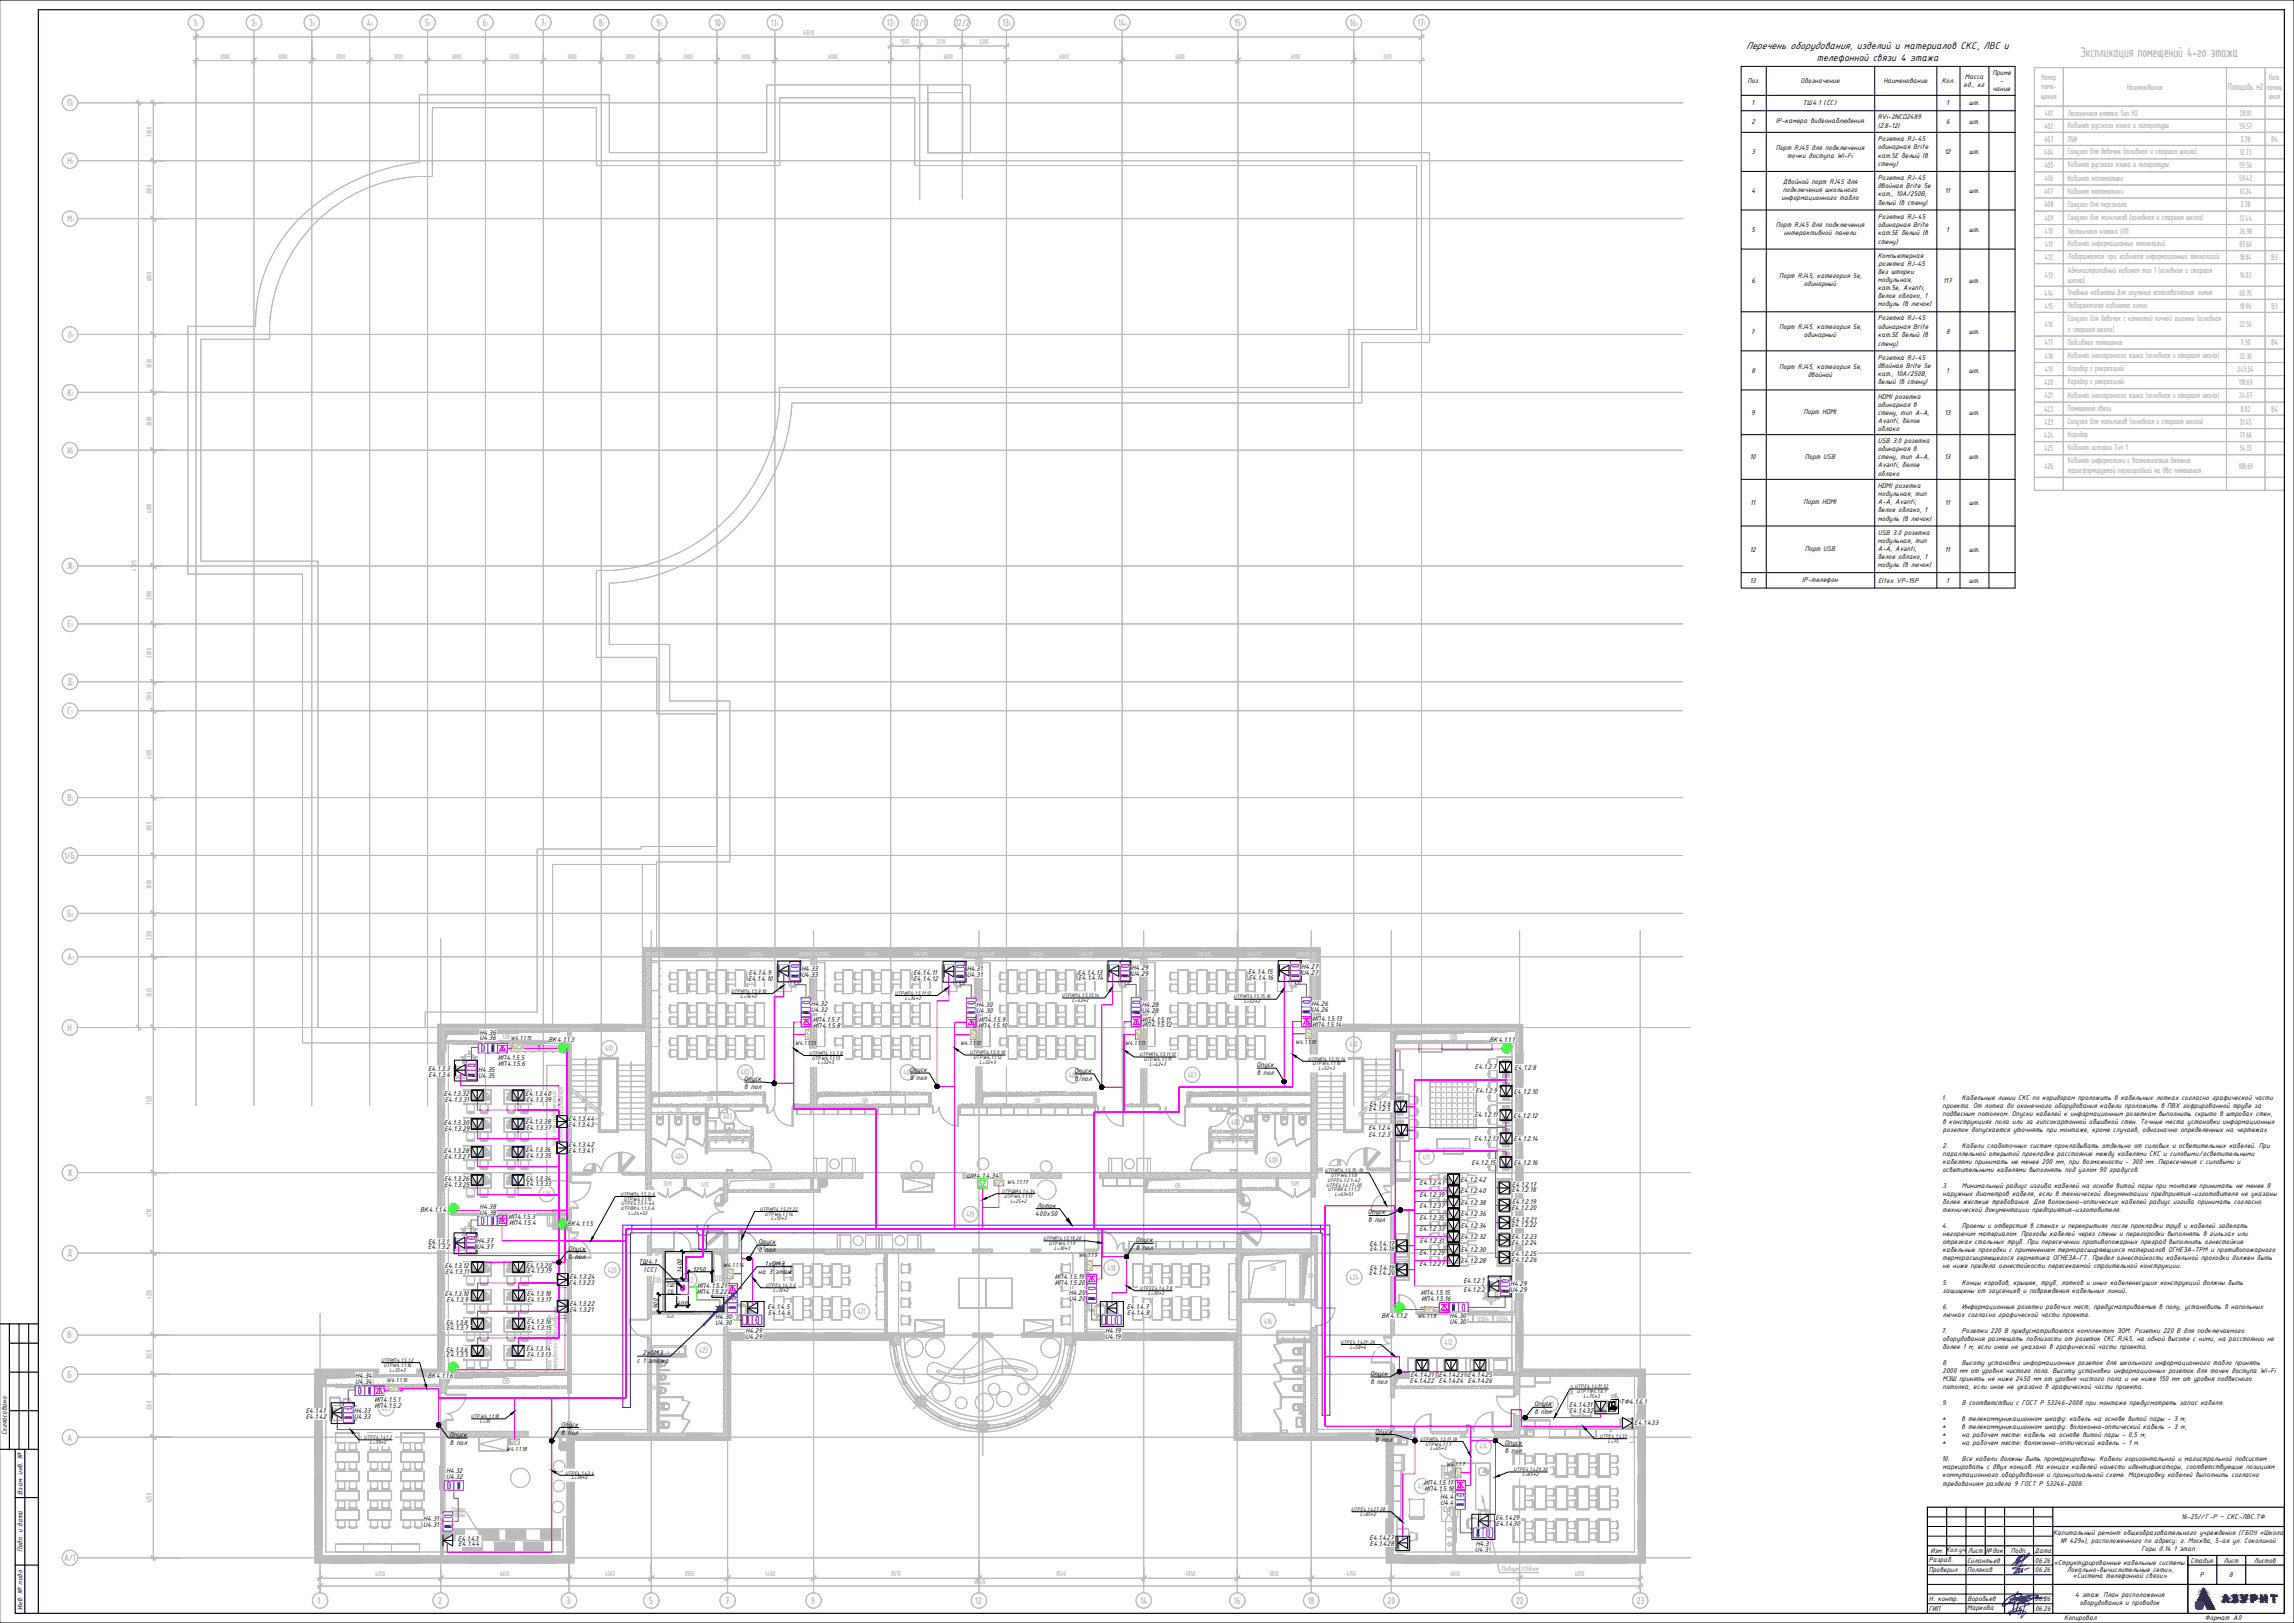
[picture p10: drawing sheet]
<svg xmlns="http://www.w3.org/2000/svg" width="1189mm" height="841mm" viewBox="0 0 1189 841" stroke-linecap="round" stroke-linejoin="round" font-family="sans-serif">
<defs><g id="words">
<text font-size="7.8" fill="#bababa" x="1078" y="30">Экспликация помещений 4-го этажа</text>
<g font-size="5.4" fill="#bababa">
<text x="100" y="13">1</text>
<text x="130" y="13">2</text>
<text x="160" y="13">3</text>
<text x="190" y="13">4</text>
<text x="220" y="13">5</text>
<text x="250" y="13">6</text>
<text x="280" y="13">7</text>
<text x="310" y="13">8</text>
<text x="340" y="13">9</text>
<text x="370" y="13">10</text>
<text x="400" y="13">11</text>
<text x="460" y="13">12</text>
<text x="473" y="13">12/1</text>
<text x="495" y="13">12/2</text>
<text x="520" y="13">13</text>
<text x="580" y="13">14</text>
<text x="640" y="13">15</text>
<text x="700" y="13">16</text>
<text x="735" y="13">17</text>
<text x="1155" y="47">Площадь м2</text>
<text x="35" y="55">П</text>
<text x="35" y="85">Н</text>
<text x="35" y="115">М</text>
<text x="35" y="175">Л</text>
<text x="35" y="205">К</text>
<text x="35" y="235">И</text>
<text x="35" y="295">Ж</text>
<text x="35" y="325">Е</text>
<text x="35" y="355">Д</text>
<text x="35" y="370">Г</text>
<text x="35" y="415">В</text>
<text x="33" y="445">1/Б</text>
<text x="35" y="475">Б</text>
<text x="35" y="498">А</text>
<text x="35" y="534">Н</text>
<text x="35" y="609">Ж</text>
<text x="35" y="651">Д</text>
<text x="35" y="694">В</text>
<text x="35" y="714">Б</text>
<text x="35" y="746">А</text>
<text x="33" y="809">А/1</text>
<text x="165" y="831">1</text>
<text x="227" y="831">2</text>
<text x="294" y="831">3</text>
<text x="336" y="831">5</text>
<text x="376" y="831">7</text>
<text x="420" y="831">9</text>
<text x="505" y="831">12</text>
<text x="591" y="831">14</text>
<text x="639" y="831">16</text>
<text x="678" y="831">18</text>
<text x="719" y="831">20</text>
<text x="786" y="831">22</text>
<text x="848" y="831">23</text>
</g>
<g font-size="5.4">
<text x="905" y="26">Перечень оборудования, изделий и материалов СКС, ЛВС и</text>
<text x="942" y="31">телефонной связи 4 этажа</text>
</g>
<g font-size="4.7" fill="#bababa">
<text x="1058" y="41">Номер</text>
<text x="1176" y="42">Кат.</text>
<text x="1058" y="46">поме-</text>
<text x="1102" y="47">Наименование</text>
<text x="1175" y="47">помещ</text>
<text x="1058" y="51">щения</text>
<text x="1176" y="52">ения</text>
<text x="1060" y="60">401</text>
<text x="1072" y="60">Лестничная клетка Тип Н2</text>
<text x="1161" y="60">28.81</text>
<text x="1060" y="67">402</text>
<text x="1072" y="66">Кабинет русского языка и литературы</text>
<text x="1161" y="67">59.57</text>
<text x="1060" y="73">403</text>
<text x="1072" y="73">ПУИ</text>
<text x="1161" y="73">2.78</text>
<text x="1177" y="73">В4</text>
<text x="1059" y="80">404</text>
<text x="1072" y="80">Санузел для девочек ((основная и старшая школа)</text>
<text x="1072" y="80">Санузел для девочек основная и старшая школа)</text>
<text x="1161" y="80">12.73</text>
<text x="1060" y="87">405</text>
<text x="1072" y="87">Кабинет русского языка и литературы</text>
<text x="1161" y="87">59.56</text>
<text x="1060" y="94">406</text>
<text x="1072" y="94">Кабинет математики</text>
<text x="1161" y="94">59.42</text>
<text x="1060" y="101">407</text>
<text x="1072" y="101">Кабинет математики</text>
<text x="1161" y="101">61.24</text>
<text x="1060" y="107">408</text>
<text x="1072" y="107">Санузел для персонала</text>
<text x="1161" y="107">2.78</text>
<text x="1060" y="114">409</text>
<text x="1072" y="114">Санузел для мальчиков ((основная и старшая школа)</text>
<text x="1072" y="114">Санузел для мальчиков основная и старшая школа)</text>
<text x="1161" y="114">12.44</text>
<text x="1060" y="121">410</text>
<text x="1072" y="121">Лестничная клетка ((ЛЛ1)1)</text>
<text x="1072" y="121">Лестничная клетка</text>
<text x="1161" y="121">26.98</text>
<text x="1060" y="128">411</text>
<text x="1072" y="128">Кабинет информационных технологий</text>
<text x="1161" y="128">87.66</text>
<text x="1060" y="135">412</text>
<text x="1072" y="134">Лаборантская при кабинете информационных технологий</text>
<text x="1161" y="135">18.84</text>
<text x="1177" y="135">В3</text>
<text x="1060" y="144">413</text>
<text x="1072" y="141">Административный кабинет тип 1 (основная и старшая</text>
<text x="1161" y="144">16.03</text>
<text x="1072" y="147">школа)</text>
<text x="1060" y="153">414</text>
<text x="1072" y="153">Учебные кабинеты для изучения естествознания: химия</text>
<text x="1161" y="153">60.75</text>
<text x="1060" y="160">415</text>
<text x="1072" y="160">Лаборантская кабинета химии</text>
<text x="1161" y="160">18.96</text>
<text x="1177" y="160">В3</text>
<text x="1072" y="167">Санузел для девочек с комнатой личной гигиены ((основная</text>
<text x="1072" y="167">Санузел для девочек с комнатой личной гигиены основная</text>
<text x="1060" y="169">416</text>
<text x="1072" y="172">и старшая школа)</text>
<text x="1161" y="169">22.56</text>
<text x="1060" y="179">417</text>
<text x="1072" y="179">Подсобное помещение</text>
<text x="1161" y="179">7.30</text>
<text x="1177" y="179">В4</text>
<text x="1060" y="186">418</text>
<text x="1072" y="186">Кабинет иностранного языка ((основная и старшая школа)</text>
<text x="1072" y="186">Кабинет иностранного языка основная и старшая школа)</text>
<text x="1161" y="186">32.36</text>
<text x="1060" y="193">419</text>
<text x="1072" y="192">Коридор с рекреацией</text>
<text x="1160" y="193">245.54</text>
<text x="1060" y="200">420</text>
<text x="1072" y="199">Коридор с рекреацией</text>
<text x="1160" y="200">118.69</text>
<text x="1060" y="206">421</text>
<text x="1072" y="206">Кабинет иностранного языка ((основная и старшая школа)</text>
<text x="1072" y="206">Кабинет иностранного языка основная и старшая школа)</text>
<text x="1161" y="206">34.07</text>
<text x="1060" y="213">422</text>
<text x="1072" y="213">Помещение связи</text>
<text x="1161" y="213">8.02</text>
<text x="1177" y="213">В4</text>
<text x="1060" y="220">423</text>
<text x="1072" y="220">Санузел для мальчиков ((основная и старшая школа)</text>
<text x="1072" y="220">Санузел для мальчиков основная и старшая школа)</text>
<text x="1161" y="220">21.45</text>
<text x="1059" y="227">424</text>
<text x="1072" y="227">Коридор</text>
<text x="1161" y="227">77.66</text>
<text x="1060" y="234">425</text>
<text x="1072" y="233">Кабинет истории Тип 11</text>
<text x="1072" y="233">Кабинет истории Тип</text>
<text x="1161" y="234">54.13</text>
<text x="1060" y="243">426</text>
<text x="1072" y="240">Кабинет информатики с возможностью деления</text>
<text x="1072" y="245">трансформируемой перегородкой на два помещения</text>
<text x="1160" y="243">108.69</text>
<text x="261" y="539">ОВ</text>
<text x="751" y="539">ОВ</text>
<text x="314" y="545">401</text>
<text x="699" y="543">410</text>
<text x="384" y="557">402</text>
<text x="468" y="557">405</text>
<text x="554" y="559">406</text>
<text x="616" y="558">407</text>
<text x="375" y="580">403</text>
<text x="638" y="583">408</text>
<text x="350" y="601">404</text>
<text x="658" y="603">409</text>
<text x="737" y="601">411</text>
<text x="281" y="620">426</text>
<text x="501" y="631">419</text>
<text x="315" y="660">420</text>
<text x="574" y="658">418</text>
<text x="339" y="665">ОВ</text>
<text x="355" y="665">422</text>
<text x="371" y="664">ОВ</text>
<text x="699" y="663">424</text>
<text x="444" y="681">421</text>
<text x="655" y="686">416</text>
<text x="362" y="701">423</text>
<text x="749" y="697">412</text>
<text x="190" y="717">ОВ</text>
<text x="260" y="717">ОВ</text>
<text x="750" y="717">ОВ</text>
<text x="198" y="731">425</text>
<text x="801" y="729">413</text>
<text x="767" y="751">414</text>
<text x="735" y="772">415</text>
</g>
<g font-size="3.9" fill="#bababa">
<text x="416" y="18">63510</text>
<text x="467" y="23">1505</text>
<text x="485" y="23">2210</text>
<text x="508" y="23">2285</text>
<text x="114" y="30">3000</text>
<text x="144" y="30">3000</text>
<text x="174" y="30">3000</text>
<text x="204" y="30">3000</text>
<text x="234" y="30">3000</text>
<text x="264" y="30">3000</text>
<text x="294" y="30">3000</text>
<text x="324" y="30">3000</text>
<text x="354" y="30">3000</text>
<text x="384" y="30">3000</text>
<text x="429" y="30">6000</text>
<text x="489" y="30">6000</text>
<text x="549" y="30">6000</text>
<text x="609" y="30">6000</text>
<text x="669" y="30">6000</text>
<text x="717" y="30">3510</text>
<text x="78" y="71" transform="rotate(-90 78 71)">3000</text>
<text x="78" y="101" transform="rotate(-90 78 101)">3000</text>
<text x="78" y="146" transform="rotate(-90 78 146)">6000</text>
<text x="78" y="191" transform="rotate(-90 78 191)">3000</text>
<text x="78" y="221" transform="rotate(-90 78 221)">3000</text>
<text x="78" y="266" transform="rotate(-90 78 266)">6000</text>
<text x="71" y="296" transform="rotate(-90 71 296)">47915</text>
<text x="78" y="311" transform="rotate(-90 78 311)">3000</text>
<text x="78" y="341" transform="rotate(-90 78 341)">3000</text>
<text x="78" y="363" transform="rotate(-90 78 363)">1500</text>
<text x="78" y="393" transform="rotate(-90 78 393)">4500</text>
<text x="78" y="431" transform="rotate(-90 78 431)">3000</text>
<text x="78" y="461" transform="rotate(-90 78 461)">3000</text>
<text x="78" y="487" transform="rotate(-90 78 487)">2250</text>
<text x="78" y="517" transform="rotate(-90 78 517)">3665</text>
<text x="78" y="572" transform="rotate(-90 78 572)">7520</text>
<text x="366" y="571">ОВ</text>
<text x="447" y="571">ОВ</text>
<text x="536" y="571">ОВ</text>
<text x="644" y="571">ОВ</text>
<text x="350" y="576">ВК</text>
<text x="665" y="576">ВК</text>
<text x="376" y="589">ВК</text>
<text x="638" y="589">ВК</text>
<text x="344" y="615">ЭОМ</text>
<text x="363" y="615">АПС</text>
<text x="399" y="615">ОВ</text>
<text x="609" y="615">ОВ</text>
<text x="669" y="615">ЭОМ</text>
<text x="78" y="631" transform="rotate(-90 78 631)">4170</text>
<text x="659" y="659">ОВ</text>
<text x="678" y="662">ОВ</text>
<text x="78" y="673" transform="rotate(-90 78 673)">4250</text>
<text x="78" y="704" transform="rotate(-90 78 704)">2030</text>
<text x="677" y="711">ВК</text>
<text x="338" y="720">ВК</text>
<text x="78" y="731" transform="rotate(-90 78 731)">3260</text>
<text x="78" y="778" transform="rotate(-90 78 778)">6250</text>
<text x="778" y="814">Подиум</text>
<text x="789" y="814">h150мм</text>
<text x="195" y="817">6250</text>
<text x="259" y="817">6650</text>
<text x="314" y="817">4265</text>
<text x="355" y="817">3955</text>
<text x="397" y="817">4455</text>
<text x="462" y="817">8570</text>
<text x="505" y="821">68415</text>
<text x="547" y="817">8540</text>
<text x="614" y="817">4850</text>
<text x="658" y="817">3830</text>
<text x="698" y="817">4150</text>
<text x="752" y="817">6650</text>
<text x="816" y="817">6250</text>
</g>
<g font-size="3.9">
<text x="1018" y="41">Масса</text>
<text x="1033" y="39">Приме</text>
<text x="906" y="43">Поз.</text>
<text x="933" y="43">Обозначение</text>
<text x="976" y="43">Наименование</text>
<text x="1006" y="43">Кол.</text>
<text x="1018" y="45">ед., кг</text>
<text x="1033" y="47">чание</text>
<text x="1036" y="43">-</text>
<text x="908" y="55">1</text>
<text x="934" y="55">ТШ4.1 (СС)</text>
<text x="1009" y="55">1</text>
<text x="1020" y="55">шт.</text>
<text x="908" y="64">2</text>
<text x="920" y="64">IP-камера видеонаблюдения</text>
<text x="973" y="62">RVi-2NCD2489</text>
<text x="1009" y="64">6</text>
<text x="1020" y="64">шт.</text>
<text x="973" y="66">(2.8-12)</text>
<text x="920" y="77">Порт RJ45 для подключения</text>
<text x="973" y="77">одинарная Brite</text>
<text x="973" y="73">Розетка RJ-45</text>
<text x="908" y="80">3</text>
<text x="926" y="82">точки доступа Wi-Fi</text>
<text x="973" y="82">кат.5E белый (в</text>
<text x="1008" y="80">12</text>
<text x="1020" y="80">шт.</text>
<text x="973" y="86">стену)</text>
<text x="924" y="96">Двойной порт RJ45 для</text>
<text x="973" y="93">Розетка RJ-45</text>
<text x="908" y="100">4</text>
<text x="924" y="100">подключения школьного</text>
<text x="973" y="97">двойная Brite 5е</text>
<text x="973" y="102">кат., 10A/250В,</text>
<text x="1008" y="100">11</text>
<text x="1020" y="100">шт.</text>
<text x="923" y="104">информационного табло</text>
<text x="973" y="106">белый (в стену)</text>
<text x="973" y="113">Розетка RJ-45</text>
<text x="920" y="118">Порт RJ45 для подключения</text>
<text x="973" y="117">одинарная Brite</text>
<text x="908" y="120">5</text>
<text x="924" y="122">интерактивной панели</text>
<text x="973" y="122">кат.5E белый (в</text>
<text x="1009" y="120">1</text>
<text x="1020" y="120">шт.</text>
<text x="973" y="126">стену)</text>
<text x="973" y="134">Компьютерная</text>
<text x="973" y="138">розетка RJ-45</text>
<text x="973" y="142">без шторки</text>
<text x="908" y="147">6</text>
<text x="922" y="144">Порт RJ45, категория 5e,</text>
<text x="935" y="148">одинарный</text>
<text x="973" y="146">модульная,</text>
<text x="1007" y="147">117</text>
<text x="1020" y="147">шт.</text>
<text x="973" y="154">белое облако, 1</text>
<text x="973" y="150">кат.5е, Avanti,</text>
<text x="973" y="159">модуль (в лючок)</text>
<text x="973" y="166">Розетка RJ-45</text>
<text x="907" y="173">7</text>
<text x="922" y="170">Порт RJ45, категория 5e,</text>
<text x="973" y="170">одинарная Brite</text>
<text x="1009" y="173">8</text>
<text x="1020" y="173">шт.</text>
<text x="935" y="175">одинарный</text>
<text x="973" y="179">стену)</text>
<text x="973" y="175">кат.5E белый (в</text>
<text x="922" y="191">Порт RJ45, категория 5e,</text>
<text x="973" y="191">двойная Brite 5е</text>
<text x="973" y="186">Розетка RJ-45</text>
<text x="908" y="193">8</text>
<text x="937" y="195">двойной</text>
<text x="973" y="195">кат., 10A/250В,</text>
<text x="1009" y="193">1</text>
<text x="1020" y="193">шт.</text>
<text x="973" y="199">белый (в стену)</text>
<text x="973" y="207">HDMI розетка</text>
<text x="908" y="215">9</text>
<text x="935" y="215">Порт HDMI</text>
<text x="973" y="211">одинарная в</text>
<text x="973" y="215">стену, тип А-А,</text>
<text x="1008" y="215">13</text>
<text x="1020" y="215">шт.</text>
<text x="973" y="219">Avanti, белое</text>
<text x="973" y="223">облако</text>
<text x="973" y="230">USB 3.0 розетка</text>
<text x="973" y="234">одинарная в</text>
<text x="907" y="238">10</text>
<text x="935" y="238">Порт USB</text>
<text x="973" y="238">стену, тип А-А,</text>
<text x="1008" y="238">13</text>
<text x="1020" y="238">шт.</text>
<text x="973" y="242">Avanti, белое</text>
<text x="973" y="246">облако</text>
<text x="973" y="253">HDMI розетка</text>
<text x="973" y="257">модульная, тип</text>
<text x="907" y="262">11</text>
<text x="935" y="261">Порт HDMI</text>
<text x="973" y="261">А-А, Avanti,</text>
<text x="1008" y="262">11</text>
<text x="1020" y="262">шт.</text>
<text x="973" y="265">белое облако, 1</text>
<text x="973" y="270">модуль (в лючок)</text>
<text x="973" y="277">USB 3.0 розетка</text>
<text x="973" y="281">модульная, тип</text>
<text x="907" y="286">12</text>
<text x="935" y="286">Порт USB</text>
<text x="973" y="285">А-А, Avanti,</text>
<text x="1008" y="286">11</text>
<text x="1020" y="286">шт.</text>
<text x="973" y="290">белое облако, 1</text>
<text x="973" y="294">модуль (в лючок)</text>
<text x="907" y="302">13</text>
<text x="934" y="302">IP-телефон</text>
<text x="973" y="302">Eltex VP-15P</text>
<text x="1009" y="302">1</text>
<text x="1020" y="302">шт.</text>
<text x="415" y="503">H4.33</text>
<text x="501" y="503">H4.31</text>
<text x="586" y="503">H4.29</text>
<text x="674" y="502">H4.27</text>
<text x="388" y="508">E4.1.4.10</text>
<text x="388" y="505">E4.1.4.9</text>
<text x="415" y="506">U4.33</text>
<text x="473" y="505">E4.1.4.11</text>
<text x="473" y="508">E4.1.4.12</text>
<text x="501" y="506">U4.31</text>
<text x="559" y="505">E4.1.4.13</text>
<text x="559" y="508">E4.1.4.14</text>
<text x="586" y="506">U4.29</text>
<text x="647" y="505">E4.1.4.15</text>
<text x="647" y="508">E4.1.4.16</text>
<text x="674" y="505">U4.27</text>
<text x="420" y="522">H4.32</text>
<text x="506" y="522">H4.30</text>
<text x="592" y="522">H4.28</text>
<text x="680" y="521">H4.26</text>
<text x="420" y="525">U4.32</text>
<text x="506" y="525">U4.30</text>
<text x="592" y="525">U4.28</text>
<text x="680" y="524">U4.26</text>
<text x="421" y="529">ИП4.1.5.7</text>
<text x="421" y="533">ИП4.1.5.8</text>
<text x="507" y="532">ИП4.1.5.10</text>
<text x="507" y="529">ИП4.1.5.9</text>
<text x="592" y="529">ИП4.1.5.11</text>
<text x="592" y="532">ИП4.1.5.12</text>
<text x="680" y="532">ИП4.1.5.14</text>
<text x="680" y="529">ИП</text>
<text x="685" y="529">4.1.5.13</text>
<text x="248" y="536">H4.36</text>
<text x="248" y="539">U4.36</text>
<text x="284" y="540">ВК4.1.1.3</text>
<text x="772" y="540">ВК4.1.1.1</text>
<text x="258" y="549">ИП4.1.5.5</text>
<text x="222" y="555">E4.1.3.3</text>
<text x="222" y="558">E4.1.3.4</text>
<text x="248" y="555">H4.35</text>
<text x="258" y="552">ИП4.1.5.6</text>
<text x="471" y="556">Опуск</text>
<text x="557" y="556">Опуск</text>
<text x="651" y="553">Опуск</text>
<text x="651" y="557">в пол</text>
<text x="764" y="554">E4.1.2.7</text>
<text x="785" y="554">E4.1.2.8</text>
<text x="248" y="558">U4.35</text>
<text x="386" y="560">Опуск</text>
<text x="471" y="560">в пол</text>
<text x="557" y="560">в пол</text>
<text x="230" y="568">E4.1.3.32</text>
<text x="272" y="568">E4.1.3.40</text>
<text x="386" y="564">в пол</text>
<text x="765" y="567">E4.1.2.9</text>
<text x="785" y="567">E4.1.2.10</text>
<text x="1006" y="570">1.</text>
<text x="1017" y="570">Кабельные линии СКС по коридорам проложить в кабельных лотках согласно графической части</text>
<text x="230" y="571">E4.1.3.31</text>
<text x="273" y="571">E4.1.3.39</text>
<text x="709" y="576">E4.1.2.5</text>
<text x="710" y="573">E4.1.2.6</text>
<text x="1007" y="574">проекта. От лотка до оконечного оборудования кабели проложить в ПВХ гофрированной трубе за</text>
<text x="295" y="581">E4.1.3.44</text>
<text x="764" y="579">E4.1.2.11</text>
<text x="784" y="579">E4.1.2.12</text>
<text x="1007" y="578">подвесным потолком. Опуски кабелей к информационным розеткам выполнить скрыто в штробах стен,</text>
<text x="230" y="583">E4.1.3.30</text>
<text x="230" y="586">E4.1.3.29</text>
<text x="272" y="583">E4.1.3.38</text>
<text x="273" y="586">E4.1.3.37</text>
<text x="294" y="584">E4.1.3.43</text>
<text x="709" y="586">E4.1.2.4</text>
<text x="1007" y="582">в конструкциях пола или за гипсокартонной обшивкой стен. Точные места установки информационных</text>
<text x="1007" y="586">розеток допускается уточнять при монтаже, кроме случаев, однозначно определенных на чертежах.</text>
<text x="709" y="589">E4.1.2.3</text>
<text x="764" y="591">E4.1.2.13</text>
<text x="785" y="591">E4.1.2.14</text>
<text x="230" y="597">E4.1.3.28</text>
<text x="272" y="597">E4.1.3.36</text>
<text x="295" y="595">E4.1.3.42</text>
<text x="295" y="598">E4.1.3.41</text>
<text x="1007" y="595">2.</text>
<text x="1007" y="599">параллельной открытой прокладке расстояние между кабелями СКС и силовыми/осветительными</text>
<text x="1017" y="595">Кабели слаботочных систем прокладывать отдельно от силовых и осветительных кабелей. При</text>
<text x="230" y="600">E4.1.3.27</text>
<text x="273" y="600">E4.1.3.35</text>
<text x="763" y="603">E4.1.2.15</text>
<text x="784" y="604">E4.1.2.16</text>
<text x="1007" y="603">кабелями принимать не менее 200 мм, при возможности - 300 мм. Пересечения с силовыми и</text>
<text x="230" y="612">E4.1.3.26</text>
<text x="272" y="612">E4.1.3.34</text>
<text x="501" y="610">ШИ4.1.4.34</text>
<text x="1007" y="607">осветительными кабелями выполнять под углом 90 градусов.</text>
<text x="230" y="615">E4.1.3.25</text>
<text x="273" y="615">E4.1.3.33</text>
<text x="736" y="614">E4.1.2.41</text>
<text x="757" y="612">E4.1.2.42</text>
<text x="784" y="615">E4.1.2.17</text>
<text x="784" y="618">E4.1.2.18</text>
<text x="1007" y="616">3.</text>
<text x="1017" y="616">Минимальный радиус изгиба кабелей на основе витой пары при монтаже принимать не менее 8</text>
<text x="736" y="620">E4.1.2.39</text>
<text x="757" y="618">E4.1.2.40</text>
<text x="1007" y="624">более жесткие требования. Для волоконно-оптических кабелей радиус изгиба принимать согласно</text>
<text x="1007" y="620">наружных диаметров кабеля, если в технической документации предприятия-изготовителя не указаны</text>
<text x="218" y="628">ВК4.1.1.4</text>
<text x="249" y="627">H4.38</text>
<text x="249" y="630">U4.38</text>
<text x="536" y="630">400х50</text>
<text x="537" y="626">Лоток</text>
<text x="709" y="629">Опуск</text>
<text x="736" y="626">E4.1.2.37</text>
<text x="757" y="625">E4.1.2.38</text>
<text x="783" y="627">E4.1.2.20</text>
<text x="784" y="624">E4.1.2.19</text>
<text x="1007" y="628">технической документации предприятия-изготовителя.</text>
<text x="264" y="632">ИП4.1.5.3</text>
<text x="264" y="635">ИП4.1.5.4</text>
<text x="294" y="635">ВК4.1.1.5</text>
<text x="709" y="633">в пол</text>
<text x="736" y="632">E4.1.2.35</text>
<text x="757" y="630">E4.1.2.36</text>
<text x="783" y="636">E4.1.2.22</text>
<text x="784" y="633">E4.1.2.21</text>
<text x="736" y="638">E4.1.2.33</text>
<text x="757" y="636">E4.1.2.34</text>
<text x="1007" y="636">4.</text>
<text x="1007" y="641">негорючим материалом. Проходы кабелей через стены и перегородки выполнять в гильзах или</text>
<text x="1017" y="636">Проемы и отверстия в стенах и перекрытиях после прокладки труб и кабелей заделать</text>
<text x="222" y="644">E4.1.3.1</text>
<text x="222" y="647">E4.1.3.2</text>
<text x="247" y="644">H4.37</text>
<text x="247" y="647">U4.37</text>
<text x="393" y="645">Опуск</text>
<text x="589" y="644">Опуск</text>
<text x="589" y="648">в пол</text>
<text x="710" y="645">E4.1.4.17</text>
<text x="736" y="644">E4.1.2.31</text>
<text x="757" y="642">E4.1.2.32</text>
<text x="783" y="645">E4.1.2.24</text>
<text x="783" y="642">E4.1.2.23</text>
<text x="1007" y="645">отрезках стальных труб. При пересечении противопожарных преград выполнить огнестойкие</text>
<text x="294" y="648">Опуск</text>
<text x="295" y="652">в пол</text>
<text x="393" y="649">в пол</text>
<text x="710" y="648">E4.1.4.18</text>
<text x="736" y="650">E4.1.2.29</text>
<text x="757" y="649">E4.1.2.30</text>
<text x="783" y="651">E4.1.2.25</text>
<text x="783" y="654">E4.1.2.26</text>
<text x="1007" y="649">кабельные проходки с применением терморасширяющихся материалов ОГНЕЗА-ТРМ и противопожарного</text>
<text x="1007" y="653">терморасширяющегося герметика ОГНЕЗА-ГТ. Предел огнестойкости кабельной проходки должен быть</text>
<text x="231" y="657">E4.1.3.12</text>
<text x="273" y="657">E4.1.3.20</text>
<text x="273" y="660">E4.1.3.19</text>
<text x="331" y="655">ТШ</text>
<text x="334" y="659">(СС)</text>
<text x="336" y="655">4.1</text>
<text x="354" y="660" transform="rotate(-90 354 660)">1400</text>
<text x="359" y="659">1250</text>
<text x="396" y="656">1хОМ3</text>
<text x="710" y="658">E4.1.4.19</text>
<text x="736" y="656">E4.1.2.27</text>
<text x="757" y="655">E4.1.2.28</text>
<text x="1007" y="657">не ниже предела огнестойкости пересекаемой строительной конструкции.</text>
<text x="231" y="660">E4.1.3.11</text>
<text x="295" y="666">E4.1.3.23</text>
<text x="295" y="663">E4.1.3.24</text>
<text x="393" y="660">на 3</text>
<text x="402" y="660">этаж</text>
<text x="547" y="663">ИП4.1.5.19</text>
<text x="547" y="666">ИП</text>
<text x="551" y="666">4.1.5.20</text>
<text x="710" y="661">E4.1.4.20</text>
<text x="758" y="665">E4.1.2.1</text>
<text x="1007" y="666">5.</text>
<text x="1017" y="666">Концы коробов, крышек, труб, лотков и иных кабеленесущих конструкций должны быть</text>
<text x="231" y="672">E4.1.3.10</text>
<text x="273" y="672">E4.1.3.18</text>
<text x="361" y="671">ИП4.1.5.22</text>
<text x="361" y="668">ИП4.1.5.21</text>
<text x="554" y="671">H4.20</text>
<text x="736" y="671">ИП4.1.5.15</text>
<text x="758" y="669">E4.1.2.2</text>
<text x="783" y="667">H4.29</text>
<text x="783" y="670">U4.29</text>
<text x="1007" y="670">защищены от заусенцев и повреждения кабельных линий.</text>
<text x="231" y="675">E4.1.3.9</text>
<text x="273" y="675">E4.1.3.17</text>
<text x="295" y="677">E4.1.3.22</text>
<text x="351" y="677">600</text>
<text x="554" y="674">U4.20</text>
<text x="737" y="674">ИП4.1.5.16</text>
<text x="295" y="680">E4.1.3.21</text>
<text x="341" y="678" transform="rotate(-90 341 678)">900</text>
<text x="371" y="684">H4.30</text>
<text x="398" y="678">E4.1.4.5</text>
<text x="398" y="681">E4.1.4.6</text>
<text x="584" y="678">E4.1.4.7</text>
<text x="584" y="681">E4.1.4.8</text>
<text x="716" y="683">ВК4.1.1.2</text>
<text x="751" y="683">H4.30</text>
<text x="1007" y="678">6.</text>
<text x="1007" y="682">лючках согласно графической части проекта.</text>
<text x="1017" y="678">Информационные розетки рабочих мест, предусматриваемые в полу, установить в напольных</text>
<text x="231" y="686">E4.1.3.8</text>
<text x="231" y="689">E4.1.3.7</text>
<text x="273" y="686">E4.1.3.16</text>
<text x="273" y="689">E4.1.3.15</text>
<text x="371" y="687">U4.30</text>
<text x="751" y="686">U4.30</text>
<text x="386" y="691">H4.29</text>
<text x="386" y="694">U4.29</text>
<text x="573" y="691">H4.19</text>
<text x="573" y="694">U4.19</text>
<text x="1006" y="691">7.</text>
<text x="1007" y="695">оборудования размещать поблизости от розеток СКС RJ45, на одной высоте с ними, на расстоянии не</text>
<text x="1017" y="691">Розетки 220 В предусматриваются комплектом ЭОМ. Розетки 220 В для подключаемого</text>
<text x="231" y="700">E4.1.3.6</text>
<text x="273" y="700">E4.1.3.14</text>
<text x="1007" y="699">более 1 м, если иное не указано в графической части проекта.</text>
<text x="231" y="703">E4.1.3.5</text>
<text x="273" y="703">E4.1.3.13</text>
<text x="330" y="706">с 1</text>
<text x="333" y="702">2хОМ3</text>
<text x="336" y="706">этажа</text>
<text x="1007" y="707">8.</text>
<text x="1017" y="707">Высоту установки информационных розеток для школьного информационного табло принять</text>
<text x="184" y="714">H4.34</text>
<text x="710" y="713">Опуск</text>
<text x="731" y="714">E4.1.421</text>
<text x="746" y="714">E4.1.423</text>
<text x="761" y="714">E4.1.425</text>
<text x="1007" y="711">2000 мм от уровня чистого пола. Высоту установки информационных розеток для точек доступа Wi-Fi</text>
<text x="184" y="717">U4.34</text>
<text x="222" y="714">ВК4.1.1.6</text>
<text x="710" y="717">в пол</text>
<text x="731" y="717">E4.1.422</text>
<text x="746" y="717">E4.1.424</text>
<text x="761" y="717">E4.1.426</text>
<text x="1007" y="716">МЭШ принять не ниже 2450 мм от уровня чистого пола и не ниже 150 мм от уровня подвесного</text>
<text x="1007" y="720">потолка, если иное не указано в графической части проекта.</text>
<text x="194" y="727">ИП4.1.5.1</text>
<text x="194" y="730">ИП4.1.5.2</text>
<text x="795" y="729">Опуск</text>
<text x="813" y="729">E4.1.431</text>
<text x="840" y="727">ТФ4.1.6.1</text>
<text x="1006" y="728">9.</text>
<text x="1017" y="728">В соответствии с ГОСТ Р 53246-2008 при монтаже предусмотреть запас кабеля:</text>
<text x="158" y="732">E4.1.41</text>
<text x="158" y="735">E4.1.42</text>
<text x="183" y="732">H4.33</text>
<text x="183" y="735">U4.33</text>
<text x="795" y="733">в пол</text>
<text x="813" y="732">E4.1.432</text>
<text x="1006" y="736">*</text>
<text x="1017" y="736">в телекоммуникационном шкафу: кабель на основе витой пары - 3 м;</text>
<text x="4" y="744" transform="rotate(-90 4 744)">Согласовано</text>
<text x="291" y="739">Опуск</text>
<text x="291" y="743">в пол</text>
<text x="713" y="743">Опуск</text>
<text x="847" y="738">E4.1.433</text>
<text x="1006" y="741">*</text>
<text x="1017" y="741">в телекоммуникационном шкафу: волоконно-оптический кабель - 3 м;</text>
<text x="233" y="745">Опуск</text>
<text x="233" y="749">в пол</text>
<text x="713" y="747">в пол</text>
<text x="780" y="749">Опуск</text>
<text x="1006" y="745">*</text>
<text x="1006" y="749">*</text>
<text x="1017" y="745">на рабочем месте: кабель на основе витой пары - 0,5 м;</text>
<text x="1017" y="749">на рабочем месте: волоконно-оптический кабель - 1 м.</text>
<text x="780" y="753">в пол</text>
<text x="1006" y="757">10.</text>
<text x="1007" y="761">маркировать с двух концов. На концах кабелей нанести идентификаторы, соответствующие позициям</text>
<text x="1017" y="757">Все кабели должны быть промаркированы. Кабели горизонтальной и магистральной подсистем</text>
<text x="231" y="763">H4.32</text>
<text x="231" y="766">U4.32</text>
<text x="1007" y="766">коммутационного оборудования и принципиальной схеме. Маркировку кабелей выполнить согласно</text>
<text x="738" y="769">ИП4.1.5.17</text>
<text x="738" y="772">ИП4.1.5.18</text>
<text x="1007" y="770">требованиям раздела 9 ГОСТ Р 53246-2008.</text>
<text x="12" y="774" transform="rotate(-90 12 774)">Взам. инв. №</text>
<text x="746" y="777">H4.4</text>
<text x="747" y="780">U4.4</text>
<text x="219" y="788">H4.31</text>
<text x="219" y="791">U4.31</text>
<text x="775" y="788">E4.1.429</text>
<text x="775" y="791">E4.1.430</text>
<text x="1130" y="787">16-25//Г-Р – СКС-ЛВС.ТФ</text>
<text x="710" y="798">E4.1.427</text>
<text x="1064" y="795">Капитальный ремонт общеобразовательного учреждения (ГБОУ «Школа</text>
<text x="237" y="798">E4.1.43</text>
<text x="238" y="801">E4.1.44</text>
<text x="710" y="801">E4.1.428</text>
<text x="765" y="801">H4.3</text>
<text x="1068" y="800">№ 429»), расположенного по адресу: г. Москва, 5-ая ул. Соколиной</text>
<text x="1110" y="804">Горы д.14 1 этап</text>
<text x="12" y="804" transform="rotate(-90 12 804)">Подп. и дата</text>
<text x="764" y="804">U4.3</text>
<text x="1000" y="809">Разраб.</text>
<text x="1000" y="805">Изм. Кол.уч</text>
<text x="1019" y="810">Силантьев</text>
<text x="1020" y="805">Лист</text>
<text x="1029" y="805">№док</text>
<text x="1042" y="805">Подп.</text>
<text x="1054" y="805">Дата</text>
<text x="1055" y="810">06.26</text>
<text x="1135" y="810">Стадия</text>
<text x="1152" y="810">Лист</text>
<text x="1168" y="810">Листов</text>
<text x="1000" y="814">Проверил</text>
<text x="1020" y="815">Поляков</text>
<text x="1055" y="815">06.26</text>
<text x="1064" y="811">«Структурированные кабельные системы.</text>
<text x="1071" y="814">Локально-вычислительные сети»,</text>
<text x="1074" y="818">«Система телефонной связи»</text>
<text x="1140" y="817">Р</text>
<text x="1155" y="817">8</text>
<text x="1075" y="827">4 этаж. План расположения</text>
<text x="1000" y="829">Н. контр.</text>
<text x="1020" y="829">Воробьев</text>
<text x="1055" y="830">06.26</text>
<text x="1078" y="831">оборудования и проводок</text>
<text x="12" y="834" transform="rotate(-90 12 834)">Инв. № подл.</text>
<text x="1000" y="835">ГИП</text>
<text x="1020" y="834">Маркова</text>
<text x="1055" y="835">06.26</text>
<text x="1070" y="839">Копировал</text>
<text x="1143" y="839">Формат А0</text>
</g>
<g font-size="3.6" fill="#bababa">
<text x="288" y="595" transform="rotate(-90 288 595)">Зона для подключения</text>
<text x="292" y="596" transform="rotate(-90 292 596)">резервного оборудования</text>
<text x="756" y="684">У204</text>
<text x="766" y="684">У204</text>
<text x="776" y="684">У204</text>
<text x="286" y="711" transform="rotate(-90 286 711)">Зона для подключения</text>
<text x="289" y="711" transform="rotate(-90 289 711)">резервного оборудования</text>
</g>
<g font-size="3.5">
<text x="345" y="667">ТШ</text>
<text x="346" y="670">СБ</text>
</g>
<g font-size="3.2">
<text x="265" y="539">W4.1.1.15</text>
<text x="412" y="541">W4.1.1.13</text>
<text x="498" y="542">W4.1.1.12</text>
<text x="583" y="541">W4.1.1.11</text>
<text x="671" y="541">W4.1.1.10</text>
<text x="522" y="614">W4.1.1.17</text>
<text x="559" y="652">W4.1.1.9</text>
<text x="375" y="657">W4.1.1.14</text>
<text x="735" y="683">W4.1.1.8</text>
<text x="200" y="716">W4.1.1.16</text>
<text x="262" y="752">W4.1.1.18</text>
<text x="749" y="760">W4.1.1.7</text>
</g>
<g font-size="3.2" fill="#ff7f00">
<text x="420" y="539" transform="rotate(-90 420 539)">WiFi</text>
<text x="505" y="539" transform="rotate(-90 505 539)">WiFi</text>
<text x="591" y="539" transform="rotate(-90 591 539)">WiFi</text>
<text x="679" y="539" transform="rotate(-90 679 539)">WiFi</text>
<text x="265" y="543">WiFi</text>
<text x="515" y="614">WiFi</text>
<text x="566" y="659" transform="rotate(-90 566 659)">WiFi</text>
<text x="379" y="663" transform="rotate(-90 379 663)">WiFi</text>
<text x="738" y="680">WiFi</text>
<text x="201" y="721">WiFi</text>
<text x="264" y="748">WiFi</text>
<text x="757" y="766" transform="rotate(-90 757 766)">WiFi</text>
</g>
<g font-size="3.1" fill="#bababa">
<text x="102" y="13">1</text>
<text x="132" y="13">1</text>
<text x="193" y="13">1</text>
<text x="222" y="13">1</text>
<text x="252" y="13">1</text>
<text x="282" y="13">1</text>
<text x="312" y="13">1</text>
<text x="342" y="13">1</text>
<text x="374" y="13">1</text>
<text x="402" y="13">1</text>
<text x="463" y="13">1</text>
<text x="583" y="13">1</text>
<text x="643" y="13">1</text>
<text x="703" y="13">1</text>
<text x="37" y="55">1</text>
<text x="37" y="85">1</text>
<text x="37" y="115">1</text>
<text x="37" y="175">1</text>
<text x="37" y="205">1</text>
<text x="37" y="235">1</text>
<text x="38" y="295">1</text>
<text x="37" y="325">1</text>
<text x="37" y="355">1</text>
<text x="37" y="415">1</text>
<text x="37" y="475">1</text>
<text x="37" y="498">1</text>
</g>
<g font-size="2.9">
<text x="379" y="515">UTPИП4.1.5.9,10</text>
<text x="464" y="515">UTPИП4.1.5.11,12</text>
<text x="384" y="517">L=34*2</text>
<text x="469" y="518">L=34*2</text>
<text x="550" y="517">UTPИП4.1.5.13,14</text>
<text x="556" y="519">L=42*2</text>
<text x="639" y="517">UTPИП4.1.5.15,16</text>
<text x="645" y="520">L=52*2</text>
<text x="419" y="547">UTPИП4.1.5.7,8</text>
<text x="421" y="549">UTPW4.1.1.13</text>
<text x="424" y="552">L=32*3</text>
<text x="503" y="546">UTP</text>
<text x="504" y="549">UTP</text>
<text x="508" y="546">ИП4.1.5.9,10</text>
<text x="508" y="551">L=32*3</text>
<text x="509" y="549">W4.1.1.12</text>
<text x="591" y="547">UTPИП4.1.5.11,12</text>
<text x="593" y="550">UTPW4.1.1.11</text>
<text x="678" y="550">UTP</text>
<text x="683" y="550">ИП4.1.5.13,14</text>
<text x="596" y="552">L=42*3</text>
<text x="680" y="552">UTPW4.1.1.10</text>
<text x="683" y="555">L=52*3</text>
<text x="687" y="607">UTPИП4.1.5.15-16</text>
<text x="690" y="610">UTPW4.1.1.8</text>
<text x="687" y="615">UTPE4.1.4.17-20</text>
<text x="688" y="612">UTPE4.1.2.1-42</text>
<text x="688" y="617">UTPВК4.1.1.1,2</text>
<text x="322" y="620">UTPИП4.1.5.3-6</text>
<text x="323" y="622">UTPW4.1.1.15</text>
<text x="519" y="618">UTPШИ4.1.4.34</text>
<text x="520" y="621">UTPW4.1.1.17</text>
<text x="524" y="623">L=25*2</text>
<text x="692" y="620">L=63*51</text>
<text x="322" y="627">UTPВК4.1.1.3-6</text>
<text x="322" y="625">UTPE4.1.3.1-44</text>
<text x="326" y="630">L=24*53</text>
<text x="394" y="627">UTPИП4.1.5.21,22</text>
<text x="396" y="630">UTPW4.1.1.14</text>
<text x="400" y="632">L=12*3</text>
<text x="541" y="643">UTPИП4.1.5.19,20</text>
<text x="544" y="645">UTPW4.1.1.9</text>
<text x="546" y="648">L=30*3</text>
<text x="397" y="667">UTPE4.1.4.5,6</text>
<text x="401" y="669">L=12*2</text>
<text x="591" y="668">UTPEE4.1.4.7,8</text>
<text x="595" y="671">L=30*2</text>
<text x="695" y="696">UTPE4.1.421-26</text>
<text x="700" y="699">L=58*6</text>
<text x="197" y="706">UTPИП4.1.5.1,2</text>
<text x="199" y="708">UTPW4.1.1.16</text>
<text x="202" y="711">L=35*3</text>
<text x="816" y="719">UTP</text>
<text x="821" y="719">E4.1.431,32</text>
<text x="817" y="722">UTPТФ4.1.6.1</text>
<text x="821" y="724">L=75*3</text>
<text x="244" y="735">UTPW4.1.1.18</text>
<text x="249" y="737">L=35</text>
<text x="189" y="746">UTPE4.1.41,2</text>
<text x="192" y="748">L=39*2</text>
<text x="736" y="747">UTPИП4.1.5.17,18</text>
<text x="739" y="749">UTPW4.1.1.7</text>
<text x="829" y="745">UTPE4.1.433</text>
<text x="833" y="748">L=75</text>
<text x="741" y="752">L=65*3</text>
<text x="293" y="764">UTP</text>
<text x="296" y="767">L=38*2</text>
<text x="298" y="764">E4.1.43,4</text>
<text x="784" y="762">UTPE4.1.429,30</text>
<text x="789" y="765">L=65*2</text>
<text x="700" y="783">UTPE4.1.427,28</text>
<text x="705" y="786">L=65*2</text>
</g>
<g font-size="2.8" fill="#bababa">
<text x="234" y="783">Подиум</text>
<text x="233" y="786">Н=450мм</text>
</g>
<text font-size="2.6" fill="#bababa" x="768" y="791">F</text>
</g></defs>
<g fill="none" stroke="#bababa" stroke-width=".52">
<path d="M102 16v557M132 16v557M162 16v557M192 16v557M222 16v557M252 16v557M282 16v557M312 16v557M342 16v557M372 16v557M402 16v557M462 16v557"/>
<path d="M477 16v88M499 16v87M522 16v557M582 16v557M642 16v557M702 16v557M737 16v557M40 53h832M40 83h832M40 113h832M40 173h832M40 203h832"/>
<path d="M40 233h832M40 293h832M40 323h832M40 353h832M40 368h832M40 413h832M40 443h832M40 473h832M40 496h832M228 487v338M338 482v343M422 482v343"/>
<path d="M507 482v343M593 482v343M641 482v343M680 482v343M721 482v343M788 482v343M850 482v343M40 532h836M295 532v293M40 608h836M377 639v186M40 649h836"/>
<path d="M40 692h836M166 681v144M509 693l-36 37M40 712h836M475 723l5 5M506 738h7M544 723l-6 5M545 730l-36-37v61M40 745h836M40 807h836"/>
<circle cx="102" cy="12" r="4"/>
<circle cx="132" cy="12" r="4"/>
<circle cx="162" cy="12" r="4"/>
<circle cx="192" cy="12" r="4"/>
<circle cx="222" cy="12" r="4"/>
<circle cx="252" cy="12" r="4"/>
<circle cx="282" cy="12" r="4"/>
<circle cx="312" cy="12" r="4"/>
<circle cx="342" cy="12" r="4"/>
<circle cx="372" cy="12" r="4"/>
<circle cx="402" cy="12" r="4"/>
<circle cx="462" cy="12" r="4"/>
<circle cx="477" cy="12" r="4"/>
<circle cx="499" cy="12" r="4"/>
<circle cx="522" cy="12" r="4"/>
<circle cx="582" cy="12" r="4"/>
<circle cx="642" cy="12" r="4"/>
<circle cx="702" cy="12" r="4"/>
<circle cx="737" cy="12" r="4"/>
<circle cx="36" cy="53" r="4"/>
<circle cx="36" cy="83" r="4"/>
<circle cx="36" cy="113" r="4"/>
<circle cx="36" cy="173" r="4"/>
<circle cx="36" cy="203" r="4"/>
<circle cx="36" cy="233" r="4"/>
<circle cx="36" cy="293" r="4"/>
<circle cx="36" cy="323" r="4"/>
<circle cx="36" cy="353" r="4"/>
<circle cx="36" cy="368" r="4"/>
<circle cx="36" cy="413" r="4"/>
<circle cx="36" cy="443" r="4"/>
<circle cx="36" cy="473" r="4"/>
<circle cx="36" cy="496" r="4"/>
<circle cx="36" cy="532" r="4"/>
<circle cx="36" cy="608" r="4"/>
<circle cx="36" cy="649" r="4"/>
<circle cx="36" cy="692" r="4"/>
<circle cx="36" cy="712" r="4"/>
<circle cx="36" cy="745" r="4"/>
<circle cx="36" cy="807" r="4"/>
<circle cx="166" cy="829" r="4"/>
<circle cx="228" cy="829" r="4"/>
<circle cx="295" cy="829" r="4"/>
<circle cx="338" cy="829" r="4"/>
<circle cx="377" cy="829" r="4"/>
<circle cx="422" cy="829" r="4"/>
<circle cx="507" cy="829" r="4"/>
<circle cx="593" cy="829" r="4"/>
<circle cx="641" cy="829" r="4"/>
<circle cx="680" cy="829" r="4"/>
<circle cx="721" cy="829" r="4"/>
<circle cx="788" cy="829" r="4"/>
<circle cx="850" cy="829" r="4"/>
</g>
<g fill="none" stroke="#bababa" stroke-width=".52">
<path d="M231 539h.1M231 540h.1M232 540h.1M233 540h.1M234 540h.1M235 540h.1M235 539h.1M236 540h.1M237 540h.1M238 540h.1M239 540h.1M240 540h.1"/>
<path d="M241 540h.1M242 540h.1M243 540h.1M244 540h.1M246 540h.1M249 540h.1M250 540h.1M251 540h.1M252 539h.1M252 540h.1M253 539h.1M253 539h1"/>
<path d="M255 539h.1M256 540h.1M257 540h.1M257 539h.1M258 540h.1M259 540h.1M260 539h.1M260 540h.1M261 540h.1M263 540h.1M264 540h.1M265 540h.1"/>
<path d="M266 539h.1M266 540h.1M267 540h.1M268 540h.1M269 540h.1M270 540h.1M272 540h.1M273 540h.1M274 540h.1M275 539h.1M275 540h.1M277 540h.1"/>
<path d="M278 540h.1M278 539h.1M279 540h.1M279 539v1M281 540h.1M282 540h.1M283 540h.1M284 540h.1M285 540h.1M286 540h.1M287 539h.1M287 540h.1"/>
<path d="M289 539h.1M290 540h.1M291 540h.1M292 540h.1M293 540h.1M723 540h.1M724 540h.1M725 540h.1M726 540h.1M727 540h.1M728 540h.1M730 539h.1"/>
<path d="M731 540h.1M732 540h.1M733 539h.1M734 539h-1M734 540h.1M734 539h.1M736 540h.1M736 539v1M737 540h.1M738 540h.1M739 540h.1M740 540h.1"/>
<path d="M740 539h.1M741 540h.1M742 540h.1M743 540h.1M743 539h.1M744 539h.1M744 540h.1M745 540h.1M746 540h.1M747 540h.1M748 540h.1M749 540h.1"/>
<path d="M750 540h.1M751 540h.1M752 540h.1M753 539h.1M754 540h.1M755 540h.1M758 540h.1M760 540h.1M761 540h.1M762 540h.1M762 539v1M763 539h.1"/>
<path d="M764 540h.1M765 539h.1M766 540h.1M767 540h.1M768 540h.1M769 540h.1M772 540h.1M772 539h.1M773 539h.1M774 540h.1M775 540h.1M776 540h.1"/>
<path d="M777 540h.1M778 539h.1M779 540h.1M781 540h.1M782 540h.1M783 540h.1M784 540h.1M785 540h.1M230 540h.1M237 541h.1M241 541h.1M241 540v1"/>
<path d="M244 541h.1M245 540h.1M247 541h.1M247 540h.1M248 540h.1M251 541h.1M252 541h.1M253 541h.1M253 540h.1M254 541h.1M254 540h.1M255 540h.1"/>
<path d="M255 541h.1M257 541h.1M261 541h.1M262 540h.1M266 541h.1M266 540v1M269 541h.1M271 540h.1M273 541h.1M274 541h.1M276 540h.1M276 541h.1"/>
<path d="M277 540l-1 1M280 540h.1M281 541h.1M282 541h.1M284 541h.1M288 540h.1M289 540h.1M291 541h.1M292 541h.1M292 540v1M293 541h.1M294 541h.1"/>
<path d="M723 541h.1M724 541h.1M725 541h.1M726 541h.1M728 541h.1M729 540h.1M730 540h.1M732 541h.1M733 540h.1M734 541h.1M735 540h.1M735 541h.1"/>
<path d="M737 541h.1M740 541h.1M746 541h.1M748 541h.1M749 541h.1M753 541h.1M755 541h.1M756 541h.1M756 540h.1M757 540h.1M760 541h.1M761 541h.1"/>
<path d="M763 540h.1M765 540h.1M769 541h.1M770 541h.1M770 540h.1M771 540h.1M771 540h-1M771 541h.1M773 540h.1M775 541h-1M775 541h.1M777 541h.1"/>
<path d="M778 540h.1M780 540h.1M783 541h.1M784 541h.1M338 577h.1M338 573h.1M338 566h.1M338 572h.1M338 567h.1M339 573h.1M339 567h.1M339 572h.1"/>
<path d="M340 567h.1M340 566h.1M340 573h.1M341 573h.1M341 577h.1M341 567h.1M342 573h.1M342 567h.1M342 566h.1M342 577h.1M343 573h.1M343 567h.1"/>
<path d="M343 572h.1M343 577h.1M344 567h.1M344 566h.1M344 573h.1M345 573h.1M345 566h.1M345 567h.1M345 577h.1M346 573h.1M346 572h.1M346 566h.1"/>
<path d="M346 567h.1M346 577h.1M347 573h.1M347 567h.1M347 577h.1M347 566h.1M348 572h.1M348 567h.1M348 577h.1M348 566h.1M348 573h.1M349 567h.1"/>
<path d="M349 577h.1M349 573h.1M349 572h.1M350 566h.1M350 577h.1M350 567h.1M350 573h.1M351 573h.1M351 567h.1M351 577h.1M351 566h.1M352 576h.1"/>
<path d="M352 573h.1M352 567h.1M352 566h.1M352 577h.1M353 566h.1M353 567h.1M353 573h.1M353 572h.1M354 572h.1M354 576l-1 1zM354 577h.1M354 573h.1"/>
<path d="M354 566h.1M354 567h.1M355 567h.1M355 573h.1M355 577h.1M355 566h.1M356 567h.1M356 572h.1M356 573h.1M356 566h.1M357 573h.1M357 566h.1"/>
<path d="M357 567h.1M358 573h.1M358 567h.1M358 577h.1M358 566h.1M359 566h.1M359 577h.1M359 567h.1M359 573h.1M360 567h.1M360 573h.1M360 566h.1"/>
<path d="M361 567h.1M361 577h.1M361 573h.1M361 572h.1M361 566h.1M362 566h.1M362 577h.1M362 573h.1M362 567h.1M363 567h.1M363 566h.1M363 573h.1"/>
<path d="M363 577h.1M364 572h.1M364 573h.1M364 567h.1M364 577h.1M365 573h.1M365 572h.1M365 567h.1M366 566h.1M366 567h.1M366 578h.1M366 573h.1"/>
<path d="M366 579h.1M366 574h.1M366 580h.1M366 576h.1M366 572h.1M366 575h.1M366 577h.1M367 579h-1M367 577h.1M367 567h.1M367 573h.1M367 577v1"/>
<path d="M368 567h.1M368 573h.1M368 572h.1M369 573h.1M369 572h.1M369 567h.1M369 566h.1M370 572h.1M370 573h.1M370 567h.1M370 566h.1M371 567h.1"/>
<path d="M371 572h.1M371 573h.1M372 573h.1M372 567h.1M372 572h.1M373 566h.1M373 573h.1M373 567h.1M374 567h.1M375 567h.1M374 573h.1M375 573h.1"/>
<path d="M375 572h.1M375 566h.1M375 572h1M376 567h.1M376 573h.1M376 566h.1M377 573h.1M377 567h.1M377 566h.1M378 573h.1M378 567h.1M379 566h.1"/>
<path d="M379 573h.1M379 567h.1M380 567h.1M380 572h.1M381 573h.1M381 567h.1M381 566v1M382 573h.1M382 566h.1M382 567h.1M382 572h.1M383 566h.1"/>
<path d="M383 567h.1M383 573h.1M384 567h.1M384 573h.1M384 566h.1M385 573h.1M385 566h.1M386 567h.1M386 573h.1M386 566h.1M387 572h.1M387 573h.1"/>
<path d="M387 567h.1M387 566h.1M388 566h.1M388 573h.1M388 567h.1M389 567h.1M389 573h.1M389 572h.1M389 575h.1M390 567h.1M390 575h.1M390 574h.1"/>
<path d="M390 573h.1M390 572h.1M390 566h.1M391 567h.1M391 573h.1M392 567h.1M392 566h.1M392 573h.1M393 573h.1M393 566h.1M393 567h.1M394 573h.1"/>
<path d="M394 567h.1M394 566h.1M395 573h.1M395 567h.1M396 570h.1M396 573h.1M396 571h.1M396 568h.1M396 567h.1M396 566h.1M396 569h.1M396 572h.1"/>
<path d="M397 570h.1M397 568h.1M397 566h.1M412 573h.1M412 572h.1M413 573h.1M413 572h.1M414 572h.1M414 573h.1M415 573h.1M416 573h.1M417 573h.1"/>
<path d="M418 573h.1M419 573h.1M419 572h.1M420 572h.1M420 573h.1M424 573h.1M424 567h.1M424 566h.1M425 573h.1M425 567h.1M425 574h.1M426 567h.1"/>
<path d="M426 573h.1M426 566h.1M427 573h.1M427 572h.1M427 566h.1M427 567h.1M428 566h.1M428 573h.1M428 572h.1M428 567h.1M429 566h.1M429 573h.1"/>
<path d="M429 567h.1M430 573h.1M430 567h.1M430 566h.1M430 572h.1M431 567h.1M431 573h.1M432 566h.1M432 567h.1M432 573h.1M432 566h1M432 572h.1"/>
<path d="M433 573h.1M433 572h.1M433 567h.1M433 566h.1M434 567h.1M434 573h.1M434 566h.1M435 567h.1M435 566h.1M435 566v1M435 573h.1M436 567h.1"/>
<path d="M436 573h.1M436 566h.1M437 573h.1M437 567h.1M437 566h.1M437 572h.1M438 572h-1M438 567h.1M438 572h.1M438 573h.1M439 567h.1M439 573h.1"/>
<path d="M439 566h.1M440 573h.1M440 572h.1M440 567h.1M441 566h.1M441 573h.1M441 567h.1M442 572h.1M442 567h.1M442 573h.1M442 566h.1M443 572h.1"/>
<path d="M443 567h.1M443 573h.1M444 573h.1M444 566h.1M444 567h.1M444 572h.1M445 567h.1M445 573h.1M445 566h.1M446 572h.1M446 573h.1M446 567h.1"/>
<path d="M447 567h.1M447 573h.1M448 573h.1M448 572h.1M448 567h.1M448 566h.1M449 573h.1M449 567h.1M450 573h.1M450 567h.1M450 566h.1M450 574h1"/>
<path d="M451 573h.1M451 566h.1M451 567h.1M452 566h.1M452 573h.1M453 573h.1M453 567h.1M453 566h.1M453 567h1M454 566h.1M454 567h.1M454 573h.1"/>
<path d="M454 572h.1M455 567h.1M456 573h.1M456 566h.1M456 567h.1M456 572h.1M457 567h.1M457 573h.1M457 566h.1M458 573h.1M458 567h.1M458 566h.1"/>
<path d="M459 567h.1M459 573h.1M460 566h.1M460 567h.1M460 566v1M460 573h.1M461 573h.1M461 567h.1M461 566h.1M462 573h.1M462 572h.1M462 567h.1"/>
<path d="M462 566h.1M463 567h.1M463 572h.1M463 573h.1M464 566h.1M464 572h.1M464 573h.1M464 567h.1M465 567h.1M465 573h.1M466 572h.1M466 566h.1"/>
<path d="M466 573h.1M466 567h.1M467 567h.1M467 573h.1M468 572h-1M468 572h.1M468 566h.1M468 573h.1M468 567h.1M469 567h.1M469 573h.1M469 566h.1"/>
<path d="M470 573h.1M470 572h.1M470 566h.1M470 574h.1M471 566h.1M471 573h.1M471 567h.1M471 572h.1M472 573h.1M472 567h.1M472 566h.1M473 573h.1"/>
<path d="M473 567h.1M473 566h.1M473 572h.1M474 573h.1M474 566h.1M474 567h.1M475 573h.1M475 566h.1M475 567h.1M476 573h.1M476 566h.1M476 567h.1"/>
<path d="M476 574h.1M476 572h.1M477 573h.1M477 566h.1M477 572h.1M477 567h.1M478 573h.1M478 567h.1M479 572h.1M479 573h.1M479 567h.1M479 566h.1"/>
<path d="M480 567h.1M480 573h.1M480 566h.1M480 572h.1M481 573h.1M481 566h.1M481 571h.1M481 567h.1M481 568h.1M482 569h.1M482 568h.1M482 573h.1"/>
<path d="M482 567h.1M482 571h.1M482 570h.1M482 572h.1M483 567h.1M498 573h.1M499 573h.1M499 572h.1M500 573h.1M501 573h.1M501 574h.1M502 573h.1"/>
<path d="M503 573h.1M503 572h.1M504 573h.1M505 573h.1M506 573h.1M509 573v1M509 567h.1M509 573h.1M510 573h.1M510 566h.1M511 567h.1M511 573h.1"/>
<path d="M511 566h.1M511 572h.1M512 567h.1M512 573h.1M513 567h.1M513 573h.1M514 567h.1M514 572h.1M514 573h.1M514 574h.1M514 566h.1M515 567h.1"/>
<path d="M515 573h.1M515 566h.1M516 573h.1M516 567h.1M516 566h.1M516 572h.1M516 566h1M517 567h.1M517 573h.1M517 566h.1M518 572h.1M518 567h.1"/>
<path d="M518 573h.1M518 566h.1M519 567h.1M519 573h.1M519 572h.1M520 567h.1M520 567h-1M520 573h.1M520 572h.1M521 573h.1M521 572h.1M521 567h.1"/>
<path d="M522 573h.1M522 572h.1M522 567h.1M522 566h.1M523 573h.1M523 567h.1M523 566h.1M524 573h.1M524 567h.1M525 573h.1M525 567h.1M525 566h.1"/>
<path d="M526 573h.1M526 567h.1M527 574h.1M527 572h.1M527 573h.1M527 567h.1M527 566h.1M528 567h.1M528 572h.1M528 573h.1M529 566h.1M529 573v1"/>
<path d="M529 572h.1M529 573h.1M529 567h.1M530 572h.1M530 566h.1M530 573h.1M530 567h.1M531 573h.1M531 567h.1M531 566h.1M532 573h.1M532 567h.1"/>
<path d="M532 566h.1M532 572h.1M533 567h.1M533 566h.1M533 573h.1M534 573h.1M534 566h.1M534 567h.1M535 567h.1M535 566h.1M535 573h.1M535 572h.1"/>
<path d="M536 566h.1M536 567h.1M536 574h.1M537 573h.1M537 567h.1M537 566h.1M538 567h.1M538 573h.1M539 566h.1M539 573h.1M539 567h.1M539 572h.1"/>
<path d="M540 573h.1M540 567h.1M541 567h.1M541 573h.1M541 566h.1M542 573h.1M542 567h.1M542 566h.1M543 572h.1M543 567h.1M543 573h.1M543 566h.1"/>
<path d="M544 567h.1M544 573h.1M544 566h.1M544 572h.1M545 573h.1M545 572h.1M545 567h.1M545 566h.1M546 566h.1M546 573h.1M546 572h.1M546 567h.1"/>
<path d="M547 572h-1M547 572h.1M547 573h.1M547 567h.1M547 566h.1M548 573h.1M548 567h.1M548 572h1M548 573v1M549 572h.1M549 567h.1M549 573h.1"/>
<path d="M549 566h.1M550 566h.1M550 573h.1M550 567h.1M551 567h.1M551 566h.1M551 573h.1M551 572h.1M552 573h.1M552 566h.1M552 572h.1M552 574h.1"/>
<path d="M552 567h.1M553 573h.1M553 572h.1M554 572h.1M554 573h.1M554 567h.1M554 566h.1M555 573h.1M555 566h.1M555 567h.1M555 572h.1M556 566h.1"/>
<path d="M556 573h.1M556 567h.1M557 567h.1M557 573h.1M557 566h.1M558 573h.1M558 566h.1M558 572h.1M558 567h.1M559 567h.1M559 566h.1M559 573h.1"/>
<path d="M560 573h.1M560 566h.1M560 567h.1M561 566h.1M561 573h.1M561 567h.1M561 572h.1M562 567h.1M562 573h.1M562 566h.1M563 573h.1M563 567h.1"/>
<path d="M564 567h-1M564 573h.1M564 567h.1M564 572h.1M565 572h.1M565 566h.1M565 567h.1M565 573h.1M566 573h.1M566 567h.1M566 566h.1M566 572h.1"/>
<path d="M567 566h.1M567 567h.1M567 572h.1M567 569h.1M567 570h.1M567 573h.1M567 571h.1M568 571h.1M568 570h.1M568 569h.1M568 568h.1M568 567h.1"/>
<path d="M568 566h.1M568 572h.1M568 573h.1M583 573h.1M584 573h.1M585 573h.1M586 573h.1M586 572h.1M587 573h.1M587 572h.1M588 574h.1M589 573h.1"/>
<path d="M589 572h.1M590 572h.1M590 573h.1M591 573h.1M591 572h.1M594 573h.1M595 573h.1M596 573h.1M597 573h.1M598 573h.1M599 573h.1M599 572h.1"/>
<path d="M600 573h.1M615 570h.1M615 571h.1M615 572h.1M616 571h.1M616 566h.1M616 569h.1M616 568h.1M616 567h.1M616 570h.1M616 573h.1M616 572h.1"/>
<path d="M617 573h.1M617 566h.1M617 567h.1M618 572h.1M618 567h.1M618 573h.1M618 566h.1M619 566h.1M619 567h.1M619 573h.1M619 572h.1M620 567h.1"/>
<path d="M620 573h.1M620 566h.1M621 566h.1M621 573h.1M621 572h.1M621 567h.1M622 567h.1M622 573h.1M622 566h.1M623 573h.1M623 572h.1M623 567h.1"/>
<path d="M623 566h.1M624 567h.1M624 573h.1M624 572h.1M624 566h.1M625 573h.1M625 567h.1M625 566h.1M626 572h-1M626 573h.1M626 572h.1M626 567h.1"/>
<path d="M627 573h.1M627 566h.1M627 567h.1M627 572h.1M627 574h.1M628 573h.1M628 574h.1M628 567h.1M628 572h.1M628 566h.1M629 567h.1M629 573h.1"/>
<path d="M630 567h.1M630 573h.1M630 572h.1M630 566h.1M631 573h.1M631 567h.1M631 566h.1M632 573h.1M632 567h.1M632 566h.1M633 573h.1M633 567h.1"/>
<path d="M634 567h.1M634 566h.1M634 573h.1M635 572h.1M635 573h.1M635 567h.1M636 566h.1M636 572h.1M636 573h.1M637 567h.1M637 573h.1M638 573h.1"/>
<path d="M638 567h.1M638 572h.1M638 566h.1M639 573h.1M639 566h.1M639 567h.1M640 567h.1M640 566h.1M640 573h.1M641 573h.1M641 572h.1M641 566h.1"/>
<path d="M641 567h.1M642 567h.1M642 573h.1M643 567h.1M642 572h.1M643 566h.1M643 573h.1M643 573v1M643 572h.1M644 573h.1M644 567h.1M644 566h.1"/>
<path d="M645 566h.1M645 573h.1M645 572h.1M646 572h.1M646 567h.1M646 566h.1M646 573h.1M646 567h1M647 567h.1M647 573h.1M647 566h.1M647 573v1"/>
<path d="M648 566h.1M648 573h.1M648 567h.1M649 573h.1M649 566h.1M649 567h.1M650 572h.1M650 566h.1M650 573h.1M650 567h.1M650 578h.1M651 567h.1"/>
<path d="M651 576h.1M651 578h.1M651 580h.1M651 573h.1M651 579h.1M651 577h.1M651 572h.1M651 575h.1M651 566h.1M651 574h1M651 574h.1M652 576h.1"/>
<path d="M652 574h-1M652 574h.1M652 566h.1M652 573h.1M652 577h.1M652 567h.1M652 572h.1M653 572h.1M653 576h.1M653 573h.1M653 566h.1M653 577h.1"/>
<path d="M653 567h.1M654 573h.1M654 566h.1M654 567h.1M654 577h.1M655 573h.1M655 566h.1M655 567h.1M656 573h.1M656 566h.1M656 567h.1M657 566h.1"/>
<path d="M657 577h.1M657 567h.1M657 573h.1M658 573h.1M658 567h.1M658 566h.1M658 566v1M659 577h.1M659 573h.1M659 567h.1M659 566h.1M659 572h.1"/>
<path d="M660 577h.1M660 567h.1M660 572h.1M660 566h.1M660 573h.1M661 567h.1M661 573h.1M661 566h.1M661 577h.1M662 566h.1M662 577h.1M662 573h.1"/>
<path d="M662 567h.1M663 573h.1M663 567h.1M663 572h.1M663 577h.1M664 573h.1M664 577h.1M664 567h.1M664 572h.1M665 573h.1M665 577h.1M665 566h.1"/>
<path d="M665 567h.1M665 572h.1M666 567h.1M666 566h.1M666 572h.1M667 567h.1M667 573h.1M667 577h.1M667 566h.1M667 572h.1M668 577h.1M668 567h.1"/>
<path d="M668 573h.1M668 572h.1M669 567h.1M669 566h.1M669 573h.1M669 577h.1M670 572l-1 1M670 573h.1M670 567h.1M670 577h.1M671 573h.1M671 566h.1"/>
<path d="M671 567h.1M672 573h.1M672 567h.1M672 577h.1M672 566h.1M673 573h.1M673 567h.1M673 566h.1M674 573h.1M674 567h.1M674 577h.1M675 573h.1"/>
<path d="M675 572h.1M675 567h.1M675 566h.1M675 577h.1M676 572h.1M676 567h.1M676 573h.1M676 577h.1M676 566h.1M677 573h.1M677 567h.1M677 577h.1"/>
<path d="M678 566h.1M678 573h.1M678 567h.1M678 576h1M679 573h.1M679 567h.1M679 577h.1M366 584h.1M366 595h.1M366 594h.1M366 596h.1M366 581h.1"/>
<path d="M366 597h.1M366 593h.1M366 591h.1M366 592h.1M366 587h.1M366 586h.1M366 588h.1M366 582h.1M366 590h.1M366 583h.1M366 589h.1M366 585h.1"/>
<path d="M367 592h.1M367 586h.1M367 587h.1M367 585h.1M367 590h.1M367 597h.1M367 584h.1M367 598h.1M367 583h.1M367 596h.1M367 584v1M367 582h.1"/>
<path d="M367 588h.1M367 580h.1M367 581h.1M368 586h.1M368 587h.1M369 587h.1M369 589h.1M369 586h.1M370 590h.1M370 586h.1M370 587h.1M370 589v1"/>
<path d="M371 586h.1M371 587h.1M371 590h.1M372 589h.1M372 586h.1M373 587h.1M373 586h.1M373 590h1M374 587h.1M374 586h.1M375 587h.1M375 586h.1"/>
<path d="M375 589h.1M376 587h.1M376 586h.1M376 589h.1M377 590h.1M377 587h.1M377 586h.1M378 587h.1M378 589h.1M379 587h.1M379 586h.1M379 590h.1"/>
<path d="M380 589h.1M380 586h.1M380 587h.1M381 589h.1M381 586h.1M382 586h.1M382 587h.1M382 589h.1M383 590h.1M383 586h.1M383 589h.1M384 587h.1"/>
<path d="M384 586h.1M385 587h.1M385 586h.1M386 587h.1M386 590h.1M387 587h.1M387 589h.1M387 586h.1M387 590h.1M388 587h.1M389 590h.1M389 586h.1"/>
<path d="M389 589h.1M389 588h.1M389 591h.1M389 596h.1M389 595h.1M389 592h.1M389 587h.1M390 590h.1M390 597h.1M390 595h.1M390 588h.1M390 592h.1"/>
<path d="M390 594h.1M390 593h.1M390 587h.1M390 586h.1M390 591h.1M390 596h.1M391 592v1M627 594h.1M627 589h.1M627 588h.1M627 587h.1M627 590h.1"/>
<path d="M627 596h.1M627 586h.1M627 591h.1M627 593h.1M627 595h.1M627 597h.1M628 596h.1M628 592h.1M628 590h.1M628 591h.1M628 593h.1M628 586h.1"/>
<path d="M628 589h.1M628 587h.1M629 590h.1M629 589h.1M629 587h.1M629 586h.1M630 586h.1M631 589h.1M631 587h.1M631 586h.1M632 590h.1M632 587h.1"/>
<path d="M633 587h.1M633 586h.1M634 586h.1M634 590h.1M634 587h.1M635 586h.1M635 587h.1M636 586h.1M636 587h.1M637 586h.1M637 590h.1M637 587h.1"/>
<path d="M637 589h1M637 589h.1M638 586h.1M638 590h.1M639 586h-1M639 587h.1M639 586h.1M639 589h.1M640 590h.1M640 587h.1M640 586h.1M641 586h.1"/>
<path d="M641 587h.1M641 589h.1M642 587h.1M642 590h.1M643 586h.1M643 590h.1M643 589h.1M643 587h.1M644 586h.1M645 587h.1M645 587h-1M645 586h.1"/>
<path d="M645 590h.1M646 586h.1M647 586h.1M647 587h.1M648 589h.1M648 587h.1M648 586h.1M649 590h.1M649 587h.1M649 586h.1M650 586h.1M650 587h.1"/>
<path d="M650 590h.1M650 584h.1M650 589h.1M650 597h.1M650 595h.1M650 594h.1M650 583h.1M650 581h.1M651 591h.1M651 595h.1M651 589h.1M651 585h.1"/>
<path d="M651 590h.1M651 597h.1M651 596h.1M651 584h.1M651 592h.1M651 583h.1M651 594h.1M651 586h.1M651 593h.1M651 582h.1M651 588h.1M651 581h.1"/>
<path d="M651 598h.1M651 587h.1M652 586h.1M652 595h.1M652 584h.1M296 609h.1M297 608h.1M298 608h.1M298 609h.1M299 608h.1M299 609h.1M300 609h.1"/>
<path d="M300 608h.1M301 609h.1M301 608h.1M302 608h.1M303 609h.1M303 608h.1M304 608h.1M304 609h.1M305 608h.1M305 609h.1M306 609h.1M306 608h.1"/>
<path d="M323 608h.1M323 609h.1M324 608h.1M325 608h.1M326 608h.1M327 608h.1M327 609h.1M328 609h.1M328 608h.1M329 608h.1M329 609h.1M329 609h1"/>
<path d="M330 608h.1M331 608h.1M331 609h.1M332 608h.1M333 608h.1M334 608h.1M334 609h.1M354 616h.1M354 617h.1M355 614h.1M355 616h.1M355 615h.1"/>
<path d="M355 613h.1M355 612h.1M355 611h.1M356 611h.1M356 614h.1M356 616h.1M356 615h.1M356 617h.1M357 617h.1M357 616h.1M373 617h.1M373 616h.1"/>
<path d="M374 616h.1M375 616h.1M377 617h.1M378 618h.1M378 617h.1M379 618h.1M380 617h.1M380 618h.1M381 617h.1M381 618h.1M382 617h.1M383 617h.1"/>
<path d="M384 617h.1M384 618h.1M385 617h.1M385 618h.1M386 617h1M387 618h.1M387 617h.1M388 617h.1M388 618h.1M389 618h.1M389 618h-1M389 617h.1"/>
<path d="M390 618h.1M390 617h.1M391 618h.1M391 617h.1M392 617h.1M393 618h.1M393 617h.1M394 617h.1M395 618h.1M395 617h.1M396 617h.1M397 618h.1"/>
<path d="M398 617h.1M399 618h.1M399 617h.1M400 617h.1M401 618h.1M401 617h.1M402 617h.1M403 617h.1M404 617h.1M404 618h.1M405 617h.1M405 618h.1"/>
<path d="M406 617h.1M406 617h1M407 617h.1M407 618h.1M408 617h.1M408 618h.1M409 617h.1M409 618h.1M410 617h.1M411 617h.1M411 618h.1M412 617h.1"/>
<path d="M412 618h.1M413 617h.1M414 618h.1M414 617h.1M415 618h.1M415 617h.1M416 618h.1M416 617h.1M417 617h.1M418 617h.1M419 617h.1M420 617h-1"/>
<path d="M420 617h.1M420 615h.1M420 616h.1M421 613h.1M421 615h.1M421 617h.1M421 614h.1M421 612h.1M421 611h.1M421 618h.1M421 616h.1M422 617h.1"/>
<path d="M422 618h.1M423 618h.1M423 617h.1M424 617h.1M424 618h.1M424 613h.1M424 611h.1M424 615h.1M424 612h.1M424 616h.1M424 614h.1M425 617h.1"/>
<path d="M425 613h.1M425 612h.1M425 615h.1M425 618h.1M425 614h.1M425 616h.1M593 611h.1M593 611v1M593 612h.1M593 617h.1M593 618h.1M593 613h.1"/>
<path d="M593 612v1M593 615h.1M593 616h.1M594 614h.1M594 613h.1M594 612h.1M594 611h.1M594 615h.1M594 616h.1M594 618h.1M594 617h.1M595 618h.1"/>
<path d="M595 617h.1M596 617h.1M596 618h.1M597 617h.1M598 617h.1M598 618h.1M599 617h.1M599 618h.1M600 618h.1M601 618h.1M601 617h.1M602 618h.1"/>
<path d="M602 617h.1M602 617v1M603 617h.1M603 618h.1M604 617h.1M604 618h.1M605 617h.1M606 617h.1M606 618h.1M607 617h.1M608 617h.1M609 617h-1"/>
<path d="M609 617h.1M610 617h.1M611 618h.1M611 617h.1M612 618h.1M612 617h.1M613 617h.1M613 618h.1M614 617h.1M615 617h.1M615 618h.1M616 617h.1"/>
<path d="M617 617h.1M618 617h.1M618 618h.1M619 618h.1M619 617h.1M620 617h.1M621 617h.1M622 617h.1M623 617h.1M623 618h.1M624 617h.1M625 617h.1"/>
<path d="M626 618h.1M626 617h.1M627 617h.1M627 618h.1M628 618h.1M628 617h.1M629 617h.1M629 618h.1M630 617h.1M630 618h.1M632 617h.1M632 618h.1"/>
<path d="M633 618h.1M633 617h.1M634 617h.1M634 618h.1M635 618h.1M635 617h.1M636 617h.1M637 617h.1M637 618h.1M638 618h.1M638 617h.1M639 617h.1"/>
<path d="M640 617h.1M641 617h.1M641 618h.1M641 617v1M644 617h.1M644 616h.1M645 616h.1M645 617h.1M646 616h.1M647 616h.1M647 617h.1M648 617h.1"/>
<path d="M648 616h.1M649 617h.1M649 616h.1M650 617h.1M650 616h.1M651 616h.1M651 617h.1M652 616h.1M653 616h.1M654 616h.1M655 616h.1M655 617h.1"/>
<path d="M656 617h.1M656 616h.1M657 616h.1M658 616h.1M659 616h.1M660 616h.1M660 617h.1M661 616h.1M661 617h.1M661 613h.1M662 615h.1M662 611h.1"/>
<path d="M662 613h.1M662 616h.1M662 614h.1M662 617h.1M663 613h.1M662 612h.1M663 616h.1M664 616v1M664 617h.1M683 605v1M683 606h.1M684 606h.1"/>
<path d="M684 607h.1M685 607h.1M685 606h.1M686 607h.1M686 606h.1M687 606h.1M687 607h.1M687 605h.1M688 606h.1M689 606h.1M689 605h.1M690 606h.1"/>
<path d="M691 606h.1M691 607h.1M691 606h1M692 606h.1M710 606h.1M711 606h.1M711 607h.1M712 606h.1M712 605h.1M712 607h.1M713 606h.1M714 606h.1"/>
<path d="M715 605v1M715 605h.1M715 606h.1M716 606h.1M716 605h.1M717 606h.1M718 606h.1M719 606h.1M719 605h.1M720 606h.1M720 607h.1M338 648h.1"/>
<path d="M339 648h.1M340 648h.1M340 647h.1M341 647h.1M341 648h.1M342 648h.1M342 647h.1M343 648h.1M343 647h.1M343 649h.1M344 648h.1M344 660h.1"/>
<path d="M344 657h.1M344 652h.1M344 659v1M344 651h.1M344 654h.1M344 658h.1M344 653h.1M344 649h.1M344 647h.1M344 659h.1M344 656h.1M344 655h.1"/>
<path d="M344 650h.1M345 657h.1M345 648h.1M345 653h.1M345 658h.1M345 647h.1M346 648h.1M346 649h.1M347 648h.1M348 648h.1M360 647h.1M360 648h.1"/>
<path d="M361 648h.1M361 649h.1M361 647h.1M362 648h.1M362 647h.1M363 648h.1M363 649h.1M364 648h.1M364 647h.1M365 648h.1M365 647h.1M366 648h.1"/>
<path d="M367 648h.1M368 648h.1M368 647h.1M369 648h.1M369 649h.1M369 659h.1M369 654h.1M369 657h.1M369 656h.1M369 650h.1M369 658h.1M370 653h.1"/>
<path d="M369 652h.1M370 649h.1M370 657h.1M370 658h.1M370 656h.1M370 648h.1M370 655h.1M370 654h.1M370 652h.1M370 660h.1M370 651h.1M370 659h.1"/>
<path d="M370 650h.1M371 647h.1M371 648h.1M371 649h.1M372 648h.1M372 647h.1M373 648h.1M374 648h.1M375 648h.1M458 652h.1M458 655h.1M458 651h.1"/>
<path d="M459 652h.1M459 657h.1M459 654h.1M459 653h.1M459 650h.1M459 659h.1M459 656h.1M459 658h.1M459 655h.1M459 651h.1M459 649h.1M459 660h.1"/>
<path d="M460 655h.1M460 654h.1M460 653h.1M562 660h.1M562 650h.1M562 655h.1M562 656h.1M562 657h.1M562 653h.1M562 652h.1M562 651h.1M563 655h.1"/>
<path d="M563 660h.1M563 659h.1M563 658h.1M563 654h.1M563 653h.1M563 657h.1M563 656h.1M563 652h.1M563 651h.1M563 650h.1M563 656v1M681 660h.1"/>
<path d="M681 659h.1M681 654h.1M682 656h.1M682 654h.1M682 657h.1M682 653h.1M682 651h.1M682 650h.1M682 659h.1M682 658h.1M682 660h.1M682 652h.1"/>
<path d="M682 655h.1M683 655h.1M338 680h.1M339 680h.1M341 680h.1M342 680h.1M343 680h.1M344 671h.1M344 675h.1M344 670h.1M344 673h.1M344 678h.1"/>
<path d="M344 669h.1M344 677h.1M344 664h.1M344 668h.1M344 667h.1M344 666h.1M344 679h.1M344 672h.1M344 676h.1M344 665h.1M344 663h.1M344 662h.1"/>
<path d="M344 661h.1M345 671h.1M345 670h.1M345 660h.1M345 666h.1M345 673h.1M345 678h.1M345 680h.1M345 665h.1M345 677h.1M345 663h.1M345 676h.1"/>
<path d="M346 680h.1M347 680h.1M348 680h.1M350 680h.1M352 680h.1M357 680h.1M359 680h.1M360 680h.1M363 680h.1M365 680h.1M365 680h1M366 680h.1"/>
<path d="M367 680h.1M368 680h.1M369 672h.1M369 661h.1M369 671h.1M369 670h.1M369 667v1M369 669h.1M369 668h.1M369 667h.1M369 666h.1M369 665h.1"/>
<path d="M369 664h.1M369 663h.1M370 666h.1M369 662h.1M369 660h.1M370 669h.1M370 680h.1M370 664h.1M370 670h.1M370 672h.1M370 662h.1M370 671h.1"/>
<path d="M370 667h.1M371 680h.1M371 672h.1M372 672h.1M373 680h.1M373 672h.1M374 672h.1M374 671h.1M374 680h.1M375 672h.1M375 680h.1M458 674h.1"/>
<path d="M459 665h.1M459 671h.1M459 664h.1M459 680h.1M459 676h.1M459 672h.1M459 669h.1M459 663h.1M459 670h.1M459 661h.1M459 662h.1M459 666h.1"/>
<path d="M459 668h.1M459 679h.1M459 667h.1M459 675h.1M459 674h.1M459 677h.1M460 679h.1M460 673h.1M460 668h-1M460 680h.1M460 678h.1M460 674h.1"/>
<path d="M460 666h.1M460 677h.1M460 676h.1M460 675h.1M562 662h.1M562 676h.1M562 678h.1M562 663h.1M562 677h.1M562 675h.1M562 674h.1M562 672h.1"/>
<path d="M562 670h.1M562 673h.1M562 669h.1M562 671h.1M562 668h.1M562 665h.1M562 661h.1M562 680h.1M562 669h1M562 664h.1M562 667h.1M563 666h.1"/>
<path d="M563 663h.1M563 665h.1M563 664h.1M563 671h.1M563 675h.1M563 662h.1M563 676h.1M563 661h.1M563 679h.1M563 674h.1M563 673h.1M563 669h.1"/>
<path d="M563 678h.1M563 668h.1M563 680h.1M563 672h.1M681 668h.1M681 667h.1M682 661h.1M681 671h.1M681 663h1M682 663h.1M682 662h.1M682 666h.1"/>
<path d="M682 673h.1M682 668h.1M682 672h.1M682 671h.1M682 670h.1M682 669h.1M682 667h.1M682 665h.1M682 664h.1M683 660h.1M683 668h.1M683 670h.1"/>
<path d="M683 664h.1M338 680v1M338 681h.1M339 681h.1M340 681h.1M340 680h.1M341 681h.1M343 681h.1M344 681h.1M344 680h.1M345 681h.1M346 681h.1"/>
<path d="M347 681h1M347 681h.1M349 680h.1M351 680h.1M352 681h.1M353 681h.1M354 681h.1M354 680h.1M355 680h.1M355 681h.1M356 681h.1M356 680h.1"/>
<path d="M357 681h.1M358 681h.1M358 680h.1M359 681h.1M360 681h.1M361 680h.1M362 681h.1M363 681h.1M364 681h.1M366 681h.1M367 681h.1M368 681h.1"/>
<path d="M369 681h.1M369 680h.1M370 681h.1M372 680h.1M374 681h.1M375 681h.1M459 688h.1M459 684h.1M459 686h.1M459 683h.1M459 685h.1M459 687h.1"/>
<path d="M459 681h.1M459 689h.1M459 682h.1M459 690h.1M459 691h.1M460 685h.1M460 687h.1M460 681h.1M562 689h.1M562 688h.1M562 685h.1M562 682h.1"/>
<path d="M562 684h.1M563 682h.1M562 690h.1M563 686h.1M563 684h.1M563 688h.1M563 687h.1M563 683h.1M563 685h.1M563 690h.1M563 681h.1M563 689h.1"/>
<path d="M662 695h.1M663 695h.1M664 695h.1M665 696h.1M666 695h.1M666 696h.1M667 695h.1M667 696h.1M668 696h.1M668 695h.1M669 695h.1M670 695h.1"/>
<path d="M671 695h.1M672 695h.1M673 695h.1M674 696h.1M674 695h.1M675 696h.1M676 699h.1M676 696h.1M676 697h.1M676 698h.1M676 695h.1M677 699h.1"/>
<path d="M677 699v1M677 695h.1M677 696h.1M678 695h.1M679 695h.1M735 681h.1M735 680v1M735 680h.1M736 681h.1M736 680h.1M737 681h.1M737 680h.1"/>
<path d="M738 681h.1M739 680h.1M739 681h.1M740 681h.1M741 680h.1M741 681h.1M742 681h.1M742 680h.1M743 680h.1M743 681h.1M744 681h-1M744 681h.1"/>
<path d="M744 680h.1M745 681h.1M745 680h.1M746 681h.1M747 680h.1M747 681h.1M748 680h.1M748 681h.1M749 680h.1M749 681h.1M750 680h.1M750 681h.1"/>
<path d="M751 680h.1M752 681h.1M752 680h.1M753 680h.1M753 681h.1M754 680h.1M755 681h.1M756 681h.1M756 680h.1M757 681h.1M757 680h.1M758 680h.1"/>
<path d="M758 681h.1M759 680h.1M759 681h.1M760 681h.1M760 680h.1M761 681h.1M762 681h.1M762 681h1M763 681h.1M764 681h.1M764 680h.1M765 681h.1"/>
<path d="M765 680h.1M766 680h.1M766 681h.1M767 681h.1M767 680h.1M768 680h.1M768 681h.1M769 680h.1M769 681h.1M770 680h.1M770 681h.1M771 681h.1"/>
<path d="M772 680h.1M772 681h.1M773 681h.1M773 680h.1M774 681h.1M774 680h.1M775 681h.1M776 681h.1M776 680h.1M777 680h.1M777 681h.1M778 681h.1"/>
<path d="M778 680h.1M779 681h.1M779 680h.1M780 681h.1M781 681h.1M781 680h.1M783 681h.1M782 681h.1M783 680h.1M783 680h1M784 681h.1M785 680h.1"/>
<path d="M167 716h.1M167 715h.1M167 714h.1M167 717h.1M167 718h.1M168 714h.1M168 713h.1M168 718h.1M168 715h.1M169 718h.1M170 718h.1M171 718h.1"/>
<path d="M172 718h.1M173 717h.1M173 718h.1M174 718h.1M175 718h.1M176 718h.1M177 718h.1M178 718h.1M178 717h.1M179 718h.1M180 718h.1M181 718h.1"/>
<path d="M182 717v1M182 718h.1M183 718h.1M183 718h1M184 718h.1M185 718h.1M186 718h.1M187 718h.1M188 718h.1M189 718h.1M190 718h.1M191 718h.1"/>
<path d="M192 718h.1M193 718h.1M194 718h.1M195 718h.1M196 718h.1M197 718h.1M198 717h.1M199 718h.1M200 718h.1M200 717h.1M201 718h.1M202 717v1"/>
<path d="M202 718h.1M203 718h.1M204 718h.1M205 718h.1M206 718h.1M207 718h.1M208 718h.1M209 718h.1M210 718h.1M211 718h.1M213 718h.1M214 718h.1"/>
<path d="M215 718h-1M215 718h.1M216 718h.1M217 718h.1M218 718h.1M219 718h.1M220 718h.1M221 717v1M221 718h.1M222 718h.1M222 717h.1M223 718h.1"/>
<path d="M224 717h.1M224 718h.1M225 718h.1M226 718h.1M227 718h.1M228 714h.1M228 718h.1M228 717h.1M228 716h.1M228 715h.1M228 713h.1M231 711h.1"/>
<path d="M232 719h.1M232 712h.1M232 718h.1M232 711h.1M233 712h.1M233 719h.1M234 712h.1M234 719h.1M234 711h.1M235 718h.1M235 711h.1M235 719h.1"/>
<path d="M235 712h.1M236 711h.1M236 719h.1M236 712h.1M236 720h.1M237 719h.1M237 712h.1M238 719h.1M238 712h.1M238 711h.1M239 711h.1M239 719h.1"/>
<path d="M239 712h.1M240 719h.1M240 712h.1M241 719h.1M241 712h.1M241 711h.1M242 712h.1M242 719h.1M242 719v1M242 719l1 1M243 712h.1M243 719h-1"/>
<path d="M243 711h.1M243 719h.1M244 719h.1M244 718h.1M244 712h.1M244 711h.1M245 712h.1M245 711h.1M245 719h.1M245 718h.1M246 712h.1M246 711h.1"/>
<path d="M246 719h.1M247 718h.1M247 719h.1M247 712h.1M247 711h.1M248 712h.1M248 720h.1M248 719h.1M249 712h.1M249 718h.1M249 719h.1M249 711h.1"/>
<path d="M250 712h.1M250 719h.1M250 720h.1M251 718h.1M251 712h.1M252 712h.1M251 711h.1M251 719h.1M252 719h.1M252 711h.1M253 712h.1M253 719h.1"/>
<path d="M253 711h.1M254 719h.1M254 712h.1M254 711h.1M255 719h.1M255 712h.1M255 718h.1M256 719h.1M256 712h.1M257 711h.1M257 719h.1M257 712h.1"/>
<path d="M257 718h.1M258 719h.1M258 712h.1M258 718h.1M258 711h.1M259 719h.1M259 712h.1M259 711h.1M259 718h.1M260 712h.1M260 711h.1M260 719h.1"/>
<path d="M261 719h.1M261 720h.1M261 712h.1M261 711h.1M262 719h.1M262 712h.1M263 712h.1M263 719h.1M264 719h.1M264 718h.1M264 712h.1M264 711h.1"/>
<path d="M265 718h.1M265 719h.1M265 712h.1M266 712h.1M266 719h.1M267 719h.1M267 712h.1M267 711h.1M268 719h.1M268 720h.1M268 711h.1M269 712h.1"/>
<path d="M269 711h.1M269 719h.1M270 719h.1M270 712h.1M271 719h.1M271 712h.1M272 718h.1M272 712h.1M272 719h.1M272 711h.1M273 719h.1M273 718h.1"/>
<path d="M273 712h.1M273 711h.1M274 712h.1M274 711h.1M274 719h.1M275 719h.1M275 712h.1M275 711h.1M276 711h.1M276 719h.1M276 712h.1M276 720h.1"/>
<path d="M277 719h.1M277 711h.1M277 712h.1M278 719h.1M278 712h.1M278 711h.1M279 711h.1M279 719h.1M279 712h.1M279 718h.1M280 712h.1M280 719h.1"/>
<path d="M280 718h.1M281 719h.1M281 718h.1M281 711h.1M281 712h.1M282 712h.1M282 719h.1M282 711h.1M283 719h.1M283 712h.1M284 719h.1M284 712h.1"/>
<path d="M284 711h.1M285 719h.1M285 712h.1M285 720h.1M286 720h.1M286 712h.1M286 719h.1M287 712h.1M287 719h.1M287 711h.1M288 719h.1M288 712h.1"/>
<path d="M288 720h.1M288 718h.1M288 711h.1M289 719h.1M289 712h.1M290 712h.1M290 719h.1M290 711h.1M291 712h.1M291 719h.1M291 711h.1M292 712h.1"/>
<path d="M292 719h.1M293 719h.1M293 711h.1M293 712h.1M293 720h.1M293 711h1M294 711h.1M294 712h.1M338 703h.1M339 703h.1M340 703h.1M341 708h.1"/>
<path d="M341 713h.1M341 703h.1M341 710h.1M341 715h.1M341 709h.1M341 707h.1M341 706h.1M341 704v1M341 704h.1M341 712h.1M341 705h.1M341 719h.1"/>
<path d="M341 718h.1M341 714h.1M341 702h.1M341 717h.1M341 716h.1M341 711h.1M341 717h1M342 713h.1M342 708h.1M342 706h-1M342 717h-1M342 703h.1"/>
<path d="M344 702h.1M344 703h.1M345 703h.1M347 703h.1M347 702h.1M348 703h.1M348 702h.1M349 703h.1M349 702h.1M350 702h.1M350 703h.1M351 703h.1"/>
<path d="M351 702h.1M352 703h.1M352 702h.1M353 703h.1M354 703h.1M355 702h.1M355 703h.1M356 703h.1M676 705h.1M676 718h.1M676 712h.1M676 716h.1"/>
<path d="M676 714h.1M676 713h.1M676 711h.1M676 707h.1M676 719h.1M676 710h.1M676 706h.1M676 715h.1M676 709h.1M676 708h.1M676 704h.1M676 702h.1"/>
<path d="M676 701h.1M676 717h.1M676 703h.1M676 700h.1M677 709h.1M677 720h.1M723 712h.1M723 719h.1M723 718h.1M724 719h.1M724 712h.1M725 712h.1"/>
<path d="M725 719h.1M725 719v1M726 712h.1M726 719h.1M726 718h.1M726 711h.1M726 720h.1M727 719h.1M728 711h.1M728 712h.1M728 719h.1M729 712h.1"/>
<path d="M729 719h.1M729 711h.1M730 719h.1M730 711h.1M730 712h.1M730 718h.1M731 712h.1M731 720h.1M731 719h.1M731 711h.1M732 719h.1M732 712h.1"/>
<path d="M732 711h.1M733 719h.1M733 711h.1M734 718h.1M734 719h.1M734 711h.1M734 712h.1M735 712h.1M735 711h.1M735 719h.1M736 712h.1M736 711h.1"/>
<path d="M736 719h.1M736 718h.1M737 719h.1M737 712h.1M737 711h.1M738 712h.1M738 718h.1M738 719h.1M739 719h.1M739 712h.1M739 718h.1M740 720h.1"/>
<path d="M740 719h.1M740 712h.1M740 711h.1M741 712h.1M741 719h.1M741 711h.1M742 711h.1M742 720h.1M742 719h.1M742 712h.1M743 719h.1M743 712h.1"/>
<path d="M743 711h.1M744 718h.1M744 718l-1 1M744 719h.1M744 712h.1M745 711h.1M745 712h.1M745 719h.1M746 712h.1M746 719h.1M746 711h.1M747 718h.1"/>
<path d="M747 712h.1M747 719h.1M748 712h.1M748 719h.1M748 718h.1M748 711h.1M749 712h.1M749 719h.1M749 711h.1M750 712h.1M750 719h.1M750 711h.1"/>
<path d="M751 711h.1M751 719v1M751 712h.1M751 719h.1M752 711h.1M752 719h.1M752 712h.1M753 712h.1M753 719h.1M753 711h.1M754 719h.1M754 712h.1"/>
<path d="M754 711h.1M754 718h.1M755 719h.1M755 712h.1M755 711h.1M755 718h.1M756 718h.1M756 719h.1M756 712h.1M756 711h.1M757 712h.1M757 719h.1"/>
<path d="M757 711h.1M758 712h.1M758 711h.1M758 719h.1M758 718h.1M759 719h.1M759 712h.1M759 718h.1M759 711h.1M759 720h.1M760 719h.1M760 712h.1"/>
<path d="M760 711h.1M760 719h1M761 719v1M761 712h.1M761 719h.1M762 712h.1M762 719h.1M763 719h.1M763 718h.1M763 711h.1M763 718v1M763 712h.1"/>
<path d="M763 720h.1M764 712h.1M764 719h.1M764 711h.1M765 719h.1M765 718h.1M765 712h.1M766 712h.1M766 719h.1M766 718h.1M767 712h.1M767 711h.1"/>
<path d="M767 719h.1M768 712h.1M768 719h.1M769 720h.1M769 719h.1M769 712h.1M769 711h.1M770 719h-1M770 719h.1M770 712h.1M770 720h.1M770 718h.1"/>
<path d="M771 711h.1M771 719h.1M771 712h.1M772 719h.1M772 718h.1M772 712h.1M772 711h.1M773 712h.1M773 719h.1M773 711h.1M774 712h.1M774 719h.1"/>
<path d="M774 718h.1M775 712h.1M775 719h.1M775 711h.1M775 718h.1M776 719h.1M776 712h.1M776 711h.1M776 718h.1M776 719v1M776 711l1 1M777 712h.1"/>
<path d="M777 719h.1M777 711h.1M778 711h.1M778 719h.1M778 712h.1M779 719h.1M779 712h.1M779 718h.1M780 718h.1M780 712h.1M780 719h.1M781 719h.1"/>
<path d="M781 712h.1M781 711h.1M781 718h.1M782 719h.1M782 712h.1M783 712h.1M783 719h.1M783 718h.1M783 711h.1M784 719h.1M784 712h.1M784 718h.1"/>
<path d="M784 711h.1M341 724h.1M341 735h.1M341 731h.1M341 722h.1M341 728h.1M341 725h.1M341 721v1M341 736h.1M341 723h.1M341 738h.1M341 727h.1"/>
<path d="M341 730h.1M341 726h.1M341 737h.1M341 739h.1M341 733h.1M341 740h.1M341 732h.1M341 721h.1M341 734h.1M341 729h.1M342 721h.1M342 726h.1"/>
<path d="M342 738h-1M342 725h.1M676 726h.1M676 738h.1M676 731h.1M676 737h.1M676 737v1M676 733h.1M676 728h.1M676 732h.1M676 730h.1M676 724h.1"/>
<path d="M676 740h.1M676 727h.1M676 736h.1M676 729h.1M676 725h.1M676 721h.1M676 722h.1M676 734h.1M676 728v1M676 723h.1M676 739h.1M676 735h.1"/>
<path d="M677 736h.1M677 721h-1M677 735h.1M788 740h.1M789 739h.1M789 740h.1M790 740h.1M790 739h.1M791 739h.1M791 740h.1M792 739h.1M793 739h.1"/>
<path d="M794 740h.1M795 740h.1M796 740h.1M797 740h.1M798 740h.1M798 739h.1M799 739h.1M799 740h.1M800 740h.1M801 740h.1M801 739v1M802 740h.1"/>
<path d="M802 739h.1M803 740h.1M804 739h.1M805 740h.1M805 739h.1M806 740h.1M806 739h.1M807 740h.1M808 739h.1M809 739h.1M809 740h.1M810 739h.1"/>
<path d="M811 740h.1M812 740h.1M812 739h.1M814 740h.1M816 740h.1M817 740h.1M817 739h.1M818 739h.1M818 740h.1M819 739h.1M819 740h.1M820 739h.1"/>
<path d="M822 739h.1M822 740h.1M822 739v1M823 740h.1M824 739h.1M824 740h.1M825 740h.1M826 739h.1M826 740h.1M826 739v1M827 740h.1M828 739h.1"/>
<path d="M828 740h.1M829 740h.1M829 739h.1M830 740h.1M831 740h.1M831 739h.1M832 740h.1M833 740h.1M834 739h.1M834 740h.1M835 739h.1M836 740h.1"/>
<path d="M837 740h.1M837 739h1M838 740h.1M839 740h.1M840 740h.1M841 740h.1M841 739h.1M842 739h.1M842 740h.1M846 740h.1M847 740h.1M848 740h.1"/>
<path d="M228 758h1M228 748h.1M228 758h.1M228 747h.1M228 759h.1M229 746h.1M229 747h.1M229 759h.1M229 758h.1M229 753h.1M229 757h.1M229 745h.1"/>
<path d="M229 756h.1M229 755h.1M229 754h.1M229 748h.1M229 752h.1M229 751h.1M229 750h.1M229 749h.1M230 752h.1M230 751h.1M290 745v1M290 746h.1"/>
<path d="M290 748h.1M290 747h.1M291 746h.1M291 745h.1M291 747h.1M292 747h.1M292 748h.1M293 747h.1M293 748h.1M294 748h.1M341 743h.1M341 742h.1"/>
<path d="M341 741h.1M676 741h.1M676 742h.1M722 749h.1M723 749h.1M724 748h.1M725 748h.1M725 747h.1M725 746h.1M725 745h.1M753 757h.1M753 759h.1"/>
<path d="M754 758h.1M754 757h.1M754 760h.1M788 745h.1M789 745h.1M790 744h.1M790 743h.1M790 742h.1M790 741h.1M791 743h.1M791 742h.1M791 744h.1"/>
<path d="M791 741h.1M792 740h.1M808 740h.1M810 740h.1M813 740h.1M815 740h.1M820 740h-1M820 740h.1M835 740h.1M843 740h.1M844 740h.1M845 740h.1"/>
<path d="M228 769h.1M228 768h.1M229 774h.1M228 764h.1M228 767h.1M228 773h.1M228 763h.1M228 778h.1M229 761h.1M228 772h.1M228 762h.1M229 780h.1"/>
<path d="M229 760h.1M229 767h.1M229 779h.1M229 773h.1M229 766h.1M229 762h.1M229 768h.1M229 772h.1M229 770h.1M229 771h.1M229 764h.1M229 776h.1"/>
<path d="M229 777h.1M229 778h.1M229 763h.1M229 769h.1M229 765h.1M230 776h.1M230 764h.1M230 775h.1M230 762h.1M230 761h.1M230 773h.1M230 774h.1"/>
<path d="M230 765h.1M230 778h.1M230 777h-1M753 780h.1M753 769h.1M753 774h.1M753 761h.1M753 768h.1M753 772h.1M753 767h.1M753 766h.1M753 765h.1"/>
<path d="M753 764h.1M753 763h.1M753 762h.1M753 777h.1M753 776h.1M753 760h.1M754 773h.1M754 765h.1M754 772h.1M754 775h.1M754 770h.1M754 777h.1"/>
<path d="M754 768h.1M754 771h.1M754 766h.1M754 778h.1M754 779h.1M754 764h.1M754 774h.1M754 761h.1M754 762h.1M754 767h.1M754 776h.1M228 787h.1"/>
<path d="M228 799h.1M228 798h.1M228 785h.1M229 790h.1M229 794h.1M229 793h.1M229 792h.1M229 799h.1M229 798h.1M229 786h.1M229 788h.1M229 797h.1"/>
<path d="M229 783h.1M229 800h.1M229 787h.1M229 796h.1M229 795h.1M229 781h.1M229 782h.1M229 791h.1M229 789h.1M229 785h.1M229 784h.1M229 798h1"/>
<path d="M230 791h.1M230 787h.1M230 798h.1M230 792h.1M230 785h.1M230 787h-1M753 791h.1M753 781h.1M753 787h.1M753 794h.1M753 784h.1M753 782h.1"/>
<path d="M753 786h.1M753 792h.1M753 797h.1M753 800h.1M753 799h.1M754 787h.1M753 789h.1M754 782h.1M754 799h.1M754 797h.1M754 800h-1M754 798h.1"/>
<path d="M754 796h.1M754 793h.1M754 783h.1M754 795h.1M754 792h.1M754 789h.1M754 794h.1M754 791h.1M754 800h.1M754 790h.1M754 785h.1M754 781h.1"/>
<path d="M754 786h.1M754 784h.1M754 788h.1M754 780h.1M754 784v1M228 801h.1M228 806h.1M228 805h.1M228 804h.1M229 803h.1M229 802h.1M229 805h.1"/>
<path d="M229 801h.1M229 806h.1M229 804h.1M230 804h-1M230 805h.1M753 802h.1M753 801h.1M753 806h.1M753 805h.1M753 804h.1M753 803h.1M754 805h.1"/>
<path d="M754 806h.1M754 802h.1M754 804h.1M754 803h.1M754 801h.1"/>
</g>
<g fill="none" stroke="#bababa" stroke-width=".52">
<path d="M335 500h.1M335 497v1M336 493l-1 1M336 496h.1M336 493l-1 2M337 493h.1M337 498l-2 2M337 498h.1M338 498l-3 3M338 497h-1M338 500l-2 1M338 495l-2 1"/>
<path d="M338 494h.1M338 493l-3 3M339 495h.1M339 493l-1 1M341 493l-6 6M341 494l-2 1M341 493h.1M342 493h.1M342 495l-1 1M343 495h.1M343 493l-3 3M344 493l-1 1"/>
<path d="M346 493l-3 3M346 494l-2 1M346 494h.1M347 493h-1M347 495l-1 1M347 495h.1M348 493l-3 3M349 493l-2 2M350 494l-1 2M350 493l-3 3M351 494h.1M352 495l-1 1"/>
<path d="M352 493l-1 1M352 495h.1M353 493l-3 3M354 493l-2 2M354 493h.1M355 495l-1 1M355 494h.1M355 493l-3 3M356 495h.1M357 493l-1 1M358 493l-3 3M358 494l-1 1"/>
<path d="M359 493h.1M360 495l-1 1M360 495h.1M360 493l-3 3M362 493l-2 1M363 493l-3 3M363 494l-2 1M363 494h.1M364 493h.1M364 495v1M365 495h.1M365 493l-3 3"/>
<path d="M366 493l-1 2M368 494l-2 2M368 493l-3 3M368 494h.1M369 495v1M369 493l-1 1M369 495h.1M370 493l-3 3M371 493l-2 2M371 493h.1M372 495l-1 1M373 494h.1"/>
<path d="M373 493l-3 3M374 495h.1M374 493l-1 1M375 493l-3 3M376 494l-2 1M376 493h.1M377 495l-1 1M377 495h.1M378 493l-3 3M379 493l-2 1M380 493l-3 3M380 494l-1 1"/>
<path d="M381 494h.1M381 493h.1M382 495l-1 1M382 495h.1M383 493l-3 3M384 493l-2 2M385 494l-2 2M385 493l-3 3M385 494h.1M386 495v1M386 493v1M386 495h.1"/>
<path d="M388 493l-3 3M388 493l-1 2M389 493h.1M390 495l-2 1M390 494h.1M390 493l-3 3M391 495h.1M391 493l-1 1M393 493l-3 3M393 494l-2 1M393 493h.1M394 493h.1"/>
<path d="M394 495l-1 1M395 495h.1M395 493l-3 3M396 493l-1 1M398 493l-3 3M398 494l-2 1M398 494h.1M399 493h-1M399 495l-1 1M399 495h.1M400 493l-3 3M401 493l-2 2"/>
<path d="M402 494l-1 2M402 493l-3 3M403 494h.1M403 495v1M404 493l-1 1M404 495h.1M405 493l-3 3M406 493l-2 2M406 493h.1M407 495l-1 1M407 494h.1M407 493l-3 3"/>
<path d="M408 495h.1M409 493l-1 1M410 493l-3 3M410 494l-1 1M411 493h.1M412 495l-1 1M412 495h.1M412 493l-3 3M414 493l-2 1M415 493l-3 3M415 494l-2 1M415 494h.1"/>
<path d="M416 493h.1M416 495v1M416 495h.1M417 493l-3 3M418 493l-1 2M420 494l-2 2M420 493l-3 3M420 494h.1M420 499h.1M421 495v1M421 496h-1M421 493l-1 1"/>
<path d="M421 495h.1M422 500h.1M422 496l-2 2M422 493l-3 3M422 497l-1 1M423 496h.1M423 493l-2 2M423 500l-3 3M423 498l-1 2M423 497l-3 3M423 493h.1M424 495l-1 1"/>
<path d="M425 494h.1M425 493l-3 3M426 495h.1M426 493l-1 1M427 493l-3 3M428 494l-2 1M428 493h.1M429 495l-1 1M429 495h.1M430 493l-3 3M431 493l-2 1M432 493l-3 3"/>
<path d="M432 494l-1 1M433 494h.1M433 493h.1M433 495v1M434 495h.1M435 493l-3 3M436 493l-2 2M437 494l-2 2M437 493l-3 3M437 494h.1M438 495v1M438 493v1"/>
<path d="M438 495h.1M440 493l-3 3M440 493l-1 2M441 493h.1M442 495l-2 1M442 494h.1M442 493l-3 3M443 495h.1M443 493l-1 1M445 493l-3 3M445 494l-2 1M445 493h.1"/>
<path d="M446 493h.1M446 495l-1 1M446 495h.1M447 493l-3 3M448 493l-1 1M449 493l-3 3M450 494l-2 1M450 494h.1M451 493h-1M451 495l-1 1M451 495h.1M452 493l-3 3"/>
<path d="M453 493l-2 2M454 494l-1 2M454 493l-3 3M455 494h.1M455 495v1M456 493l-1 1M456 495h.1M457 493l-3 3M458 493l-2 2M458 493h.1M459 495l-1 1M459 494h.1"/>
<path d="M459 493l-3 3M460 495h.1M461 493l-2 1M462 493l-3 3M462 494l-1 1M463 493h.1M463 495v1M464 495h.1M464 493l-3 3M466 493l-2 1M467 493l-3 3M467 494l-2 1"/>
<path d="M467 494h.1M468 493h.1M468 495v1M468 495h.1M469 493l-3 3M470 493l-1 2M472 494l-2 2M472 493l-3 3M472 494h.1M473 495l-1 1M473 493l-1 1M473 495h.1"/>
<path d="M474 493l-3 3M475 493l-2 2M475 493h.1M476 495l-1 1M476 494h.1M477 493l-3 3M478 495h.1M478 493l-1 1M479 493l-3 3M480 494l-2 1M480 493h.1M481 495l-1 1"/>
<path d="M481 495h.1M482 493l-3 3M483 493l-2 1M484 493l-3 3M484 494l-1 1M485 494h.1M485 493h.1M485 495v1M486 495h.1M487 493l-3 3M488 493l-2 2M489 494l-2 2"/>
<path d="M489 493l-3 3M489 494h.1M490 495v1M490 493l-1 1M490 495h.1M492 493l-3 3M492 493l-1 2M493 493h.1M494 495l-2 1M494 494h.1M494 493l-3 3M495 495h.1"/>
<path d="M495 493l-1 1M497 493l-3 3M497 494l-2 1M497 493h.1M498 493h.1M498 495l-1 1M498 495h.1M499 493l-3 3M500 493l-1 1M501 493l-3 3M502 494l-2 1M502 494h.1"/>
<path d="M503 493h-1M503 495l-1 1M503 495h.1M504 493l-3 3M505 493l-2 2M506 499h.1M506 494l-1 2M506 493l-3 3M507 494h.1M507 496h-1M507 500h.1M507 495v1"/>
<path d="M508 493l-1 1M508 495h.1M508 496l-2 2M508 497l-2 1M508 496h.1M509 498l-1 2M509 497l-3 3M509 500l-3 3M509 496h.1M509 493l-3 3M510 493l-2 2M510 493h.1"/>
<path d="M511 495l-1 1M511 494h.1M511 493l-3 3M512 495h.1M513 493l-2 1M514 493l-3 3M514 494l-1 1M515 493h.1M515 495v1M516 495h.1M516 493l-3 3M518 493l-2 1"/>
<path d="M519 493l-3 3M519 494l-2 1M519 494h.1M520 493h-1M520 495v1M520 495h.1M521 493l-3 3M522 493l-1 2M524 494l-2 2M524 493l-3 3M524 494h.1M525 495l-1 1"/>
<path d="M525 493l-1 1M525 495h.1M526 493l-3 3M527 493l-2 2M527 493h.1M528 495l-1 1M528 494h.1M529 493l-3 3M530 495h.1M530 493l-1 1M531 493l-3 3M532 494l-2 1"/>
<path d="M532 493h.1M533 495l-1 1M533 495h.1M534 493l-3 3M535 493l-2 1M536 493l-3 3M536 494l-1 1M537 494h.1M537 493h.1M537 495v1M538 495h.1M539 493l-3 3"/>
<path d="M540 493l-2 2M541 494l-2 2M541 493l-3 3M541 494h.1M542 495v1M542 493l-1 1M542 495h.1M544 493l-3 3M544 493l-1 2M545 493h.1M545 495l-1 1M546 494h.1"/>
<path d="M546 493l-3 3M547 495h.1M547 493l-1 1M548 493l-3 3M549 494l-2 1M549 493h.1M550 493h.1M550 495l-1 1M550 495h.1M551 493l-3 3M552 493l-1 1M553 493l-3 3"/>
<path d="M554 494l-2 1M554 494h.1M555 493h-1M555 495l-1 1M555 495h.1M556 493l-3 3M557 493l-2 2M558 494l-1 2M558 493l-3 3M558 494h.1M559 495v1M560 493l-1 1"/>
<path d="M560 495h.1M561 493l-3 3M562 493l-2 2M562 493h.1M563 495l-1 1M563 494h.1M563 493l-3 3M564 495h.1M565 493l-2 1M566 493l-3 3M566 494l-1 1M567 493h.1"/>
<path d="M567 495v1M568 495h.1M568 493l-3 3M570 493l-2 1M571 493l-3 3M571 494l-2 1M571 494h.1M572 493h-1M572 495l-1 1M572 495h.1M573 493l-3 3M574 493l-1 2"/>
<path d="M575 494l-1 2M576 493l-3 3M576 494h.1M577 495l-1 1M577 493l-1 1M577 495h.1M578 493l-3 3M579 493l-2 2M579 493h.1M580 495l-1 1M580 494h.1M581 493l-3 3"/>
<path d="M582 495h.1M582 493l-1 1M583 493l-3 3M584 494l-2 1M584 493h.1M585 495l-1 1M585 495h.1M586 493l-3 3M587 493l-2 1M588 493l-3 3M588 494l-1 1M588 494h.1"/>
<path d="M589 493h.1M589 495v1M590 495h.1M591 493l-3 3M591 499h.1M592 493l-2 2M592 499h.1M592 496h-1M593 494l-2 2M593 500h.1M593 493l-3 3M593 494h.1"/>
<path d="M593 496l-2 2M593 497l-1 1M594 496h.1M594 495v1M594 493l-1 1M594 498l-1 2M594 497l-3 3M594 500l-3 3M594 495h.1M596 493l-3 3M596 493l-1 2M597 493h.1"/>
<path d="M597 495l-1 1M598 494h.1M598 493l-3 3M599 495h.1M599 493l-1 1M600 493l-3 3M601 494l-2 1M601 493h.1M602 493h-1M602 495l-1 1M602 495h.1M603 493l-3 3"/>
<path d="M604 493l-1 1M605 493l-3 3M605 494l-1 1M606 494h.1M607 493h-1M607 495l-1 1M607 495h.1M608 493l-3 3M609 493l-2 2M610 494l-1 2M610 493l-3 3M610 494h.1"/>
<path d="M611 495v1M612 493l-1 1M612 495h.1M613 493l-3 3M614 493l-2 2M614 493h.1M615 495l-1 1M615 494h.1M615 493l-3 3M616 495h.1M617 493l-2 1M618 493l-3 3"/>
<path d="M618 494l-1 1M618 493h.1M619 493h.1M619 495l-1 1M620 495h.1M620 493l-3 3M621 493l-1 1M623 493l-3 3M623 494l-2 1M623 494h.1M624 493h-1M624 495l-1 1"/>
<path d="M624 495h.1M625 493l-3 3M626 493l-1 2M627 494l-1 2M628 493l-3 3M628 494h.1M629 495l-1 1M629 493l-1 1M629 495h.1M630 493l-3 3M631 493l-2 2M631 493h.1"/>
<path d="M632 495l-1 1M632 494h.1M633 493l-3 3M634 495h.1M634 493l-1 1M635 493l-3 3M636 494l-2 1M636 493h.1M637 495l-1 1M637 495h.1M638 493l-3 3M639 493l-2 1"/>
<path d="M640 493l-3 3M640 494l-1 1M640 494h.1M641 493h.1M641 495v1M642 495h.1M643 493l-3 3M644 493l-2 2M645 494l-2 2M645 493l-3 3M645 494h.1M646 495v1"/>
<path d="M646 493l-1 1M646 495h.1M647 493l-3 3M648 493l-1 2M648 493h.1M649 495l-1 1M650 494h.1M650 493l-3 3M651 495h.1M651 493l-1 1M652 493l-3 3M653 494l-2 1"/>
<path d="M653 493h.1M654 493h-1M654 495l-1 1M654 495h.1M655 493l-3 3M656 493l-1 1M657 493l-3 3M657 494l-1 1M658 494h.1M659 493h-1M659 495l-1 1M659 495h.1"/>
<path d="M660 493l-3 3M661 493l-2 2M662 494l-1 2M662 493l-3 3M662 494h.1M663 495v1M664 493l-1 1M664 495h.1M665 493l-3 3M666 493l-2 2M666 493h.1M667 495l-1 1"/>
<path d="M667 494h.1M667 493l-3 3M668 495h.1M669 493l-2 1M670 493l-3 3M670 494l-1 1M670 493h.1M671 493h.1M671 495l-1 1M672 495h.1M672 493l-3 3M673 493l-1 1"/>
<path d="M675 493l-3 3M675 494l-2 1M675 494h.1M676 493h-1M676 495l-1 1M676 495h.1M677 493l-3 3M678 493l-1 2M679 494l-1 2M680 493l-3 3M680 494h.1M680 499h.1"/>
<path d="M681 495l-1 2M681 493l-1 1M681 495h.1M681 500h.1M682 497l-2 1M682 493l-3 3M682 496h.1M683 495l-3 3M683 494l-2 1M683 496h.1M683 499l-1 1M683 497l-3 3"/>
<path d="M683 500l-3 3M335 517h.1M335 505h.1M335 504h.1M335 509v1M335 509h.1M335 514v1M336 514h.1M336 519l-1 1M336 501l-1 2M336 501h.1M336 518h.1"/>
<path d="M336 506l-1 2M336 506h.1M336 511l-1 1M337 510h.1M337 515l-2 2M337 515h.1M337 503l-2 1M337 520l-2 1M337 502h.1M337 520h.1M337 507l-1 2M338 512l-2 1"/>
<path d="M338 506l-3 3M338 516l-3 3M338 501l-3 3M338 508l-3 3M338 511l-3 3M338 518l-3 3M338 505h-1M338 514l-1 1M338 517l-2 1M338 503l-3 3M338 513l-3 3M338 509l-1 1"/>
<path d="M420 511h.1M420 516h.1M420 504h.1M421 503h.1M421 508l-1 1M421 508h.1M421 513l-1 1M421 513h.1M421 518l-1 1M421 500l-1 1M422 517h.1M422 505l-2 1"/>
<path d="M422 505h.1M422 509l-2 2M422 509h.1M422 514l-1 2M423 514h.1M423 501l-2 2M423 519l-2 1M423 501h.1M423 518h.1M423 506l-2 2M423 503l-1 1M423 513v1"/>
<path d="M423 516l-1 1M423 502l-3 3M423 510l-3 3M423 512l-3 3M423 519l-3 3M423 505l-3 3M423 507l-3 3M423 508v1M423 515l-3 3M423 517l-3 3M423 511l-1 1M506 511h.1"/>
<path d="M506 516h.1M506 504h.1M506 503h.1M506 508v1M507 508h.1M507 513l-1 1M507 513h.1M507 500l-1 1M507 518l-1 1M507 517h.1M507 505l-1 1M508 505h.1"/>
<path d="M508 509l-2 2M508 509h.1M508 514l-2 2M508 514h.1M508 501l-1 2M508 519l-1 1M509 501h.1M509 518h.1M509 506l-2 2M509 502l-3 3M509 505l-3 3M509 512l-3 3"/>
<path d="M509 515l-3 3M509 508l-1 1M509 511l-2 1M509 507l-3 3M509 510l-3 3M509 517l-3 3M509 519l-3 3M509 503l-1 1M509 513v1M509 516l-1 1M591 511h.1M591 516h.1"/>
<path d="M592 516h.1M592 504h-1M592 503h.1M592 508l-1 1M592 508h.1M592 513l-1 1M593 513h.1M593 500l-2 1M593 518l-2 1M593 517h.1M593 505l-2 1M593 505h.1"/>
<path d="M593 509l-1 2M593 509h.1M593 514l-1 2M594 514h.1M594 501l-2 2M594 519l-2 1M594 501h.1M594 518h.1M594 506l-1 2M594 502l-3 3M594 507l-3 3M594 503l-1 1"/>
<path d="M594 513v1M594 516l-1 1M594 510l-3 3M594 512l-3 3M594 517l-3 3M594 519l-3 3M594 505l-3 3M594 515l-3 3M594 508v1M594 511l-1 1M680 511h.1M680 516h.1"/>
<path d="M680 504h.1M680 503h.1M680 508v1M681 508h.1M681 513l-1 1M681 513h.1M681 500l-1 2M681 517l-1 2M681 517h.1M681 505l-1 1M682 504h.1M682 509l-2 2"/>
<path d="M682 509h.1M682 514l-2 2M682 514h.1M682 519l-1 1M682 501l-1 2M683 501h.1M683 518h.1M683 506l-2 2M683 515l-3 3M683 520l-3 3M683 513h.1M683 516l-1 1"/>
<path d="M683 502l-3 3M683 505l-3 3M683 507l-3 3M683 510l-3 3M683 512l-3 3M683 517l-3 3M683 504h-1M683 508l-1 1M683 511l-2 1M228 537h.1M228 534h.1M229 537h.1"/>
<path d="M229 532l-1 1M230 538l-2 1M230 538h.1M230 532l-2 2M230 536l-2 2M230 539l-2 2M230 535l-1 1M230 537v1M230 540l-1 1M231 533l-3 3M231 533h.1M232 534h.1"/>
<path d="M233 532l-2 2M234 532l-1 2M235 532l-2 2M236 533l-2 1M236 533h.1M236 532v1M237 534h.1M238 532l-2 2M239 532l-2 2M240 532l-2 2M240 534h-1M240 533h.1"/>
<path d="M241 532v1M243 532l-2 2M244 533l-2 1M245 534h-1M245 532l-2 2M245 534h.1M246 532l-1 1M248 532l-2 2M248 533l-1 1M249 533h.1M249 534h.1M250 534h.1"/>
<path d="M250 532l-2 2M251 532l-1 2M252 532l-2 2M253 533l-1 1M253 533h.1M254 532l-1 1M254 534h.1M255 532l-2 2M256 532l-1 2M257 532l-2 2M257 534h.1M258 533h.1"/>
<path d="M259 532l-1 1M260 532l-2 2M261 533l-2 1M262 534h.1M262 532l-2 2M264 532l-1 1M265 532l-2 2M266 533l-2 1M266 533h.1M267 534h.1M267 532l-2 2M269 532l-2 2"/>
<path d="M270 532l-2 2M270 533l-1 1M270 533h.1M271 532v1M272 534h.1M272 532l-2 2M274 532l-2 2M275 532l-2 2M275 534h-1M275 533h.1M276 532l-1 1M277 532l-2 2"/>
<path d="M278 533l-1 1M279 534h.1M280 532l-2 2M280 534h.1M281 532l-1 1M282 532l-2 2M283 533l-2 1M283 533h.1M284 534h.1M285 532l-2 2M286 532l-1 2M287 532l-2 2"/>
<path d="M288 533l-2 1M288 533h.1M288 532v1M289 534h.1M290 532l-2 2M291 532l-2 2M292 532l-2 2M292 534h-1M292 533h.1M293 532v1M295 532l-2 2M295 536l-1 1"/>
<path d="M295 536h.1M296 533l-2 1M296 537l-2 2M296 536l-2 2M296 538l-2 2M296 535h-1M296 540h.1M297 534h-1M297 532l-3 3M297 534h.1M298 532l-1 1M300 532l-2 2"/>
<path d="M300 533l-1 1M300 533h.1M301 534h.1M302 534h.1M302 532l-2 2M303 532l-1 2M304 532l-2 2M305 533l-1 1M305 533h.1M306 532l-1 1M306 534h.1M307 532l-2 2"/>
<path d="M308 532l-1 2M309 532l-2 2M309 534h.1M310 533h.1M311 532l-1 1M312 532l-2 2M313 533l-2 1M314 534h.1M314 532l-2 2M316 532l-1 1M317 532l-2 2M318 533l-2 1"/>
<path d="M318 533h.1M319 534h.1M319 532l-2 2M321 532l-2 2M322 532l-2 2M322 533l-1 1M322 533h.1M323 532v1M324 534h.1M324 532l-2 2M326 532l-2 2M327 532l-2 2"/>
<path d="M327 534h-1M327 533h.1M328 532l-1 1M329 532l-2 2M330 533l-1 1M331 534h.1M332 532l-2 2M332 534h.1M333 532l-1 1M334 532l-2 2M335 533l-2 1M335 534h.1"/>
<path d="M335 522h.1M335 539v1M335 539h.1M335 527h.1M335 526h.1M335 531v1M336 531h.1M336 536l-1 1M336 536h.1M336 523l-1 2M336 523h.1M336 528l-1 2"/>
<path d="M337 528h.1M337 533l-2 1M337 532h.1M337 537l-2 2M337 537h.1M337 525l-1 1M338 522l-1 1M338 529l-2 2M338 532h-1M338 539l-1 1M338 526l-3 3M338 535l-3 3"/>
<path d="M338 521l-3 3M338 528l-3 3M338 531l-3 3M338 538l-3 3M338 527h-1M338 534l-2 1M338 523l-3 3M338 533l-3 3M420 529h.1M420 534h.1M420 533h.1M420 538v1"/>
<path d="M420 521h.1M421 521h.1M421 538h.1M421 526h-1M421 525h.1M421 530l-1 1M421 530h.1M421 535l-1 1M422 535h.1M422 539l-2 2M422 522l-2 2M422 522h.1"/>
<path d="M422 539h.1M422 527l-2 1M422 526h.1M422 531l-1 2M423 531h.1M423 536l-2 2M423 536h.1M423 523l-2 2M423 526h.1M423 533l-1 1M423 527l-3 3M423 529l-3 3"/>
<path d="M423 537l-3 3M423 539l-3 3M423 524l-3 3M423 532l-3 3M423 534l-3 3M423 528l-1 2M423 538l-1 1M423 522l-3 3M423 521l-1 1M506 529h.1M506 534h.1M506 533h.1"/>
<path d="M506 521h.1M506 538v1M506 538h.1M506 526h.1M507 525h.1M507 530l-1 1M507 530h.1M507 535l-1 1M507 535h.1M507 522l-1 2M507 539l-1 2M508 522h.1"/>
<path d="M508 539h.1M508 527l-2 1M508 526h.1M508 531l-2 2M508 531h.1M508 536l-1 2M509 536h.1M509 523l-2 2M509 522l-3 3M509 524l-3 3M509 532l-3 3M509 534l-3 3"/>
<path d="M509 521l-1 1M509 526h-1M509 528l-2 2M509 531h.1M509 538l-1 1M509 533l-1 1M509 527l-3 3M509 529l-3 3M509 537l-3 3M509 539l-3 3M591 529h.1M591 534h.1"/>
<path d="M592 533h.1M592 538l-1 1M592 521h-1M592 521h.1M592 538h.1M592 526h-1M592 525h.1M592 530l-1 1M593 530h.1M593 535l-2 1M593 535h.1M593 522l-2 2"/>
<path d="M593 539l-2 2M593 522h.1M593 539h.1M593 527l-1 1M593 526h.1M593 531l-1 2M594 531h.1M594 536l-2 2M594 536h.1M594 523l-1 2M594 526h.1M594 533l-1 1"/>
<path d="M594 522l-3 3M594 527l-3 3M594 529l-3 3M594 532l-3 3M594 537l-3 3M594 524l-3 3M594 534l-3 3M594 539l-3 3M594 521l-1 1M594 528l-1 2M594 538l-1 1M680 529h.1"/>
<path d="M680 534h.1M680 533h.1M680 521h.1M680 538v1M680 538h.1M680 526h.1M681 525h.1M681 530l-1 1M681 530h.1M681 535l-1 1M681 534h.1M681 522l-1 2"/>
<path d="M681 539l-1 2M682 522h.1M682 539h.1M682 527l-2 1M682 526h.1M682 531l-2 2M682 531h.1M682 536l-1 2M683 536h.1M683 523l-2 2M683 522l-3 3M683 525l-3 3"/>
<path d="M683 521h-1M683 537l-3 3M683 539l-3 3M683 538l-1 1M683 527l-3 3M683 530l-3 3M683 532l-3 3M683 526h-1M683 528l-2 2M683 531h.1M683 533l-1 1M684 534h.1"/>
<path d="M685 532l-5 5M685 534h.1M686 532l-1 1M687 532l-2 2M688 533l-2 1M688 533h.1M689 534h.1M690 532l-2 2M691 532l-1 2M692 532l-2 2M692 533l-1 1M693 533h.1"/>
<path d="M693 532v1M694 534h.1M694 532l-2 2M696 532l-2 2M697 532l-2 2M697 534h-1M697 533h.1M698 532v1M699 532l-2 2M700 533l-1 1M702 534h-1M702 532l-2 2"/>
<path d="M702 534h.1M703 532l-1 1M704 532l-2 2M705 533l-1 1M705 533h.1M706 534h.1M707 534h.1M707 532l-2 2M708 532l-1 2M709 532l-2 2M710 533l-1 1M710 533h.1"/>
<path d="M711 532l-1 1M711 534h.1M712 532l-2 2M713 532l-1 2M714 532l-2 2M714 534h-1M715 533h.1M715 532v1M717 532l-2 2M718 533l-2 1M719 534h-1M719 532l-2 2"/>
<path d="M719 534h.1M720 532v1M721 539h.1M722 536l-1 1M722 532l-2 2M722 536h.1M722 533l-1 1M723 536l-2 2M723 539l-2 2M723 535l-1 1M723 538l-2 1M723 533h.1"/>
<path d="M724 534h-1M724 534h.1M724 532l-3 4M725 532l-1 2M727 532l-2 2M727 533l-1 1M727 533h.1M728 532v1M729 534h.1M729 532l-2 2M730 532l-1 2M732 532l-2 2"/>
<path d="M732 534h-1M732 533h.1M733 532l-1 1M734 532l-2 2M735 533l-1 1M736 534h.1M737 532l-2 2M737 534h.1M738 532l-1 1M739 532l-2 2M740 533l-2 1M740 533h.1"/>
<path d="M741 534h.1M741 532l-2 2M743 532l-1 2M744 532l-2 2M744 533l-1 1M745 533h.1M745 532v1M746 534h.1M746 532l-2 2M748 532l-2 2M749 532l-2 2M749 534h-1"/>
<path d="M749 533h.1M750 532v1M751 532l-2 2M752 533l-1 1M754 534h-1M754 532l-2 2M754 534h.1M755 532l-1 1M756 532l-2 2M757 533l-1 1M757 533h.1M758 534h.1"/>
<path d="M759 534h.1M759 532l-2 2M760 532l-1 2M761 532l-2 2M762 533l-1 1M762 533h.1M763 532l-1 1M763 534h.1M764 532l-2 2M765 532l-1 2M766 532l-2 2M766 534h-1"/>
<path d="M767 533h.1M767 532v1M769 532l-2 2M770 533l-2 1M771 534h-1M771 532l-2 2M771 534h.1M772 532v1M774 532l-2 2M774 533l-1 1M775 533h.1M776 534h-1"/>
<path d="M776 534h.1M776 532l-2 2M777 532l-1 2M779 532l-2 2M779 533l-1 1M779 533h.1M780 532v1M781 534h.1M781 532l-2 2M782 532l-1 2M784 532l-2 2M784 534h-1"/>
<path d="M784 533h.1M785 532l-1 1M786 539h.1M786 532l-2 2M786 536v1M786 536h.1M787 533l-1 1M787 537l-1 2M788 533l-2 2M788 536l-2 2M788 538l-2 2M788 535h-1"/>
<path d="M788 540h-1M228 549h.1M228 554h.1M229 554h.1M229 559h-1M229 542h-1M229 541h.1M229 559h.1M229 546l-1 1M229 546h.1M229 551l-1 1M230 551h.1"/>
<path d="M230 556l-2 1M230 555h.1M230 543l-2 1M230 543h.1M230 560h.1M230 547l-1 2M230 550h.1M230 557l-1 1M230 544l-2 2M230 554l-2 2M230 541l-2 2M230 546l-2 2"/>
<path d="M230 549l-2 2M230 551l-2 2M230 556l-2 2M230 558l-2 2M230 545v1M230 552l-1 2M294 544h.1M294 549h.1M295 548h.1M295 553l-1 1M295 553h.1M295 541l-1 1"/>
<path d="M295 558l-1 1M295 540h.1M295 558h.1M295 545l-1 1M296 545h.1M296 550l-2 1M296 550h.1M296 555l-2 1M296 541l-2 2M296 543l-2 2M296 546l-2 2M296 548l-2 2"/>
<path d="M296 551l-2 2M296 553l-2 2M296 556l-2 2M296 558l-2 2M296 542l-1 2M296 544v1M296 547l-1 1M296 552l-1 1M296 557h.1M296 559l-1 2M335 552h.1M335 557h.1"/>
<path d="M335 556h.1M335 544v1M335 544h.1M335 549v1M336 548h.1M336 553l-1 2M336 553h.1M336 541l-1 1M336 558l-1 1M336 540h.1M336 558h.1M336 545l-1 2"/>
<path d="M337 545h.1M337 550l-2 1M337 550h.1M337 555l-2 1M337 554h.1M337 542l-1 1M337 559l-1 2M338 549h-1M338 545l-3 3M338 555l-3 3M338 540l-3 3M338 548l-3 3"/>
<path d="M338 550l-3 3M338 558l-3 3M338 544l-1 1M338 547l-2 1M338 552l-2 1M338 556l-1 1M338 543l-3 3M338 553l-3 3M420 546h.1M420 551h.1M420 556h.1M421 555h.1"/>
<path d="M421 543l-1 1M421 543h.1M421 560h.1M421 548h-1M421 547h.1M421 552l-1 1M422 552h.1M422 557l-2 1M422 557h.1M422 544l-2 2M422 544h.1M422 549l-1 1"/>
<path d="M423 548h.1M423 553l-2 2M423 553h.1M423 541l-2 1M423 558l-2 2M423 543v1M423 545l-1 2M423 555l-1 1M423 547l-3 3M423 549l-3 3M423 557l-3 3M423 559l-3 3"/>
<path d="M423 542l-3 3M423 544l-3 3M423 552l-3 3M423 554l-3 3M423 550l-1 2M506 546h.1M506 551h.1M506 556h.1M506 555h.1M506 543v1M507 543h.1M507 560h.1"/>
<path d="M507 548h-1M507 547h.1M507 552l-1 1M507 552h.1M507 557l-1 1M508 557h.1M508 544l-2 2M508 544h.1M508 549l-2 1M508 548h.1M508 553l-1 2M509 553h.1"/>
<path d="M509 541l-2 1M509 558l-2 2M509 552l-3 3M509 554l-3 3M509 548h.1M509 550l-1 2M509 555l-1 1M509 547l-3 3M509 549l-3 3M509 557l-3 3M509 559l-3 3M509 542l-3 3"/>
<path d="M509 544l-3 3M509 545l-2 2M509 543l-1 1M591 546h.1M591 551h.1M592 551h.1M592 556h-1M592 555h.1M592 543l-1 1M592 543h.1M592 560h.1M592 548h-1"/>
<path d="M593 547h.1M593 552l-2 1M593 552h.1M593 557l-2 1M593 557h.1M593 544l-1 2M593 544h.1M593 549l-1 1M594 548h.1M594 553l-2 2M594 553h.1M594 541l-1 1"/>
<path d="M594 558l-1 2M594 542l-3 3M594 544l-3 3M594 547l-3 3M594 549l-3 3M594 552l-3 3M594 554l-3 3M594 557l-3 3M594 559l-3 3M594 543v1M594 545l-1 2M594 550l-1 2"/>
<path d="M594 555l-1 1M680 546h.1M680 551h.1M680 556h.1M680 555h.1M680 543v1M681 543h.1M681 560h.1M681 547l-1 2M681 547h.1M681 552l-1 2M681 552h.1"/>
<path d="M681 557l-1 1M682 556h.1M682 544l-2 2M682 544h.1M682 549l-2 1M682 548h.1M682 553l-1 2M683 553h.1M683 541l-2 1M683 558l-2 2M683 542l-3 3M683 544l-3 3"/>
<path d="M683 547l-3 3M683 549l-3 3M683 552l-3 3M683 554l-3 3M683 557l-3 3M683 559l-3 3M683 543h-1M683 546l-2 1M683 551h-1M683 556h-1M683 548h.1M721 557h.1"/>
<path d="M721 544v1M721 544h.1M721 549v1M722 549h.1M722 554l-1 1M722 553h.1M722 541l-1 1M722 558l-1 1M722 541h.1M722 558h.1M722 546l-1 1M722 545h.1"/>
<path d="M722 550l-1 2M723 541l-2 2M723 544l-2 2M723 546l-2 2M723 549l-2 2M723 551l-2 2M723 554l-2 2M723 556l-2 2M723 559l-2 2M723 540h-1M723 543l-1 1M723 548h-1"/>
<path d="M723 553h-1M723 555l-2 1M723 557l-1 1M723 560l-1 1M786 556h.1M786 544h.1M786 549h.1M786 548h.1M786 553v1M786 553h.1M786 541v1M786 558v1"/>
<path d="M787 540h.1M787 558h.1M787 545l-1 2M787 545h.1M787 550l-1 1M787 550h.1M787 555l-1 1M788 541l-2 2M788 543l-2 2M788 546l-2 2M788 548l-2 2M788 551l-2 2"/>
<path d="M788 553l-2 2M788 556l-2 2M788 558l-2 2M788 542l-2 1M788 545h-1M788 547l-2 1M788 552l-1 1M788 557h-1M788 559l-2 2M228 567h.1M228 572h.1M229 571h.1"/>
<path d="M229 576l-1 1M229 576h.1M229 564h-1M229 563h.1M229 568l-1 1M230 568h.1M230 573l-2 1M230 573h.1M230 560l-2 2M230 577l-2 2M230 577h.1M230 565l-1 1"/>
<path d="M230 567v1M230 570l-1 1M230 579v1M230 563l-2 2M230 573l-2 2M230 561l-2 2M230 566l-2 2M230 568l-2 2M230 571l-2 2M230 576l-2 2M230 578l-2 2M230 562v1"/>
<path d="M230 572h.1M230 575l-1 1M294 561h.1M294 578h.1M294 566h.1M295 566h.1M295 571h-1M295 570h.1M295 575l-1 1M295 575h.1M295 563l-1 1M296 562h.1"/>
<path d="M296 580h.1M296 567l-2 2M296 567h.1M296 572l-2 2M296 561l-2 2M296 563l-2 2M296 566l-2 2M296 568l-2 2M296 570l-2 2M296 573l-2 2M296 575l-2 2M296 578l-2 2"/>
<path d="M296 564l-1 2M296 569l-1 1M296 574v1M296 577l-1 1M296 579h.1M335 569h.1M335 574h.1M335 561v1M335 579h.1M335 561h.1M335 578h.1M335 566v1"/>
<path d="M336 566h.1M336 571l-1 1M336 570h.1M336 575l-1 2M336 575h.1M336 563l-1 1M336 580l-1 1M337 562h.1M337 580h.1M337 567l-2 2M337 567h.1M337 572l-2 1"/>
<path d="M337 572h.1M337 577l-1 1M338 569l-2 1M338 565l-3 3M338 560l-3 3M338 568l-3 3M338 570l-3 3M338 575l-3 3M338 578l-3 3M338 561l-1 1M338 564l-2 1M338 566l-1 1"/>
<path d="M338 574l-1 1M338 579h-1M338 563l-3 3M338 573l-3 3M420 563h.1M420 568h.1M420 573h.1M421 573h.1M421 560l-1 1M421 565l-1 1M421 565h.1M421 569l-1 2"/>
<path d="M422 569h.1M422 561l-2 2M422 561h.1M422 566l-1 2M423 566h.1M423 571l-2 1M423 570h.1M423 563l-1 1M423 565h.1M423 573l-1 1M423 567l-3 3M423 569l-3 3"/>
<path d="M423 562l-3 3M423 564l-3 3M423 560v1M423 568l-1 1M423 571l-2 3M506 563h.1M506 568h.1M506 573h.1M506 560v1M507 565l-1 1M507 565h.1M507 569l-1 2"/>
<path d="M507 569h.1M508 561l-2 2M508 561h.1M508 566l-2 2M508 566h.1M508 571l-1 1M509 570h.1M509 562l-3 3M509 564l-3 3M509 571l-2 3M509 560l-1 1M509 565h.1"/>
<path d="M509 568l-1 1M509 563l-2 1M509 573h-1M509 567l-3 3M509 569l-3 3M591 563h.1M591 568h.1M592 568h.1M592 573h-1M592 573h.1M592 560l-1 1M592 565l-1 1"/>
<path d="M593 565h.1M593 569l-2 2M593 569h.1M593 561l-1 2M593 561h.1M593 566l-1 2M594 566h.1M594 571l-2 1M594 570h.1M594 562l-3 3M594 564l-3 3M594 567l-3 3"/>
<path d="M594 569l-3 3M594 571l-2 3M594 560v1M594 563l-1 1M594 565h.1M594 568l-1 1M594 573l-1 1M680 563h.1M680 568h.1M680 573h.1M680 560v1M680 577v1"/>
<path d="M681 577h.1M681 565l-1 1M681 564h.1M681 569l-1 2M681 569h.1M681 574l-1 2M682 574h.1M682 561l-2 2M682 579l-2 1M682 561h.1M682 578h.1M682 566l-2 2"/>
<path d="M682 566h.1M682 571l-1 1M683 570h.1M683 575l-2 2M683 562l-3 3M683 564l-3 3M683 567l-3 3M683 569l-3 3M683 572l-3 3M683 574l-3 3M683 577l-3 3M683 579l-3 3"/>
<path d="M683 560l-1 1M683 563l-2 1M683 568l-1 1M683 573h-1M683 578h-1M683 565h.1M721 574h.1M721 562h.1M721 579h.1M721 561h.1M721 566v1M722 566h.1"/>
<path d="M722 571l-1 1M722 571h.1M722 576l-1 1M722 575h.1M722 563l-1 1M722 563h.1M722 580h.1M722 568l-1 1M723 561l-2 2M723 564l-2 2M723 566l-2 2M723 569l-2 2"/>
<path d="M723 571l-2 2M723 574l-2 2M723 576l-2 2M723 579l-2 2M723 565l-1 1M723 570h-1M723 572l-2 2M723 575h-1M723 577l-1 1M786 574h.1M786 561h.1M786 579h.1"/>
<path d="M786 578h.1M786 566h.1M786 571h.1M786 570h.1M786 575v1M787 575h.1M787 563l-1 1M787 580l-1 1M787 562h.1M787 580h.1M787 567l-1 2M787 567h.1"/>
<path d="M787 572l-1 1M788 561l-2 2M788 563l-2 2M788 566l-2 2M788 568l-2 2M788 571l-2 2M788 573l-2 2M788 575l-2 2M788 578l-2 2M788 562h-1M788 564l-2 1M788 569l-1 1"/>
<path d="M788 574l-1 1M788 577l-2 1M788 579h-1M228 584h.1M228 589h.1M229 589h.1M229 594h-1M229 593h.1M229 581h-1M229 598l-1 1M229 581h.1M229 598h.1"/>
<path d="M229 586h-1M230 585h.1M230 590l-2 1M230 590h.1M230 595l-2 1M230 594h.1M230 599l-1 2M230 582l-1 2M230 587l-1 1M230 597v1M230 583l-2 2M230 591l-2 2"/>
<path d="M230 593l-2 2M230 581l-2 2M230 586l-2 2M230 588l-2 2M230 596l-2 2M230 598l-2 2M230 584v1M230 589v1M230 592l-1 1M294 596h.1M294 583v1M295 583h.1"/>
<path d="M295 588l-1 1M295 588h.1M295 593l-1 1M295 592h.1M295 580l-1 1M295 597l-1 1M296 597h.1M296 585l-2 1M296 584h.1M296 589l-2 2M296 580l-2 2M296 583l-2 2"/>
<path d="M296 585l-2 2M296 588l-2 2M296 590l-2 2M296 593l-2 2M296 595l-2 2M296 598l-2 2M296 582l-1 1M296 587h-1M296 592h.1M296 594l-1 2M296 596v1M296 599l-1 1"/>
<path d="M335 586h.1M335 591v1M335 591h.1M335 596v1M335 596h.1M335 583v1M336 583h.1M336 588l-1 1M336 588h.1M336 593l-1 1M336 592h.1M336 597l-1 2"/>
<path d="M337 597h.1M337 585l-2 1M337 584h.1M337 589l-2 2M337 589h.1M337 594l-1 1M338 580l-3 3M338 585l-3 3M338 587l-3 3M338 590l-3 3M338 595l-3 3M338 597l-3 3"/>
<path d="M338 600l-3 3M338 581l-2 2M338 584h-1M338 586l-2 1M338 591l-1 1M338 596l-1 1M338 599l-2 1M338 582l-3 3M338 592l-3 3M680 581h.1M680 598h.1M680 586h.1"/>
<path d="M680 585h.1M680 590v1M680 590h.1M680 595v1M681 594h.1M681 582l-1 1M681 599l-1 2M681 582h.1M681 599h.1M681 587l-1 1M681 586h.1M681 591l-1 2"/>
<path d="M682 591h.1M682 596l-2 2M682 596h.1M682 583l-2 2M682 583h.1M682 588l-1 2M683 588h.1M683 593l-2 1M683 581l-3 3M683 584l-3 3M683 586l-3 3M683 589l-3 3"/>
<path d="M683 591l-3 3M683 594l-3 3M683 596l-3 3M683 599l-3 3M683 580l-2 1M683 585l-1 1M683 590l-1 1M683 595h-1M683 598l-2 1M683 583h.1M721 591h.1M721 596v1"/>
<path d="M721 596h.1M721 584h.1M722 583h.1M722 588l-1 1M722 588h.1M722 593l-1 1M722 593h.1M722 580l-1 2M722 598l-1 1M722 597h.1M722 585l-1 1M723 598l-2 2"/>
<path d="M723 600h-1M723 581l-2 2M723 583l-2 2M723 586l-2 2M723 588l-2 2M723 591l-2 2M723 593l-2 2M723 596l-2 2M723 582l-1 1M723 587l-1 1M723 590l-2 1M723 592h-1"/>
<path d="M723 595l-1 1M786 591h.1M786 596h.1M786 583v1M786 583h.1M786 588v1M786 588h.1M786 593v1M787 592h.1M787 597l-1 2M787 597h.1M787 585l-1 1"/>
<path d="M787 584h.1M787 589l-1 2M788 580l-2 2M788 583l-2 2M788 585l-2 2M788 588l-2 2M788 590l-2 2M788 593l-2 2M788 595l-2 2M788 598l-2 2M788 582l-2 1M788 587h-1"/>
<path d="M788 592h-1M788 594l-2 1M788 597h-1M788 599l-2 1M228 601h.1M228 619h.1M228 606h.1M229 606h.1M229 611h-1M229 611h.1M229 616h-1M229 615h.1"/>
<path d="M229 603l-1 1M230 603h.1M230 620h.1M230 607l-2 2M230 607h.1M230 612l-2 2M230 612h.1M230 617l-1 1M230 609l-1 1M230 619v1M230 601l-2 2M230 603l-2 2"/>
<path d="M230 610l-2 2M230 613l-2 2M230 605l-2 2M230 608l-2 2M230 615l-2 2M230 618l-2 2M230 602h.1M230 604l-1 2M230 614v1M294 601h.1M295 600h.1M295 605l-1 1"/>
<path d="M295 605h.1M295 610l-1 1M295 610h.1M296 602l-2 1M296 602h.1M296 607l-2 1M296 600l-2 2M296 603l-2 2M296 605l-2 2M296 608l-2 2M296 610l-2 2M296 604l-1 1"/>
<path d="M296 609h.1M296 611v1M335 604h.1M335 601v1M336 600h.1M336 618h.1M336 605l-1 2M336 605h.1M336 610h.1M336 615h.1M337 614h.1M337 602l-2 1"/>
<path d="M337 619l-1 1M337 602h.1M337 619h.1M337 607l-1 1M337 606h.1M337 611l-1 2M338 605l-3 3M338 607l-2 2M338 615l-2 2M338 601h-1M338 604l-2 1M338 613l-1 1"/>
<path d="M338 602l-3 3M338 612l-2 2M338 617l-2 2M338 620h-1M338 616l-2 1M338 618l-1 1M338 608l-1 1M339 609l-1 2M340 608l-4 4M340 609h.1M341 610l-1 1M341 608h-1"/>
<path d="M341 610h.1M342 608l-3 3M343 608l-2 2M343 608h.1M344 609l-1 2M344 609h.1M345 608l-3 3M345 611h.1M346 610h.1M346 608l-1 1M347 608l-3 3M347 608l-1 2"/>
<path d="M348 608h.1M349 610l-1 1M349 609h.1M349 608l-3 3M350 611h.1M351 608l-2 1M352 608l-3 3M352 609l-1 1M352 608h.1M353 608h.1M353 610v1M354 610h.1"/>
<path d="M354 608l-3 3M356 608l-2 1M357 609l-2 2M357 608l-3 3M357 609h.1M358 610v1M358 608h-1M358 610h.1M359 608l-3 3M360 608l-1 2M360 608h.1M361 609l-1 2"/>
<path d="M362 609h.1M362 608l-3 3M363 611h.1M363 610h.1M363 608l-1 1M364 608l-3 3M365 608l-2 2M365 608h.1M366 608h-1M366 610l-1 1M366 609h.1M367 608l-3 3"/>
<path d="M368 611h.1M368 608l-1 1M369 608l-3 3M369 609l-1 1M370 608h.1M371 608h-1M371 610l-1 1M371 610h.1M372 608l-3 3M373 608l-2 1M374 609l-1 2M374 608l-3 3"/>
<path d="M374 609h.1M375 610v1M375 608h.1M376 610h.1M376 615h-1M376 615h.1M376 620h-1M376 619h.1M377 612l-2 1M377 608l-3 3M377 611h.1M377 616l-2 2"/>
<path d="M377 612l-2 2M377 615l-2 2M377 617l-2 2M377 620l-2 2M377 613l-1 1M377 618v1M377 608l-1 2M378 608h.1M379 609l-2 2M379 609h.1M379 608l-4 4M380 611h.1"/>
<path d="M380 610h.1M380 608l-1 1M382 608l-3 3M382 608l-1 2M382 608h.1M383 608h.1M383 610l-1 1M384 609h.1M384 608l-3 3M385 611h.1M385 608l-1 1M387 608l-3 3"/>
<path d="M387 609l-2 1M387 608h.1M388 608h-1M388 610l-1 1M388 610h.1M389 608l-3 3M390 608l-1 1M391 609l-1 2M392 608l-3 3M392 609h.1M393 610l-1 1M393 608h-1"/>
<path d="M393 610h.1M394 608l-3 3M395 608l-2 2M395 608h.1M396 609l-1 2M396 609h.1M397 608l-3 3M397 611h.1M398 610h.1M398 608l-1 1M399 608l-3 3M399 608l-1 2"/>
<path d="M400 608h.1M401 610l-1 1M401 609h.1M401 608l-3 3M402 611h.1M403 608l-2 1M404 608l-3 3M404 609l-1 1M404 608h.1M405 608h.1M405 610v1M406 610h.1"/>
<path d="M406 608l-3 3M408 608l-2 1M409 609l-2 2M409 608l-3 3M409 609h.1M410 610v1M410 608h-1M410 610h.1M411 608l-3 3M412 608l-1 2M412 608h.1M413 609l-1 2"/>
<path d="M414 609h.1M414 608l-3 3M415 611h.1M415 610h.1M415 608l-1 1M416 608l-3 3M417 608l-2 2M417 608h.1M418 608h-1M418 610l-1 1M418 609h.1M419 608l-3 3"/>
<path d="M420 611h.1M420 608l-1 1M421 608l-3 3M421 609l-1 1M422 608h.1M423 610l-1 1M423 610h.1M424 608l-3 3M425 608l-2 1M426 609l-1 2M426 608l-3 3M426 609h.1"/>
<path d="M427 610v1M427 608h.1M428 610h.1M429 608l-3 3M429 608l-1 2M430 608h.1M431 609l-2 2M431 609h.1M431 608l-3 3M432 611h.1M432 610h.1M432 608l-1 1"/>
<path d="M434 608l-3 3M434 608l-1 2M434 608h.1M435 608h.1M435 610l-1 1M436 609h.1M436 608l-3 3M437 611h.1M437 608l-1 1M439 608l-3 3M439 609l-2 1M439 608h.1"/>
<path d="M440 608h-1M440 610l-1 1M440 610h.1M441 608l-3 3M442 608l-1 1M443 609l-1 2M444 608l-3 3M444 609h.1M445 610l-1 1M445 608h-1M445 610h.1M446 608l-3 3"/>
<path d="M447 608l-2 2M447 609l-2 2M447 610v1M468 608l-1 1M469 608l-2 2M469 608h.1M470 609l-1 2M470 609h.1M471 608l-3 3M472 610h.1M472 608l-1 1M473 608l-3 3"/>
<path d="M474 609l-2 1M474 608h.1M475 610l-1 1M475 609h.1M476 608l-3 3M477 608l-2 1M478 608l-3 3M478 609l-1 1M478 609h.1M479 608h.1M479 610v1M480 610h.1"/>
<path d="M481 608l-3 3M482 608l-2 1M483 609l-2 2M483 608l-3 3M483 609h.1M484 609l-1 2M484 608l-1 1M484 610v1M499 610h.1M500 608l-1 1M501 608l-1 1M502 609l-1 2"/>
<path d="M503 608l-3 3M503 609h.1M504 610l-1 1M504 608l-1 1M504 610h.1M505 608l-3 3M506 608l-2 2M506 608h.1M507 609l-1 2M507 609h.1M508 608l-3 3M509 610h.1"/>
<path d="M509 608l-1 1M510 608l-3 3M511 609l-2 1M511 608h.1M512 610l-1 1M512 609h.1M513 608l-3 3M514 608l-2 1M515 608l-3 3M515 609l-1 1M515 609h.1M516 608h.1"/>
<path d="M516 610v1M517 610h.1M518 608l-3 3M519 608l-2 1M519 610l-1 1M519 609l-2 2M535 608l-1 1M536 608l-1 2M536 608h.1M537 609l-1 2M538 609h.1M538 608l-3 3"/>
<path d="M539 610h.1M539 608l-1 1M540 608l-3 3M541 609l-2 1M541 608h.1M542 608h-1M542 610l-1 1M542 609h.1M543 608l-3 3M544 608l-1 1M545 608l-3 3M545 609l-1 1"/>
<path d="M546 609h.1M547 608h-1M547 610l-1 1M547 610h.1M548 608l-3 3M549 608l-2 1M550 610v1M550 608l-3 3M550 609l-2 2M571 611h-1M571 610h.1M571 608l-1 1"/>
<path d="M572 608l-2 2M573 608l-2 2M573 608h.1M574 610l-1 1M574 609h.1M575 608l-3 3M575 611h.1M576 608l-1 1M577 608l-3 3M577 609l-1 1M578 608h.1M579 610l-1 1"/>
<path d="M579 610h.1M580 608l-3 3M581 608l-2 1M582 609l-2 2M582 608l-3 3M582 609h.1M583 610v1M583 608h.1M584 610h.1M585 608l-3 3M585 608l-1 2M586 608h.1"/>
<path d="M587 609l-2 2M587 609h.1M587 608l-3 3M588 611h.1M588 610h.1M588 608l-1 1M590 608l-3 3M590 608l-2 2M590 608h.1M591 608h.1M591 610l-1 1M592 609h.1"/>
<path d="M592 608l-3 3M593 611h.1M593 608l-1 1M595 608l-3 3M595 609l-2 1M595 608h.1M596 608h-1M596 610l-1 1M596 610h.1M597 608l-3 3M598 608l-1 1M599 609l-1 2"/>
<path d="M599 608l-3 3M600 609h.1M601 610l-1 1M601 608h-1M601 610h.1M602 608l-3 3M603 608l-2 2M603 608h.1M604 609l-1 2M604 609h.1M604 608l-3 3M605 611h.1"/>
<path d="M605 610h.1M606 608l-1 1M607 608l-3 3M607 608l-1 2M608 608h.1M609 610l-1 1M609 609h.1M609 608l-3 3M610 611h.1M611 608l-2 1M612 608l-3 3M612 609l-2 1"/>
<path d="M612 608h.1M613 608h.1M613 610v1M614 610h.1M614 608l-3 3M615 608l-1 1M617 609l-2 2M617 608l-3 3M617 609h.1M618 610l-1 1M618 608h-1M618 610h.1"/>
<path d="M619 608l-3 3M620 608l-2 2M620 608h.1M621 609l-1 2M622 609h.1M622 608l-3 3M623 611h-1M623 610h.1M623 608l-1 1M624 608l-3 3M625 608l-2 2M625 608h.1"/>
<path d="M626 610l-1 1M626 609h.1M627 608l-3 3M627 611h.1M628 608l-1 1M629 608l-3 3M629 609l-1 1M630 608h.1M631 610l-1 1M631 610h.1M632 608l-3 3M633 608l-2 1"/>
<path d="M634 609l-2 2M634 608l-3 3M634 609h.1M635 610v1M635 608h.1M636 610h.1M637 608l-3 3M637 608l-1 2M638 608h.1M639 609l-2 2M639 609h.1M639 608l-3 3"/>
<path d="M640 611h.1M640 610h.1M640 608l-1 1M641 612h.1M641 616v1M642 608l-3 3M642 616h.1M642 608l-2 2M642 608h.1M642 613l-1 1M643 613h.1M643 618l-2 1"/>
<path d="M643 608h.1M643 617h.1M643 611l-2 2M643 613l-2 2M643 616l-2 2M643 618l-2 2M643 612h.1M643 615l-1 1M643 620h-1M643 610l-1 1M644 609h.1M644 608l-3 3"/>
<path d="M645 611h.1M645 608l-1 1M646 608l-3 3M647 609l-2 1M647 608h.1M648 608h-1M648 610l-1 1M648 610h.1M649 608l-3 3M650 608l-2 1M651 609l-1 2M651 608l-3 3"/>
<path d="M652 609h.1M653 610l-1 1M653 608h-1M653 610h.1M654 608l-3 3M655 608l-2 2M655 608h.1M656 609l-1 2M656 609h.1M656 608l-3 3M657 611h.1M657 610h.1"/>
<path d="M658 608l-1 1M659 608l-3 3M659 608l-1 2M660 608h.1M661 610l-1 1M661 609h.1M661 608l-3 3M662 611h.1M663 608l-2 1M664 608l-3 3M664 609l-2 1M664 608h.1"/>
<path d="M665 608h.1M665 610v1M666 610h.1M666 608l-3 3M667 608l-1 1M669 609l-2 2M669 608l-3 3M669 609h.1M670 610l-1 1M670 608h-1M670 610h.1M671 608l-3 3"/>
<path d="M672 608l-2 2M672 608h.1M673 609l-1 2M674 609h.1M674 608l-3 3M674 611h.1M675 610h.1M675 608l-1 1M676 608l-3 3M677 608l-2 2M677 608h.1M678 610l-1 1"/>
<path d="M678 609h.1M679 608l-3 3M679 611h.1M680 615h.1M680 603h.1M680 620h.1M680 607l-1 2M680 607h.1M680 612v1M681 612h.1M681 617l-1 1M681 616h.1"/>
<path d="M681 604l-1 2M681 604h.1M681 609l-1 1M682 612l-2 2M682 615l-2 2M682 617l-2 2M682 620h-1M682 611l-1 1M682 613l-2 2M682 616h-1M682 618l-2 2M682 608h.1"/>
<path d="M682 601l-2 1M682 600h.1M682 605l-1 2M683 605h.1M683 610l-1 1M683 601l-3 3M683 604l-3 3M683 606l-5 5M683 609l-3 3M683 603h-1M683 607l-1 1M683 600h.1"/>
<path d="M721 609h.1M721 613h.1M721 601v1M722 601h.1M722 606h-1M722 605h.1M722 610l-1 1M722 610h.1M722 602l-1 2M723 601l-2 2M723 603l-2 2M723 606l-2 2"/>
<path d="M723 608l-2 2M723 611l-2 2M723 613l-1 1M723 604l-1 1M723 607l-2 1M723 609l-1 1M723 612l-1 1M786 608h.1M786 613h.1M786 601h.1M786 618h.1M786 600h.1"/>
<path d="M786 605v1M786 605h.1M786 610v1M787 610h.1M787 615l-1 1M787 614h.1M787 602l-1 1M787 619l-1 2M787 602h.1M787 619h.1M787 607l-1 1M788 600l-2 2"/>
<path d="M788 603l-2 2M788 605l-2 2M788 608l-2 2M788 610l-2 2M788 613l-2 2M788 615l-2 2M788 618l-2 2M788 604l-1 1M788 609h-1M788 611l-2 2M788 614h-1M788 616l-2 1"/>
<path d="M228 636h.1M228 624h.1M229 623h.1M229 628l-1 1M229 628h.1M229 633h-1M229 633h.1M229 620l-1 1M229 637l-1 1M230 637h.1M230 625l-2 1M230 624h.1"/>
<path d="M230 629l-2 2M230 629h.1M230 634l-1 2M230 627l-1 1M230 636v1M230 639l-1 1M230 620l-2 2M230 623l-2 2M230 630l-2 2M230 633l-2 2M230 625l-2 2M230 628l-2 2"/>
<path d="M230 635l-2 2M230 638l-2 2M230 622l-1 1M230 631v1M294 628h.1M294 632h.1M294 637h.1M295 637h.1M295 627h-1M295 629l-1 1M295 629h.1M295 634l-1 1"/>
<path d="M296 633h.1M296 627l-2 2M296 630l-1 2M296 637l-1 1M296 629l-2 2M296 632l-2 2M296 634l-2 2M296 628h.1M296 635l-1 1M375 640h.1M376 639v1M377 639l-2 2"/>
<path d="M377 622h.1M377 621l-1 1M642 621l-1 1M642 639l-1 1M642 621h.1M643 622h.1M643 640l-2 1M643 621l-1 1M721 629h.1M721 634h.1M721 627v1M721 633h.1"/>
<path d="M721 638v1M722 638h.1M722 630l-1 1M722 630h.1M722 635l-1 1M722 627l-1 1M723 634h.1M723 639l-2 2M723 633l-2 2M723 636l-2 2M723 629v1M723 632l-1 1"/>
<path d="M723 628l-2 2M723 631l-2 2M723 638l-2 2M723 637l-1 1M786 626h.1M786 631h.1M786 630h.1M786 635v1M786 635h.1M786 623h.1M786 640v1M786 622h.1"/>
<path d="M786 640h.1M786 627v1M787 627h.1M787 632l-1 1M787 632h.1M787 637l-1 1M787 636h.1M787 624l-1 1M788 620l-2 2M788 623l-2 2M788 625l-2 2M788 627l-2 2"/>
<path d="M788 630l-2 2M788 632l-2 2M788 635l-2 2M788 637l-2 2M788 640l-2 2M788 621l-1 1M788 626l-1 1M788 629l-2 1M788 631h-1M788 634l-2 1M788 639h-1M228 653h.1"/>
<path d="M228 641h.1M228 658h.1M229 641h.1M229 658h.1M229 646h-1M229 645h.1M229 650l-1 1M229 650h.1M229 655l-1 1M230 655h.1M230 642l-2 1M230 659l-2 2"/>
<path d="M230 642h.1M230 659h.1M230 647l-2 1M230 646h.1M230 651l-1 2M230 649v1M230 656l-1 2M230 640l-2 2M230 643l-2 2M230 650l-2 2M230 653l-2 2M230 660l-2 2"/>
<path d="M230 645l-2 2M230 648l-2 2M230 655l-2 2M230 657l-2 2M230 641v1M230 644l-1 1M230 654h.1M294 660h.1M295 656l-1 1M295 653h-1M295 656h.1M296 653l-2 2"/>
<path d="M296 653h.1M296 658l-2 1M296 654l-2 2M296 656l-2 2M296 659l-2 2M296 655l-1 1M336 655h.1M336 643h.1M336 640h.1M336 642h.1M336 660h.1M336 647v1"/>
<path d="M336 647h.1M336 652v1M336 652h.1M336 657v1M337 656h.1M337 644l-1 1M337 640l-1 2M337 644h.1M337 649l-1 1M337 648h.1M337 653l-1 2M338 642l-2 2"/>
<path d="M338 647l-2 2M338 649l-2 2M338 652l-2 2M338 657l-2 2M338 659l-2 2M338 643h-1M338 646l-2 1M338 656h-1M338 658l-2 1M338 644l-2 2M338 654l-2 2M338 641l-2 1"/>
<path d="M338 651h-1M375 657h.1M375 645h.1M376 645h.1M376 650h-1M376 649h.1M376 654l-1 1M376 654h.1M376 659l-1 1M376 642l-1 1M377 641h.1M377 659h.1"/>
<path d="M377 646l-2 2M377 646h.1M377 651l-2 1M377 654l-2 2M377 657l-2 2M377 659l-2 2M377 653v1M377 656l-1 1M377 658h.1M377 642l-2 2M377 644l-2 2M377 647l-2 2"/>
<path d="M377 652l-2 2M377 643l-1 1M378 647l-2 2M379 649h-1M379 647l-4 4M379 648h.1M380 647v1M382 647l-2 2M382 648l-1 1M382 649h.1M428 649h-1M428 647l-1 1"/>
<path d="M428 648h.1M429 647v1M431 647l-2 2M431 648l-1 1M432 648h.1M433 649h-1M433 649h.1M433 647l-2 2M434 647l-1 1M436 647l-2 2M436 648l-1 1M436 648h.1"/>
<path d="M437 647v1M438 649h.1M438 647l-2 2M439 647l-1 2M441 647l-2 2M441 648l-1 1M441 648h.1M442 647l-1 1M443 647l-2 2M444 648l-1 1M445 649h.1M446 647l-2 2"/>
<path d="M446 648h.1M447 647l-1 1M448 647l-2 2M449 648l-2 1M449 648h.1M450 649h.1M450 647l-2 2M452 647l-1 1M453 647l-2 2M453 648l-1 1M454 648h.1M454 647v1"/>
<path d="M455 649h.1M455 647l-2 2M457 647l-2 2M458 647l-2 2M458 648l-1 1M458 648h.1M459 647v1M460 647l-2 2M461 648l-1 1M463 649h-1M463 647l-2 2M463 648h.1"/>
<path d="M464 647l-1 1M465 647l-2 2M466 648l-1 1M466 648h.1M467 649h.1M468 649h.1M468 647l-2 2M469 647l-1 1M470 647l-2 2M471 648l-1 1M471 648h.1M472 647l-1 1"/>
<path d="M472 649h.1M473 647l-2 2M474 647l-1 2M475 647l-2 2M475 648l-1 1M476 648h.1M476 647v1M478 647l-2 2M479 648l-2 1M480 649h-1M480 647l-2 2M480 648h.1"/>
<path d="M481 647v1M483 647l-2 2M483 648l-1 1M484 648h.1M484 648l-1 1M504 649h.1M505 647l-1 1M505 648h.1M506 647l-1 1M507 647l-2 2M508 648l-2 1M508 648h.1"/>
<path d="M509 649h.1M509 647l-2 2M511 647l-1 1M512 647l-2 2M512 648l-1 1M513 648h.1M513 647v1M514 649h.1M514 648l-2 1M535 649h-1M535 647l-1 1M535 648h.1"/>
<path d="M536 647l-1 1M537 647l-2 2M538 648l-2 1M538 648h.1M539 649h.1M540 649h.1M540 647l-2 2M541 647l-1 1M542 647l-2 2M543 648l-2 1M543 648h.1M543 647v1"/>
<path d="M544 649h.1M545 647l-2 2M546 647l-2 2M547 647l-2 2M547 648l-1 1M548 648h.1M548 647v1M550 647l-2 2M551 648l-2 1M552 649h-1M552 647l-2 2M552 648h.1"/>
<path d="M553 647v1M555 647l-2 2M555 648l-1 1M556 648h.1M557 649h-1M557 649h.1M557 647l-2 2M558 647l-1 1M559 647l-2 2M560 648l-1 1M560 648h.1M561 647v1"/>
<path d="M561 649h.1M562 647l-2 2M563 647l-1 2M564 647l-2 2M565 648l-1 1M565 648h.1M566 647l-1 1M567 647l-2 2M568 648l-2 1M568 648l-1 1M584 649h.1M585 647l-2 2"/>
<path d="M586 647l-2 2M587 649h-1M587 647l-2 2M587 648h.1M588 647v1M589 647l-2 2M590 648l-1 1M591 647h.1M592 649h-1M592 649h.1M592 647l-2 2M593 647l-1 1"/>
<path d="M594 647l-2 2M595 648l-1 1M595 648h.1M596 647h.1M596 649h.1M597 649h.1M597 647l-2 2M598 647l-1 2M599 647l-2 2M600 648l-1 1M600 648h.1M601 647l-1 1"/>
<path d="M601 649h.1M602 647l-2 2M603 647l-2 2M604 649h.1M604 647l-2 2M605 648h.1M606 647l-1 1M607 647l-2 2M608 648l-2 1M608 647h.1M609 649h-1M609 649h.1"/>
<path d="M609 647l-2 2M610 647v1M612 647l-2 2M612 648l-1 1M613 648h.1M613 647h.1M614 649h-1M614 649h.1M614 647l-2 2M615 647l-1 2M617 647l-2 2M617 648l-1 1"/>
<path d="M617 648h.1M618 647v1M618 649h.1M619 647l-2 2M620 647l-1 2M622 649h-1M622 647l-2 2M622 648h.1M623 647l-1 1M624 647l-2 2M625 648l-2 1M625 647h.1"/>
<path d="M626 649h.1M627 649h.1M627 647l-2 2M628 647l-1 1M629 647l-2 2M630 648l-2 1M630 648h.1M630 647h.1M631 649h.1M632 647l-2 2M633 647l-2 2M634 647l-2 2"/>
<path d="M634 648l-1 1M635 648h.1M635 647v1M636 649h.1M636 647l-2 2M638 647l-2 2M639 649h-1M639 647l-2 2M639 648h.1M640 647v1M641 646h.1M641 651h.1"/>
<path d="M642 651h.1M642 656h-1M642 655h.1M642 643l-1 1M642 643h.1M642 648l-1 1M643 647h.1M643 652l-2 2M643 652h.1M643 657l-2 2M643 641l-2 2M643 643l-2 2"/>
<path d="M643 642h.1M643 644l-1 2M643 646l-4 3M643 650l-2 2M643 653l-2 2M643 658l-2 2M643 654l-1 1M643 659v1M643 655l-2 2M644 649l-2 1M644 649h.1M644 647l-3 3"/>
<path d="M645 647l-1 1M646 647l-2 2M647 648l-1 1M647 648h.1M648 647h.1M648 649h.1M649 647l-2 2M650 647l-1 2M651 647l-2 2M652 648l-1 1M652 648h.1M653 647l-1 1"/>
<path d="M653 649h.1M654 647l-2 2M655 647l-2 2M656 649h.1M656 647l-2 2M657 648h.1M658 647l-1 1M659 647l-2 2M660 648l-2 1M660 647h.1M661 649h-1M661 649h.1"/>
<path d="M661 647l-2 2M662 647l-1 1M664 647l-2 2M664 648l-1 1M665 648h.1M665 647h.1M666 649h-1M666 649h.1M666 647l-2 2M667 647l-1 2M669 647l-2 2M669 648l-1 1"/>
<path d="M669 648h.1M670 647v1M670 649h.1M671 647l-2 2M672 647l-1 2M674 649h-1M674 647l-2 2M674 648h.1M674 653h.1M674 658h.1M675 650l-1 1M675 647l-1 1"/>
<path d="M675 650h.1M675 655l-1 1M675 651l-1 1M675 653l-1 2M675 656l-1 1M675 658l-1 2M675 652l-1 1M675 657h.1M675 659l-1 2M676 647l-2 3M677 648l-2 1M677 647h.1"/>
<path d="M678 649h.1M679 649h.1M679 647l-2 2M680 642v1M680 642h.1M680 647l-1 1M681 646h.1M681 640l-1 1M681 643l-1 2M682 643h.1M682 648l-2 1M682 648h.1"/>
<path d="M682 640l-1 2M683 645l-2 1M683 641l-3 3M683 643l-3 3M683 642l-1 1M683 646l-4 3M683 648l-2 1M683 647h-1M721 641h.1M721 659h.1M721 646h.1M721 651h.1"/>
<path d="M721 656h.1M722 655h.1M722 643l-1 1M722 643h.1M722 660h.1M722 647l-1 2M722 647h.1M722 652l-1 2M723 652h.1M723 657l-2 1M723 643l-2 2M723 646l-2 2"/>
<path d="M723 653l-2 2M723 655l-2 2M723 642h-1M723 649l-1 1M723 659l-1 1M723 641l-2 2M723 648l-2 2M723 650l-2 2M723 658l-2 2M723 644l-2 2M723 647h.1M723 654l-1 1"/>
<path d="M786 643h.1M786 648h.1M786 653h.1M786 652h.1M786 657v1M786 657h.1M786 645v1M787 644h.1M787 649l-1 1M787 649h.1M787 654l-1 1M787 654h.1"/>
<path d="M787 641l-1 2M787 659l-1 1M788 642l-2 2M788 645l-2 2M788 647l-2 2M788 650l-2 2M788 652l-2 2M788 655l-2 2M788 657l-2 2M788 660l-2 2M788 644h-1M788 646l-2 1"/>
<path d="M788 648l-1 1M788 651l-2 1M788 656l-1 1M228 671h.1M228 676h.1M229 675h.1M229 663h-1M229 663h.1M229 680h.1M229 667l-1 1M229 667h.1M229 672l-1 1"/>
<path d="M230 672h.1M230 677l-2 1M230 676h.1M230 664l-2 2M230 664h.1M230 669l-1 1M230 666v1M230 662l-2 2M230 670l-2 2M230 672l-2 2M230 665l-2 2M230 667l-2 2"/>
<path d="M230 675l-2 2M230 677l-2 2M230 680l-2 2M230 661l-1 1M230 671v1M230 674l-1 1M230 678l-1 2M294 677h.1M294 665h.1M294 664h.1M294 669h.1M295 669h.1"/>
<path d="M295 674h-1M295 674h.1M295 661l-1 1M295 678l-1 1M295 661h.1M295 678h.1M295 666l-1 1M296 665h.1M296 670l-2 2M296 670h.1M296 675l-2 2M296 664l-2 2"/>
<path d="M296 674l-2 2M296 660v1M296 680l-1 1M296 661l-2 2M296 666l-2 2M296 669l-2 2M296 671l-2 2M296 676l-2 2M296 679l-2 2M296 663l-1 1M296 667l-1 2M296 672l-1 1"/>
<path d="M296 677v1M336 672h.1M336 677h.1M336 665h.1M336 664h.1M336 669v1M336 669h.1M336 674v1M337 674h.1M337 679l-1 1M337 661l-1 2M337 661h.1"/>
<path d="M337 678h.1M337 666l-1 1M337 666h.1M337 671l-1 1M338 679l-2 2M338 662l-2 2M338 664l-2 2M338 667l-2 2M338 669l-2 2M338 672l-2 2M338 674l-2 2M338 677l-2 2"/>
<path d="M338 663l-2 1M338 668l-1 1M338 673h-1M338 675l-2 2M338 678h-1M338 661h-1M375 675h.1M375 662h.1M375 680h.1M376 662h.1M376 679h.1M376 667h-1"/>
<path d="M376 667h.1M376 672h-1M376 671h.1M376 676l-1 1M377 676h.1M377 663l-2 2M377 663h.1M377 668l-2 2M377 664l-2 2M377 667l-2 2M377 669l-2 2M377 674l-2 2"/>
<path d="M377 677l-2 2M377 679l-2 2M377 660l-1 2M377 665l-1 1M377 670v1M377 673l-1 1M377 675v1M377 678l-1 1M377 662l-2 2M377 672l-2 2M641 663h.1M641 668v1"/>
<path d="M642 668h.1M642 673l-1 1M642 673h.1M642 660l-1 1M642 678h-1M642 660h.1M642 677h.1M642 665l-1 1M643 665h.1M643 670l-2 1M643 669h.1M643 674l-2 2"/>
<path d="M643 678l-2 2M643 679l-1 1M643 660l-2 2M643 663l-2 2M643 668l-2 2M643 670l-2 2M643 673l-2 2M643 662l-1 1M643 664h.1M643 667l-1 1M643 672h-1M643 676v1"/>
<path d="M643 665l-2 2M643 675l-2 2M643 674h.1M644 673v1M645 673l-1 2M646 673l-1 2M648 675h-1M648 673l-2 2M648 674h.1M649 673l-1 1M650 673l-1 2M651 674l-1 1"/>
<path d="M651 673h.1M653 675h.1M653 673l-2 2M654 673l-1 1M655 673l-2 2M656 674l-1 1M656 674h.1M656 673h.1M658 673l-2 2M659 673l-2 2M660 673l-2 2M660 674v1"/>
<path d="M661 674h.1M661 673v1M663 673l-2 2M664 673l-2 2M665 675h.1M665 673l-2 2M665 674h.1M666 673v1M667 673l-1 2M668 674l-1 1M669 673h.1M670 675h.1"/>
<path d="M670 673l-2 2M671 673l-1 1M672 673l-1 2M673 674l-1 1M673 674h.1M674 666h.1M674 671h.1M674 670h.1M674 663h.1M675 662h.1M675 667l-1 1M675 667h.1"/>
<path d="M675 672l-1 1M675 660l-1 2M675 663l-1 2M675 665l-1 2M675 668l-1 1M675 670l-1 2M675 664l-1 1M675 673l-2 2M675 669l-1 1M676 673l-1 2M677 673l-1 2M678 674l-1 1"/>
<path d="M678 674h.1M679 673l-1 1M680 673l-2 2M680 676h.1M681 673l-2 2M682 675l-1 1M682 673l-2 3M683 674h.1M683 676l-2 1M721 676h.1M721 664h.1M721 663h.1"/>
<path d="M721 668v1M721 668h.1M721 673v1M722 673h.1M722 660l-1 1M722 677l-1 1M722 677h.1M722 665l-1 1M722 664h.1M722 669l-1 2M723 669h.1M723 674l-2 2"/>
<path d="M723 673l-2 2M723 675l-2 2M723 679l-2 1M723 668l-2 2M723 670l-2 2M723 678l-2 2M723 672h-1M723 676l-1 1M723 663l-2 2M723 665l-2 2M723 660l-2 2M723 662l-2 1"/>
<path d="M723 664h.1M723 667l-1 1M786 660h.1M786 678h.1M786 665h.1M786 670h.1M786 675h.1M786 674h.1M786 662v1M786 679v1M787 662h.1M787 679h.1"/>
<path d="M787 667l-1 1M787 666h.1M787 671l-1 2M787 671h.1M787 676l-1 1M788 662l-2 2M788 665l-2 2M788 667l-2 2M788 670l-2 2M788 672l-2 2M788 674l-2 2M788 677l-2 2"/>
<path d="M788 679l-2 2M788 661h-1M788 663l-2 2M788 666h-1M788 668l-2 1M788 673l-1 1M788 678l-1 1M228 688h.1M228 693h.1M229 693h.1M229 680h-1M229 698h-1"/>
<path d="M229 697h.1M229 685h-1M229 685h.1M229 689l-1 1M230 689h.1M230 694l-2 1M230 694h.1M230 681l-2 2M230 699l-2 1M230 681h.1M230 698h.1M230 686l-1 2"/>
<path d="M230 682l-2 2M230 685l-2 2M230 687l-2 2M230 690l-2 2M230 692l-2 2M230 695l-2 2M230 697l-2 2M230 700l-2 2M230 683v1M230 688v1M230 691l-1 1M230 693h.1"/>
<path d="M230 696l-1 1M294 694h.1M294 682h.1M294 686v1M295 686h.1M295 691l-1 1M295 698l-1 1M295 691h.1M295 696l-1 1M295 695h.1M295 683l-1 1M296 683h.1"/>
<path d="M296 699l-2 1M296 688l-2 1M296 687h.1M296 698h.1M296 692l-2 2M296 684l-2 2M296 693l-2 2M296 690l-1 1M296 699l-2 2M296 686l-2 2M296 696l-2 2M296 681l-2 2"/>
<path d="M296 689l-2 2M296 691l-2 2M296 682h.1M296 685l-1 1M296 695h.1M296 697l-1 1M336 682h.1M336 697h.1M336 694v1M336 696h.1M337 698l-1 1M337 694l-1 2"/>
<path d="M338 696l-2 2M338 699l-2 2M338 695l-1 1M338 682l-2 1M338 680l-2 1M375 692h.1M375 697h.1M376 697h.1M376 684l-1 1M376 684h.1M376 689l-1 1M376 689h.1"/>
<path d="M376 693l-1 2M377 693h.1M377 681l-2 1M377 698l-2 2M377 680h.1M377 698h.1M377 685l-2 2M377 684l-2 2M377 686l-2 2M377 689l-2 2M377 694l-2 2M377 696l-2 2"/>
<path d="M377 699l-2 2M377 683l-1 1M377 688h.1M377 690l-1 2M377 695l-1 1M377 682l-2 2M378 691l-3 2M378 691l-1 2M379 691h.1M380 693h-1M380 692h.1M380 691l-2 2"/>
<path d="M381 691l-1 1M383 691l-2 2M383 692l-1 1M383 691h.1M384 691h.1M385 693h.1M385 691l-2 2M386 691l-1 1M388 691l-2 2M388 692l-1 1M388 692h.1M389 691h-1"/>
<path d="M390 691l-2 2M391 691l-1 2M392 692v1M393 691l-2 2M393 692h.1M394 691l-1 1M395 691l-2 2M396 691l-2 2M396 691h.1M397 693h.1M397 692h.1M397 691l-2 2"/>
<path d="M399 691l-1 1M400 691l-2 2M400 692l-1 1M401 691h.1M402 693h.1M402 691l-2 2M404 691l-2 1M405 691l-2 2M405 692l-1 1M405 692h.1M406 691h.1M407 691l-2 2"/>
<path d="M408 691l-1 2M410 692l-1 1M410 691l-2 2M410 692h.1M411 691l-1 1M412 691l-2 2M413 691l-1 2M413 691h.1M414 693h.1M415 692h.1M415 691l-2 2M416 691l-1 1"/>
<path d="M417 691l-2 2M418 692l-2 1M418 691h.1M419 693h.1M420 691l-2 2M421 691l-1 1M422 691l-2 2M422 692l-1 1M423 692h.1M423 691h.1M425 691l-2 2M426 691l-2 2"/>
<path d="M427 692l-1 1M427 691l-2 2M427 692h.1M428 691v1M430 691l-2 2M430 691l-1 2M431 691h.1M432 693h-1M432 692h.1M432 691l-2 2M433 691l-1 1M435 691l-2 2"/>
<path d="M435 692l-1 1M435 691h.1M436 691h.1M437 693h.1M437 691l-2 2M438 691l-1 1M440 691l-2 2M440 692l-1 1M440 692h.1M441 691h-1M442 691l-2 2M443 691l-1 2"/>
<path d="M444 692v1M444 691l-2 2M445 692h.1M446 691l-1 1M447 691l-2 2M448 691l-2 2M448 691h.1M449 693h.1M449 692h.1M449 691l-2 2M451 691l-1 1M452 691l-2 2"/>
<path d="M452 692l-1 1M453 691h.1M454 693h.1M454 691l-2 2M456 691l-2 1M457 691l-2 2M457 692l-1 1M457 692h.1M458 691h.1M459 691l-2 2M460 691l-1 2M462 692l-1 1"/>
<path d="M462 691l-2 2M462 692h.1M463 693v1M463 691l-1 1M463 693h.1M464 695l-1 1M464 691l-2 2M464 694h.1M465 691l-2 2M465 691h.1M465 696l-1 1M466 696h.1"/>
<path d="M466 693l-1 1M467 692h.1M467 691l-4 4M467 693l-4 4M467 696l-1 1M467 695h-1M468 691l-1 1M469 691l-2 2M470 692l-2 1M470 691h.1M471 693h.1M472 691l-2 2"/>
<path d="M473 691l-1 1M474 691l-2 2M474 692l-1 1M475 692h.1M475 691h.1M477 691l-2 2M478 691l-2 2M479 692l-1 1M479 691l-2 2M479 692h.1M480 691v1M482 691l-2 2"/>
<path d="M482 691l-1 2M483 691h.1M484 693h-1M484 692h.1M484 691l-2 2M485 691l-1 1M487 691l-2 2M487 692l-1 1M487 691h.1M488 691h.1M489 693h.1M489 691l-2 2"/>
<path d="M489 692h.1M505 691l-1 1M505 691h.1M506 693h.1M506 692h.1M506 691l-2 2M508 691l-1 1M509 691l-2 2M509 692l-1 1M510 691h.1M511 693h.1M511 691l-2 2"/>
<path d="M513 691l-2 1M514 691l-2 2M514 692l-1 1M514 692h.1M514 693h.1M530 691l-1 1M531 691h.1M531 693h.1M532 692h.1M532 691l-2 2M533 691l-1 1M534 691l-2 2"/>
<path d="M535 692l-1 1M535 691h.1M536 691h-1M536 693h.1M537 691l-2 2M538 691l-1 1M539 691l-2 2M539 692v1M540 692h.1M541 691h-1M542 691l-2 2M543 691l-2 2"/>
<path d="M544 692v1M544 691l-2 2M544 692h.1M546 691l-1 1M547 691l-2 2M548 691l-2 2M548 691h.1M549 693h-1M549 692h.1M549 691l-2 2M550 691l-1 1M552 691l-2 2"/>
<path d="M552 692l-1 1M552 691h.1M552 696v1M553 696h.1M553 691h.1M553 693l-1 1M554 693h.1M554 691l-2 2M555 694l-2 2M555 694h.1M555 691l-1 1M556 694l-3 3"/>
<path d="M556 697h.1M556 695l-2 2M557 691l-5 5M557 692l-2 1M557 692h.1M558 691h-1M559 691l-2 2M560 691l-1 2M561 692v1M562 691l-2 2M562 692h.1M563 691l-1 1"/>
<path d="M564 691l-2 2M565 691l-2 2M565 691h.1M566 693h.1M566 692h.1M567 691l-2 2M568 691l-1 1M569 691l-2 2M570 692l-2 1M570 691h.1M571 693h.1M572 691l-2 2"/>
<path d="M573 691l-2 1M574 691l-2 2M574 692l-1 1M574 692h.1M575 691h.1M576 691l-2 2M578 691l-2 2M579 692l-1 1M579 691l-2 2M579 692h.1M580 691l-1 1M581 691l-2 2"/>
<path d="M582 691l-1 2M583 691h.1M583 693h.1M584 692h.1M584 691l-2 2M585 691l-1 1M586 691l-2 2M587 692l-1 1M587 691h.1M588 691h-1M588 693h.1M589 691l-2 2"/>
<path d="M590 691l-1 1M591 691l-2 2M591 692v1M592 692h.1M593 691h-1M594 691l-2 2M595 691l-2 2M596 692v1M596 691l-2 2M596 692h.1M598 691l-1 1M599 691l-2 2"/>
<path d="M600 691l-2 2M600 691h.1M601 693h-1M601 692h.1M601 691l-2 2M602 691l-1 1M604 691l-2 2M604 692l-1 1M604 691h.1M605 691h.1M606 693h.1M606 691l-2 2"/>
<path d="M607 691l-1 1M609 691l-2 2M609 692l-1 1M609 692h.1M610 691h-1M611 691l-2 2M612 691l-1 2M613 692v1M614 691l-2 2M614 692h.1M615 691l-1 1M616 691l-2 2"/>
<path d="M617 691l-2 2M617 691h.1M618 693h.1M618 692h.1M619 691l-2 2M620 691l-1 1M621 691l-2 2M621 692l-1 1M622 691h.1M623 693h.1M623 691l-2 2M625 691l-2 1"/>
<path d="M626 691l-2 2M626 692l-1 1M626 692h.1M627 691h.1M628 691l-2 2M630 691l-2 2M631 692l-1 1M631 691l-2 2M631 692h.1M632 691l-1 1M633 691l-2 2M634 691l-1 2"/>
<path d="M634 691h.1M635 693h.1M636 692h.1M636 691l-2 2M637 691l-1 1M638 691l-2 2M639 692l-1 1M639 691h.1M640 691h-1M640 693h.1M641 691l-2 2M641 692h.1"/>
<path d="M641 681h.1M641 698h.1M641 686h.1M642 685h.1M642 690l-1 1M642 690h.1M642 695l-1 1M642 695h.1M642 700l-1 1M642 682l-1 1M643 682h.1M643 699h.1"/>
<path d="M643 687l-2 1M643 687h.1M643 692l-2 1M643 680l-2 2M643 683l-2 2M643 688l-2 2M643 690l-2 2M643 693l-2 2M643 698l-2 2M643 700l-2 2M643 684l-1 1M643 689l-1 1"/>
<path d="M643 694h.1M643 696l-1 2M643 681v1M643 685l-2 2M643 695l-2 2M680 689v1M680 689h.1M680 694v1M680 688h.1M680 694h.1M680 699v1M681 698h.1"/>
<path d="M681 691l-1 1M681 690h.1M681 695l-1 2M681 688l-1 1M682 695h.1M682 700l-2 2M682 700h.1M682 692l-1 1M683 692h.1M683 697l-2 1M683 688l-3 3M683 690l-3 3"/>
<path d="M683 693l-3 3M683 698l-3 3M683 689l-1 1M683 694l-1 1M683 699h-1M683 695l-3 3M721 681h.1M721 686h.1M721 685h.1M721 690v1M722 690h.1M722 682l-1 1"/>
<path d="M722 682h.1M722 687l-1 1M723 686h.1M723 691l-1 1M723 683l-2 2M723 685l-2 2M723 689l-1 1M723 680l-2 2M723 688l-2 2M723 690l-2 2M723 681h.1M723 684l-1 1"/>
<path d="M786 695h.1M786 683h.1M786 700h.1M786 682h.1M786 687v1M786 687h.1M786 692v1M786 692h.1M786 697v1M787 696h.1M787 684l-1 1M787 684h.1"/>
<path d="M787 689l-1 1M787 688h.1M787 693l-1 2M788 682l-2 2M788 684l-2 2M788 687l-2 2M788 689l-2 2M788 692l-2 2M788 694l-2 2M788 697l-2 2M788 699l-2 2M788 681l-2 1"/>
<path d="M788 683h-1M788 686l-2 1M788 691h-1M788 696h-1M788 698l-2 1M165 712h.1M165 719h.1M165 711h.1M165 713v1M166 715l-1 1M166 715h.1M166 713h.1"/>
<path d="M166 720h.1M167 713h.1M167 713l-2 2M167 711l-2 2M167 717l-2 1M167 715l-2 2M167 718l-2 2M167 714l-1 1M167 719h.1M168 711l-1 1M169 711l-2 2M170 712l-1 1"/>
<path d="M170 712h.1M171 711h-1M171 713h.1M172 711l-2 2M173 711l-2 2M174 711l-2 2M174 712l-1 1M175 712h.1M175 711v1M177 711l-2 2M178 711l-2 2M179 713h-1"/>
<path d="M179 711l-2 2M179 712h.1M180 711v1M182 711l-2 2M182 712l-1 1M183 711h.1M184 713h-1M184 713h.1M184 711l-2 2M185 711l-1 1M187 711l-2 2M187 712l-1 1"/>
<path d="M187 712h.1M188 711h.1M188 713h.1M189 711l-2 2M190 711l-1 2M192 711l-2 2M192 712l-1 1M192 712h.1M193 711l-1 1M194 711l-2 2M195 711l-2 2M196 713h.1"/>
<path d="M196 711l-2 2M197 712h.1M198 711l-1 1M199 711l-2 2M200 712l-2 1M200 711h.1M201 713h.1M201 711l-2 2M203 711l-2 1M204 711l-2 2M204 712l-1 1M205 712h.1"/>
<path d="M205 711h.1M206 713h.1M206 711l-2 2M208 711l-2 2M209 711l-2 2M209 712l-1 1M209 712h.1M210 711v1M211 711l-2 2M212 711l-1 2M214 713h-1M214 711l-2 2"/>
<path d="M214 712h.1M215 711l-1 1M216 711l-2 2M217 712l-1 1M217 711h.1M218 713h.1M219 711l-2 2M220 711l-1 1M221 711l-2 2M222 712l-2 1M222 712h.1M222 711h.1"/>
<path d="M223 713h.1M224 711l-2 2M225 711l-2 2M226 711l-2 2M226 712l-1 1M227 712h.1M227 711v1M228 705h.1M228 710h.1M229 710h.1M229 715h-1M229 715h.1"/>
<path d="M229 702l-1 1M229 719l-1 1M229 702h.1M229 719h.1M229 707l-1 1M230 706h.1M230 711l-2 2M230 711h.1M230 716l-2 2M230 716h.1M230 703l-1 2M230 702l-2 2"/>
<path d="M230 704l-2 2M230 707l-2 2M230 709l-3 4M230 701v1M230 708l-1 2M231 713l-2 1M231 711l-3 3M231 712h.1M231 717l-1 2M231 713l-3 3M231 716l-3 3M231 718l-3 3"/>
<path d="M231 715h.1M231 720h.1M294 705h.1M294 710h.1M294 715h.1M295 714h.1M295 702l-1 1M295 719l-1 1M295 702h.1M295 719h.1M295 707l-1 1M295 706h.1"/>
<path d="M295 711l-1 2M296 711h.1M296 716l-2 1M296 716h.1M296 703l-2 2M296 719l-2 2M296 701h-1M296 706h.1M296 708l-1 1M296 718l-1 1M296 702l-2 2M296 704l-2 2"/>
<path d="M296 707l-2 2M296 709l-2 2M296 712l-2 2M296 714l-2 2M296 717l-2 2M296 713l-1 1M336 704h.1M336 709h.1M336 714h.1M336 701v1M336 719h.1M337 701h.1"/>
<path d="M337 718h.1M337 706l-1 1M337 706h.1M337 710l-1 2M337 710h.1M337 715l-1 2M338 701l-2 2M338 704l-2 2M338 706l-2 2M338 709l-2 2M338 711l-2 2M338 714l-2 2"/>
<path d="M338 716l-2 2M338 719l-2 2M338 700l-1 1M338 703l-2 1M338 705h-1M338 707l-2 2M338 712l-1 1M338 717l-1 1M338 720l-2 1M375 709h.1M375 714h.1M376 714h.1"/>
<path d="M376 702h-1M376 719h-1M376 701h.1M376 719h.1M376 706l-1 1M376 706h.1M376 711l-1 1M377 710h.1M377 715l-2 2M377 715h.1M377 703l-2 1M377 704l-2 2"/>
<path d="M377 706l-2 2M377 709l-2 2M377 714l-2 2M377 716l-2 2M377 719l-2 2M377 700l-1 1M377 705v1M377 708l-1 1M377 712l-1 2M377 717l-1 1M377 701l-2 2M377 711l-2 2"/>
<path d="M641 715h.1M641 703h.1M642 703h.1M642 708h-1M642 707h.1M642 712l-1 1M642 712h.1M642 717l-1 1M643 717h.1M643 704l-2 2M643 704h.1M643 709l-2 1"/>
<path d="M643 702l-2 2M643 707l-2 2M643 710l-2 2M643 712l-2 2M643 717l-2 2M643 720l-2 2M643 706l-1 1M643 714l-1 1M643 716h.1M643 719l-1 1M643 705l-2 2M643 715l-2 2"/>
<path d="M643 701l-1 1M643 711v1M680 702h.1M680 719h.1M680 707h.1M680 706h.1M680 711v1M680 711h.1M680 716v1M681 716h.1M681 703l-1 2M681 703h.1"/>
<path d="M681 708l-1 1M681 708h.1M681 713l-1 1M682 712h.1M682 717l-2 2M682 717h.1M682 705l-2 1M682 704h.1M682 709l-1 2M683 709h.1M683 714l-2 1M683 700l-3 3"/>
<path d="M683 703l-3 3M683 708l-3 3M683 710l-3 3M683 702l-2 1M683 706l-1 1M683 711l-1 1M683 705l-3 3M683 704h.1M683 713l-3 3M683 718l-3 3M683 716l-1 1M683 719l-2 1"/>
<path d="M683 715l-3 3M721 710h.1M721 707h.1M721 709h.1M721 714v1M721 714h.1M721 719v1M722 719h.1M722 711l-1 1M722 707l-1 1M722 711h.1M722 716l-1 1"/>
<path d="M722 715h.1M723 709l-2 2M723 711l-2 2M723 714l-2 2M723 716l-2 2M723 719l-2 2M723 708l-2 1M723 710h-1M723 713l-1 1M723 718h-1M785 716h.1M785 713h.1"/>
<path d="M786 712h.1M786 717l-1 1M786 717h.1M786 705h.1M786 704h.1M786 709v1M786 709h.1M786 714l-1 1M787 714h.1M787 701l-1 1M787 719l-2 1M787 701h.1"/>
<path d="M787 718h.1M787 706l-1 1M787 706h.1M787 710l-1 2M788 702l-2 2M788 704l-2 2M788 707l-2 2M788 709l-3 3M788 714l-3 3M788 717l-3 3M788 719l-3 3M788 700l-1 1"/>
<path d="M788 703l-2 1M788 708l-1 1M788 715l-2 2M788 718h-1M788 711l-3 4M789 712l-2 1M789 711h.1M790 713h.1M790 711l-2 2M792 711l-2 1M793 711l-2 2M793 712l-1 1"/>
<path d="M794 712h.1M794 711h.1M795 713h.1M795 711l-2 2M797 711l-2 2M798 711l-2 2M798 712l-1 1M798 712h.1M799 711v1M800 711l-2 2M801 711l-1 2M803 713h-1"/>
<path d="M803 711l-2 2M803 712h.1M804 711l-1 1M805 711l-2 2M806 712l-1 1M806 711h.1M807 713h.1M808 713h.1M808 711l-2 2M809 711l-1 1M810 711l-2 2M811 712l-1 1"/>
<path d="M811 712h.1M812 711h-1M812 713h.1M813 711l-2 2M814 711l-2 2M815 711l-2 2M815 712l-1 1M816 712h.1M816 711v1M818 711l-2 2M819 711l-2 2M820 713h-1"/>
<path d="M820 711l-2 2M820 712h.1M821 711l-1 1M823 711l-2 2M823 712l-1 1M824 711h.1M825 713h-1M825 713h.1M825 711l-2 2M826 711l-1 1M828 711l-2 2M828 712l-1 1"/>
<path d="M828 712h.1M829 711h.1M829 713h.1M830 711l-2 2M831 711l-1 2M833 711l-2 2M833 712l-1 1M833 712h.1M834 711l-1 1M835 711l-2 2M836 711l-2 2M837 713h.1"/>
<path d="M837 711l-2 2M838 712h.1M839 711l-1 1M840 711l-2 2M841 712l-2 1M841 711h.1M842 713h.1M842 711l-2 2M844 711l-2 1M845 711l-2 2M845 712l-1 1M846 712h.1"/>
<path d="M846 711h.1M847 713h.1M847 711l-2 2M849 711l-2 2M849 713h.1M849 715h.1M850 711l-2 2M850 712l-1 1M850 712h.1M850 717l-1 1M851 717h.1M851 712l-2 2"/>
<path d="M851 711v1M851 717l-2 2M851 720l-2 2M851 714l-1 1M851 716h.1M851 719l-1 1M851 715l-2 2M165 736h.1M165 723v1M165 723h.1M165 728v1M166 728h.1"/>
<path d="M166 733h-1M166 732h.1M166 720l-1 1M166 737l-1 1M166 737h.1M166 725l-1 1M167 724h.1M167 729l-2 2M167 729h.1M167 734l-2 2M167 720l-2 2M167 723l-2 2"/>
<path d="M167 725l-2 2M167 728l-2 2M167 730l-2 2M167 733l-2 2M167 735l-2 2M167 738l-2 2M167 722l-1 1M167 727h-1M167 731l-1 1M167 736v1M167 739l-1 1M229 739l-1 1"/>
<path d="M229 737h-1M229 739h.1M230 721l-1 1M230 737l-2 2M231 737l-1 2M231 721l-1 1M231 738l-3 3M231 740h.1M294 737h.1M295 739h-1M295 738h.1M296 737l-2 1"/>
<path d="M296 721l-1 1M296 740l-1 1M296 722h.1M296 739l-2 2M296 737l-1 1M336 722h.1M336 739h.1M336 727h.1M336 726h.1M336 731v1M336 731h.1M336 736v1"/>
<path d="M337 736h.1M337 723l-1 1M337 723h.1M337 728l-1 1M337 728h.1M337 732l-1 2M338 721l-2 2M338 724l-2 2M338 726l-2 2M338 728l-2 2M338 731l-2 2M338 733l-2 2"/>
<path d="M338 736l-2 2M338 738l-2 2M338 722l-1 1M338 725l-2 1M338 730l-1 1M338 735h-1M338 737l-2 2M338 740h-1M375 727h.1M375 732h.1M376 731h.1M376 736l-1 1"/>
<path d="M376 736h.1M376 723l-1 1M376 723h.1M376 728l-1 1M377 728h.1M377 733l-2 1M377 732h.1M377 720l-2 2M377 737l-2 2M377 724l-2 2M377 726l-2 2M377 729l-2 2"/>
<path d="M377 731l-2 2M377 733l-2 2M377 736l-2 2M377 738l-2 2M377 722v1M377 725l-1 1M377 727v1M377 730l-1 1M377 735l-1 1M377 740h.1M377 721l-2 2M477 725l-1 1"/>
<path d="M478 725h.1M478 723l-3 3M479 724h-1M479 726l-2 2M479 726h.1M479 724l-3 3M480 725h-1M480 725l-2 3M507 736v1M508 739h.1M509 736l-2 2M509 740h.1"/>
<path d="M509 737l-1 1M510 737h.1M511 738l-2 2M511 738h.1M511 736l-4 4M511 739l-1 1M511 740h.1M511 737h.1M541 725l-2 1M541 724h.1M541 723l-3 3M542 724h-1"/>
<path d="M542 726l-2 2M542 726h.1M542 724l-2 3M543 725h-1M544 725l-3 3M641 733h.1M641 720v1M641 738h.1M642 720h.1M642 737h.1M642 725h-1M642 725h.1"/>
<path d="M642 730h-1M642 729h.1M642 734l-1 1M643 734h.1M643 739l-2 1M643 722l-2 1M643 721h.1M643 739h.1M643 726l-2 2M643 722l-2 2M643 727l-2 2M643 730l-2 2"/>
<path d="M643 732l-2 2M643 737l-2 2M643 740l-2 2M643 723l-1 1M643 728v1M643 733v1M643 736l-1 1M643 725l-2 2M643 735l-2 2M643 731l-1 1M680 736h.1M680 724h.1"/>
<path d="M680 729h.1M680 728h.1M680 733v1M681 733h.1M681 721l-1 1M681 738l-1 1M681 720h.1M681 738h.1M681 725l-1 2M681 725h.1M681 730l-1 2M682 730h.1"/>
<path d="M682 735l-2 1M682 734h.1M682 722l-2 1M682 739l-2 2M682 722h.1M682 739h.1M682 727l-1 1M683 726h.1M683 731l-2 2M683 720l-3 3M683 723l-3 3M683 728l-3 3"/>
<path d="M683 730l-3 3M683 732l-3 3M683 737l-3 3M683 740l-5 5M683 721h.1M683 724l-1 1M683 729h-1M683 734h-1M683 736l-2 1M683 725l-3 3M683 735l-3 3M683 739h.1"/>
<path d="M721 722h.1M721 740h.1M722 739h.1M722 724h-1M722 723h.1M722 720l-1 2M723 739l-2 2M723 721l-2 2M723 724h-1M723 722l-1 1M785 721h.1M785 735v1"/>
<path d="M785 720h.1M785 735h.1M785 740h.1M786 734l-1 1M786 722l-1 1M786 737l-1 1M786 722h.1M786 736h.1M787 734l-2 1M787 738l-1 1M788 722l-1 1M788 734l-3 3"/>
<path d="M788 736l-3 3M788 739l-6 6M788 720l-2 1M788 735l-1 1M849 733h.1M849 720v1M849 738h.1M850 720h.1M850 737h.1M850 725l-1 1M850 725h.1M850 730l-1 1"/>
<path d="M850 729h.1M850 734l-1 1M851 734h.1M851 722l-2 1M851 739l-2 1M851 721h.1M851 739h.1M851 726l-2 2M851 722l-2 2M851 727l-2 2M851 730l-2 2M851 732l-2 2"/>
<path d="M851 737l-2 2M851 740l-2 2M851 724h-1M851 729h.1M851 731l-1 1M851 733v1M851 736l-1 1M851 725l-2 2M851 735l-2 2M165 753h.1M165 741h.1M165 758h.1"/>
<path d="M165 740h.1M165 745v1M166 745h.1M166 750l-1 1M166 750h.1M166 755l-1 1M166 754h.1M166 742l-1 1M166 759l-1 2M167 742h.1M167 759h.1M167 747l-2 1"/>
<path d="M167 746h.1M167 751l-2 2M167 740l-2 2M167 743l-2 2M167 745l-2 2M167 741h.1M167 744l-1 1M167 748l-2 2M167 750l-2 2M167 753l-2 2M167 755l-2 2M167 757l-2 2"/>
<path d="M167 760l-2 2M167 749h-1M167 754h.1M167 756l-1 2M228 742h.1M229 744v1M230 744h.1M230 741l-1 1M231 741l-3 3M232 742l-2 1M233 743l-2 2M233 742l-3 3"/>
<path d="M233 743h.1M234 744v1M234 742h-1M234 744h.1M235 742l-3 3M236 742l-1 2M237 742h.1M237 743l-1 2M238 743h.1M238 742l-3 3M239 745h.1M239 744h.1"/>
<path d="M239 742l-1 1M240 742l-3 3M241 742l-2 2M241 742h.1M242 742h-1M242 744l-1 1M242 743h.1M243 742l-3 3M244 745h.1M244 742l-1 1M245 742l-3 3M246 743l-2 1"/>
<path d="M246 742h.1M247 742h-1M247 744l-1 1M247 744h.1M248 742l-3 3M249 742l-2 1M250 743l-1 2M250 742l-3 3M250 743h.1M251 744v1M251 742h.1M252 744h.1"/>
<path d="M253 742l-3 3M254 742l-2 2M254 742h.1M255 743l-2 2M255 743h.1M255 742l-3 3M256 745h.1M256 744h.1M256 742l-1 1M258 742l-3 3M258 742l-1 2M258 745h.1"/>
<path d="M259 742h.1M259 744l-1 1M260 743h.1M260 742l-3 3M261 745h.1M261 742l-1 1M263 742l-3 3M263 743l-2 1M263 742h.1M264 742h-1M264 744l-1 1M264 744h.1"/>
<path d="M265 742l-3 3M266 742l-1 1M267 743l-1 2M268 742l-3 3M268 743h.1M269 744l-1 1M269 742h-1M269 744h.1M270 742l-3 3M271 742l-2 2M271 742h.1M272 743l-1 2"/>
<path d="M272 743h.1M273 742l-3 3M273 745h.1M274 744h.1M274 743l-2 2M274 742l-1 1M288 742h.1M289 742l-1 1M291 742l-3 3M291 743l-2 2M291 743h.1M292 742h-1"/>
<path d="M292 744l-1 1M292 744h.1M293 742l-3 3M294 754h.1M294 742l-2 2M294 759h.1M294 742h.1M294 747h.1M295 746h.1M295 751l-1 1M295 751h.1M295 756l-1 1"/>
<path d="M295 756h.1M295 743l-1 2M295 743h.1M295 748l-1 1M296 748h.1M296 753l-2 1M296 746l-2 2M296 749l-2 2M296 751l-2 2M296 754l-2 2M296 756l-2 2M296 759l-2 2"/>
<path d="M296 745l-1 1M296 750l-1 1M296 755h-1M296 757l-1 2M296 760h.1M296 741l-4 4M296 744l-2 2M296 742v1M296 744h.1M297 743h.1M298 745h.1M299 743l-2 2"/>
<path d="M300 743l-2 1M301 743l-2 2M301 744l-1 1M301 744h.1M302 743h.1M303 743l-2 2M304 743l-1 2M306 744l-1 1M306 743l-2 2M306 744h.1M307 743l-1 1M308 743l-2 2"/>
<path d="M309 743l-1 2M309 743h.1M310 745h.1M311 744h.1M311 743l-2 2M312 743l-1 1M313 743l-2 2M314 744l-1 1M314 743h.1M315 743h-1M315 745h.1M316 743l-2 2"/>
<path d="M317 743l-1 1M318 743l-2 2M318 744v1M319 744h.1M320 743h-1M321 743l-2 2M322 743l-2 2M323 744v1M323 743l-2 2M323 744h.1M325 743l-1 1M326 743l-2 2"/>
<path d="M326 743l-1 2M327 743h.1M328 745h-1M328 744h.1M328 743l-2 2M329 743l-1 1M331 743l-2 2M331 744l-1 1M331 743h.1M332 743h.1M333 745h.1M333 743l-2 2"/>
<path d="M334 743l-1 1M336 744l-1 1M336 744h.1M337 741l-1 1M337 740h.1M338 741l-4 4M338 742l-2 1M338 743l-2 2M339 743l-1 2M340 744v1M341 743l-2 2M341 744h.1"/>
<path d="M342 743l-1 1M343 743l-2 2M344 743l-2 2M344 743h.1M345 745h.1M345 744h.1M346 743l-2 2M347 743l-1 1M348 743l-2 2M348 744l-1 1M349 743h.1M350 745h.1"/>
<path d="M351 743l-2 2M352 743l-2 1M353 743l-2 2M353 744l-1 1M353 744h.1M354 743h.1M355 743l-2 2M356 743l-1 2M358 744l-1 1M358 743l-2 2M358 744h.1M359 743l-1 1"/>
<path d="M360 743l-2 2M361 743l-1 2M361 743h.1M362 745h.1M363 744h.1M363 743l-2 2M364 743l-1 1M365 743l-2 2M366 744l-1 1M366 743h.1M367 743h-1M367 745h.1"/>
<path d="M368 743l-2 2M369 743l-1 1M370 743l-2 2M370 744v1M371 744h.1M372 743h-1M373 743l-2 2M374 743l-2 2M375 744l-1 1M375 744h.1M376 741l-1 1M376 741h.1"/>
<path d="M377 741l-4 4M377 742l-1 2M377 743l-1 2M377 745h.1M509 740h-1M642 742l-1 1M642 742h.1M643 744l-1 1M643 742l-2 2M643 741l-1 1M643 743h.1M644 743h.1"/>
<path d="M644 745h.1M645 743l-2 2M646 743l-1 1M647 743l-2 2M648 744l-1 1M648 744h.1M649 743h-1M650 743l-2 2M651 743l-2 2M652 744v1M652 743l-2 2M653 744h.1"/>
<path d="M654 743l-1 1M655 743l-2 2M656 743l-2 2M656 743h.1M657 745h.1M657 744h.1M657 743l-2 2M659 743l-2 1M660 743l-2 2M660 744l-1 1M661 743h.1M662 745h.1"/>
<path d="M662 743l-2 2M664 743l-2 1M665 743l-2 2M665 744l-1 1M665 744h.1M666 743h.1M667 743l-2 2M668 743l-1 2M670 744l-1 1M670 743l-2 2M670 744h.1M671 743l-1 1"/>
<path d="M672 743l-2 2M673 743l-2 2M673 743h.1M674 745h.1M674 744h.1M675 743l-2 2M676 743l-1 1M677 743l-2 2M678 744l-2 1M678 743h.1M679 745h.1M680 741v1"/>
<path d="M680 741h.1M681 743l-2 1M681 742h.1M682 744l-1 1M683 744h.1M683 742l-3 3M683 741l-1 1M683 743h.1M685 743l-2 2M686 743l-2 2M687 744l-1 1M687 743l-2 2"/>
<path d="M687 744h.1M688 743l-1 1M690 743l-2 2M690 743l-1 2M691 743h.1M691 745h.1M692 744h.1M692 743l-2 2M693 743l-1 1M695 743l-2 2M695 744l-1 1M695 743h.1"/>
<path d="M696 743h.1M696 745h.1M697 743l-2 2M698 743l-1 1M699 743l-2 2M700 744l-1 1M700 744h.1M701 743h-1M702 743l-2 2M703 743l-2 2M704 744v1M704 743l-2 2"/>
<path d="M704 744h.1M706 743l-1 1M707 743l-2 2M708 743l-2 2M708 743h.1M709 745h.1M709 744h.1M709 743l-2 2M711 743l-2 1M712 743l-2 2M712 744l-1 1M713 743h.1"/>
<path d="M714 745h.1M714 743l-2 2M716 743l-2 1M717 743l-2 2M717 744l-1 1M717 744h.1M718 743h-1M719 743l-2 2M720 755h.1M720 743l-1 2M721 760h.1M721 748h-1"/>
<path d="M721 747h.1M721 752l-1 1M721 752h.1M721 757l-1 1M722 757h.1M722 744l-2 2M722 744h.1M722 749l-2 1M722 747l-2 2M722 750l-2 2M722 752l-2 2M722 757l-2 2"/>
<path d="M722 760l-2 2M722 746l-1 1M722 751v1M722 754l-1 1M722 756h.1M722 759l-1 1M722 745l-2 2M722 755l-2 2M722 741l-1 1M723 742l-3 3M724 742l-2 2M725 743l-2 2"/>
<path d="M725 742l-3 3M725 743h.1M726 745h.1M726 742v1M726 744h.1M728 742l-3 3M728 742l-1 2M729 742h.1M730 744l-2 1M730 743h.1M730 742l-3 3M731 745h.1"/>
<path d="M731 742l-1 1M732 743l-2 2M732 744h-1M743 742h.1M743 742v1M744 742h.1M745 744l-2 1M745 743h.1M745 742l-2 2M746 745h.1M746 742l-1 1M748 742l-3 3"/>
<path d="M748 743l-2 1M748 742h.1M749 742h.1M749 744l-1 1M749 744h.1M750 742l-3 3M751 742l-1 1M753 743l-2 2M753 742l-3 3M753 743h.1M754 744l-1 1M754 742h-1"/>
<path d="M754 744h.1M755 742l-3 3M756 742l-2 2M756 742h.1M757 743l-1 2M758 743h.1M758 742l-3 3M758 745h.1M759 744h.1M759 742l-1 1M759 742l-2 3M775 742h-1"/>
<path d="M775 743h-1M775 743h.1M776 742h.1M776 744v1M776 744h.1M777 742l-3 3M778 742l-1 2M780 743l-2 2M780 742l-3 3M780 743h.1M781 744l-1 1M781 742l-1 1"/>
<path d="M781 744h.1M782 742l-3 3M783 742l-2 2M783 742h.1M784 744l-1 1M784 743h.1M785 740v1M786 744h.1M786 741l-1 2M787 741h.1M788 744l-1 1M788 740l-1 1"/>
<path d="M788 743l-2 1M788 741l-4 4M849 750h.1M849 755h.1M850 755h.1M850 742l-1 1M850 760h-1M850 742h.1M850 759h.1M850 747l-1 1M850 747h.1M850 752l-1 1"/>
<path d="M851 751h.1M851 756l-2 2M851 756h.1M851 744l-2 1M851 742l-2 2M851 747l-2 2M851 750l-2 2M851 752l-2 2M851 757l-2 2M851 759l-2 2M851 741l-1 1M851 746h.1"/>
<path d="M851 748l-1 2M851 753l-1 1M851 758l-1 1M851 745l-2 2M851 755l-2 2M165 770h.1M165 775v1M165 775h.1M165 763h.1M166 762h.1M166 780h.1M166 767l-1 1"/>
<path d="M166 767h.1M166 772l-1 1M166 772h.1M166 777l-1 1M167 776h.1M167 764l-2 2M167 764h.1M167 769l-2 1M167 762l-2 2M167 765l-2 2M167 767l-2 2M167 770l-2 2"/>
<path d="M167 772l-2 2M167 775l-2 2M167 777l-2 2M167 780l-2 2M167 761l-1 1M167 766l-1 1M167 771h.1M167 774l-1 1M167 778l-1 1M294 772h.1M294 777h.1M294 776h.1"/>
<path d="M294 764h.1M295 764h.1M295 769h-1M295 768h.1M295 773l-1 1M295 773h.1M295 761l-1 1M295 778l-1 1M295 760h.1M295 778h.1M295 765l-1 2M296 765h.1"/>
<path d="M296 770l-2 1M296 761l-2 2M296 764l-2 2M296 766l-2 2M296 769l-2 2M296 771l-2 2M296 774l-2 2M296 776l-2 2M296 778l-2 2M296 762l-1 1M296 767l-1 1M296 772l-1 1"/>
<path d="M296 775l-1 1M296 777h.1M296 780l-1 1M720 773h.1M720 760v1M720 778h.1M721 777h.1M721 765h-1M721 765h.1M721 770h-1M721 769h.1M721 774l-1 1"/>
<path d="M722 774h.1M722 762l-2 1M722 779l-2 1M722 761h.1M722 779h.1M722 766l-2 2M722 762l-2 2M722 767l-2 2M722 770l-2 2M722 772l-2 2M722 777l-2 2M722 780l-2 2"/>
<path d="M722 763l-1 1M722 768v1M722 771l-1 1M722 773v1M722 776l-1 1M722 765l-2 2M722 775l-2 2M849 767h.1M849 772v1M850 772h.1M850 777l-1 1M850 777h.1"/>
<path d="M850 764l-1 1M850 764h.1M850 769l-1 1M851 769h.1M851 774l-2 1M851 773h.1M851 761l-2 1M851 778l-2 2M851 762l-2 2M851 767l-2 2M851 769l-2 2M851 772l-2 2"/>
<path d="M851 774l-2 2M851 777l-2 2M851 779l-2 2M851 763v1M851 766l-1 1M851 768h.1M851 771l-1 1M851 776h-1M851 764l-2 2M165 788h.1M165 793h.1M165 792h.1"/>
<path d="M165 780h.1M165 797v1M166 797h.1M166 785h-1M166 784h.1M166 789l-1 1M166 789h.1M166 794l-1 1M167 794h.1M167 781l-2 2M167 799l-2 1M167 781h.1"/>
<path d="M167 798h.1M167 786l-2 2M167 782l-2 2M167 785l-2 2M167 787l-2 2M167 790l-2 2M167 792l-2 2M167 795l-2 2M167 797l-2 2M167 800l-2 2M167 783l-1 1M167 788v1"/>
<path d="M167 791l-1 1M167 793h.1M167 796l-1 1M294 789h.1M294 794h.1M294 781v1M294 799h.1M295 781h.1M295 798h.1M295 786l-1 1M295 786h.1M295 791l-1 1"/>
<path d="M295 790h.1M295 795l-1 2M295 795h.1M295 783l-1 1M295 800l-1 1M296 782h.1M296 800h.1M296 787l-2 2M296 781l-2 2M296 783l-2 2M296 786l-2 2M296 788l-2 2"/>
<path d="M296 791l-2 2M296 793l-2 2M296 796l-2 2M296 798l-2 2M296 785h-1M296 790h-1M296 792l-1 1M296 795h.1M296 797l-1 1M720 790h.1M720 795h.1M721 795h.1"/>
<path d="M721 782l-1 1M721 800h-1M721 782h.1M721 799h.1M721 787l-1 1M721 787h.1M721 792l-1 1M722 791h.1M722 796l-2 2M722 796h.1M722 784l-2 1M722 782l-2 2"/>
<path d="M722 787l-2 2M722 789l-2 2M722 792l-2 2M722 797l-2 2M722 799l-2 2M722 781l-1 1M722 786h.1M722 788l-1 2M722 793l-1 1M722 798l-1 1M722 785l-2 2M722 794l-2 2"/>
<path d="M849 785h.1M849 790h.1M850 789h.1M850 794l-1 1M850 794h.1M850 782l-1 1M850 799l-1 1M850 781h.1M850 799h.1M850 786l-1 1M851 786h.1M851 791l-2 1"/>
<path d="M851 791h.1M851 796l-2 1M851 782l-2 2M851 784l-2 2M851 787l-2 2M851 789l-2 2M851 792l-2 2M851 794l-2 2M851 797l-2 2M851 799l-2 2M851 781h.1M851 783l-1 1"/>
<path d="M851 785v1M851 788l-1 1M851 793l-1 1M851 798h.1M165 805h.1M166 802l-1 1M166 802h.1M166 807l-1 1M166 806h.1M167 803l-2 2M167 802l-2 2M167 804l-2 2"/>
<path d="M167 801h-1M167 806h.1M167 808h.1M168 806l-2 2M169 806l-1 1M170 806l-2 2M171 807l-2 1M171 807h.1M171 806h.1M172 808h.1M173 806l-2 2M174 806l-2 2"/>
<path d="M175 806l-2 2M175 807l-1 1M176 807h.1M176 806v1M177 808h.1M177 806l-2 2M179 806l-2 2M180 808h-1M180 806l-2 2M180 807h.1M181 806l-1 1M182 806l-2 2"/>
<path d="M183 807l-1 1M184 806h.1M184 808h.1M185 808h.1M185 806l-2 2M186 806l-1 1M187 806l-2 2M188 807l-1 1M188 807h.1M189 806h-1M189 808h.1M190 806l-2 2"/>
<path d="M191 806l-1 2M192 806l-2 2M193 807l-1 1M193 807h.1M194 806l-1 1M194 808h.1M195 806l-2 2M196 806l-2 2M197 808h.1M197 806l-2 2M197 807h.1M199 806l-1 1"/>
<path d="M200 806l-2 2M201 807l-2 1M201 806h.1M202 808h-1M202 808h.1M202 806l-2 2M203 806l-1 1M205 806l-2 2M205 807l-1 1M206 807h.1M206 806h.1M206 808h.1"/>
<path d="M207 808h.1M207 806l-2 2M208 806l-1 2M210 806l-2 2M210 807l-1 1M210 807h.1M211 806l-1 1M211 808h.1M212 806l-2 2M213 806l-1 2M214 808h.1M215 806l-2 2"/>
<path d="M215 807h.1M216 806l-1 1M217 806l-2 2M218 807l-2 1M218 806h.1M219 808h.1M220 806l-2 2M221 806l-1 1M222 806l-2 2M223 807l-2 1M223 807h.1M223 806h.1"/>
<path d="M224 808h.1M225 806l-2 2M226 806l-2 2M227 806l-2 2M227 807l-1 1M227 807h.1M228 806v1M229 808h.1M229 806l-2 2M231 806l-2 2M232 808h-1M232 806l-2 2"/>
<path d="M232 807h.1M233 806l-1 1M234 806l-2 2M235 807l-1 1M236 806h.1M236 808h.1M237 808h.1M237 806l-2 2M238 806l-1 1M239 806l-2 2M240 807l-1 1M240 807h.1"/>
<path d="M241 806h-1M241 808h.1M242 806l-2 2M243 806l-1 2M244 806l-2 2M244 807v1M245 807h.1M246 806l-1 1M246 808h.1M247 806l-2 2M248 806l-2 2M249 808h.1"/>
<path d="M249 806l-2 2M249 807h.1M251 806l-1 1M252 806l-2 2M253 807l-2 1M253 806h.1M254 808h-1M254 808h.1M254 806l-2 2M255 806l-1 1M257 806l-2 2M257 807l-1 1"/>
<path d="M257 807h.1M258 806h.1M258 808h.1M259 808h.1M259 806l-2 2M260 806l-1 2M262 806l-2 2M262 807l-1 1M262 807h.1M263 806l-1 1M263 808h.1M264 806l-2 2"/>
<path d="M265 806l-1 2M266 808h.1M267 806l-2 2M267 807h.1M268 806l-1 1M269 806l-2 2M270 807l-2 1M270 806h.1M271 808h.1M272 806l-2 2M273 806l-1 1M274 806l-2 2"/>
<path d="M274 807l-1 1M275 807h.1M275 806h.1M276 808h.1M276 806l-2 2M278 806l-2 2M279 806l-2 2M279 807l-1 1M279 807h.1M280 806v1M281 808h.1M281 806l-2 2"/>
<path d="M283 806l-2 2M284 808h-1M284 806l-2 2M284 807h.1M285 806l-1 1M286 806l-2 2M286 807v1M288 806v1M289 806l-1 2M290 808h.1M290 806l-2 2M291 807h.1"/>
<path d="M292 806l-1 1M293 806l-2 2M294 807l-2 1M294 806h.1M295 803l-1 1M295 803h.1M295 808h.1M296 805l-2 1M296 801l-2 2M296 803l-2 2M296 806l-3 2M296 808h.1"/>
<path d="M296 802l-1 1M296 807h-1M720 807h.1M721 804l-1 1M721 804h.1M722 801l-2 1M722 802l-2 2M722 803v1M722 806l-1 1M722 804l-2 2M723 806l-2 2M723 807l-1 1"/>
<path d="M724 806h.1M725 808h-1M725 808h.1M725 806l-2 2M726 806l-1 1M728 806l-2 2M728 807l-1 1M728 807h.1M729 806h.1M730 808h.1M730 806l-2 2M731 806l-1 2"/>
<path d="M732 806l-2 2M733 807l-1 1M733 807h.1M734 806l-1 1M735 806l-2 2M736 806l-2 2M737 808h.1M737 806l-2 2M738 807h.1M739 806l-1 1M740 806l-2 2M741 807l-2 1"/>
<path d="M741 806h.1M742 808h.1M742 806l-2 2M744 806l-1 1M745 806l-2 2M745 807l-1 1M746 807h.1M746 806h.1M747 808h.1M747 806l-2 2M749 806l-2 2M750 806l-2 2"/>
<path d="M750 807l-1 1M750 807h.1M751 806v1M752 806l-2 2M753 806l-1 2M755 808h-1M755 806l-2 2M755 807h.1M756 806l-1 1M757 806l-2 2M758 807l-2 1M758 806h.1"/>
<path d="M759 808h.1M760 808h.1M760 806l-2 2M761 806l-1 1M762 806l-2 2M763 807l-2 1M763 807h.1M763 806h.1M764 808h.1M765 806l-2 2M766 806l-1 2M767 806l-2 2"/>
<path d="M767 807l-1 1M768 807h.1M768 806v1M770 806l-2 2M771 806l-2 2M772 808h-1M772 806l-2 2M772 807h.1M773 806v1M775 806l-2 2M775 807l-1 1M776 806h.1"/>
<path d="M777 808h-1M777 808h.1M777 806l-2 2M778 806l-1 1M780 806l-2 2M780 807l-1 1M780 807h.1M781 806h.1M782 808h.1M782 806l-2 2M783 806l-1 2M784 806l-2 2"/>
<path d="M785 807l-1 1M785 807h.1M786 806l-1 1M787 806l-2 2M788 806l-2 2M789 808h.1M789 806l-2 2M790 807h.1M791 806l-1 1M792 806l-2 2M793 807l-2 1M793 806h.1"/>
<path d="M794 808h.1M794 806l-2 2M796 806l-1 1M797 806l-2 2M797 807l-1 1M798 807h.1M798 806h.1M799 808h.1M799 806l-2 2M801 806l-2 2M802 806l-2 2M802 807l-1 1"/>
<path d="M802 807h.1M803 806v1M804 806l-2 2M805 806l-1 2M807 808h-1M807 806l-2 2M807 807h.1M808 806l-1 1M809 806l-2 2M810 807l-2 1M810 806h.1M811 808h.1"/>
<path d="M812 808h.1M812 806l-2 2M813 806l-1 1M814 806l-2 2M815 807l-2 1M815 807h.1M815 806h.1M816 808h.1M817 806l-2 2M818 806l-2 2M819 806l-2 2M819 807l-1 1"/>
<path d="M820 807h.1M820 806v1M822 806l-2 2M823 806l-2 2M824 808h-1M824 806l-2 2M824 807h.1M825 806v1M827 806l-2 2M827 807l-1 1M828 806h.1M829 808h-1"/>
<path d="M829 808h.1M829 806l-2 2M830 806l-1 1M831 806l-2 2M832 807l-1 1M832 807h.1M833 806h.1M833 808h.1M834 806l-2 2M835 806l-1 2M836 806l-2 2M837 807l-1 1"/>
<path d="M837 807h.1M838 806l-1 1M839 806l-2 2M840 806l-2 2M841 808h.1M841 806l-2 2M842 807h.1M843 806l-1 1M844 806l-2 2M845 807l-2 1M845 806h.1M846 808h.1"/>
<path d="M846 806l-2 2M848 806l-2 1M849 806l-2 2M849 802h.1M849 807l-1 1M850 807h.1M850 804l-1 1M851 803h.1M851 808h.1M851 802l-2 2M851 804l-2 2M851 800l-1 2"/>
<path d="M851 805l-1 1M851 806l-2 2"/>
</g>
<g fill="none" stroke="#bababa" stroke-width=".52">
<path d="M420 496v78h3v-78M506 496v78h3v-78M591 496v78h3v-78M335 608h1v12h2v-9h37v11h2v-11h70v-3h-109v-112h342v112h-110v3h71v11h2v-11h37v9h2v-9h1v-77h38v80h2v-80h63v177h-1v12h3v-10h61v93h-127v-61h10v-3h-9v-3h-2v4h-38v-55h-3v55h-37v-68M335 608v-74h-39v78h-2v-78h-64v177h1v11h-3v-9h-61v93h127v-61h-6v-3h6v-5h2v6h40v-49h2v49h37v-104h2v8h5v2h-5v42h112v2h-22v4h-4v-4h-86v52h-81v63h-131v-97h63v-179h107v-39h348v39h105v179h63v97h-131v-63h-79v-52h-85v4h-4v-4h-23v-2h112v-42h-58v-2h58v-8h2v8M335 608h1M467 608h17v3h-17zM499 608h20v3h-20zM534 608h16v3h-16zM294 627h2v11h-2zM721 627h2h-2M721 627v65h2v-65"/>
<path d="M294 653h2v69h-2zM336 640h2v43h-2zM427 647h57v2h-57zM504 647h10v2h-10zM534 647h34v2h-34zM643 649v24M657 647h23v-7h3v9h-8M680 675v2M504 691h10v2h-10zM721 707h2v17h-2zM228 737h3v5h43v3h-46zM478 723l3 3-3 2-3-2z"/>
<path d="M507 736h4v4h-4zM538 726l3-3 3 3-3 2zM743 742h16v3h-16zM774 742h11v-8h3v11h-14z"/>
</g>
<g fill="none" stroke="#bababa" stroke-width=".52">
<path d="M333 500l2 1M333 498l2 2M333 497l2 2M333 496l2 1M333 495l2 1M333 493l2 2M333 492l2 2M333 491l2 2M334 491l-1 1M335 494l-2 2M335 495l-2 2M335 497l-2 1"/>
<path d="M335 498l-2 1M335 499l-2 2M335 491l1 2M335 491l-2 2M336 491l1 2M336 491l-3 3M337 491l2 2M337 491l-1 2M338 491l2 2M339 491l-2 2M340 491l1 2M340 491l-2 2"/>
<path d="M341 491l1 2M341 491l-1 2M342 491l2 2M342 491l-1 2M343 491l2 2M344 491l-2 2M345 491l1 2M345 491l-2 2M346 491l1 2M346 491l-1 2M347 491l1 2M347 491l-1 2"/>
<path d="M348 491l2 2M348 491l-1 2M349 491l2 2M350 491l-2 2M351 491l1 2M351 491l-2 2M352 491l1 2M352 491l-1 2M353 491l2 2M353 491l-1 2M354 491l2 2M355 491l-2 2"/>
<path d="M356 491l1 2M356 491l-2 2M357 491l1 2M357 491l-1 2M358 491l2 2M358 491l-1 2M359 491l2 2M360 491l-2 2M361 491l1 2M361 491l-2 2M362 491l1 2M362 491l-1 2"/>
<path d="M363 491l2 2M363 491l-1 2M364 491l2 2M365 491l-2 2M366 491l1 2M366 491l-2 2M367 491l1 2M367 491l-1 2M368 491l2 2M368 491l-1 2M369 491l2 2M370 491l-2 2"/>
<path d="M371 491l1 2M371 491l-2 2M372 491l1 2M372 491l-1 2M373 491l1 2M373 491l-1 2M374 491l2 2M374 491l-1 2M375 491l2 2M376 491l-2 2M377 491l1 2M377 491l-2 2"/>
<path d="M378 491l1 2M378 491l-1 2M379 491l2 2M379 491l-1 2M380 491l2 2M381 491l-2 2M382 491l1 2M382 491l-2 2M383 491l1 2M383 491l-1 2M384 491l2 2M384 491l-1 2"/>
<path d="M385 491l2 2M386 491l-2 2M387 491l1 2M387 491l-2 2M388 491l1 2M388 491l-1 2M389 491l2 2M389 491l-1 2M390 491l2 2M391 491l-2 2M392 491l1 2M392 491l-2 2"/>
<path d="M393 491l1 2M393 491l-1 2M394 491l2 2M394 491l-1 2M395 491l2 2M396 491l-2 2M396 491l2 2M397 491l-2 2M398 491l1 2M398 491l-2 2M399 491l1 2M399 491l-1 2"/>
<path d="M400 491l2 2M400 491l-1 2M401 491l2 2M402 491l-2 2M403 491l1 2M403 491l-2 2M404 491l1 2M404 491l-1 2M405 491l2 2M405 491l-1 2M406 491l2 2M407 491l-2 2"/>
<path d="M408 491l1 2M408 491l-2 2M409 491l1 2M409 491l-1 2M410 491l2 2M410 491l-1 2M411 491l2 2M412 491l-2 2M413 491l1 2M413 491l-2 2M414 491l1 2M414 491l-1 2"/>
<path d="M415 491l2 2M415 491l-1 2M416 491l2 2M417 491l-2 2M418 491l1 2M418 491l-2 2M419 491l1 2M419 491l-1 2M420 491l2 2M420 491l-1 2M421 491l2 2M422 491l-2 2"/>
<path d="M422 491l2 2M423 491l-2 2M424 491l1 2M424 491l-2 2M425 491l1 2M425 491l-1 2M426 491l2 2M426 491l-1 2M427 491l2 2M428 491l-2 2M429 491l1 2M429 491l-2 2"/>
<path d="M430 491l1 2M430 491l-1 2M431 491l2 2M431 491l-1 2M432 491l2 2M433 491l-2 2M434 491l1 2M434 491l-2 2M435 491l1 2M435 491l-1 2M436 491l2 2M436 491l-1 2"/>
<path d="M437 491l2 2M438 491l-2 2M439 491l1 2M439 491l-2 2M440 491l1 2M440 491l-1 2M441 491l2 2M441 491l-1 2M442 491l2 2M443 491l-2 2M444 491l1 2M444 491l-2 2"/>
<path d="M445 491l1 2M445 491l-1 2M446 491l1 2M446 491l-1 2M447 491l2 2M447 491l-1 2M448 491l2 2M449 491l-2 2M450 491l1 2M450 491l-2 2M451 491l1 2M451 491l-1 2"/>
<path d="M452 491l2 2M452 491l-1 2M453 491l2 2M454 491l-2 2M455 491l1 2M455 491l-2 2M456 491l1 2M456 491l-1 2M457 491l2 2M457 491l-1 2M458 491l2 2M459 491l-2 2"/>
<path d="M460 491l1 2M460 491l-2 2M461 491l1 2M461 491l-1 2M462 491l2 2M462 491l-1 2M463 491l2 2M464 491l-2 2M465 491l1 2M465 491l-2 2M466 491l1 2M466 491l-1 2"/>
<path d="M467 491l2 2M467 491l-1 2M468 491l2 2M469 491l-2 2M470 491l1 2M470 491l-2 2M471 491l1 2M471 491l-1 2M472 491l1 2M472 491l-1 2M473 491l2 2M473 491l-1 2"/>
<path d="M474 491l2 2M475 491l-2 2M476 491l1 2M476 491l-2 2M477 491l1 2M477 491l-1 2M478 491l2 2M478 491l-1 2M479 491l2 2M480 491l-2 2M481 491l1 2M481 491l-2 2"/>
<path d="M482 491l1 2M482 491l-1 2M483 491l2 2M483 491l-1 2M484 491l2 2M485 491l-2 2M486 491l1 2M486 491l-2 2M487 491l1 2M487 491l-1 2M488 491l2 2M488 491l-1 2"/>
<path d="M489 491l2 2M490 491l-2 2M491 491l1 2M491 491l-2 2M492 491l1 2M492 491l-1 2M493 491l2 2M493 491l-1 2M494 491l2 2M495 491l-2 2M495 491l2 2M496 491l-2 2"/>
<path d="M497 491l1 2M497 491l-2 2M498 491l1 2M498 491l-1 2M499 491l2 2M499 491l-1 2M500 491l2 2M501 491l-2 2M502 491l1 2M502 491l-2 2M503 491l1 2M503 491l-1 2"/>
<path d="M504 491l2 2M504 491l-1 2M505 491l2 2M506 491l-2 2M507 491l1 2M507 491l-2 2M508 491l1 2M508 491l-1 2M509 491l2 2M509 491l-1 2M510 491l2 2M511 491l-2 2"/>
<path d="M512 491l1 2M512 491l-2 2M513 491l1 2M513 491l-1 2M514 491l2 2M514 491l-1 2M515 491l2 2M516 491l-2 2M517 491l1 2M517 491l-2 2M518 491l1 2M518 491l-1 2"/>
<path d="M519 491l1 2M519 491l-1 2M520 491l2 2M520 491l-1 2M521 491l2 2M522 491l-2 2M523 491l1 2M523 491l-2 2M524 491l1 2M524 491l-1 2M525 491l2 2M525 491l-1 2"/>
<path d="M526 491l2 2M527 491l-2 2M528 491l1 2M528 491l-2 2M529 491l1 2M529 491l-1 2M530 491l2 2M530 491l-1 2M531 491l2 2M532 491l-2 2M533 491l1 2M533 491l-2 2"/>
<path d="M534 491l1 2M534 491l-1 2M535 491l2 2M535 491l-1 2M536 491l2 2M537 491l-2 2M538 491l1 2M538 491l-2 2M539 491l1 2M539 491l-1 2M540 491l2 2M540 491l-1 2"/>
<path d="M541 491l2 2M542 491l-2 2M543 491l1 2M543 491l-2 2M544 491l1 2M544 491l-1 2M545 491l1 2M545 491l-1 2M546 491l2 2M546 491l-1 2M547 491l2 2M548 491l-2 2"/>
<path d="M549 491l1 2M549 491l-2 2M550 491l1 2M550 491l-1 2M551 491l2 2M551 491l-1 2M552 491l2 2M553 491l-2 2M554 491l1 2M554 491l-2 2M555 491l1 2M555 491l-1 2"/>
<path d="M556 491l2 2M556 491l-1 2M557 491l2 2M558 491l-2 2M559 491l1 2M559 491l-2 2M560 491l1 2M560 491l-1 2M561 491l2 2M561 491l-1 2M562 491l2 2M563 491l-2 2"/>
<path d="M564 491l1 2M564 491l-2 2M565 491l1 2M565 491l-1 2M566 491l2 2M566 491l-1 2M567 491l2 2M568 491l-2 2M568 491l2 2M569 491l-2 2M570 491l1 2M570 491l-2 2"/>
<path d="M571 491l1 2M571 491l-1 2M572 491l2 2M572 491l-1 2M573 491l2 2M574 491l-2 2M575 491l1 2M575 491l-2 2M576 491l1 2M576 491l-1 2M577 491l2 2M577 491l-1 2"/>
<path d="M578 491l2 2M579 491l-2 2M580 491l1 2M580 491l-2 2M581 491l1 2M581 491l-1 2M582 491l2 2M582 491l-1 2M583 491l2 2M584 491l-2 2M585 491l1 2M585 491l-2 2"/>
<path d="M586 491l1 2M586 491l-1 2M587 491l2 2M587 491l-1 2M588 491l2 2M589 491l-2 2M590 491l1 2M590 491l-2 2M591 491l1 2M591 491l-1 2M592 491l2 2M592 491l-1 2"/>
<path d="M593 491l2 2M594 491l-2 2M594 491l2 2M595 491l-2 2M596 491l1 2M596 491l-2 2M597 491l1 2M597 491l-1 2M598 491l2 2M598 491l-1 2M599 491l2 2M600 491l-2 2"/>
<path d="M601 491l1 2M601 491l-2 2M602 491l1 2M602 491l-1 2M603 491l2 2M603 491l-1 2M604 491l2 2M605 491l-2 2M606 491l1 2M606 491l-2 2M607 491l1 2M607 491l-1 2"/>
<path d="M608 491l2 2M608 491l-1 2M609 491l2 2M610 491l-2 2M611 491l1 2M611 491l-2 2M612 491l1 2M612 491l-1 2M613 491l2 2M613 491l-1 2M614 491l2 2M615 491l-2 2"/>
<path d="M616 491l1 2M616 491l-2 2M617 491l1 2M617 491l-1 2M618 491l1 2M618 491l-1 2M619 491l2 2M619 491l-1 2M620 491l2 2M621 491l-2 2M622 491l1 2M622 491l-2 2"/>
<path d="M623 491l1 2M623 491l-1 2M624 491l2 2M624 491l-1 2M625 491l2 2M626 491l-2 2M627 491l1 2M627 491l-2 2M628 491l1 2M628 491l-1 2M629 491l2 2M629 491l-1 2"/>
<path d="M630 491l2 2M631 491l-2 2M632 491l1 2M632 491l-2 2M633 491l1 2M633 491l-1 2M634 491l2 2M634 491l-1 2M635 491l2 2M636 491l-2 2M637 491l1 2M637 491l-2 2"/>
<path d="M638 491l1 2M638 491l-1 2M639 491l2 2M639 491l-1 2M640 491l2 2M641 491l-2 2M642 491l1 2M642 491l-2 2M643 491l1 2M643 491l-1 2M644 491l1 2M644 491l-1 2"/>
<path d="M645 491l2 2M645 491l-1 2M646 491l2 2M647 491l-2 2M648 491l1 2M648 491l-2 2M649 491l1 2M649 491l-1 2M650 491l2 2M650 491l-1 2M651 491l2 2M652 491l-2 2"/>
<path d="M653 491l1 2M653 491l-2 2M654 491l1 2M654 491l-1 2M655 491l2 2M655 491l-1 2M656 491l2 2M657 491l-2 2M658 491l1 2M658 491l-2 2M659 491l1 2M659 491l-1 2"/>
<path d="M660 491l2 2M660 491l-1 2M661 491l2 2M662 491l-2 2M663 491l1 2M663 491l-2 2M664 491l1 2M664 491l-1 2M665 491l2 2M665 491l-1 2M666 491l2 2M667 491l-2 2"/>
<path d="M667 491l2 2M668 491l-2 2M669 491l1 2M669 491l-2 2M670 491l1 2M670 491l-1 2M671 491l2 2M671 491l-1 2M672 491l2 2M673 491l-2 2M674 491l1 2M674 491l-2 2"/>
<path d="M675 491l1 2M675 491l-1 2M676 491l2 2M676 491l-1 2M677 491l2 2M678 491l-2 2M679 491l1 2M679 491l-2 2M680 491l1 2M680 491l-1 2M681 491l3 3M681 491l-1 2"/>
<path d="M682 491l2 2M683 499l1 1M683 495l1 2M683 494l1 1M683 491l-2 2M684 491v1M684 491l-2 2M684 492l-1 2M684 494l-1 1M684 495l-1 1 1 2M684 496l-1 2 1 1M684 497l-1 2"/>
<path d="M684 499l-1 1M684 500l-1 1M333 519l2 2M333 518l2 2M333 517l2 1M333 516l2 1M333 514l2 2M333 513l2 2M333 512l2 1M333 511l2 1M333 510l2 1M333 508l2 2"/>
<path d="M333 507l2 2M333 506l2 1M333 505l2 1M333 503l2 2M333 502l2 2M333 501l2 1M335 500l-2 2M335 502l-2 1M335 503l-2 1M335 504l-2 2M335 505l-2 2M335 506l-2 2"/>
<path d="M335 508l-2 1M335 509l-2 1M335 510l-2 2M335 511l-2 2M335 513l-2 1M335 514l-2 1M335 515l-2 2M335 516l-2 2M335 518l-2 1M335 519l-2 1M683 520l1 1M683 519l1 1"/>
<path d="M683 515l1 2M683 514l1 1M683 513l1 1M683 509l1 1M683 508l1 1M683 506l1 2M683 505l1 2M683 501l1 2M683 500l1 2M684 501l-1 2 1 1M684 502l-1 2 1 1M684 503l-1 2"/>
<path d="M684 505l-1 1M684 506l-1 1M684 507l-1 2M684 508l-1 2 1 2M684 510l-1 1 1 2M684 511l-1 1M684 512l-1 2M684 513l-1 2M684 515l-1 1 1 2M684 516l-1 1 1 2M684 517l-1 2M684 518l-1 2"/>
<path d="M684 520l-1 1M227 535l1 1-1 1M227 536l1 1-1 2M227 539l1 2M227 538l1 2M227 537l1 2M227 533l1 2M227 532l1 2M227 531l2 1M227 531h.1M228 531l2 1M228 533l-1 2"/>
<path d="M228 535l-1 1M228 538l-1 2M228 540l-1 1M228 531l-1 1M229 532l2-1 1 1M229 531l2 1M230 531l-3 3M232 531l1 1M232 531l-1 1M233 531l2 1M233 531l-1 1M234 531l2 1"/>
<path d="M235 531l-2 1M236 532l1-1 1 1M236 531l1 1M236 531l-2 1M238 531l2 1M238 531l-1 1M239 531l2 1M240 531l-2 1M241 531l1 1M241 531l-2 1M242 532l1-1 2 1M242 531l1 1"/>
<path d="M242 531l-1 1M243 532l1-1 2 1M246 531l1 1M246 531l-2 1M247 531l1 1M247 531l-2 1M248 531l2 1M248 531l-1 1M249 532l2-1 1 1M249 531l2 1M249 531l-1 1M252 531l1 1"/>
<path d="M252 531l-2 1M253 531l2 1M253 531l-1 1M254 531l2 1M254 531l-1 1M255 532l2-1 1 1M255 531l2 1M256 531l-2 1M258 531l1 1M258 531l-1 1M259 531l2 1M259 531l-1 1"/>
<path d="M260 531l2 1M261 531l-2 1M262 532l1-1 1 1M262 531l1 1M262 531l-2 1M263 532l1-1 2 1M265 531l2 1M266 531l-2 1M267 531l1 1M267 531l-2 1M268 531l1 1M268 531l-1 1"/>
<path d="M269 532l1-1 2 1M269 531l2 1M269 531l-1 1M272 531l1 1M272 531l-2 1M273 531l1 1M273 531l-2 1M274 531l2 1M274 531l-1 1M275 532l2-1 1 1M275 531l2 1M275 531l-1 1"/>
<path d="M278 531l1 1M278 531l-2 1M279 531l1 1M279 531l-1 1M280 531l2 1M280 531l-1 1M281 532l2-1 1 1M281 531l2 1M282 531l-2 1M283 532l1-1 1 1M285 531l2 1M285 531l-1 1"/>
<path d="M286 531l2 1M287 531l-2 1M288 531l1 1M288 531l-2 1M289 532l1-1 2 1M289 531l1 1M289 531l-1 1M291 531l2 1M292 531l-2 1M293 531l1 1M293 531l-2 1M294 531l1 1"/>
<path d="M294 531l-2 1M295 532l1-1 2 1M295 531l2 1M295 531l-1 1M298 531l1 1M298 531l-2 1M299 531l1 1M299 531l-2 1M300 531l2 1M300 531l-1 1M301 532l2-1 1 1M301 531l2 1"/>
<path d="M301 531l-1 1M302 532l2-1 1 1M305 531l1 1M305 531l-1 1M306 531l2 1M306 531l-1 1M307 531l2 1M308 531l-2 1M309 532l1-1 1 1M309 531l1 1M309 531l-2 1M311 531l2 1"/>
<path d="M311 531l-1 1M312 531l2 1M313 531l-2 1M314 531l1 1M314 531l-2 1M315 532l1-1 2 1M315 531l1 1M315 531l-1 1M317 531l2 1M318 531l-2 1M319 531l1 1M319 531l-2 1"/>
<path d="M320 531l1 1M320 531l-2 1M321 531l2 1M321 531l-1 1M322 532l2-1 1 1M322 531l2 1M322 531l-1 1M325 531l1 1M325 531l-2 1M326 531l2 1M326 531l-1 1M327 531l2 1"/>
<path d="M327 531l-1 1M328 532l2-1 1 1M328 531l2 1M329 531l-2 1M331 531l1 1M331 531l-1 1M332 531l2 1M332 531l-1 1M333 531l2 1M333 529l2 2M333 528l2 2M333 527l2 1"/>
<path d="M333 526l2 1M333 524l2 2M333 523l2 2M333 522l2 1M333 521l2 1M335 520l-2 2M335 521l-2 2M335 523l-2 1M335 524l-2 1M335 525l-2 2M335 526l-2 2M335 528l-2 1"/>
<path d="M335 529l-2 1M335 530l-3 2M335 531l-2 1M683 532h.1M683 529l1 1M683 527l1 2M683 526l1 2M683 525l1 1M683 521l1 2M684 521l-1 1 1 2M684 522l-1 2 1 1M684 523l-1 2"/>
<path d="M684 525l-1 1M684 526l-1 1M684 527l-1 1M684 528l-1 2 2 2M684 529l-1 2 1 1M684 531l-1 1M685 532l1-1 2 1M685 531l1 1M685 531l-1 1M687 531l2 1M688 531l-2 1M689 531l1 1"/>
<path d="M689 531l-2 1M690 531l1 1M690 531l-2 1M691 531l2 1M691 531l-1 1M692 532l2-1 1 1M692 531l2 1M692 531l-1 1M695 531l1 1M695 531l-2 1M696 531l2 1M696 531l-1 1"/>
<path d="M697 531l2 1M697 531l-1 1M698 532l2-1 1 1M698 531l2 1M699 531l-2 1M701 531l1 1M701 531l-1 1M702 531l2 1M702 531l-1 1M703 531l2 1M704 531l-2 1M705 532l1-1 1 1"/>
<path d="M705 531l1 1M705 531l-2 1M706 532l1-1 2 1M708 531l2 1M709 531l-2 1M710 531l1 1M710 531l-2 1M711 531l1 1M711 531l-1 1M712 532l1-1 2 1M712 531l2 1M712 531l-1 1"/>
<path d="M715 531l1 1M715 531l-2 1M716 531l1 1M716 531l-2 1M717 531l2 1M717 531l-1 1M718 532l2-1 1 1M718 531l2 1M718 531l-1 1M721 531l1 1M721 531l-2 1M722 531l1 1"/>
<path d="M722 531l-1 1M723 531l2 1M723 531l-1 1M724 532l2-1 1 1M724 531l2 1M725 531l-2 1M726 532l1-1 1 1M728 531l2 1M728 531l-1 1M729 531l2 1M730 531l-2 1M731 531l1 1"/>
<path d="M731 531l-2 1M732 532l1-1 2 1M732 531l1 1M732 531l-1 1M734 531l2 1M735 531l-2 1M736 531l1 1M736 531l-2 1M737 531l1 1M737 531l-2 1M738 532l1-1 2 1M738 531l2 1"/>
<path d="M738 531l-1 1M741 531l1 1M741 531l-2 1M742 531l1 1M742 531l-2 1M743 531l2 1M743 531l-1 1M744 532l2-1 1 1M744 531l2 1M744 531l-1 1M745 532l2-1 1 1M748 531l1 1"/>
<path d="M748 531l-1 1M749 531l2 1M749 531l-1 1M750 531l2 1M751 531l-2 1M752 532l1-1 1 1M752 531l1 1M752 531l-2 1M754 531l2 1M754 531l-1 1M755 531l2 1M756 531l-2 1"/>
<path d="M757 531l1 1M757 531l-2 1M758 532l1-1 2 1M758 531l1 1M758 531l-1 1M760 531l2 1M761 531l-2 1M762 531l1 1M762 531l-2 1M763 531l1 1M763 531l-2 1M764 532l1-1 2 1"/>
<path d="M764 531l2 1M764 531l-1 1M765 532l2-1 1 1M768 531l1 1M768 531l-2 1M769 531l2 1M769 531l-1 1M770 531l2 1M770 531l-1 1M771 532l2-1 1 1M771 531l2 1M772 531l-2 1"/>
<path d="M774 531l1 1M774 531l-1 1M775 531l2 1M775 531l-1 1M776 531l2 1M777 531l-2 1M778 532l1-1 1 1M778 531l1 1M778 531l-2 1M780 531l2 1M780 531l-1 1M781 531l2 1"/>
<path d="M782 531l-2 1M783 531l1 1M783 531l-2 1M784 532l1-1 2 1M784 531l1 1M784 531l-1 1M785 532l1-1 3 3M788 540l1 1M788 538l1 2M788 537l1 2M788 536l1 1M788 535l1 1"/>
<path d="M788 533l1 2M788 531l1 1M788 531l-2 1M789 531h.1M789 531l-2 1M789 532l-1 2M789 533l-1 2M789 535l-1 1M789 536l-1 1M789 537l-1 2M789 538l-1 2M789 540l-1 1"/>
<path d="M227 541l1 1-1 2M227 542l1 1-1 2M227 543l1 2-1 1M227 548l1 2-1 1M227 549l1 2-1 1M227 554l1 2-1 1M227 556l1 1-1 1M227 559l1 2M227 558l1 2M227 557l1 1M227 553l1 2M227 552l1 1"/>
<path d="M227 551l1 1M227 547l1 1M227 546l1 1M227 544l1 2M228 541l-1 1M228 546l-1 1M228 547l-1 2M228 548l-1 2M228 552l-1 2M228 553l-1 2M228 554l-1 2M228 558l-1 2"/>
<path d="M228 559l-1 2M788 559l1 2M788 558l1 2M788 557l1 1M788 556l1 1M788 554l1 2M788 553l1 2M788 552l1 1M788 551l1 1M788 549l1 2M788 548l1 2M788 547l1 1"/>
<path d="M788 546l1 1M788 545l1 1M788 543l1 2M788 542l1 2M788 541l1 1M789 541l-1 1M789 542l-1 2M789 543l-1 2M789 544l-1 2M789 546l-1 1M789 547l-1 1M789 548l-1 2"/>
<path d="M789 549l-1 2M789 551l-1 1M789 552l-1 1M789 553l-1 2M789 554l-1 2M789 556l-1 1M789 557l-1 1M789 558l-1 2M789 559l-1 2M227 561l1 1-1 1M227 562l1 1-1 2M227 563l1 1-1 2"/>
<path d="M227 568l1 1-1 2M227 569l1 2-1 1M227 574l1 2-1 1M227 575l1 2-1 1M227 577l1 1-1 1M227 579l1 2M227 578l1 1M227 573l1 1M227 572l1 1M227 570l1 2M227 567l1 1M227 565l1 2"/>
<path d="M227 564l1 2M228 561l-1 1M228 566l-1 1M228 567l-1 1M228 568l-1 2M228 572l-1 1M228 573l-1 2M228 574l-1 2M228 579l-1 2M788 579l1 2M788 578l1 1M788 577l1 1"/>
<path d="M788 575l1 2M788 574l1 2M788 573l1 1M788 572l1 1M788 571l1 1M788 569l1 2M788 568l1 2M788 567l1 1M788 566l1 1M788 564l1 2M788 563l1 2M788 562l1 1"/>
<path d="M788 561l1 1M789 561l-1 1M789 562l-1 1M789 563l-1 2M789 564l-1 2M789 566l-1 1M789 567l-1 1M789 568l-1 2M789 569l-1 2M789 570l-1 2M789 572l-1 1M789 573l-1 1"/>
<path d="M789 574l-1 2M789 575l-1 2M789 577l-1 1M789 578l-1 1M789 579l-1 2M227 588l1 1-1 2M227 594l1 1-1 2M227 595l1 2-1 1M227 596l1 2-1 1M227 580l1 2-1 1M227 582l1 1-1 1M227 583l1 1-1 2"/>
<path d="M227 589l1 1-1 2M227 599l1 1M227 598l1 1M227 593l1 1M227 591l1 2M227 590l1 2M227 586l1 2M227 585l1 2M227 584l1 2M228 588l-1 1M228 592l-1 1M228 593l-1 1"/>
<path d="M228 594l-1 2M228 599l-1 2M228 580l-1 2M228 585l-1 2M228 587l-1 1M788 599l1 1M788 598l1 1M788 596l1 2M788 595l1 2M788 594l1 2M788 593l1 1M788 592l1 1"/>
<path d="M788 590l1 2M788 589l1 2M788 588l1 1M788 587l1 1M788 585l1 2M788 584l1 2M788 583l1 1M788 582l1 1M788 580l1 2M789 580l-1 2M789 582l-1 1M789 583l-1 1"/>
<path d="M789 584l-1 2M789 585l-1 2M789 587l-1 1M789 588l-1 1M789 589l-1 2M789 590l-1 2M789 592l-1 1M789 593l-1 1M789 594l-1 1M789 595l-1 2M789 596l-1 2M789 598l-1 1"/>
<path d="M789 599l-1 1M227 600l1 2-1 1M227 601l1 2-1 1M227 603l1 1-1 1M227 608l1 1-1 1M227 614l1 1-1 2M227 615l1 1-1 2M227 616l1 2-1 1M227 620l1 1-1 2M227 609l1 1-1 2M227 619l1 1M227 617l1 2"/>
<path d="M227 612l1 2M227 611l1 2M227 610l1 2M227 606l1 2M227 605l1 2M227 604l1 1M228 605l-1 2M228 606l-1 2M228 608l-1 1M228 611l-1 2M228 613l-1 1M228 614l-1 1"/>
<path d="M228 619l-1 1M228 600l-1 2M788 619l1 1M788 618l1 1M788 616l1 2M788 615l1 2M788 614l1 1M788 613l1 1M788 611l1 2M788 610l1 2M788 609l1 1M788 608l1 1"/>
<path d="M788 606l1 2M788 605l1 2M788 604l1 1M788 603l1 1M788 601l1 2M788 600l1 2M789 600l-1 2M789 601l-1 2M789 603l-1 1M789 604l-1 1M789 605l-1 2M789 606l-1 2"/>
<path d="M789 608l-1 1M789 609l-1 1M789 610l-1 2M789 611l-1 2M789 613l-1 1M789 614l-1 1M789 615l-1 2M789 616l-1 2M789 618l-1 1M789 619l-1 1M789 620l-1 1M227 621l1 2-1 1"/>
<path d="M227 622l1 2-1 1M227 627l1 2-1 1M227 634l1 1-1 1M227 635l1 1-1 2M227 636l1 1-1 2M227 640l1 1-1 2M227 629l1 1-1 1M227 638l1 2M227 637l1 2M227 632l1 2M227 631l1 2M227 630l1 1"/>
<path d="M227 626l1 2M227 625l1 1M227 624l1 1M228 625l-1 2M228 626l-1 2M228 627l-1 2M228 631l-1 2M228 632l-1 2M228 634l-1 1M228 639l-1 1M228 620l-1 2M228 640l-1 1"/>
<path d="M788 640l1 1M788 639l1 1M788 637l1 2M788 636l1 2M788 635l1 1M788 634l1 1M788 632l1 2M788 631l1 2M788 630l1 1M788 629l1 1M788 627l1 2M788 626l1 2"/>
<path d="M788 625l1 1M788 624l1 1M788 622l1 2M788 621l1 2M788 620l1 2M789 621l-1 2M789 622l-1 2M789 624l-1 1M789 625l-1 1M789 626l-1 2M789 627l-1 2M789 629l-1 1"/>
<path d="M789 630l-1 1M789 631l-1 2M789 632l-1 2M789 634l-1 1M789 635l-1 1M789 636l-1 2M789 637l-1 2M789 639l-1 1M789 640l-1 1M227 641l1 1-1 2M227 642l1 2-1 1M227 647l1 2-1 1"/>
<path d="M227 653l1 2-1 1M227 656l1 1-1 2M227 660l1 1-1 1M227 648l1 2-1 1M227 655l1 1-1 1M227 658l1 2M227 657l1 2M227 652l1 2M227 651l1 1M227 650l1 1M227 646l1 1M227 645l1 1"/>
<path d="M227 643l1 2M228 645l-1 1M228 647l-1 2M228 651l-1 2M228 652l-1 2M228 653l-1 2M228 658l-1 2M228 646l-1 2M228 660l-1 1M788 660l1 1M788 658l1 2M788 657l1 2"/>
<path d="M788 656l1 1M788 655l1 1M788 653l1 2M788 652l1 2M788 651l1 1M788 650l1 1M788 648l1 2M788 647l1 2M788 646l1 1M788 645l1 1M788 644l1 1M788 642l1 2"/>
<path d="M788 641l1 2M789 641l-1 2M789 642l-1 2M789 643l-1 2M789 645l-1 1M789 646l-1 1M789 647l-1 2M789 648l-1 2M789 650l-1 1M789 651l-1 1M789 652l-1 2M789 653l-1 2"/>
<path d="M789 655l-1 1M789 656l-1 1M789 657l-1 2M789 658l-1 2M789 660l-1 1M227 661l1 1-1 2M227 662l1 1-1 2M227 667l1 1-1 2M227 673l1 2-1 1M227 676l1 1-1 1M227 679l1 2-1 1M227 668l1 2-1 1"/>
<path d="M227 674l1 2-1 1M227 678l1 2M227 677l1 1M227 672l1 1M227 671l1 1M227 669l1 2M227 666l1 1M227 664l1 2M227 663l1 2M228 665l-1 1M228 667l-1 2M228 671l-1 1"/>
<path d="M228 672l-1 2M228 673l-1 2M228 678l-1 2M228 666l-1 1M228 679l-1 2M788 679l1 2M788 678l1 2M788 677l1 1M788 676l1 1M788 674l1 2M788 673l1 2M788 672l1 1"/>
<path d="M788 671l1 1M788 669l1 2M788 668l1 2M788 667l1 2M788 666l1 1M788 665l1 1M788 663l1 2M788 662l1 2M788 661l1 1M789 661l-1 1M789 662l-1 2M789 663l-1 2"/>
<path d="M789 665l-1 1M789 666l-1 1M789 667l-1 2M789 668l-1 2M789 669l-1 2M789 671l-1 1M789 672l-1 1M789 673l-1 2M789 674l-1 2M789 676l-1 1M789 677l-1 1M789 678l-1 2"/>
<path d="M789 679l-1 2M227 681l1 1-1 1M227 682l1 1-1 2M227 687l1 1-1 2M227 693l1 1-1 2M227 695l1 2-1 1M227 699l1 2-1 1M227 688l1 1-1 2M227 694l1 2-1 1M227 698l1 1M227 697l1 1M227 692l1 1"/>
<path d="M227 690l1 2M227 689l1 2M227 685l1 2M227 684l1 2M227 683l1 2M228 684l-1 2M228 687l-1 1M228 691l-1 1M228 692l-1 1M228 693l-1 2M228 698l-1 2M228 686l-1 1"/>
<path d="M228 699l-1 2M377 700l2 1M377 698l2 2M377 697l2 2M377 696l2 1M377 695l2 1M377 693l2 2M377 693h.1M378 693l1 1M378 693l-1 1M379 695l-2 2M379 696l-2 2"/>
<path d="M379 698l-2 1M379 699l-2 1M379 693l2 1 1-1M380 693l-3 2M380 693l2 1 1-1M381 693l-2 1M381 693l2 1 2-1M383 693l1 1 2-1M384 693l1 1M385 693l2 1 1-1M386 693l2 1 1-1M387 693l-1 1"/>
<path d="M388 693l1 1 2-1M389 693l1 1 2-1M390 693l2 1 1-1M391 693l2 1M393 693l1 1 2-1M394 693l1 1 2-1M394 693l-1 1M395 693l2 1 1-1M396 693l2 1 1-1M398 693l1 1M399 693l1 1 2-1M400 693l2 1 1-1"/>
<path d="M401 693l-2 1M401 693l2 1 1-1M403 693l1 1 2-1M404 693l1 1M405 693l2 1 1-1M406 693l2 1 1-1M407 693l-2 1M407 693l2 1 2-1M409 693l1 1 2-1M410 693l1 1 2-1M411 693l2 1M412 693l2 1 1-1"/>
<path d="M414 693l1 1 2-1M414 693l-1 1M415 693l1 1 2-1M416 693l2 1 1-1M417 693l2 1M419 693l1 1 2-1M420 693l1 1 2-1M420 693l-1 1M421 693l2 1 1-1M422 693l2 1 1-1M424 693l1 1M425 693l1 1 2-1"/>
<path d="M426 693l2 1 1-1M427 693l-2 1M427 693l2 1 1-1M429 693l1 1 2-1M430 693l1 1 2-1M431 693l1 1M432 693l2 1 1-1M433 693l2 1 2-1M434 693l-1 1M435 693l1 1 2-1M436 693l1 1 2-1M437 693l2 1"/>
<path d="M438 693l2 1 1-1M440 693l1 1 2-1M440 693l-1 1M441 693l1 1 2-1M442 693l2 1 1-1M443 693l2 1M445 693l1 1 2-1M446 693l1 1 2-1M446 693l-1 1M447 693l2 1 1-1M448 693l2 1 1-1M450 693l1 1 2-1"/>
<path d="M451 693l1 1M452 693l2 1 1-1M453 693l2 1 1-1M454 693l-2 1M455 693l1 1 2-1M456 693l1 1 2-1M457 693l1 1M458 693l2 1 1-1M459 693l2 1 1-1M460 693l-1 1M461 693l2 2-2 2M461 695l2 1-1 1-1-1"/>
<path d="M462 693l1 1M463 694l-2 1M556 695l1 2M556 694l1 1M556 693l1 1M557 693l-1 1M557 693l2 1 1-1M557 696l-1 1v-1M558 693l-2 2M558 693l2 1 1-1M559 693l-3 3M560 693l1 1 2-1"/>
<path d="M561 693l1 1 2-1M562 693l2 1 1-1M563 693l2 1M565 693l1 1 2-1M566 693l1 1 2-1M566 693l-1 1M567 693l2 1 1-1M568 693l2 1 1-1M570 693l1 1M571 693l1 1 2-1M572 693l2 1 1-1M573 693l-2 1"/>
<path d="M573 693l2 1 1-1M575 693l1 1 2-1M576 693l1 1M577 693l2 1 1-1M578 693l2 1 1-1M579 693l-2 1M579 693l2 1 2-1M581 693l1 1 2-1M582 693l1 1 2-1M583 693l2 1M584 693l2 1 1-1M586 693l1 1 2-1"/>
<path d="M586 693l-1 1M587 693l1 1 2-1M588 693l2 1 1-1M589 693l2 1M591 693l1 1 2-1M592 693l1 1 2-1M592 693l-1 1M593 693l2 1 1-1M594 693l2 1 1-1M596 693l1 1M597 693l1 1 2-1M598 693l2 1 1-1"/>
<path d="M599 693l-2 1M599 693l2 1 1-1M601 693l1 1 2-1M602 693l1 1 2-1M603 693l1 1M604 693l2 1 1-1M605 693l2 1 2-1M606 693l-1 1M607 693l1 1 2-1M608 693l1 1 2-1M609 693l2 1M610 693l2 1 1-1"/>
<path d="M612 693l1 1 2-1M612 693l-1 1M613 693l1 1 2-1M614 693l2 1 1-1M615 693l2 1M617 693l1 1 2-1M618 693l1 1 2-1M618 693l-1 1M619 693l2 1 1-1M620 693l2 1 1-1M622 693l1 1 2-1M623 693l1 1"/>
<path d="M624 693l2 1 1-1M625 693l2 1 1-1M626 693l-2 1M627 693l1 1 2-1M628 693l1 1 2-1M629 693l1 1M630 693l2 1 1-1M631 693l2 1 1-1M632 693l-1 1M633 693l1 1 2-1M634 693l1 1 2-1M635 693l2 1"/>
<path d="M636 693l2 1 1-1M638 693l1 1 2-1M638 693l-1 1M639 693l2 2M640 700l1 1M640 699l1 1M640 697l1 2M640 693l1 1M641 694l-1 1 1 1M641 695l-1 1 1 2M641 696l-1 2M641 697l-1 2"/>
<path d="M641 698l-1 2M641 700l-1 1 1 2M788 699l1 2M788 698l1 1M788 697l1 1M788 695l1 2M788 694l1 2M788 693l1 2M788 692l1 1M788 691l1 1M788 689l1 2M788 688l1 2"/>
<path d="M788 687l1 1M788 686l1 1M788 684l1 2M788 683l1 2M788 682l1 1M788 681l1 1M789 681l-1 1M789 682l-1 1M789 683l-1 2M789 684l-1 2M789 686l-1 1M789 687l-1 1"/>
<path d="M789 688l-1 2M789 689l-1 2M789 691l-1 1M789 692l-1 1M789 693l-1 1M789 694l-1 2M789 695l-1 2M789 697l-1 1M789 698l-1 1M789 699l-1 2M163 719l2 1M163 712l2 2"/>
<path d="M164 710l1 1M164 710l2 1M165 710l-2 1 2 2M165 712l-2 2 2 1M165 715l-2 1 2 2M165 716l-2 1 2 2M165 718l-2 2 2 1M165 713l-2 2 2 1M165 717l-2 1M165 719l-2 2 2 1M166 710l1 1M166 710l-3 2"/>
<path d="M167 710l1 1M167 710l-1 1M168 710l2 1M169 710l-2 1M169 710l2 1 1-1M170 710l-2 1M171 710l1 1M171 710l-2 1M172 710l1 1M173 710l2 1M173 710l-1 1M174 710l2 1"/>
<path d="M175 710l-2 1M176 710l1 1 1-1M176 710l-2 1M177 710l1 1 2-1M177 710l-1 1M178 710l2 1M179 710l2 1M181 710l1 1M181 710l-2 1M182 710l1 1M182 710l-1 1M183 710l1 1 2-1"/>
<path d="M183 710l-1 1M184 710l2 1M185 710l-2 1M185 710l2 1M187 710l1 1M187 710l-1 1M188 710l1 1M188 710l-1 1M189 710l2 1 1-1M190 710l-2 1M190 710l2 1M191 710l-2 1"/>
<path d="M192 710l1 1M193 710l1 1M193 710l-1 1M194 710l2 1M194 710l-1 1M195 710l2 1 1-1M196 710l-2 1M197 710l1 1 1-1M197 710l-2 1M198 710l1 1M199 710l2 1M200 710l2 1"/>
<path d="M201 710l-2 1M202 710l1 1M202 710l-2 1M203 710l1 1 2-1M203 710l-1 1M204 710l2 1M204 710l-1 1M205 710l2 1M206 710l2 1M207 710l-2 1M208 710l1 1M208 710l-1 1"/>
<path d="M209 710l1 1 2-1M209 710l-1 1M210 710l2 1M211 710l-2 1M211 710l2 1M213 710l1 1M213 710l-1 1M214 710l1 1M214 710l-1 1M215 710l2 1 1-1M216 710l-2 1M216 710l2 1 1-1"/>
<path d="M217 710l-2 1M218 710l1 1M219 710l1 1M220 710l2 1M220 710l-1 1M221 710l2 1M222 710l-2 1M223 710l1 1 1-1M223 710l-2 1M224 710l1 1M224 710l-1 1M225 710l2 1"/>
<path d="M226 710l2 1M227 710l-2 1M227 700l1 2-1 1M227 702l1 1-1 1M227 707l1 1-1 1M227 708l1 1-2 2M227 709l1 2M227 705l1 2M227 704l1 2M227 703l1 1M228 704l-1 2M228 707l-1 1"/>
<path d="M228 710v1M228 705l-1 2M377 707l2 2-2 1M377 719l2 2M377 718l2 2M377 717l2 1M377 716l2 1M377 714l2 2M377 713l2 2M377 712l2 1M377 711l2 1M377 709l2 2"/>
<path d="M377 708l2 2M377 706l2 1M377 705l2 1M377 703l2 2M377 702l2 2M377 701l2 1M379 701l-2 2M379 703l-2 1M379 705l-2 1M379 706l-2 2M379 707l-2 2M379 711l-2 2"/>
<path d="M379 712l-2 2M379 715l-2 1M379 716l-2 2M379 717l-2 2M379 719l-2 1M379 700l-2 2M379 704l-2 1M379 710l-2 1M379 714l-2 1M379 720l-2 1M640 720l1 1M640 718l1 2"/>
<path d="M640 717l1 2M640 712l1 2M640 711l1 2M640 706l1 2M640 705l1 1M641 701l-1 1 1 2M641 702l-1 2 1 1M641 703l-1 2M641 705l-1 1M641 706l-1 1 1 2M641 707l-1 2 1 1M641 708l-1 2 1 1"/>
<path d="M641 710l-1 1M641 711l-1 1M641 712l-1 2 1 1M641 713l-1 2 1 1M641 715l-1 1 1 1M641 716l-1 1M641 717l-1 2M641 718l-1 2M641 720l-1 1 1 1M788 710v1M788 709l2 2M788 708l1 1"/>
<path d="M788 707l1 1M788 705l1 2M788 704l1 2M788 703l1 1M788 702l1 1M788 700l1 2M789 700l-1 2M789 702l-1 1M789 703l-1 1M789 704l-1 2M789 705l-1 2M789 707l-1 1"/>
<path d="M789 708l-1 1M789 709l-1 2M789 710l2 1M790 710l-2 1M791 710l1 1 1-1M791 710l-2 1M792 710l1 1 2-1M792 710l-1 1M793 710l2 1M794 710l2 1M796 710l1 1M796 710l-2 1"/>
<path d="M797 710l1 1M797 710l-1 1M798 710l1 1 2-1M798 710l-1 1M799 710l2 1M800 710l-2 1M800 710l2 1M802 710l1 1M802 710l-1 1M803 710l1 1M803 710l-1 1M804 710l2 1 1-1"/>
<path d="M805 710l-2 1M805 710l2 1M806 710l-2 1M807 710l1 1M808 710l1 1M808 710l-1 1M809 710l2 1M809 710l-1 1M810 710l2 1 1-1M811 710l-2 1M812 710l1 1 1-1M812 710l-2 1"/>
<path d="M813 710l1 1M814 710l2 1M815 710l2 1M816 710l-2 1M817 710l1 1M817 710l-2 1M818 710l1 1 2-1M818 710l-1 1M819 710l2 1M819 710l-1 1M820 710l2 1M821 710l2 1"/>
<path d="M822 710l-2 1M823 710l1 1M823 710l-1 1M824 710l1 1 2-1M824 710l-1 1M825 710l2 1M826 710l-2 1M826 710l2 1M828 710l1 1M828 710l-1 1M829 710l1 1M829 710l-1 1"/>
<path d="M830 710l2 1 1-1M831 710l-2 1M831 710l2 1 1-1M832 710l-2 1M833 710l1 1M834 710l1 1M835 710l2 1M835 710l-1 1M836 710l2 1M837 710l-2 1M838 710l1 1 1-1M838 710l-2 1"/>
<path d="M839 710l1 1M839 710l-1 1M840 710l2 1M841 710l2 1M842 710l-2 1M843 710l1 1M843 710l-2 1M844 710l1 1 2-1M844 710l-1 1M845 710l2 1M845 710l-1 1M846 710l2 1"/>
<path d="M847 710l2 1M848 710l-2 1M849 710l1 1M849 710l-1 1M850 710l3 2M850 710l-1 1M851 719l2 2M851 718l2 2M851 717l2 1M851 716l2 1M851 714l2 2M851 713l2 2"/>
<path d="M851 712l2 1M851 710l2 1M852 710l-2 1M852 710h1M853 710l-2 1M853 711l-2 2M853 712l-2 2M853 714l-2 1M853 715l-2 1M853 716l-2 2M853 717l-2 2M853 719l-2 1"/>
<path d="M853 720l-2 1M163 738l2 2M163 732l2 2M163 725l2 1M165 721l-2 1 2 2M165 722l-2 1 2 2M165 724l-2 2 2 1M165 726l-2 1 2 2M165 728l-2 2 2 1M165 731l-2 1M165 732l-2 1 2 2M165 734l-2 2 2 1"/>
<path d="M165 736l-2 1 2 2M165 738l-2 2 2 1M165 723l-2 2M165 727l-2 1 2 2M165 729l-2 2 2 1M165 733l-2 2 2 1M165 737l-2 1M165 739l-2 2 2 1M377 739l2 2M377 738l2 1M377 737l2 1M377 735l2 2"/>
<path d="M377 734l2 2M377 733l2 1M377 732l2 1M377 731l2 1M377 729l2 2M377 728l2 2M377 727l2 1M377 726l2 1M377 724l2 2M377 723l2 2M377 722l2 1M377 721l2 1"/>
<path d="M379 721l-2 2M379 722l-2 2M379 725l-2 1M379 726l-2 2M379 728l-2 2M379 731l-2 1M379 732l-2 2M379 735l-2 1M379 736l-2 1M379 738l-2 2M379 724l-2 1M379 727l-2 2"/>
<path d="M379 730l-2 1M379 733l-2 2M379 737l-2 2M379 740l-2 1M474 727h2M474 726v1M475 728h2M475 726h.1M475 726v2M476 728h2M476 727v2M477 729h.1"/>
<path d="M477 728v1M541 728h2M542 728v1M542 729h.1M542 728h2M543 727v2M543 727h2M543 726v2M544 726h.1M544 726v1M640 739l1 2M640 738l1 2"/>
<path d="M640 737l1 2M640 732l1 2M640 731l1 1M640 726l1 1M640 725l1 1M641 721l-1 1 1 2M641 722l-1 1 1 2M641 723l-1 2M641 724l-1 2M641 726l-1 1 1 2M641 727l-1 1 1 2M641 728l-1 2 1 1"/>
<path d="M641 729l-1 2M641 731l-1 1M641 732l-1 1 1 2M641 733l-1 2 1 1M641 734l-1 2 1 1M641 736l-1 1M641 737l-1 1M641 738l-1 2M641 739l-1 2 1 1M851 721l2 1-2 2M851 727l2 1-2 2M851 739l2 2"/>
<path d="M851 738l2 1M851 737l2 1M851 735l2 2M851 734l2 2M851 733l2 1M851 732l2 1M851 731l2 1M851 729l2 2M851 728l2 2M851 726l2 1M851 724l2 2M851 723l2 2"/>
<path d="M851 722l2 1M853 721l-2 2M853 724l-2 1M853 725l-2 1M853 726l-2 2M853 727l-2 2M853 730l-2 1M853 731l-2 1M853 732l-2 2M853 733l-2 2M853 735l-2 1M853 736l-2 1"/>
<path d="M853 737l-2 2M853 738l-2 2M853 740l-2 1M163 758l2 2M163 752l2 1M163 745l2 1M165 740l-2 2 2 2M165 742l-2 1 2 2M165 744l-2 2 2 1M165 745l-2 2 2 1M165 743l-2 1M165 748l-2 1 2 2"/>
<path d="M165 750l-2 2M165 752l-2 1 2 2M165 754l-2 2 2 1M165 755l-2 2 2 1M165 758l-2 1 2 2M165 747l-2 1 2 2M165 749l-2 2 2 1M165 753l-2 1 2 2M165 757l-2 1M165 759l-2 2 2 1M296 759l1 2M296 758l1 2"/>
<path d="M296 757l1 1M296 756l1 1M296 754l1 2M296 753l1 2M296 752l1 2M296 751l1 1M296 750l1 1M296 748l1 2M296 747l1 2M296 746l1 1M296 745l2 1M297 745l-1 1"/>
<path d="M297 745l2 1M297 747l-1 1M297 748l-1 1M297 750l-1 2M297 753l-1 1M297 754l-1 2M297 756l-1 2M297 758l-1 1M297 749l-1 2M297 752l-1 1M297 755l-1 2M297 759l-1 1"/>
<path d="M298 745l-2 2M299 745l1 1M299 745l-1 1M300 745l1 1M300 745l-1 1M301 745l1 1M302 745l-2 1M302 745l2 1M303 745l-2 1M303 745l2 1M304 745l-1 1M305 745l1 1"/>
<path d="M305 745l-1 1M306 745l1 1M307 745l-2 1M307 745l2 1M308 745l-2 1M308 745l2 1 2-1M309 745l-1 1M310 745l1 1M310 745l-1 1M311 745l1 1M312 745l2 1M313 745l-2 1"/>
<path d="M313 745l2 1M314 745l-1 1M315 745l1 1M315 745l-1 1M316 745l1 1M317 745l-2 1M317 745l2 1M318 745l-2 1M318 745l2 1M319 745l-1 1M320 745l1 1M320 745l-1 1"/>
<path d="M321 745l1 1M321 745l-1 1M322 745l2 1M323 745l-2 1M323 745l2 1M324 745l-2 1M324 745l2 1M325 745l-1 1M326 745l1 1M326 745l-1 1M327 745l1 1M328 745l-2 1"/>
<path d="M328 745l2 1 1-1M329 745l-2 1M329 745l2 1M330 745l-1 1M331 745l1 1M332 745l1 1M333 745l-2 1M333 745l2 1M334 745l-2 1M334 745l2 1M335 745l-1 1M336 745l1 1"/>
<path d="M336 745l-1 1M337 745l1 1M338 745l-2 1M338 745l2 1M339 745l-2 1M339 745l2 1M340 745l-1 1M341 745l1 1M341 745l-1 1M342 745l1 1M343 745l-2 1M343 745l2 1"/>
<path d="M344 745l-2 1M344 745l2 1M345 745l-1 1M346 745l1 1M346 745l-1 1M347 745l1 1M347 745l-1 1M348 745l2 1 1-1M349 745l-2 1M349 745l2 1M350 745l-2 1M350 745l2 1"/>
<path d="M352 745l1 1M352 745l-1 1M353 745l1 1M354 745l-2 1M354 745l2 1M355 745l-2 1M355 745l2 1M356 745l-1 1M357 745l1 1M357 745l-1 1M358 745l1 1M359 745l-2 1"/>
<path d="M359 745l2 1M360 745l-2 1M360 745l2 1M361 745l-1 1M362 745l1 1M362 745l-1 1M363 745l1 1M364 745l-2 1M364 745l2 1M365 745l-2 1M365 745l2 1M366 745l-1 1"/>
<path d="M367 745l1 1M367 745l-1 1M368 745l1 1 2-1M369 745l-2 1M369 745l2 1M370 745l-2 1M370 745l2 1M372 745l1 1M372 745l-1 1M373 745l1 1M373 745l-1 1M374 745l1 1"/>
<path d="M375 745l-2 1M375 745l2 1M376 745l-2 1M376 745l2 1M377 744l2 2M377 743l2 1M377 742l2 1M377 740l2 2M379 741l-2 1M379 742l-2 2M379 745l-2 1M379 746h-1"/>
<path d="M379 743l-3 3M507 740l2 2M508 740l-1 1M509 740l1 2M509 740l-1 2h-1M510 740l1 2M510 740l-1 2M511 740l-1 2M640 744l2 2M641 741l-1 1 1 1M641 742l-1 1 3 3M641 743l-1 2"/>
<path d="M641 744l-1 2M642 745l-2 1M643 745l1 1M643 745l-1 1M644 745l1 1M644 745l-1 1M645 745l1 1M646 745l-2 1M646 745l2 1M647 745l-2 1M647 745l2 1M648 745l-1 1"/>
<path d="M649 745l1 1M649 745l-1 1M650 745l1 1M651 745l-2 1M651 745l2 1M652 745l-2 1M652 745l2 1M653 745l-1 1M654 745l1 1M654 745l-1 1M655 745l1 1M656 745l-2 1"/>
<path d="M656 745l2 1M657 745l-2 1M657 745l2 1M658 745l-1 1M659 745l1 1 2-1M659 745l-1 1M660 745l1 1M661 745l-2 1M661 745l2 1M662 745l2 1M663 745l-1 1M664 745l1 1"/>
<path d="M664 745l-1 1M665 745l1 1M666 745l-2 1M666 745l2 1M667 745l-2 1M667 745l2 1M668 745l-2 1M669 745l1 1M669 745l-1 1M670 745l1 1M670 745l-1 1M671 745l1 1"/>
<path d="M672 745l-2 1M672 745l2 1M673 745l-2 1M673 745l2 1M674 745l-1 1M675 745l1 1M675 745l-1 1M676 745l1 1M677 745l-2 1M677 745l2 1M678 745l-2 1M678 745l2 1 2-1"/>
<path d="M679 745l-1 1M680 745l1 1M680 745l-1 1M681 745l1 1M682 745l2 1M683 745l-2 1M683 745l2 1M684 745l-1 1M685 745l1 1M685 745l-1 1M686 745l1 1M687 745l-2 1"/>
<path d="M687 745l2 1M688 745l-2 1M688 745l2 1M689 745l-1 1M690 745l1 1M690 745l-1 1M691 745l1 1M691 745l-1 1M692 745l2 1M693 745l-2 1M693 745l2 1M694 745l-2 1"/>
<path d="M694 745l2 1M695 745l-1 1M696 745l1 1M696 745l-1 1M697 745l1 1M698 745l-2 1M698 745l2 1 1-1M699 745l-2 1M699 745l2 1M700 745l-1 1M701 745l1 1M702 745l1 1"/>
<path d="M703 745l-2 1M703 745l2 1M704 745l-2 1M704 745l2 1M705 745l-1 1M706 745l1 1M706 745l-1 1M707 745l1 1M708 745l-2 1M708 745l2 1M709 745l-2 1M709 745l2 1"/>
<path d="M710 745l-1 1M711 745l1 1M711 745l-1 1M712 745l1 1M713 745l-2 1M713 745l2 1M714 745l-2 1M714 745l2 1M715 745l-1 1M716 745l1 1M716 745l-1 1M717 745l1 1"/>
<path d="M717 745l-1 1M718 745l2 2M719 759l1 1M719 758l1 1M719 756l1 2M719 755l1 2M719 754l1 1M719 753l1 1M719 751l1 2M719 750l1 2M719 749l1 1M719 748l1 1"/>
<path d="M719 747l1 1M719 745l-2 1M719 745l1 1M720 745l-2 1M720 746l-1 1M720 747l-1 2M720 748l-1 2M720 750l-1 1M720 751l-1 1M720 752l-1 2M720 753l-1 2M720 755l-1 1"/>
<path d="M720 756l-1 1M720 757l-1 2M720 758l-1 2M720 760l-1 1M851 740l2 2-2 2M851 747l2 1-2 2M851 759l2 1M851 758l2 1M851 757l2 1M851 755l2 2M851 754l2 2M851 753l2 1"/>
<path d="M851 752l2 1M851 750l2 2M851 749l2 2M851 748l2 1M851 745l2 2M851 744l2 2M851 743l2 1M851 742l2 1M853 743l-2 2M853 745l-2 1M853 746l-2 1M853 747l-2 2"/>
<path d="M853 750l-2 1M853 751l-2 1M853 752l-2 1M853 753l-2 2M853 754l-2 2M853 756l-2 1M853 757l-2 1M853 758l-2 2M853 759l-2 2M853 741l-2 1M163 778l2 1M163 772l2 1"/>
<path d="M165 760l-2 2 2 1M165 762l-2 1 2 2M165 764l-2 2 2 1M165 765l-2 2 2 1M165 768l-2 1 2 2M165 770l-2 2M165 771l-2 2 2 1M165 774l-2 1 2 2M165 775l-2 2 2 1M165 778l-2 1 2 2M165 763l-2 1 2 2M165 766l-2 2 2 2"/>
<path d="M165 769l-2 1 2 2M165 773l-2 1 2 2M165 776l-2 2M165 779l-2 1 2 2M296 779l1 2M296 778l1 2M296 777l1 1M296 776l1 1M296 774l1 2M296 773l1 2M296 772l1 1M296 771l1 1"/>
<path d="M296 769l1 2M296 768l1 2M296 767l1 1M296 766l1 1M296 764l1 2M296 763l1 2M296 762l1 1M296 761l1 1M297 760l-1 2M297 763l-1 1M297 764l-1 1M297 766l-1 2"/>
<path d="M297 768l-1 1M297 770l-1 2M297 773l-1 1M297 774l-1 1M297 776l-1 2M297 778l-1 1M297 780l-1 1M297 761l-1 2M297 765l-1 2M297 769l-1 1M297 771l-1 2M297 775l-1 2"/>
<path d="M297 779l-1 1M719 780l1 1M719 779l1 1M719 777l1 2M719 776l1 2M719 775l1 1M719 774l1 1M719 773l1 1M719 771l1 2M719 770l1 2M719 769l1 1M719 768l1 1"/>
<path d="M719 766l1 2M719 765l1 2M719 764l1 1M719 763l1 1M719 761l1 2M719 760l1 2M720 761l-1 1M720 762l-1 1M720 763l-1 2M720 764l-1 2M720 766l-1 1M720 767l-1 1"/>
<path d="M720 768l-1 2M720 769l-1 2M720 771l-1 1M720 772l-1 1M720 773l-1 2M720 774l-1 2M720 776l-1 1M720 777l-1 1M720 778l-1 2M720 779l-1 2M851 760l2 2-2 1M851 766l2 2-2 2"/>
<path d="M851 779l2 1M851 778l2 1M851 776l2 2M851 775l2 2M851 774l2 1M851 773l2 1M851 771l2 2M851 770l2 2M851 769l2 1M851 768l2 1M851 765l2 2M851 764l2 1"/>
<path d="M851 763l2 1M851 761l2 2M853 761l-2 1M853 763l-2 2M853 764l-2 2M853 766l-2 1M853 767l-2 1M853 769l-2 2M853 771l-2 1M853 772l-2 1M853 773l-2 2M853 774l-2 2"/>
<path d="M853 776l-2 1M853 777l-2 1M853 778l-2 1M853 779l-2 2M163 798l2 1M163 792l2 1M165 780l-2 2 2 1M165 781l-2 2 2 1M165 784l-2 1 2 2M165 785l-2 2 2 1M165 788l-2 1 2 2M165 790l-2 1"/>
<path d="M165 791l-2 2 2 1M165 794l-2 1 2 2M165 795l-2 1 2 2M165 797l-2 2 2 1M165 800l-2 1 2 2M165 783l-2 1 2 2M165 786l-2 2 2 1M165 789l-2 1 2 2M165 792l-2 2 2 1M165 796l-2 2M165 799l-2 1 2 2M296 799l1 2"/>
<path d="M296 798l1 1M296 797l1 1M296 795l1 2M296 794l1 2M296 793l1 1M296 792l1 1M296 790l1 2M296 789l1 2M296 788l1 1M296 787l1 1M296 785l1 2M296 784l1 2"/>
<path d="M296 783l1 1M296 782l1 1M296 780l1 2M297 782l-1 2M297 784l-1 1M297 786l-1 2M297 787l-1 2M297 790l-1 1M297 792l-1 2M297 794l-1 1M297 796l-1 2M297 797l-1 2"/>
<path d="M297 800l-1 1M297 781l-1 2M297 785l-1 1M297 789l-1 1M297 791l-1 2M297 795l-1 1M297 799l-1 1M719 800l1 1M719 798l1 2M719 797l1 2M719 796l1 2M719 795l1 1"/>
<path d="M719 794l1 1M719 792l1 2M719 791l1 2M719 790l1 1M719 789l1 1M719 787l1 2M719 786l1 2M719 785l1 1M719 784l1 1M719 782l1 2M719 781l1 2M720 781l-1 1"/>
<path d="M720 782l-1 1M720 783l-1 2M720 784l-1 2M720 785l-1 2M720 787l-1 1M720 788l-1 1M720 789l-1 2M720 790l-1 2M720 792l-1 1M720 793l-1 1M720 794l-1 2M720 795l-1 2"/>
<path d="M720 797l-1 1M720 798l-1 1M720 799l-1 2M851 780l2 2-2 1M851 786l2 2-2 1M851 800l2 1-2 2M851 799l2 1M851 797l2 2M851 796l2 2M851 795l2 1M851 794l2 1M851 792l2 2"/>
<path d="M851 791l2 2M851 790l2 1M851 789l2 1M851 787l2 2M851 785l2 1M851 784l2 1M851 782l2 2M851 781l2 2M853 780l-2 2M853 783l-2 1M853 784l-2 2M853 785l-2 2"/>
<path d="M853 787l-2 1M853 789l-2 2M853 790l-2 2M853 792l-2 1M853 793l-2 1M853 794l-2 2M853 795l-2 2M853 797l-2 1M853 798l-2 1M853 799l-2 2M164 810l1-2 2 2M165 801l-2 2 2 1"/>
<path d="M165 804l-2 1 2 2M165 805l-2 1 2 2M165 807l-2 2 1 1M165 802l-2 2 2 1M165 806l-2 2 3 2M165 810l1-2 2 2M168 808l-2 2M168 808l1 2M169 810l1-2 2 2M169 808l-2 2M169 808l1 2M170 810l1-2 2 2"/>
<path d="M171 810l2-2 1 2M174 808l-2 2M174 808l1 2M175 810l1-2 2 2M175 808l-1 2M175 808l2 2M176 810l2-2 1 2M177 810l2-2 1 2M180 808l-1 2M180 808l2 2M181 810l2-2 1 2M181 808l-1 2"/>
<path d="M181 808l2 2M182 810l2-2 1 2M183 810l2-2 2 2M185 810l1-2 2 2M187 808l-1 2M188 808l1 2M188 810l2-2 2 2M189 808l-2 2M189 808l1 2M190 810l1-2 2 2M191 810l1-2 2 2M194 808l-2 2"/>
<path d="M194 808l1 2M195 810l1-2 2 2M195 808l-2 2M195 808l1 2M196 810l1-2 2 2M197 810l2-2 1 2M200 808l-2 2M200 808l1 2M201 810l1-2 2 2M201 808l-1 2M201 808l2 2M202 810l2-2 1 2"/>
<path d="M203 810l2-2 1 2M205 810l1-2 2 2M207 808l-1 2M207 808l2 2M208 810l2-2 1 2M208 808l-1 2M209 808l1 2M209 810l2-2 2 2M211 810l1-2 2 2M213 808l-1 2M214 808l1 2M214 810l2-2 1 2"/>
<path d="M215 808l-2 2M215 808l1 2M216 810l1-2 2 2M217 810l1-2 2 2M220 808l-2 2M220 808l1 2M221 810l1-2 2 2M221 808l-2 2M221 808l1 2M222 810l1-2 2 2M223 810l2-2 1 2M224 810l2-2 1 2"/>
<path d="M227 808l-1 2M227 808l2 2M228 810l2-2 1 2M228 808l-1 2M228 808l2 2M229 810l2-2 1 2M231 810l1-2 2 2M233 808l-1 2M233 808l2 2M234 810l2-2 1 2M234 808l-1 2M235 808l1 2"/>
<path d="M235 810l2-2 2 2M237 810l1-2 2 2M239 808l-1 2M240 808l1 2M240 810l2-2 1 2M241 808l-2 2M241 808l1 2M242 810l1-2 2 2M243 810l1-2 2 2M244 810l2-2 1 2M247 808l-2 2M247 808l1 2"/>
<path d="M248 810l1-2 2 2M248 808l-1 2M248 808l2 2M249 810l2-2 1 2M250 810l2-2 1 2M253 808l-1 2M253 808l2 2M254 810l2-2 1 2M254 808l-1 2M254 808l2 2M255 810l2-2 1 2M256 810l2-2 2 2"/>
<path d="M259 808l-1 2M259 808l2 2M260 810l2-2 1 2M260 808l-1 2M261 808l1 2M261 810l2-2 2 2M263 810l1-2 2 2M264 810l1-2 2 2M267 808l-2 2M267 808l1 2M268 810l1-2 2 2M268 808l-2 2"/>
<path d="M268 808l1 2M269 810l1-2 2 2M270 810l2-2 1 2M273 808l-2 2M273 808l1 2M274 810l1-2 2 2M274 808l-1 2M274 808l2 2M275 810l2-2 1 2M276 810l2-2 1 2M279 808l-1 2M279 808l2 2"/>
<path d="M280 810l2-2 1 2M280 808l-1 2M280 808l2 2M281 810l2-2 1 2M282 810l2-2 2 2M284 810l1-2 2 2M286 808l-1 2M287 808l1 2M287 810l2-2 2 2M288 808l-2 2M288 808l1 2M289 810l1-2 2 2"/>
<path d="M290 810l1-2 2 2M293 808l-2 2M293 808l1 2M294 810l1-2 2 2M294 808l-2 2M294 808l1 2M296 808l1 1M296 806l1 2M296 805l1 2M296 804l1 1M296 803l1 1M296 802l1 1"/>
<path d="M296 800l1 2M297 802l-1 2M297 804l-1 1M297 806l-1 1M297 807l-2 3M297 810h.1M297 801l-1 2M297 805l-1 1M297 808l-1 2M719 810h.1M719 808l1 2M719 807l2 3"/>
<path d="M719 806l1 1M719 805l1 1M719 803l1 2M719 802l1 2M719 801l1 1M719 810l2-2 1 2M720 800l-1 2M720 802l-1 1M720 803l-1 1M720 804l-1 2M720 805l-1 2M720 807l-1 1"/>
<path d="M720 808l-1 1M722 808l-1 2M722 808l2 2M723 810l2-2 1 2M723 808l-1 2M723 808l2 2M724 810l2-2 1 2M725 810l2-2 2 2M727 810l1-2 2 2M729 808l-1 2M730 808l1 2M730 810l2-2 2 2"/>
<path d="M731 808l-2 2M731 808l1 2M732 810l1-2 2 2M733 810l1-2 2 2M736 808l-2 2M736 808l1 2M737 810l1-2 2 2M737 808l-2 2M737 808l1 2M738 810l1-2 2 2M739 810l2-2 1 2M742 808l-2 2"/>
<path d="M742 808l1 2M743 810l1-2 2 2M743 808l-1 2M743 808l2 2M744 810l2-2 1 2M745 810l2-2 1 2M747 810l1-2 2 2M749 808l-1 2M749 808l2 2M750 810l2-2 1 2M750 808l-1 2M751 808l1 2"/>
<path d="M751 810l2-2 2 2M753 810l1-2 2 2M755 808l-1 2M756 808l1 2M756 810l2-2 1 2M757 808l-2 2M757 808l1 2M758 810l1-2 2 2M759 810l1-2 2 2M762 808l-2 2M762 808l1 2M763 810l1-2 2 2"/>
<path d="M763 808l-2 2M763 808l1 2M764 810l1-2 2 2M765 810l2-2 1 2M766 810l2-2 1 2M769 808l-1 2M769 808l2 2M770 810l2-2 1 2M770 808l-1 2M770 808l2 2M771 810l2-2 1 2M773 810l1-2 2 2"/>
<path d="M775 808l-1 2M775 808l2 2M776 810l2-2 1 2M776 808l-1 2M777 808l1 2M777 810l2-2 2 2M779 810l1-2 2 2M781 808l-1 2M782 808l1 2M782 810l2-2 1 2M783 808l-2 2M783 808l1 2"/>
<path d="M784 810l1-2 2 2M785 810l1-2 2 2M786 810l2-2 1 2M789 808l-2 2M789 808l1 2M790 810l1-2 2 2M790 808l-1 2M790 808l2 2M791 810l2-2 1 2M792 810l2-2 1 2M795 808l-1 2M795 808l2 2"/>
<path d="M796 810l2-2 1 2M796 808l-1 2M796 808l2 2M797 810l2-2 1 2M798 810l2-2 2 2M801 808l-1 2M801 808l2 2M802 810l2-2 1 2M802 808l-1 2M803 808l1 2M803 810l2-2 2 2M805 810l1-2 2 2"/>
<path d="M806 810l1-2 2 2M809 808l-2 2M809 808l1 2M810 810l1-2 2 2M810 808l-2 2M810 808l1 2M811 810l1-2 2 2M812 810l2-2 1 2M815 808l-2 2M815 808l1 2M816 810l1-2 2 2M816 808l-1 2"/>
<path d="M816 808l2 2M817 810l2-2 1 2M818 810l2-2 1 2M821 808l-1 2M821 808l2 2M822 810l2-2 1 2M822 808l-1 2M822 808l2 2M823 810l2-2 1 2M824 810l2-2 2 2M826 810l1-2 2 2M828 808l-1 2"/>
<path d="M829 808l1 2M829 810l2-2 1 2M830 808l-2 2M830 808l1 2M831 810l1-2 2 2M832 810l1-2 2 2M835 808l-2 2M835 808l1 2M836 810l1-2 2 2M836 808l-2 2M836 808l1 2M837 810l1-2 2 2"/>
<path d="M838 810l2-2 1 2M839 810l2-2 1 2M842 810l1-2 2 2M842 808l-1 2M842 808l2 2M843 810l2-2 1 2M844 810l2-2 1 2M846 810l1-2 2 2M848 808l-1 2M848 808l2 2M849 810l2-2 1 2M849 808l-1 2"/>
<path d="M850 808l1 2M851 806l2 2-3 2M851 807l2 2M851 805l2 1M851 804l2 1M851 802l2 2M851 801l2 2M853 800l-2 2M853 803l-2 1M853 804l-2 1M853 805l-2 2M853 806l-2 2"/>
<path d="M853 809l-1 1"/>
</g>
<g fill="none" stroke="#bababa" stroke-width=".52">
<path d="M100 19h638M102 18v1M462 19v14M499 18v7M737 18v1M100 31h638M102 30v4M132 30v4M162 22v11M192 26v7M222 28v5M252 30v1"/>
<path d="M282 28v5M312 28v5M342 28v5M372 28v5M402 20v13M460 24h63M477 24v1M522 20v5M522 26v7M582 26v7M642 26v7M702 26v7"/>
<path d="M737 26v7M71 53h2M72 52v482M78 53h7M79 52v757M78 83h8M78 113h8M78 173h7M78 203h8M78 233h8M78 293h6M78 323h7"/>
<path d="M78 353h7M78 368h7M78 413h7M78 443h5M78 473h5M78 496h8M71 532h2M78 532h10M78 608h10M78 649h5M78 692h9M78 712h10"/>
<path d="M78 745h10M78 807h16M164 818h688M166 814v5M228 814v5M295 810v9M338 810v9M377 813v6M422 809v10M507 809v10M593 812v7M641 812v7"/>
<path d="M680 814v5M721 814v5M788 814v5M850 811v8M164 822h688M166 820v5M850 820v5"/>
</g>
<!-- layer: 0 -->
<g fill="none" stroke="#bababa" stroke-width=".52">
<path d="M103 18l-3 2M738 18l-3 2M103 30l-3 3M133 30l-3 3M163 30l-3 3M193 30l-3 3M223 30l-3 3M253 30l-3 3M283 30l-3 3M313 30l-3 3M343 30l-3 3M373 30l-3 3"/>
<path d="M403 30l-3 3M463 30l-3 3M463 23l-3 2M478 23l-3 2M500 23l-3 2M523 30l-3 3M523 23l-3 2M583 30l-3 3M643 30l-3 3M703 30l-3 3M738 30l-3 3M71 52l2 3"/>
<path d="M78 52l3 3M78 82l3 3M78 112l3 3M78 172l3 3M78 202l3 3M78 232l3 3M78 292l3 3M78 322l3 3M78 352l3 3M78 367l3 3M78 412l3 3M78 442l3 3"/>
<path d="M78 472l3 3M78 495l3 2M71 531l2 3M78 531l3 3M78 606l3 3M78 648l3 3M666 653l-16 5-3 15h19v-20h-19v20M78 691l3 2M78 711l3 2M78 743l3 3M769 778l8 37h20M78 806l3 2"/>
<path d="M167 817l-2 2M230 817l-3 2M296 817l-2 2M339 817l-3 2M378 817l-2 2M423 817l-3 2M509 817l-3 2M594 817l-3 2M642 817l-2 2M681 817l-3 2M722 817l-2 2M789 817l-3 2"/>
<path d="M851 817l-2 2M167 821l-2 2M851 821l-2 2"/>
</g>
<g fill="none" stroke="#bababa" stroke-width=".52">
<path d="M684 491v40h105v179h64v100h-135v-64h-78v-52M227 531h106v-40h351v40h105v179M333 531h-106v179h-64v100h134v-64h82M461 694v3h2M461 694h-82v52h-82M461 694v3M557 694h83v52h79v64M557 694v3M557 694v3h-1M163 710v100M474 727l3 2M474 726h1l-1 1 3 3 1-2"/>
<path d="M544 726l1 1-3 3-1-2M545 727l-3 2M507 742h4M507 740v2h4v-2"/>
</g>
<g fill="none" stroke="#bababa" stroke-width=".52">
<path d="M230 534h.1M230 539h.1M230 534h1M231 539h-1M231 538l-1 1M231 534l-1 1M231 537l-1 1M232 537l-2 1M232 534l-2 2M233 534l-3 3M234 534l-4 4M234 534l-2 2"/>
<path d="M235 534l-2 2M235 534l-1 2M236 534l-2 2M236 534l-1 2M237 534l-2 2M237 534l-1 2M238 534l-2 2M238 534l-1 2M239 534l-2 2M239 534l-1 2M240 534l-2 2M240 534l-1 2"/>
<path d="M241 534l-2 2M241 534l-1 2M242 534l-2 2M242 534l-1 2M243 534l-2 2M243 534l-1 2M244 534l-2 2M244 534l-1 2M245 534l-2 2M245 534l-1 2M246 534l-2 2M246 534l-1 2"/>
<path d="M247 534l-2 2M247 534l-1 2M248 534l-2 2M248 534l-1 2M249 534l-2 2M249 534l-1 2M250 534l-2 2M250 534l-1 2M251 534l-2 2M251 536l1-2zM251 534l-1 2M252 534l-2 2"/>
<path d="M252 534l-1 2M252 534l-1 1 1-1M252 534l-1 1M253 534l-2 1M253 534l-1 1M254 534l-2 1M254 534l-1 1M255 534l-2 1M255 534l-1 1M256 534l-2 1M256 534l-1 1M257 534l-2 1"/>
<path d="M257 534l-1 1M258 534l-1 1M259 534l-2 1M259 534l-1 1M260 534l-1 1M261 534l-2 1M261 534l-1 1M262 534l-1 1M263 534l-2 1M263 534l-1 1M264 534l-1 1M265 534l-1 1"/>
<path d="M266 534l-1 1M267 534l-1 1M268 534l-1 1M268 534v1M269 534l-1 1M270 534l-1 1M270 534v1M271 534l-1 1M272 534l-1 1M272 534v1M273 534l-1 1M274 534l-1 1"/>
<path d="M274 534v1M275 534l-1 1M276 534l-1 1M276 534v1M277 534l-1 1M277 534v1M278 534l-1 1M278 534v1M279 534l-1 1M279 534v1M280 534l-1 1M280 534v1"/>
<path d="M281 534l-1 1M281 534v1M282 534l-1 1M282 534v1M283 534l-1 1M283 534v1M284 534l-1 1M284 534v1M285 534l-1 1M285 534v1M286 534l-1 1M286 534v1"/>
<path d="M287 534l-1 1M287 534v1M288 534l-1 1M288 534v1M289 534l-1 1M289 534v1M290 534l-1 1M290 534v1M291 534l-1 1M291 534v1M292 534l-1 1M292 534v1"/>
<path d="M292 534h.1M293 534h-1M293 534h.1M294 534h.1M294 534h-1M723 535h.1M723 534h.1M723 539h.1M723 534v1M723 538v1M724 537l-1 1M724 534l-1 2"/>
<path d="M724 536l-1 2M725 534l-2 2M725 534l-2 3M726 534l-3 4M726 534l-2 2M726 534l-1 2M727 534l-2 2M727 534l-1 2M728 534l-2 2M728 534l-1 2M729 534l-2 2M729 534l-1 2"/>
<path d="M730 534l-2 2M730 534l-1 2M731 534l-2 2M731 534l-1 2M732 534l-2 2M732 534l-1 2M733 534l-2 2M733 534l-1 2M734 534l-2 2M734 534l-1 2M735 534l-2 2M735 534l-1 2"/>
<path d="M736 536l1-2-2 2M736 534l-2 2M736 534l-1 2M737 534l-1 2M738 534l-2 2M738 534l-1 2M739 534l-2 2M739 534l-1 2M740 534l-2 2M740 534l-1 2M741 534l-2 2M741 534l-1 2"/>
<path d="M742 534l-2 1M742 534l-1 1M743 534l-2 1M743 534l-1 1M744 534l-2 1M744 534l-1 1M745 534l-2 1M745 534l-1 1M746 534l-2 1M746 534l-1 1M747 534l-2 1M747 534l-1 1"/>
<path d="M748 534l-1 1M749 534l-2 1M749 534l-1 1M750 534l-1 1M751 534l-2 1M751 534l-1 1M752 534l-1 1M753 534l-1 1M754 534l-1 1M755 534l-1 1M756 534l-1 1M757 534l-1 1"/>
<path d="M758 534l-1 1M759 534l-1 1M760 534l-1 1M761 534l-1 1M761 534v1M762 534l-1 1M762 534v1M763 534l-1 1M763 534v1M764 534l-1 1M764 534v1M765 534l-1 1"/>
<path d="M765 534v1M766 534l-1 1M766 534v1M767 534l-1 1M767 534v1M768 534l-1 1M768 534v1M769 534l-1 1M769 534v1M770 534l-1 1M770 534v1M771 534l-1 1"/>
<path d="M771 534v1M772 534l-1 1M772 534v1M773 534l-1 1M773 534v1M774 534l-1 1M774 534v1M775 534l-1 1M775 534v1M776 534l-1 1M776 534v1M777 534l-1 1"/>
<path d="M777 534v1M778 534l-1 1M778 534v1M779 534l-1 1M779 534v1M780 534l-1 1M780 534v1M781 534l-1 1M781 534v1M782 534l-1 1M782 534v1M782 534h.1"/>
<path d="M783 534l-1 1M783 534h-1M783 534h.1M784 534h-1M784 534h.1M785 534h-1M785 534h.1M675 649h.1M676 649l-1 1M677 660l-2 2M677 660l-2 1M677 659l-2 2"/>
<path d="M677 649l-2 2M677 659l-2 1M677 658l-2 2M677 657l-2 2M677 656l-2 2M677 655l-2 3M677 655l-2 2M677 654l-2 2M677 653l-2 3M677 653l-2 2M677 652l-2 3M677 652l-2 2"/>
<path d="M678 652l-3 2M678 649l-3 3M678 651l2-2zM679 649l-4 4M680 649l-5 5zM680 649l-5 5M680 649l-2 3M680 649l-2 2M680 649l-2 2 2-2M680 649l-1 2M681 649l-2 2M681 649l-2 1"/>
<path d="M681 649l-1 1 1-1M681 649l-1 1M681 649v1M681 649h.1M675 673h.1M675 672h.1M675 672v1M676 671l-1 1M676 671h-1M676 670l-1 1M676 670h-1M676 669l-1 1"/>
<path d="M676 669h-1M676 668l-1 1M676 667l-1 1M676 666l-1 1M676 665l-1 1M676 664l-1 1M676 663l-1 2M676 663l-1 1M676 662l-1 2M676 662l-1 1M677 661l-2 2M677 661l-2 1"/>
<path d="M231 712h.1M231 718h.1M232 712h-1M232 718h-1M232 712l-1 1M232 717l-1 1M232 716l-1 2M232 716l-1 1M233 712l-2 2M233 715l-2 2M233 714l-2 2M234 712l-3 3"/>
<path d="M235 712l-4 4M235 712l-2 2M236 712l-2 2M237 712l-3 2M237 712l-2 2M238 712l-2 2M239 712l-3 2M239 712l-2 2M240 712l-2 2M241 712l-2 2M242 712l-2 2M242 712l-1 2"/>
<path d="M243 712l-2 2M244 712l-2 2M244 712l-1 2M245 712l-2 2M246 712l-2 2M246 712l-1 2M247 712l-2 2M247 712l-1 2M248 712l-2 2M248 712l-1 2M249 712l-2 2M249 712l-1 2"/>
<path d="M250 712l-2 2M250 712l-1 2M251 712l-2 2M251 712l-1 2M252 712l-2 2M252 712l-1 2M253 712l-2 2M253 712l-1 2M254 712l-2 2M254 712l-1 2M255 712l-2 2M255 712l-1 2"/>
<path d="M256 712l-2 2M256 712l-1 2M257 712l-2 2M257 712l-1 2M257 712l-1 1M258 712l-2 1M258 712l-1 1M259 712l-2 1M259 712l-1 1M260 712l-2 1M260 712l-1 1M261 712l-2 1"/>
<path d="M261 712l-1 1M262 712l-2 1M262 712l-1 1M263 712l-2 1M263 712l-1 1M264 712l-2 1M264 712l-1 1M265 712l-2 1M265 712l-1 1M266 712l-2 1M266 712l-1 1M267 712l-2 1"/>
<path d="M267 712l-1 1M268 712l-1 1M269 712l-1 1M270 712l-1 1M271 712l-1 1M272 712l-1 1M273 712l-1 1M274 712l-1 1M274 712v1M275 712l-1 1M276 712l-1 1M276 712v1"/>
<path d="M277 712l-1 1M278 712l-1 1M278 712v1M279 712l-1 1M280 712l-1 1M280 712v1M281 712l-1 1M281 712v1M282 712l-1 1M282 712v1M283 712l-1 1M283 712v1"/>
<path d="M284 712l-1 1M284 712v1M285 712l-1 1M285 712v1M286 712l-1 1M286 712v1M287 712l-1 1M287 712v1M288 712l-1 1M288 712v1M289 712l-1 1M289 712v1"/>
<path d="M290 712h-1M290 712l-2 1M290 712h.1M291 712h-1M291 712h.1M292 712h.1M292 712h-1M293 712h-1M293 712h.1M294 712h.1M294 712h-1M723 712h.1"/>
<path d="M723 718h.1M723 717v1M723 712v1M724 712l-1 1M724 716l-1 1M724 715l-1 2M724 712l-1 2M725 712l-2 2M725 712l-2 3M726 712l-3 3M726 712l-3 4M727 712l-4 4"/>
<path d="M727 712l-2 2M728 712l-2 2M729 712l-2 2M730 712l-2 2M731 712l-2 2M732 712l-2 2M733 712l-2 2M734 712l-2 2M735 712l-2 2M735 712l-1 2M736 712l-2 2M737 712l-2 2"/>
<path d="M737 712l-1 2M738 712l-2 2M738 712l-1 2M739 712l-2 2M739 712l-1 2M740 712l-2 2M740 712l-1 2M741 712l-2 2M741 712l-1 2M742 712l-2 2M742 712l-1 2M743 712l-2 2"/>
<path d="M743 712l-1 2M744 712l-2 2M744 712l-1 2M745 712l-2 2M745 712l-1 2M746 712l-2 2M746 712l-1 2M747 712l-2 2M747 712l-1 2M748 712l-2 2M748 712l-1 2M749 712l-2 1"/>
<path d="M749 712l-1 1M750 712l-2 1M750 712l-1 1M751 712l-2 1M751 712l-1 1M752 712l-2 1M752 712l-1 1M753 712l-2 1M753 712l-1 1M754 712l-2 1M754 712l-1 1M755 712l-2 1"/>
<path d="M755 712l-1 1M756 712l-1 1M757 712l-2 1M757 712l-1 1M758 712l-1 1M759 712l-2 1M759 712l-1 1M760 712l-1 1M761 712l-2 1M761 712l-1 1M762 712l-1 1M763 712l-1 1"/>
<path d="M764 712l-1 1M765 712l-1 1M766 712l-1 1M766 712v1M767 712l-1 1M768 712l-1 1M768 712v1M769 712l-1 1M769 712v1M770 712l-1 1M770 712v1M771 712l-1 1"/>
<path d="M771 712v1M772 712l-1 1M772 712v1M773 712l-1 1M773 712v1M774 712l-1 1M774 712v1M775 712l-1 1M775 712v1M776 712l-1 1M776 712v1M777 712l-1 1"/>
<path d="M777 712v1M778 712l-1 1M778 712v1M779 712l-1 1M779 712v1M780 712l-1 1M780 712v1M781 712h-1M781 712l-1 1M781 712h.1M782 712h-1M782 712h.1"/>
<path d="M783 712h-1M783 712h.1M784 712h-1M784 712h.1M785 712h-1M785 712h.1"/>
</g>
<g fill="none" stroke="#bababa" stroke-width=".52">
<path d="M230 539h64M723 539h63M230 541h64M723 541h63M338 574h28v24h1v-11h22v9h2v-11h-2v1M338 567h58v5h-58M338 566h59v8h-6v1h-2v-1M338 576h28M338 577h28M367 574v12h24M367 573h22M420 572h-8v2h8"/>
<path d="M423 566h60v8h-60M423 572h58h-23M423 567h58v5M506 572h-8v2h8M509 566h59v8h-59M509 567h58v5h-58h58M591 572h-8v2h8M594 572h6v2h-6M628 573h22M650 574v12h-22v-1h-1v11h1v-9h22v11h2v-24h28M652 576h28M652 577h28"/>
<path d="M680 566h-65v8h12v1h1v-1M680 567h-64v5h64M389 589h-22M389 590h-22M628 590h22M628 589h22M296 608h10v1h-10M335 609h-12v-1h12v12h1M338 616h1v1h-1M355 611v5h-1v1h4v-1h-2v-5M375 616h-2v1h2M420 611v6h-43"/>
<path d="M421 611v6h3v-6M425 611v7h-48M593 611v7h48M594 611v6h47M661 611v5h-18M663 611v5h1v1h-21M680 616h-1v1h1M683 605h9v2h-9M721 605h-12v2h12M338 649h6v31h-6M338 647h10v2h-3v31h30M369 649v23h6"/>
<path d="M370 649v22h5M375 647h-15v2h15M458 649v42M460 649v42M562 649v42M563 649v42M681 649v24M683 649v24M338 681h37M680 695h-18v1h14v47M680 696h-3v47M723 680h1v1h-1"/>
<path d="M735 680h51h-51v1h51M167 718h61M168 717h60M231 712h63M231 711h63M231 720h63M231 718h63M338 702h17v1h-13v40M338 703h3v40M723 712h62M723 711h62M723 720h62"/>
<path d="M723 718h62M788 739h61M228 745v61M230 745v61M290 745h1v2h3v1h-4zM725 745h1v4h-4v-1h3zM753 745v1h1v-1M788 740l61 1M790 740v4h-2M791 740v5h-3M753 806v-49h1v49"/>
</g>
<g fill="none" stroke="#bababa" stroke-width=".52">
<path d="M347 577v13zM356 577h1v13h-1zM661 577v13zM670 577h1v13h-1zM338 590h1h-1zM346 590h3h-3zM356 590h2h-2zM365 590h1zM661 590h1h-1zM669 590h2h-2zM678 590h2h-2zM664 696h.1"/>
<path d="M342 710h5h-5zM342 717h5h-5zM664 713v3zM664 703v3zM664 714h12v1h-12zM664 705h12h-12zM342 733h12v1h-12zM342 724h12h-12zM354 733v2zM354 724v2zM664 737v6zM664 723v7z"/>
<path d="M664 724h12h-12zM354 742v1z"/>
</g>
<g fill="none" stroke="#bababa" stroke-width=".52">
<path d="M381 576h8zM381 576l1 3 1 2 3 2 3 1M389 575h1h-1zM389 575h1v1zM397 573v1zM397 573h1l-1 1zM397 574h1v3h-1zM397 577l3-1 1-2 1 3 2 4 3 2 4 1M410 574h1v10h-1zM411 573h1v1h-1zM412 573v1zM483 573v1z"/>
<path d="M483 574h1v3h-1zM483 577l3-1 1-2 1 3 2 4 3 2 4 1M496 574h1v10h-1zM497 573v1zM497 573l1 1zM568 573v1zM568 573h1v1h-1zM569 574v3zM569 577l2-1 1-2 1 3 2 4 4 2 3 1M582 574v10zM582 573h1v1h-1zM583 573v1z"/>
<path d="M600 573v1zM600 573h1v1h-1zM601 574v3zM601 577l2-1 1-2 1 3 2 4 3 2 4 1M614 574v10zM614 573h1v1h-1zM615 573v1zM627 575h1h-1zM627 575l1 1h-1zM628 576h8zM636 576l-1 3-1 2-3 2-3 1M321 598h1h-1v9h1h-1z"/>
<path d="M322 597v11zM328 599v1l-6 7-1-1zM328 600l-6 7v-1zM329 599v1l-7 8v-1zM329 600l-4-3h-5l-4 2-2 2-2 3v4l-2-4-3-1-3 1-2 3M339 590h.1M339 590l6 4-6-4zM346 590l-1 4M349 590h.1M349 590l6 4-6-4zM356 590l-1 4M358 590h.1"/>
<path d="M358 590l6 4-6-4zM365 590l-1 4M389 584h1v1h-1zM389 584h1zM390 596h1v1h-1zM390 597h1h-1zM391 597l3 1 3 2 2 3 1 4M627 596v1zM627 597h.1M627 597l-4 1-3 2-2 3-1 4M627 584h1v1h-1zM627 584h1h-1z"/>
<path d="M662 590v4M662 594l6-4h1l-7 4zM669 590h.1M671 590l1 4M672 594l6-4-6 4zM678 590h.1M707 595h1l-1 1v9h1h-1zM708 595v10zM714 597h1l-7 8v-1zM714 597v1l-6 6zM715 597l-7 8zM715 597l-4-2h-5l-3 2-3 2-2 3v3l-1-3-3-1-4 1-1 3"/>
<path d="M295 612h1zM295 612h1v1h-1zM296 613h10h-10zM302 607h5v1h-5zM303 606h3v1h-3zM306 608h.1M306 613l-1 3-2 4-3 2-4 1 3 1 1 2M306 608h1h-1zM307 603h1v5h-1zM308 603h1v4h-1v-3zM322 608h1h-1zM323 608h.1"/>
<path d="M339 616v1M339 616l6 4v1l-6-4zM346 617l1 4M346 616v1M346 617l-1 4M354 616v1M358 616v1M358 616l6 4v1l-6-4zM365 617l1 4M365 617l-1 4M365 616v1M373 616v1"/>
<path d="M374 619v4zM374 619v3zM374 619h1v4h-1zM374 619l-3 1-1 4 2 3 3 1-3 1-3 1-3 3-1 3v5l2 5M390 607h1v1h-1zM390 606l1 1h-1zM391 606l9 1zM617 606l10 1zM627 607v1zM627 607v-1v1zM643 619h1v4h-1zM644 619h1v4h-1z"/>
<path d="M644 619v3zM644 619l3 1 1 4-2 3-3 1 4 1 3 1 2 3 1 3v5l-2 5M664 616v1M664 616l6 4v1l-6-4zM671 617l1 4M671 617l-1 4M671 616v1M679 616v1M688 605h5h-5zM689 604h4v1h-4zM689 604h3v1h-3zM692 605l1 1z"/>
<path d="M693 605v1zM693 601h1v4h-1zM694 601h1v4h-1v-3zM708 605h1v1h-1zM709 605v1zM717 614h4v1h-4zM717 614l1 3 3 1-4 1-3 2-3 3v4M721 614h.1M295 638h1zM295 638h1l-1 1zM295 627h1zM295 626h1v1h-1z"/>
<path d="M296 638h4v1h-4zM296 626h4h-4zM300 638l-1 3-3 1 4 1 3 2 2 3 1 4M347 620l6-4 1 1-7 4zM349 638v9zM349 638l4 1 2 2 2 3 1 3M365 638h10v1h-10zM365 637h10v1l-1-1h-9v1zM366 620l6-4 1 1-7 4zM370 623h5v1h-5zM371 624v1h3l1-1v1h-4zM375 639h1z"/>
<path d="M375 639h1h-1zM375 622l1 1zM375 623h1h-1zM383 638v10zM383 638h4l3 3 2 3 1 4 1-3 2-1M569 637h1v10h-1zM569 637l4 1 3 2 2 3 1 4 1-2 3-1M642 639h1zM642 639h1h-1zM642 622l1 1zM642 623h1h-1zM643 623h5v1h-5z"/>
<path d="M643 638h11v1h-11zM644 638l8 7-1 1-8-7zM644 624v1h3v-1v1h-3zM644 637h9v1v-1h-9v1zM645 638l7 6-1 1-7-7zM645 638l6 6-7-5zM672 620l6-4 1 1-7 4zM711 627h10v1h-10zM721 628v1zM721 628h.1M295 652l1 1zM295 652h1h-1z"/>
<path d="M296 651h10v1h-10zM348 647h1v1h-1zM349 647v1zM358 647l1 1h-1zM359 647v1zM366 644l8-6-7 7zM367 645l8-7v1l-8 7zM367 644l7-6v1l-7 5zM382 648v1zM382 648h1v1h-1zM396 644v4zM396 648h1v1h-1z"/>
<path d="M397 648v1zM568 647v1zM568 647h1v1h-1zM582 644h1v3h-1zM583 647v1h-1zM583 647v1zM682 677h1h-1zM682 677l1 1h-1zM683 678h9zM692 678l-1 3-2 3-3 2-3 1M725 671v9zM725 671l3 1 3 2 2 2 1 4"/>
<path d="M326 684h10zM326 684l1 3 2 3 3 2 4 1M336 683h.1M336 683v1zM336 693v1zM336 693h.1M660 697l4 6zM664 696l-4 1M682 687h1v1h-1zM682 687h1h-1zM717 693h4h-4zM717 693l1 2 3 1-4 1-3 2-3 4v3"/>
<path d="M721 692h.1M721 692v1zM724 680v1zM724 680l1 1h-1zM734 680v1zM734 680h1v1h-1zM660 717v-1l4 7zM660 707l4 6zM664 713h.1M664 703h.1M664 716l-4 1M664 706l-4 1"/>
<path d="M711 706h10h-10zM721 707h.1M721 706v1zM231 722h.1M231 722v1zM231 737h.1M231 736v1zM231 722h10v1h-10zM231 735h4v1h-4zM241 722v4l-2 4-4 2h-4l3 2 1 2M354 735l4 1M354 726l4 1"/>
<path d="M354 733h.1M357 736h1l-4 6zM357 726l1 1-4 6zM660 731l4 6zM664 737h.1M664 723h.1M664 730l-4 1M741 733l1 9zM742 733h-4l-3 2-2 3v4M760 738h1v4h-1zM773 732h1v10h-1zM774 732l-4 1-3 2-2 3-1 4-1-3-3-1"/>
<path d="M776 724h9zM776 724v3l2 3 3 2 4 1M785 723h.1M785 723v1zM785 733v1zM785 733v-1v1zM354 742h.1M732 742v1zM732 742l1 1h-1zM742 742v1h-1zM742 742h1v1h-1zM744 747l9 1z"/>
<path d="M744 747l1 4 2 3 3 2h3M753 746h1v1h-1zM753 747h1zM753 757h1h-1zM753 756h1v1zM759 742l1 1zM760 742v1zM774 742v1z"/>
</g>
<path d="M643 649h31v24h-31M643 647h16M675 649v24h8v4h-3M643 675h37" fill="none" stroke="#bababa" stroke-width=".52"/>
<path d="M310 575v-27h11v39h-11v-10M311 575v-27h9v38h-9v-9M706 575v-27h-9v38h9v-9M707 575v-27h-11v39h11v-10M318 587h.1M699 587h.1" fill="none" stroke="#bababa" stroke-width=".52"/>
<g fill="none" stroke="#bababa" stroke-width=".52">
<path d="M296 552h15M296 555h15M296 557h15M296 549h24v37M304 549v3h-1zM304 549v20M311 549v37h24M320 552h15M320 555h15M320 558h15M327 552v34M682 552h15"/>
<path d="M682 555h15M682 558h15M690 552v34M706 552h15M706 555h15M706 557h15M706 549v37h-24M713 549l1 3h-1zM713 549v20M721 549h-24v37M295 564l7 6v1l2-1-1 1 9 7M295 563l8 6-1 1 2-1v1l9 7"/>
<path d="M296 560h15M296 563h15M296 569h4M296 571h8M296 574h11M296 577h15M296 580h15M298 566h13M302 569h9M304 572v3h-1zM304 572v11M305 571h6"/>
<path d="M309 574h2M320 563h15M320 566h15M320 569h15M320 572h15M320 560h15M320 574h15M320 577h15M320 580h15M682 563h15M682 566h15M682 569h15"/>
<path d="M682 572h15M682 574h15M682 577h15M682 580h15M697 560h-15M706 560h15M706 563h15M706 566h12M706 569h9M706 571h5M706 580h15M706 574h2"/>
<path d="M706 577h15M710 574h11M713 573l1 3h-1zM713 573v10M713 571h8M717 569h4M722 564l-7 6v1l-2-1 1 1-9 7M722 563l-8 6v1l-1-1v1l-9 7M296 583h15M320 583h15M327 583v3zM689 583h1v3z"/>
<path d="M697 583h-15M706 583h15"/>
<circle cx="327" cy="552" r=".3"/>
<circle cx="690" cy="552" r=".3"/>
<circle cx="304" cy="583" r=".3"/>
<circle cx="713" cy="583" r=".3"/>
</g>
<g fill="#bababa" stroke="#bababa" stroke-width=".52">
<path d="M303 582v1z"/>
<path d="M304 582v1z"/>
<path d="M304 549v3h-1z"/>
<path d="M713 582v1z"/>
<path d="M713 549l1 3h-1z"/>
<path d="M304 572v3h-1zM304 572v3z"/>
<path d="M303 582v1zM303 582v1z"/>
<path d="M303 582v1zM303 582v1z"/>
<path d="M303 582v1zM303 582v1z"/>
<path d="M303 582v1zM303 582v1z"/>
<path d="M303 582v1zM303 582v1z"/>
<path d="M303 582v1zM303 582v1z"/>
<path d="M303 582v1zM303 582v1z"/>
<path d="M303 582v1zM303 582v1z"/>
<path d="M303 582v1zM304 582v1z"/>
<path d="M304 582v1zM304 582v1z"/>
<path d="M304 582v1zM304 582v1z"/>
<path d="M304 582v1zM304 582v1z"/>
<path d="M304 582v1zM304 582v1z"/>
<path d="M304 582v1zM304 582v1z"/>
<path d="M304 582v1zM304 582v1z"/>
<path d="M304 582v1zM304 582v1z"/>
<path d="M304 582v1zM304 582v1z"/>
<path d="M304 582v1zM304 582v1z"/>
<path d="M304 582v1zM304 582v1z"/>
<path d="M304 582v1zM304 582v1z"/>
<path d="M304 582v1zM304 582v1z"/>
<path d="M304 582v1zM304 582v1z"/>
<path d="M304 582v1zM304 582v1z"/>
<path d="M304 582v1zM304 582v1z"/>
<path d="M304 582v1zM304 582v1z"/>
<path d="M304 582v1zM304 582v1z"/>
<path d="M304 582v1zM304 582v1z"/>
<path d="M304 582v1zM304 582v1z"/>
<path d="M304 582v1zM304 582v1z"/>
<path d="M304 582v1zM304 582v1z"/>
<path d="M304 582v1zM304 582v1z"/>
<path d="M327 583v3zM327 583v3v-3z"/>
<path d="M713 573v3h1zM713 573v3z"/>
<path d="M713 582v1zM713 582v1z"/>
<path d="M713 582v1zM713 582v1z"/>
<path d="M713 582v1zM713 582v1z"/>
<path d="M713 582v1zM713 582v1z"/>
<path d="M713 582v1zM713 582v1z"/>
<path d="M713 582v1zM713 582v1z"/>
<path d="M713 582v1zM713 582v1z"/>
<path d="M713 582v1zM713 582v1z"/>
<path d="M713 582v1zM713 582v1z"/>
<path d="M713 582v1zM713 582v1z"/>
<path d="M713 582v1zM713 582v1z"/>
<path d="M713 582v1zM713 582v1z"/>
<path d="M713 582v1zM713 582v1z"/>
<path d="M713 582v1zM713 582v1z"/>
<path d="M713 582v1zM713 582v1z"/>
<path d="M713 582v1zM713 582v1z"/>
<path d="M713 582v1zM713 582v1z"/>
<path d="M713 582v1zM713 582v1z"/>
<path d="M713 582v1zM713 582v1z"/>
<path d="M713 582v1zM713 582v1z"/>
<path d="M713 582v1zM713 582v1z"/>
<path d="M713 582v1zM713 582v1z"/>
<path d="M713 582v1zM713 582v1z"/>
<path d="M713 582v1zM713 582v1z"/>
<path d="M713 582v1zM713 582v1z"/>
<path d="M713 582v1zM713 582v1z"/>
<path d="M713 582v1zM713 582v1z"/>
<path d="M713 582v1zM713 582v1z"/>
<path d="M713 582v1zM713 582v1z"/>
<path d="M713 582v1zM713 582v1z"/>
<path d="M713 582v1zM713 582v1z"/>
<path d="M689 583l1 3v-3zM690 583v3z"/>
<path d="M304 572v3h-1zM304 572v3z"/>
<path d="M303 582v1zM303 582v1z"/>
<path d="M303 582v1zM303 582v1z"/>
<path d="M303 582v1zM303 582v1z"/>
<path d="M303 582v1zM303 582v1z"/>
<path d="M303 582v1zM303 582v1z"/>
<path d="M303 582v1zM303 582v1z"/>
<path d="M303 582v1zM303 582v1z"/>
<path d="M303 582v1zM303 582v1z"/>
<path d="M303 582v1zM304 582v1z"/>
<path d="M304 582v1zM304 582v1z"/>
<path d="M304 582v1zM304 582v1z"/>
<path d="M304 582v1zM304 582v1z"/>
<path d="M304 582v1zM304 582v1z"/>
<path d="M304 582v1zM304 582v1z"/>
<path d="M304 582v1zM304 582v1z"/>
<path d="M304 582v1zM304 582v1z"/>
<path d="M304 582v1zM304 582v1z"/>
<path d="M304 582v1zM304 582v1z"/>
<path d="M304 582v1zM304 582v1z"/>
<path d="M304 582v1zM304 582v1z"/>
<path d="M304 582v1zM304 582v1z"/>
<path d="M304 582v1zM304 582v1z"/>
<path d="M304 582v1zM304 582v1z"/>
<path d="M304 582v1zM304 582v1z"/>
<path d="M304 582v1zM304 582v1z"/>
<path d="M304 582v1zM304 582v1z"/>
<path d="M304 582v1zM304 582v1z"/>
<path d="M304 582v1zM304 582v1z"/>
<path d="M304 582v1zM304 582v1z"/>
<path d="M304 582v1zM304 582v1z"/>
<path d="M304 582v1zM304 582v1z"/>
<path d="M327 583v3zM327 583v3v-3z"/>
<path d="M713 573v3h1zM713 573v3z"/>
<path d="M713 582v1zM713 582v1z"/>
<path d="M713 582v1zM713 582v1z"/>
<path d="M713 582v1zM713 582v1z"/>
<path d="M713 582v1zM713 582v1z"/>
<path d="M713 582v1zM713 582v1z"/>
<path d="M713 582v1zM713 582v1z"/>
<path d="M713 582v1zM713 582v1z"/>
<path d="M713 582v1zM713 582v1z"/>
<path d="M713 582v1zM713 582v1z"/>
<path d="M713 582v1zM713 582v1z"/>
<path d="M713 582v1zM713 582v1z"/>
<path d="M713 582v1zM713 582v1z"/>
<path d="M713 582v1zM713 582v1z"/>
<path d="M713 582v1zM713 582v1z"/>
<path d="M713 582v1zM713 582v1z"/>
<path d="M713 582v1zM713 582v1z"/>
<path d="M713 582v1zM713 582v1z"/>
<path d="M713 582v1zM713 582v1z"/>
<path d="M713 582v1zM713 582v1z"/>
<path d="M713 582v1zM713 582v1z"/>
<path d="M713 582v1zM713 582v1z"/>
<path d="M713 582v1zM713 582v1z"/>
<path d="M713 582v1zM713 582v1z"/>
<path d="M713 582v1zM713 582v1z"/>
<path d="M713 582v1zM713 582v1z"/>
<path d="M713 582v1zM713 582v1z"/>
<path d="M713 582v1zM713 582v1z"/>
<path d="M713 582v1zM713 582v1z"/>
<path d="M713 582v1zM713 582v1z"/>
<path d="M713 582v1zM713 582v1z"/>
<path d="M713 582v1zM713 582v1z"/>
<path d="M689 583l1 3v-3zM690 583v3z"/>
</g>
<g fill="#bababa" stroke="#bababa" stroke-width=".52">
<path d="M173 810l16-4v4zM173 806v4l16-4z"/>
<path d="M201 810l16-4v4zM201 806v4l16-4z"/>
<path d="M244 810l16-4v4zM244 806v4l16-4z"/>
<path d="M272 810l16-4v4zM272 806v4l16-4z"/>
<path d="M294 788h3v13zM294 788v13h3z"/>
<path d="M308 746l16-3v3zM308 743v3l16-3z"/>
<path d="M356 746l13-3v3zM356 743v3l13-3z"/>
<path d="M379 694l13-3v3zM379 691v3l13-3z"/>
<path d="M403 694l13-3v3zM403 691v3l13-3z"/>
<path d="M427 694l13-3v3zM427 691v3l13-3z"/>
<path d="M574 694l13-3v3zM574 691v3l13-3z"/>
<path d="M598 694l13-3v3zM598 691v3l13-3z"/>
<path d="M622 694l13-3v3zM622 691v3l13-3z"/>
<path d="M728 810l16-4v4zM728 806v4l16-4z"/>
<path d="M756 810l16-4v4zM756 806v4l16-4z"/>
<path d="M799 810l16-4v4zM799 806v4l16-4z"/>
<path d="M827 810l16-4v4zM827 806v4l16-4z"/>
<path d="M718 788l4 13h-4zM718 788l4 13v-13z"/>
<path d="M853 788l-4 13h4zM849 788h4l-4 13z"/>
<path d="M853 765l-4 13h4zM849 765h4l-4 13z"/>
<path d="M853 742l-4 13h4zM849 742h4l-4 13z"/>
<path d="M853 718l-4 14h4zM849 718h4l-4 14z"/>
<path d="M789 657l-3 16h3zM786 657h3l-3 16z"/>
<path d="M789 629l-3 16h3zM786 629h3l-3 16z"/>
<path d="M789 602l-3 16h3zM786 602h3l-3 16z"/>
<path d="M789 580l-3 11h3zM786 580h3l-3 11z"/>
<path d="M789 546l-3 16h3zM786 546h3l-3 16z"/>
<path d="M654 491l17 5v-5zM654 491l17 5h-17z"/>
<path d="M628 491l18 5v-5zM628 491l18 5h-18z"/>
<path d="M602 491l18 5v-5zM602 491l18 5h-18z"/>
<path d="M567 491l18 5v-5zM567 491l18 5h-18z"/>
<path d="M541 491l18 5v-5zM541 491l18 5h-18z"/>
<path d="M516 491l17 5v-5zM516 491l17 5h-17z"/>
<path d="M481 491l18 5v-5zM481 491l18 5h-18z"/>
<path d="M456 491l17 5v-5zM456 491l17 5h-17z"/>
<path d="M430 491l18 5v-5zM430 491l18 5h-18z"/>
<path d="M396 491l17 5v-5zM396 491l17 5h-17z"/>
<path d="M370 491l18 5v-5zM370 491l18 5h-18z"/>
<path d="M344 491l18 5v-5zM344 491l18 5h-18z"/>
<path d="M167 788l-4 13h4zM163 788h4l-4 13z"/>
<path d="M167 765l-4 13h4zM163 765h4l-4 13z"/>
<path d="M167 742l-4 13h4zM163 742h4l-4 13z"/>
<path d="M167 718l-4 14h4zM163 718h4l-4 14z"/>
<path d="M230 684l-3 16h3zM227 684h3l-3 16z"/>
<path d="M230 657l-3 16h3zM227 657h3l-3 16z"/>
<path d="M230 629l-3 16h3zM227 629h3l-3 16z"/>
<path d="M230 601l-3 16h3zM227 601h3l-3 16z"/>
<path d="M230 573l-3 16h3zM227 573h3l-3 16z"/>
<path d="M230 546l-3 16h3zM227 546h3l-3 16z"/>
<path d="M649 746l13-3v3zM649 743v3l13-3z"/>
<path d="M694 746l16-3v3zM694 743v3l16-3z"/>
<path d="M789 685l-3 16h3zM786 685h3l-3 16z"/>
<path d="M308 531l16 3v-3zM308 531l16 3h-16z"/>
<path d="M694 531l16 3v-3zM694 531l16 3h-16z"/>
<path d="M173 810l16-4v4zM173 806v4l16-4z"/>
<path d="M201 810l16-4v4zM201 806v4l16-4z"/>
<path d="M244 810l16-4v4zM244 806v4l16-4z"/>
<path d="M272 810l16-4v4zM272 806v4l16-4z"/>
<path d="M294 788h3v13zM294 788v13h3z"/>
<path d="M308 746l16-3v3zM308 743v3l16-3z"/>
<path d="M356 746l13-3v3zM356 743v3l13-3z"/>
<path d="M379 694l13-3v3zM379 691v3l13-3z"/>
<path d="M403 694l13-3v3zM403 691v3l13-3z"/>
<path d="M427 694l13-3v3zM427 691v3l13-3z"/>
<path d="M574 694l13-3v3zM574 691v3l13-3z"/>
<path d="M598 694l13-3v3zM598 691v3l13-3z"/>
<path d="M622 694l13-3v3zM622 691v3l13-3z"/>
<path d="M728 810l16-4v4zM728 806v4l16-4z"/>
<path d="M756 810l16-4v4zM756 806v4l16-4z"/>
<path d="M799 810l16-4v4zM799 806v4l16-4z"/>
<path d="M827 810l16-4v4zM827 806v4l16-4z"/>
<path d="M718 788l4 13h-4zM718 788l4 13v-13z"/>
<path d="M853 788l-4 13h4zM849 788h4l-4 13z"/>
<path d="M853 765l-4 13h4zM849 765h4l-4 13z"/>
<path d="M853 742l-4 13h4zM849 742h4l-4 13z"/>
<path d="M853 718l-4 14h4zM849 718h4l-4 14z"/>
<path d="M789 657l-3 16h3zM786 657h3l-3 16z"/>
<path d="M789 629l-3 16h3zM786 629h3l-3 16z"/>
<path d="M789 602l-3 16h3zM786 602h3l-3 16z"/>
<path d="M789 580l-3 11h3zM786 580h3l-3 11z"/>
<path d="M789 546l-3 16h3zM786 546h3l-3 16z"/>
<path d="M654 491l17 5v-5zM654 491l17 5h-17z"/>
<path d="M628 491l18 5v-5zM628 491l18 5h-18z"/>
<path d="M602 491l18 5v-5zM602 491l18 5h-18z"/>
<path d="M567 491l18 5v-5zM567 491l18 5h-18z"/>
<path d="M541 491l18 5v-5zM541 491l18 5h-18z"/>
<path d="M516 491l17 5v-5zM516 491l17 5h-17z"/>
<path d="M481 491l18 5v-5zM481 491l18 5h-18z"/>
<path d="M456 491l17 5v-5zM456 491l17 5h-17z"/>
<path d="M430 491l18 5v-5zM430 491l18 5h-18z"/>
<path d="M396 491l17 5v-5zM396 491l17 5h-17z"/>
<path d="M370 491l18 5v-5zM370 491l18 5h-18z"/>
<path d="M344 491l18 5v-5zM344 491l18 5h-18z"/>
<path d="M167 788l-4 13h4zM163 788h4l-4 13z"/>
<path d="M167 765l-4 13h4zM163 765h4l-4 13z"/>
<path d="M167 742l-4 13h4zM163 742h4l-4 13z"/>
<path d="M167 718l-4 14h4zM163 718h4l-4 14z"/>
<path d="M230 684l-3 16h3zM227 684h3l-3 16z"/>
<path d="M230 657l-3 16h3zM227 657h3l-3 16z"/>
<path d="M230 629l-3 16h3zM227 629h3l-3 16z"/>
<path d="M230 601l-3 16h3zM227 601h3l-3 16z"/>
<path d="M230 573l-3 16h3zM227 573h3l-3 16z"/>
<path d="M230 546l-3 16h3zM227 546h3l-3 16z"/>
<path d="M649 746l13-3v3zM649 743v3l13-3z"/>
<path d="M694 746l16-3v3zM694 743v3l16-3z"/>
<path d="M789 685l-3 16h3zM786 685h3l-3 16z"/>
<path d="M308 531l16 3v-3zM308 531l16 3h-16z"/>
<path d="M694 531l16 3v-3zM694 531l16 3h-16z"/>
</g>
<g fill="none" stroke="#bababa" stroke-width=".52">
<path d="M344 491h18v5h-18zM344 493h18M345 493h16M345 493h.1M361 493h.1M370 491h18v5h-18zM370 493h18M371 493h16M371 493h.1M387 493h.1M396 491h17v5h-17zM396 493h17"/>
<path d="M396 493h.1M413 493h.1M430 491h18v5h-18zM430 493h18M431 493h16M431 493h.1M447 493h.1M456 491h17v5h-17zM456 493h17M456 493h.1M473 493h.1M481 491h18v5h-18z"/>
<path d="M481 493h18M482 493h16M482 493h.1M498 493h.1M516 491h17v5h-17zM516 493h17M516 493h.1M533 493h.1M541 491h18v5h-18zM541 493h18M542 493h16M542 493h.1"/>
<path d="M558 493h.1M567 491h18v5h-18zM567 493h18M568 493h16M568 493h.1M584 493h.1M602 491h18v5h-18zM602 493h18M603 493h16M603 493h.1M619 493h.1M628 491h18v5h-18z"/>
<path d="M628 493h18M629 493h16M629 493h.1M645 493h.1M654 491h17v5h-17zM654 493h17M654 493h.1M671 493h.1M308 531h16v3h-16zM308 532h16M308 533h16M308 532v1"/>
<path d="M308 533h15M323 532v1M694 531h16v3h-16zM694 532h16M694 533h16M694 532v1M694 533h15M709 532v1M227 546h3v16h-3zM228 546v16M228 546h1M229 546v15"/>
<path d="M229 546v16M786 546h3v16h-3zM787 546v16M787 547h1M787 547v15M788 546v16M227 573h3v16h-3zM228 573v16M228 574h1M228 561h1M229 574v15M229 573v16"/>
<path d="M786 580h3v11h-3zM787 580v11M787 562h1M788 580v11M228 589h1M787 581h1M787 590h1M787 581v9M227 601h3v16h-3zM228 601v16M228 602h1M228 616h1"/>
<path d="M229 602v14M229 601v16M786 602h3v16h-3zM787 602v16M787 602h1M787 617h1M787 602v15M788 602v16M227 629h3v16h-3zM228 629v16M228 630h1M229 630v14"/>
<path d="M229 629v16M786 629h3v16h-3zM787 629v16M787 630h1M787 630v15M788 629v16M227 657h3v16h-3zM228 657v16M228 657h1M228 644h1M229 657v15M229 657v16"/>
<path d="M786 657h3v16h-3zM787 657v16M787 658h1M787 645h1M787 658v14M788 657v16M228 672h1M787 672h1M227 684h3v16h-3zM228 684v16M228 685h1M228 700h1"/>
<path d="M229 685v15M229 684v16M379 691h13v3h-13zM379 693h13M379 692h13M380 692v1M380 693h11M391 692v1M403 691h13v3h-13zM403 693h13M403 692h13M404 693h11"/>
<path d="M404 692v1M415 692v1M427 691h13v3h-13zM427 693h13M427 692h13M428 693h12M428 692v1M440 692v1M574 691h13v3h-13zM574 693h13M574 692h13M575 693h12"/>
<path d="M575 692v1M587 692v1M598 691h13v3h-13zM598 693h13M598 692h13M599 693h12M599 692v1M611 692v1M622 691h13v3h-13zM622 693h13M622 692h13M623 693h12"/>
<path d="M623 692v1M635 692v1M786 685h3v16h-3zM787 685v16M787 685h1M787 685v15M788 685v16M163 718h4v14h-4zM165 719h.1M165 718v14M165 719v12M787 700h1"/>
<path d="M849 718h4v14h-4zM850 718v14M850 719h1M851 719v12M851 718v14M165 731h.1M850 731h1M163 742h4v13h-4zM165 754h.1M165 742v13M165 742h.1M165 742v12"/>
<path d="M308 743h16v3h-16zM308 745h16M308 744h16M308 744v1M308 744h15M323 744v1M356 743h13v3h-13zM356 745h13M356 744h13M357 744h11M357 744v1M368 744v1"/>
<path d="M649 743h13v3h-13zM649 745h13M649 744h13M650 744h12M650 744v1M662 744v1M694 743h16v3h-16zM694 745h16M694 744h16M694 744h15M694 744v1M709 744v1"/>
<path d="M849 742h4v13h-4zM850 742v13M850 742h1M850 754h1M851 742v12M851 742v13M163 765h4v13h-4zM165 765h.1M165 765v13M165 777h.1M165 765v12M849 765h4v13h-4z"/>
<path d="M850 765v13M850 765h1M850 777h1M851 765v12M851 765v13M163 788h4v13h-4zM165 788h.1M165 788v13M165 788v12M294 788h3v13h-3zM295 788v13M295 788h1"/>
<path d="M296 788v12M296 788v13M718 788h4v13h-4zM720 788h1M720 788v13M720 788v12M721 788v13M849 788h4v13h-4zM850 788v13M850 789h1M851 789v11M851 788v13"/>
<path d="M165 800h.1M173 806h16v4h-16zM173 808h16M174 808h.1M174 808h15M189 808h.1M201 806h16v4h-16zM201 808h16M202 808h14M202 808h.1M216 808h.1M244 806h16v4h-16z"/>
<path d="M244 808h16M245 808h14M245 808h.1M259 808h.1M272 806h16v4h-16zM272 808h16M272 808h15M272 808h.1M287 808h.1M295 800h1M720 800h1M728 806h16v4h-16z"/>
<path d="M728 808h16M729 808h15M729 808h.1M744 808h.1M756 806h16v4h-16zM756 808h16M757 808h14M757 808h.1M771 808h.1M799 806h16v4h-16zM799 808h16M800 808h14"/>
<path d="M800 808h.1M814 808h.1M827 806h16v4h-16zM827 808h16M827 808h15M827 808h.1M842 808h.1M850 800h1"/>
</g>
<path d="M397 648h1v1h-1zM397 648h30v1h-30zM398 648h9M407 648v1zM407 648h1v1h-1zM407 648v1M408 648h9M417 648v1zM417 648h1v1h-1zM417 648v1M418 648h9M427 648v1z" fill="none" stroke="#bababa" stroke-width=".52"/>
<path d="M602 496h1M753 806h1" fill="none" stroke="#bababa" stroke-width=".52"/>
<g fill="none" stroke="#bababa" stroke-width=".52">
<circle cx="316" cy="543" r="4"/>
<circle cx="386" cy="556" r="4"/>
<circle cx="471" cy="556" r="4"/>
<circle cx="556" cy="557" r="4"/>
<circle cx="618" cy="557" r="4"/>
<circle cx="702" cy="541" r="4"/>
<circle cx="377" cy="578" r="4"/>
<circle cx="352" cy="599" r="4"/>
<circle cx="640" cy="581" r="4"/>
<circle cx="739" cy="599" r="4"/>
<circle cx="283" cy="619" r="4"/>
<circle cx="660" cy="601" r="4"/>
<circle cx="503" cy="629" r="4"/>
<circle cx="317" cy="658" r="4"/>
<circle cx="576" cy="657" r="4"/>
<circle cx="357" cy="663" r="4"/>
<circle cx="447" cy="680" r="4"/>
<circle cx="702" cy="662" r="4"/>
<circle cx="365" cy="700" r="4"/>
<circle cx="657" cy="684" r="4"/>
<circle cx="751" cy="695" r="4"/>
<circle cx="200" cy="730" r="4"/>
<circle cx="803" cy="728" r="4"/>
<circle cx="769" cy="750" r="4"/>
<circle cx="737" cy="770" r="4"/>
</g>
<path d="M335 608h.1M336 610l-1 1M336 613l-1 1M336 615l-1 1M336 618l-1 1M336 608l-1 1M336 611l-1 1M336 616l-1 1M336 619l-1 1M338 616h.1M679 616h.1" fill="none" stroke="#bababa" stroke-width=".52"/>
<g fill="none" stroke="#bababa" stroke-width=".52">
<path d="M217 49h99v30h81v-35h84v35h260v98h-35v32h-296a99 99 0 0 1-94 93v32h31v29h31v84h-38v1h-54v83h-59v9h-70v-243h-60v-128h35a79 79 0 0 1 42-70 104 104 0 0 1 43-15zM481 48h18v31h-18zM481 44h22v35h-22zM164 115a82 82 0 0 1 52-24h8v-35h85v30h95v-35h70v35h260v85h-35v30h-295v9a93 93 0 0 1-87 86h-8v45h31v29h32v69h-40v1h-54v84h-58v8h-55v-241h-61v-115h36v-8a82 82 0 0 1 24-53zM333 448v43M340 448v43M294 534l-62 2-2 3M785 534l-61 2-1 3M469 567v5M420 611l-41 1-2 5M344 649l-5 2-1 29M397 648v1h30"/>
<path d="M407 648v1M417 648v1M681 649l-3 3-3 21M461 697a48 48 0 0 0 13 30M467 697a46 46 0 0 0 11 26M552 697a46 46 0 0 1-11 26M557 697a50 50 0 0 1-12 30M210 713l-41 1-1 3M294 712l-61 2-2 4M785 712l-61 2-1 4M477 730a49 49 0 0 0 30 12M481 726a45 45 0 0 0 26 10"/>
<path d="M538 726a45 45 0 0 1-27 10M542 730a49 49 0 0 1-31 12"/>
</g>
<path d="M397 647h1v1h-1zM397 647h30v1h-30zM398 648h9M407 647v1zM407 647h1v1h-1zM407 647v1M408 648h9M417 647v1zM417 647h1v1h-1zM417 647v1M418 648h9M427 647v1z" fill="none" stroke="#bababa" stroke-width=".52"/>
<path d="M788 707v1" fill="none" stroke="#bababa" stroke-width=".52"/>
<!-- layer: 0 -->
<path d="M768 776l1 2h-1z" fill="#bababa" stroke="#bababa" stroke-width=".52"/>
<g fill="none" stroke="#bababa" stroke-width=".52">
<path d="M234 629h1v1h-1zM287 627h1v10h-1zM287 629h.1M287 635h.1M288 627h1v10h-1zM288 629h.1M288 635h.1M289 627h1v10h-1zM290 629h.1M290 635h.1M290 627h1v10h-1zM291 629h.1"/>
<path d="M291 635h.1M291 627h2v10h-2zM292 629h.1M292 635h.1M293 627h1v10h-1zM293 629h.1M293 635h.1M294 629v1zM294 634v1zM294 634h-9v-4h9v-1h-60v1h50v5h10"/>
<circle cx="287" cy="629" r=".2"/>
<circle cx="287" cy="635" r=".2"/>
<circle cx="288" cy="635" r=".2"/>
<circle cx="288" cy="629" r=".2"/>
<circle cx="290" cy="635" r=".2"/>
<circle cx="290" cy="629" r=".2"/>
<circle cx="291" cy="629" r=".2"/>
<circle cx="291" cy="635" r=".2"/>
<circle cx="292" cy="629" r=".2"/>
<circle cx="292" cy="635" r=".2"/>
<circle cx="293" cy="629" r=".2"/>
<circle cx="293" cy="635" r=".2"/>
</g>
<g fill="none" stroke="#bababa" stroke-width=".52">
<path d="M340 577h4v5a2.1 2.1 0 0 1-3 0zM341 579v3h2M341 579h.1M341 579h2M341 578v1M342 579v1zM343 579h.1M343 578v1M343 579h-2v3l2 1v-1M343 579v3M350 577h3v5a2.1 2.1 0 0 1-3 0zM350 579h3v3l-2 1-1-1"/>
<path d="M350 579v3M351 579h.1M351 578v1M351 579h1v1zM352 579h1M352 578v1M353 579h.1M353 579h-3M353 579v3h-1M359 577h4v5a2.1 2.1 0 0 1-3 0zM360 579v3h2M360 579h.1"/>
<path d="M360 579h2M360 578v1M361 579v1zM362 579h.1M362 578v1M362 579h-2v3l2 1v-1M362 579v3M367 574h6v6h-6zM367 574v5h6v-5h-6M367 579h.1M372 579h1M373 574h-1"/>
<path d="M636 574h6v3h-6zM637 574h4v3h-4zM639 574h.1M639 574v1v-1M645 578h5v3h-4a2.1 2.1 0 0 1-1-3zM648 579v1zM648 580h.1M649 578h.1M649 578l-3 1-1 1 1 1M649 578v3M649 579h.1M654 579a1.8 1.8 0 0 0 2 2 1.8 1.8 0 0 0 2-2"/>
<path d="M654 579v-1h4v1M655 578l3 1M655 578l-1 1M655 579h2a1.3 1.3 0 0 1-1 2 1.3 1.3 0 0 1-1-2zM656 577v1zM656 578h.1M656 578v1M664 577h3v5a2.1 2.1 0 0 1-3 0zM664 579h3v3l-2 1-1-1M664 579v3M665 579h.1M665 578v1"/>
<path d="M665 579h1v1zM666 579h1M666 578v1M667 579h.1M667 579h-3M667 579v3h-1M673 577h4v5a2.1 2.1 0 0 1-3 0zM674 579v3h2M674 579h.1M674 579h2M674 578v1M675 579v1z"/>
<path d="M676 579h.1M676 578v1M676 579h-2v3l2 1v-1M676 579v3M350 582h1h1M367 590h22v6h-22zM368 591h21v4h-21zM371 591h.1M371 591v-1v1M371 591v1v-1M371 590v1M375 582h6v4h-6z"/>
<path d="M376 582h4v3h-4zM378 591h.1M378 591v-1v1M378 591v1v-1M378 585v1v-1M378 585h.1M378 585v-1v1M378 590v1M385 591h.1M385 591v1v-1M385 590v1M385 591v-1v1"/>
<path d="M628 590h22v6h-22zM629 591h21v4h-21zM632 591h.1M632 591v-1v1M632 591v1v-1M632 590v1M639 591h.1M639 591v-1v1M639 591v1v-1M639 590v1M646 591h.1M646 591v-1v1"/>
<path d="M646 591v1v-1M646 590v1M646 581h3M649 581v-3h-3l-1 1v2h1M649 581h.1M649 580v1M664 582h1h1M337 697h18v5h-18zM338 698h17v3h-17zM662 690h18v5h-18zM662 691h17v3h-17zM665 694h.1"/>
<path d="M665 694v-1v1M665 694v1M670 694h1M670 694h.1M670 694l1-1v1M670 700v1M671 699l4-1v4h-4a2.1 2.1 0 0 1 0-3zM671 700v1M671 694v1M671 699l5-1v4h-5a2.1 2.1 0 0 1 0-3zM671 694h.1M671 699l-1 1"/>
<path d="M671 699v1M674 699h.1M674 699h-3v1M674 699v2M674 699v3M674 699h-3l-1 1M674 699v1M674 699h1M676 694h.1M676 694v-1v1M676 694v1M341 701v1v-1"/>
<path d="M341 701h.1M341 701v-1v1M341 701v1M342 713v1zM342 706v1zM342 715h1M342 708h1M342 714h.1M342 707h.1M342 713v1M342 713l1 1M342 713h.1"/>
<path d="M342 706l1 1M342 706h.1M343 719a1.8 1.8 0 0 1 2 2 1.8 1.8 0 0 1-2 1M343 719l-1 3M343 719h-1v1v2h1M343 712a1.8 1.8 0 0 1 2 2 1.8 1.8 0 0 1-2 1M343 712l-1 3M343 712h-1v1v2h1M343 712h-1v2v1h1M343 714h-1M343 705a1.8 1.8 0 0 1 2 2 1.8 1.8 0 0 1-2 1M343 705l-1 3"/>
<path d="M343 705h-1v2v1h1M343 707h-1M343 719v2M343 712v2M343 705v2M343 712h.1M343 705h.1M343 719h.1M343 719h1M343 712a1.3 1.3 0 0 1 2 1 1.3 1.3 0 0 1-1 1 1.3 1.3 0 0 1-1 0M343 705a1.3 1.3 0 0 1 2 1 1.3 1.3 0 0 1-1 1 1.3 1.3 0 0 1-1 0M343 714h.1"/>
<path d="M343 707h.1M344 719a1.3 1.3 0 0 1 1 2 1.3 1.3 0 0 1-2 1v-1M346 701v1l1-1M346 701h.1M346 701h1M346 701v-1l1 1M347 701l-1 1M347 701h-1M347 701h.1M352 701h.1M352 701v-1v1M352 701v1"/>
<path d="M352 701v1v-1M670 708h5v3h-4zM670 720l1 1M670 710l1 1h3M670 701l1 1M670 720l1 1v-1M670 710l1 1M670 701l1 1v-1M670 709v1M670 719v1M671 720v1M671 701v1"/>
<path d="M671 718l4-1v4h-4a2.1 2.1 0 0 1 0-3zM671 709v-1l-1 1M671 709v1M671 719v1M671 718l5-1v4h-5a2.1 2.1 0 0 1 0-3zM671 708h5v3h-5a2.1 2.1 0 0 1 0-3zM671 708l-1 1M671 708v1M671 702h3M671 718l-1 1M671 718v1M673 719h1v1z"/>
<path d="M673 710l1-1v1zM673 700h1v1zM674 711h-3v-1v1M674 718h.1M674 708v1M674 718h-3v1M674 708h.1M674 711h.1M674 701v1M674 718v2M674 709v2M674 718v3"/>
<path d="M674 708v3M674 718h-3l-1 1M674 708h-3M674 702h.1M674 709h1M674 701h.1M674 710v1M674 720h.1M674 709h.1M674 718v1M675 711h-1M675 701h-1"/>
<path d="M675 718h-1M342 720v1zM342 736l4 1a2.1 2.1 0 0 1 0 3h-4zM342 727h4a2.1 2.1 0 0 1 0 3h-4zM342 722h1M342 721h.1M342 720v1M342 720h.1M342 720l1 1M343 739h.1M343 730h.1M343 737h.1"/>
<path d="M343 728h.1M343 721h-1M343 729v1M343 737v1M343 740h.1M343 730h3M343 721h.1M343 737v3M343 727v3M343 730v-2h3v1v1M343 727h.1M343 727l3 1 1 2h-1"/>
<path d="M343 738l1 1h-1zM343 728l1 1h-1zM346 737h-3M346 737v1v1v1M346 737l1 1-1 1-3 1M670 729v1M670 729l1-1 5-1v4h-5l-1-1M670 728l5-1v4h-5zM670 729l1-1h3v1v2h-3l-1-1M670 730h1h3M670 730l1 1M671 721h3"/>
<path d="M671 728l-1 1M671 728v1v1M672 734h4v6h-4zM672 735h3v4h-3zM673 729h-1l1 1M673 729h.1M673 729v1M673 730h.1M674 728h.1M674 730h.1M674 728v2M674 730v1"/>
<path d="M674 728h-3l-1 1M674 720v1M674 721h.1M675 720h-1M675 730h-1M675 728h-1M675 737h.1M675 737h-1h1"/>
<circle cx="341" cy="579" r="0"/>
<circle cx="343" cy="579" r="0"/>
<circle cx="351" cy="579" r="0"/>
<circle cx="352" cy="579" r="0"/>
<circle cx="360" cy="579" r="0"/>
<circle cx="362" cy="579" r="0"/>
<circle cx="368" cy="574" r=".2"/>
<circle cx="649" cy="579" r="0"/>
<circle cx="656" cy="579" r=".1"/>
<circle cx="665" cy="579" r="0"/>
<circle cx="666" cy="579" r="0"/>
<circle cx="674" cy="579" r="0"/>
<circle cx="676" cy="579" r="0"/>
<circle cx="649" cy="581" r="0"/>
<circle cx="674" cy="699" r="0"/>
<circle cx="674" cy="711" r="0"/>
<circle cx="674" cy="701" r="0"/>
<circle cx="674" cy="718" r="0"/>
<circle cx="674" cy="709" r="0"/>
<circle cx="343" cy="739" r="0"/>
<circle cx="343" cy="730" r="0"/>
<circle cx="343" cy="737" r="0"/>
<circle cx="343" cy="728" r="0"/>
<circle cx="674" cy="730" r="0"/>
<circle cx="674" cy="728" r="0"/>
<circle cx="674" cy="720" r="0"/>
</g>
<g fill="none" stroke="#bababa" stroke-width=".52">
<path d="M338 498h82M423 498h83M509 498h82M594 498h86M232 540v87M784 541v80M232 628v83M784 622v58M377 689h81M469 693a41 41 0 0 0 23 37 41 41 0 0 0 43-5 42 42 0 0 0 15-32M563 689h78M784 681v30"/>
<path d="M169 713v91h59M847 713v26M296 741h40M683 741h38M847 740v64h-93M294 786h-2v18h-62M722 786h2v18h29"/>
</g>
<path d="M754 758h18v46" fill="none" stroke="#bababa" stroke-width=".52"/>
<path d="M726 745h4v4h-4zM726 745h3v3h-3zM727 746h.1M727 746l1-1v1M727 746h1M728 745h.1M728 746h.1M791 741h4v4h-4zM792 741h3v3h-3zM793 741h.1M793 741v1v-1" fill="none" stroke="#bababa" stroke-width=".52"/>
<g fill="#bababa" stroke="#bababa" stroke-width=".52">
<path d="M370 649h5z"/>
<path d="M370 649h5v2z"/>
<path d="M616 567h64z"/>
<path d="M616 567h64l-63 1z"/>
<path d="M423 567h46l-45 1z"/>
<path d="M338 567h48l-47 1z"/>
<path d="M509 567h58z"/>
<path d="M509 567h58l-57 1z"/>
<path d="M643 649h31l-30 2z"/>
<path d="M594 611h31l-30 1z"/>
<path d="M238 713h9z"/>
<path d="M168 713h42l-41 1z"/>
<path d="M231 714h2l-1 3z"/>
<path d="M370 649l5 2zM374 651h1v20z"/>
<path d="M616 567v1h1zM616 568h1l-1 4z"/>
<path d="M423 567v1h1zM423 568h1l-1 4z"/>
<path d="M338 567v1h1zM338 568h1l-1 4z"/>
<path d="M509 567v1h1zM509 568h1l-1 4z"/>
<path d="M643 649v2h1zM643 651h1l-1 4z"/>
<path d="M594 611v1h1zM594 612h1l-1 5z"/>
<path d="M238 712h56zM238 712h52z"/>
<path d="M231 712h7zM231 712h7z"/>
<path d="M238 712h52zM238 712l47 1z"/>
<path d="M231 712l7 1zM231 712l7 1z"/>
<path d="M238 713h47zM238 713h43z"/>
<path d="M231 713h7zM231 713h7z"/>
<path d="M238 713h43zM238 713h39z"/>
<path d="M231 713h7zM231 713h7z"/>
<path d="M238 713h39zM238 713h34z"/>
<path d="M231 713h7zM231 713h7z"/>
<path d="M238 713h34zM238 713h30z"/>
<path d="M231 713h7zM231 713h7z"/>
<path d="M238 713h30zM238 713h26z"/>
<path d="M231 713h7zM231 713h7z"/>
<path d="M238 713h26zM238 713h22z"/>
<path d="M231 713h7zM231 713h7z"/>
<path d="M238 713h22zM238 713h17z"/>
<path d="M231 713h7zM231 713h7z"/>
<path d="M238 713h17zM238 713h13z"/>
<path d="M231 713h7zM231 713h7z"/>
<path d="M238 713h13zM238 713h9z"/>
<path d="M231 713h7zM231 713h7z"/>
<path d="M238 713h4zM238 713h4z"/>
<path d="M231 713h7zM231 713h7z"/>
<path d="M231 713h7zM231 713l7 1z"/>
<path d="M231 714h7zM231 714h2z"/>
<path d="M168 713v1h1zM168 714h1l-1 3z"/>
<path d="M231 714l1 3zM231 717v1z"/>
<path d="M370 649l5 2zM374 651h1v20z"/>
<path d="M616 567v1h1zM616 568h1l-1 4z"/>
<path d="M423 567v1h1zM423 568h1l-1 4z"/>
<path d="M338 567v1h1zM338 568h1l-1 4z"/>
<path d="M509 567v1h1zM509 568h1l-1 4z"/>
<path d="M643 649v2h1zM643 651h1l-1 4z"/>
<path d="M594 611v1h1zM594 612h1l-1 5z"/>
<path d="M238 712h56zM238 712h52z"/>
<path d="M231 712h7zM231 712h7z"/>
<path d="M238 712h52zM238 712l47 1z"/>
<path d="M231 712l7 1zM231 712l7 1z"/>
<path d="M238 713h47zM238 713h43z"/>
<path d="M231 713h7zM231 713h7z"/>
<path d="M238 713h43zM238 713h39z"/>
<path d="M231 713h7zM231 713h7z"/>
<path d="M238 713h39zM238 713h34z"/>
<path d="M231 713h7zM231 713h7z"/>
<path d="M238 713h34zM238 713h30z"/>
<path d="M231 713h7zM231 713h7z"/>
<path d="M238 713h30zM238 713h26z"/>
<path d="M231 713h7zM231 713h7z"/>
<path d="M238 713h26zM238 713h22z"/>
<path d="M231 713h7zM231 713h7z"/>
<path d="M238 713h22zM238 713h17z"/>
<path d="M231 713h7zM231 713h7z"/>
<path d="M238 713h17zM238 713h13z"/>
<path d="M231 713h7zM231 713h7z"/>
<path d="M238 713h13zM238 713h9z"/>
<path d="M231 713h7zM231 713h7z"/>
<path d="M238 713h4zM238 713h4z"/>
<path d="M231 713h7zM231 713h7z"/>
<path d="M231 713h7zM231 713l7 1z"/>
<path d="M231 714h7zM231 714h2z"/>
<path d="M168 713v1h1zM168 714h1l-1 3z"/>
<path d="M231 714l1 3zM231 717v1z"/>
</g>
<g fill="none" stroke="#bababa" stroke-width=".52">
<path d="M463 697v1zM463 698l1 9M463 697h.1M463 697v1M463 698h.1M463 698l2 9M463 697h1v1h-1zM464 697v1zM464 698l2 9M554 698l-1 9M554 697h1l-1 1zM554 697h1v1h-1z"/>
<path d="M555 698h.1M555 697h.1M555 698l-1 9M555 698h1M555 697h1M556 697h.1M556 698l-2 9M556 697h-1M556 698h.1M556 697v1zM556 697v1M464 707l1 1z"/>
<path d="M464 707h.1M465 707h-1M465 707h.1M465 708l3 9M465 707v1M465 707v1zM465 708h.1M465 707h1l-1 1zM465 708l4 9M466 707l4 9M468 717h1zM468 717h.1"/>
<path d="M468 717l6 8M468 717h1M469 717h.1M469 717h-1M469 717l5 8M469 716h.1M469 716v1M469 716h1l-1 1zM469 717l6 8M470 716l5 8M549 716l-6 8M549 716l1 1h-1z"/>
<path d="M549 716h1v1l-1-1zM550 717h.1M550 717l-6 8M550 716h.1M550 716v1M550 717l-5 8M550 717h1M551 717h.1M552 707l-3 9M553 707h1h-2zM553 707v1l-1-1zM553 708h.1"/>
<path d="M554 708h.1M554 708h-1M554 708l-4 9M554 707h.1M554 707v1M554 707v1zM554 708l-3 9M474 725l1 1zM474 725h.1M474 725l1 1M474 725h1zM474 725h1"/>
<path d="M474 726h.1M475 725h.1M475 725h-1M475 726h-1M475 726h.1M475 725l-1 1M475 725v-1h1l-1 1zM475 725v1M475 725v-1l1 1h-1zM478 729h1zM478 729h.1M478 729h1"/>
<path d="M479 729h-1M479 729h.1M479 729l8 6M479 728h1l-1 1v-1zM479 728h1l-1 1zM480 728l7 6M487 735h.1M487 734v1M487 734h.1M487 735l9 4M487 735l9 3M487 734h1l-1 1z"/>
<path d="M487 734h1l-1 1v-1zM488 734l8 3M496 739h1zM496 739h.1M496 739h1M496 738h.1M496 738v1M496 737h1l-1 1zM496 737h1v1h-1zM497 739h.1M497 739l9 1M497 739l9 2"/>
<path d="M497 738l9 2M497 738v1M497 738h.1M497 737l9 2M506 740h.1M506 739h1l-1 1zM506 739h1v1h-1zM507 740h.1M512 739v1zM512 739l1 1h-1zM512 740h.1M512 740h1"/>
<path d="M513 740h-1M513 740h.1M522 737v1zM522 737l-10 2M522 738h.1M522 739h.1M522 738v1M522 738l-10 2M522 739h1zM522 739l-9 2M522 739l-10 1M522 738l1 1"/>
<path d="M522 738h1M523 738h-1M523 738h.1M523 739h-1M523 739h.1M531 734l1 1zM531 734l-9 3M531 734h1l-1 1zM531 735h.1M531 735l-9 3M531 735h1M532 735h.1"/>
<path d="M532 735l-9 4M532 734h.1M532 734v1M539 728l1 1zM539 728l-8 6M539 728h1l-1 1zM540 729h.1M540 729l-8 6M540 729h1zM543 724l1 1h-1zM544 725h.1M544 725v1"/>
<path d="M544 726h.1M544 725h1M545 725h.1M545 725h-1M545 725l-1 1zM506 740l1 1zM506 740v1M506 741h.1M506 740h1zM506 740h1M507 740v1M507 741h.1"/>
<path d="M512 740l1 1zM512 740v1M512 741h.1M512 740h1zM513 740v1M513 741h.1"/>
</g>
<g fill="#bababa" stroke="#bababa" stroke-width=".52">
<path d="M425 611h4zM425 611h4zM429 611v3zM429 611v3zM425 614h4zM425 614h4zM425 611v3zM425 611v3z"/>
<path d="M294 748v4zM294 748v4zM291 752h3zM291 752h3zM291 748v4zM291 748v4zM291 748h3zM291 748h3z"/>
<path d="M668 675h3zM668 675h3zM671 675v1zM671 675v1zM668 676h3zM668 676h3zM668 675v1zM668 675v1z"/>
<path d="M631 575h2zM631 575h2zM633 573v2zM633 573v2zM631 573h2zM631 573l2 1zM631 573v2zM631 574v1z"/>
<path d="M346 682h3zM346 682h3zM346 681v1zM346 681v1zM346 681h3zM346 681h3zM349 681v1zM349 681v1z"/>
<path d="M664 743h3zM664 743h3zM667 741v2zM667 741v2zM664 741h3zM664 741h3zM664 741v2zM664 741v2z"/>
<path d="M638 608h2zM638 608h2zM638 606v2zM638 606v2zM638 606h2zM638 606h2zM640 606v2zM640 606v2z"/>
<path d="M377 608h2zM377 608h2zM377 606v2zM377 606v2zM377 606h2zM377 606h2zM379 606v2zM379 606v2z"/>
<path d="M425 611h4zM425 611h4zM429 611v3zM429 611v3zM425 614h4zM425 614h4zM425 611v3zM425 611v3z"/>
<path d="M294 748v4zM294 748v4zM291 752h3zM291 752h3zM291 748v4zM291 748v4zM291 748h3zM291 748h3z"/>
<path d="M668 675h3zM668 675h3zM671 675v1zM671 675v1zM668 676h3zM668 676h3zM668 675v1zM668 675v1z"/>
<path d="M631 575h2zM631 575h2zM633 573v2zM633 573v2zM631 573h2zM631 573l2 1zM631 573v2zM631 574v1z"/>
<path d="M346 682h3zM346 682h3zM346 681v1zM346 681v1zM346 681h3zM346 681h3zM349 681v1zM349 681v1z"/>
<path d="M664 743h3zM664 743h3zM667 741v2zM667 741v2zM664 741h3zM664 741h3zM664 741v2zM664 741v2z"/>
<path d="M638 608h2zM638 608h2zM638 606v2zM638 606v2zM638 606h2zM638 606h2zM640 606v2zM640 606v2z"/>
<path d="M377 608h2zM377 608h2zM377 606v2zM377 606v2zM377 606h2zM377 606h2zM379 606v2zM379 606v2z"/>
</g>
<g fill="none" stroke="#bababa" stroke-width=".52">
<path d="M426 614h2M426 614h.1M426 614h1zM426 614l1 1M427 614h.1M427 615h.1M427 613h.1M427 614h1zM428 614h.1M427 614h1M290 750h.1M290 749v1"/>
<path d="M291 750h.1M290 749l1 1zM291 751h.1M291 749v1zM291 750l-1 1zM291 750v1zM291 749v2M291 749h.1M292 750h.1"/>
<circle cx="427" cy="613" r="1.3"/>
<circle cx="427" cy="613" r="1.2"/>
<circle cx="427" cy="613" r=".4"/>
<circle cx="427" cy="613" r=".1"/>
<circle cx="292" cy="750" r="1.3"/>
<circle cx="292" cy="750" r="1.2"/>
<circle cx="292" cy="750" r=".4"/>
<circle cx="292" cy="750" r=".1"/>
</g>
<path d="M232 629h62" fill="none" stroke="#bababa" stroke-width=".52"/>
<g fill="none" stroke="#bababa" stroke-width=".52">
<path d="M338 499h4v14h-4zM342 499v43M403 500v14h7M403 500h12v5h-5l-1 2v2l1 3v2h-7zM414 496h6M423 499h4v14h-4zM427 499v43M488 500v14h8M488 500h12v5h-4l-2 2v3l2 2v2h-8zM500 496h6M509 499h4v14h-4zM513 499v43"/>
<path d="M574 500v14h7M574 500h12v5h-5l-1 2v3l1 2v2h-7zM585 496h6M594 499h5v14h-5zM598 499v43M662 500v14h8M662 500h12v5h-5l-1 2v3l2 2v2h-8zM672 496h8M338 513h4v15h-4zM342 502h.1M342 506h.1M342 510h.1"/>
<path d="M342 516h.1M342 517h.1M347 504l1 4a4 4 0 0 1-1-4zM347 510l1 4a4 4 0 0 1-1-4zM348 504h3v3h-3zM348 510h3v3h-3zM351 515h5M351 503h5M351 520h5M357 504l1 4a4 4 0 0 1-1-4zM357 510l1 4a4 4 0 0 1-1-4zM358 504h3v3h-3z"/>
<path d="M358 510h3v3h-3zM361 515h5M361 503h5M361 520h5M367 504l1 4a4 4 0 0 1-1-4zM367 510l1 4a4 4 0 0 1-1-4zM368 504h3v3h-3zM368 510h3v3h-3zM371 515h5M371 503h5M371 520h5M377 504l1 4a4 4 0 0 1-1-4z"/>
<path d="M377 510l1 4a4 4 0 0 1-1-4zM378 504h3v3h-3zM378 510h3v3h-3zM381 515h5M381 503h5M381 520h5M387 504l1 4a4 4 0 0 1-1-4zM387 510l1 4a4 4 0 0 1-1-4zM388 504h3v3h-3zM388 510h3v3h-3zM391 520h5h-5h5v12v-6v6h-5M396 509v6h-5h5z"/>
<path d="M396 509v-6h-5h5v12h-5M405 504h.1M406 504h.1M406 504l1 1M406 504h1M406 503v1M406 503l1 1M406 503h.1M406 504l2-2-2 3M406 501l3 2-1 1-1 1-2-1 1-3-1 3M406 501l3 2M406 501h1l-2 3z"/>
<path d="M406 501l-1 3M406 503h1M406 502h1M406 502h.1M407 503h.1M407 502h.1M407 503h1M407 501l-2 3M407 502l1 1M407 502h1M407 502h1l-1 3-1-1zM407 502l-1 2"/>
<path d="M407 504h1zM408 504h.1M408 502l-2 3M408 503v1zM409 503h.1M409 503l-2 2-2-1M410 507v-1a2.5 2.5 0 0 1 4 3 2.4 2.4 0 0 1-4 2zM410 500h4v5h-4zM410 511h2l-2 1zM410 506h3h-3zM412 506h.1M412 511h1h-1"/>
<path d="M414 507v1v2zM420 503v12zM423 513h4v15h-4zM428 502h.1M428 506h.1M428 510h.1M428 516h.1M428 517h.1M433 504v4a4 4 0 0 1 0-4zM433 510v4a4 4 0 0 1 0-4zM433 504h3v3h-3zM433 510h3v3h-3z"/>
<path d="M437 515h5M437 503h5M437 520h5M443 504v4a4 4 0 0 1 0-4zM443 510v4a4 4 0 0 1 0-4zM443 504h3v3h-3zM443 510h3v3h-3zM447 515h5M447 503h5M447 520h5M453 510v4a4 4 0 0 1 0-4zM453 504v4a4 4 0 0 1 0-4z"/>
<path d="M453 504h3v3h-3zM453 510h3v3h-3zM457 515h5M457 503h5M457 520h5M463 504v4a4 4 0 0 1 0-4zM463 510v4a4 4 0 0 1 0-4zM463 504h3v3h-3zM463 510h3v3h-3zM467 515h5M467 503h5M467 520h5"/>
<path d="M473 504v4a4 4 0 0 1 0-4zM473 510v4a4 4 0 0 1 0-4zM473 504h3v3h-3zM473 510h3v3h-3zM477 520h5h-5h5v12v-6v6h-5M482 509v6h-5h5zM482 509v-6h-5h5v12h-5M490 504l3 1M490 504h.1M491 504h.1M491 504l1 1M492 503l-1 1"/>
<path d="M492 503v1M492 504h1M492 503h.1M492 504h-1M492 503l1 1M492 501l3 2-2 2-3-1zM492 501l-2 3M492 501l2 2M492 501l-1 3h-1zM492 503h1M492 503l1 1-1-1M492 502h.1"/>
<path d="M492 501l-1 3M492 504h-1h1M492 502l1 1M493 502v1M493 502h.1M493 502h1M493 502h1l-2 3-1-1zM493 502l-2 2M493 505h.1M493 502l-1 2M493 504h.1M493 502l-1 3"/>
<path d="M494 503l-1 1zM494 503h.1M494 503l-1 2M496 507v-1a2.4 2.4 0 0 1 3 3 2.4 2.4 0 0 1-3 2zM496 500h4v5h-4zM496 511h2l-2 1zM496 506h2h-2zM498 506h.1M498 511h.1M499 507l1 1-1 2zM505 503h1v12h-1zM509 513h4v15h-4z"/>
<path d="M513 502h.1M513 506h.1M513 510h.1M513 516h.1M513 517h.1M518 504l1 4a4 4 0 0 1-1-4zM518 510l1 4a4 4 0 0 1-1-4zM519 504h3v3h-3zM519 510h3v3h-3zM522 515h5M522 503h5M522 520h5"/>
<path d="M528 504l1 4a4 4 0 0 1-1-4zM528 510l1 4a4 4 0 0 1-1-4zM529 504h3v3h-3zM529 510h3v3h-3zM532 515h5M532 503h5M532 520h5M538 504l1 4a4 4 0 0 1-1-4zM538 510l1 4a4 4 0 0 1-1-4zM539 504h3v3h-3zM539 510h3v3h-3zM542 515h5"/>
<path d="M542 503h5M542 520h5M548 504l1 4a4 4 0 0 1-1-4zM548 510l1 4a4 4 0 0 1-1-4zM549 504h3v3h-3zM549 510h3v3h-3zM552 515h5M552 503h5M552 520h5M558 504l1 4a4 4 0 0 1-1-4zM558 510l1 4a4 4 0 0 1-1-4zM559 504h3v3h-3z"/>
<path d="M559 510h3v3h-3zM562 520h5h-5h5v12v-6v6h-5M567 509v6h-5h5zM567 509v-6h-5h5v12h-5M576 504l2 1M576 504h.1M577 504h.1M577 504l1 1M577 504h1M577 503h.1M577 501l3 2-2 2-2-1zM577 501l-1 3"/>
<path d="M577 501l3 2M577 501h1l-2 3zM577 503l1 1M577 503h1M578 503h.1M578 502h.1M578 504h.1M578 501l-2 3M578 502l1 1-1-1M578 504l-1-1 1 1M578 502h1M578 502h1l-1 3-1-1z"/>
<path d="M578 502l1 1M578 502l-1 2M578 505h.1M578 503h1M579 503h-1h1M579 502l-2 3 2-3M579 503v1zM580 503h.1M580 503l-2 2M581 507v-1a2.5 2.5 0 0 1 4 3 2.4 2.4 0 0 1-4 2zM581 500h4v5h-4zM582 511h1l-1 1z"/>
<path d="M582 506h2h-2zM583 506h.1M583 511h1h-1M585 507v1v2zM591 503v12zM594 513h5v15h-5zM599 502h.1M599 506h.1M599 510h.1M599 516h.1M599 517h.1M607 504v4a4 4 0 0 1 0-4z"/>
<path d="M607 510v4a4 4 0 0 1 0-4zM607 504h3v3h-3zM607 510h3v3h-3zM611 515h5M611 503h5M611 520h5M617 504v4a4 4 0 0 1 0-4zM617 510v4a4 4 0 0 1 0-4zM617 504h3v3h-3zM617 510h3v3h-3zM621 515h5M621 503h5"/>
<path d="M621 520h5M627 504v4a4 4 0 0 1 0-4zM627 510v4a4 4 0 0 1 0-4zM627 504h3v3h-3zM627 510h3v3h-3zM631 515h5M631 503h5M631 520h5M637 504v4a4 4 0 0 1 0-4zM637 510v4a4 4 0 0 1 0-4zM637 504h3v3h-3zM637 510h3v3h-3z"/>
<path d="M641 515h5M641 503h5M641 520h5M647 504v4a4 4 0 0 1 0-4zM647 510v4a4 4 0 0 1 0-4zM647 504h3v3h-3zM647 510h3v3h-3zM651 520h5h-5h5v12v-6v6h-5M656 509v6h-5h5zM656 509v-6h-5h5v12h-5M664 504l3 1M664 504h.1"/>
<path d="M665 504l1 1M665 504h1M665 504h.1M665 503h.1M665 503l1 1M665 501l3 2-1 2-3-1zM665 501l-1 3M665 501l3 2M666 503h.1M666 501l-1 3h-1zM666 503v1M666 501l-2 3"/>
<path d="M666 503h-1zM666 502h.1M666 502h1l-2 2M666 502l1 1M666 503h1M666 501l-1 3M666 502h1M666 502h1l-1 3-1-1zM667 505h.1M667 502l-2 2M667 503h-1h1M667 504h.1"/>
<path d="M667 502v1M667 502l-1 3M668 503l-1 1zM668 503h.1M668 503l-1 2M669 507l1-1a2.4 2.4 0 0 1 3 3 2.4 2.4 0 0 1-4 2zM670 500h4v5h-4zM670 511h1l-1 1zM670 506h2h-2zM671 506h.1M671 511h1h-1M673 507v1v2z"/>
<path d="M679 503h1v12h-1zM231 540v5M338 528h4v14h-4zM342 520h.1M342 521h.1M342 524h.1M342 525h.1M342 531h.1M342 535h.1M342 539h.1M347 521l1 4a4 4 0 0 1-1-4zM347 527l1 4a4 4 0 0 1-1-4z"/>
<path d="M347 538l1 4a4 4 0 0 1-1-4zM348 521h3v3h-3zM348 527h3v3h-3zM348 538h3v3h-3zM351 532h5M351 537h5M357 521l1 4a4 4 0 0 1-1-4zM357 527l1 4a4 4 0 0 1-1-4zM357 538l1 4a4 4 0 0 1-1-4zM358 521h3v3h-3zM358 527h3v3h-3zM358 538h3v3h-3z"/>
<path d="M361 532h5M361 537h5M367 521l1 4a4 4 0 0 1-1-4zM367 527l1 4a4 4 0 0 1-1-4zM367 538l1 4a4 4 0 0 1-1-4zM368 521h3v3h-3zM368 527h3v3h-3zM368 538h3v3h-3zM371 532h5M371 537h5M377 521l1 4a4 4 0 0 1-1-4zM377 527l1 4a4 4 0 0 1-1-4z"/>
<path d="M377 538l1 4a4 4 0 0 1-1-4zM378 521h3v3h-3zM378 527h3v3h-3zM378 538h3v3h-3zM381 532h5M381 537h5M387 521l1 4a4 4 0 0 1-1-4zM387 527l1 4a4 4 0 0 1-1-4zM387 538l1 4a4 4 0 0 1-1-4zM388 521h3v3h-3zM388 527h3v3h-3zM388 538h3v3h-3z"/>
<path d="M391 537h5v12h-5M391 537h5v6v-6zM423 528h4v14h-4zM428 520h.1M428 521h.1M428 524h.1M428 525h.1M428 531h.1M428 535h.1M428 539h.1M433 521v4a4 4 0 0 1 0-4zM433 527v4a4 4 0 0 1 0-4z"/>
<path d="M433 538v4a4 4 0 0 1 0-4zM433 521h3v3h-3zM433 527h3v3h-3zM433 538h3v3h-3zM437 532h5M437 537h5M443 521v4a4 4 0 0 1 0-4zM443 527v4a4 4 0 0 1 0-4zM443 538v4a4 4 0 0 1 0-4zM443 521h3v3h-3zM443 527h3v3h-3zM443 538h3v3h-3z"/>
<path d="M447 532h5M447 537h5M453 527v4a4 4 0 0 1 0-4zM453 521v4a4 4 0 0 1 0-4zM453 538v4a4 4 0 0 1 0-4zM453 521h3v3h-3zM453 527h3v3h-3zM453 538h3v3h-3zM457 532h5M457 537h5M463 521v4a4 4 0 0 1 0-4zM463 527v4a4 4 0 0 1 0-4z"/>
<path d="M463 538v4a4 4 0 0 1 0-4zM463 521h3v3h-3zM463 527h3v3h-3zM463 538h3v3h-3zM467 532h5M467 537h5M473 521v4a4 4 0 0 1 0-4zM473 527v4a4 4 0 0 1 0-4zM473 538v4a4 4 0 0 1 0-4zM473 521h3v3h-3zM473 527h3v3h-3zM473 538h3v3h-3z"/>
<path d="M477 537h5v12h-5M477 537h5v6v-6zM509 528h4v14h-4zM513 520h.1M513 521h.1M513 524h.1M513 525h.1M513 531h.1M513 535h.1M513 539h.1M518 521l1 4a4 4 0 0 1-1-4zM518 527l1 4a4 4 0 0 1-1-4z"/>
<path d="M518 538l1 4a4 4 0 0 1-1-4zM519 521h3v3h-3zM519 527h3v3h-3zM519 538h3v3h-3zM522 532h5M522 537h5M528 521l1 4a4 4 0 0 1-1-4zM528 527l1 4a4 4 0 0 1-1-4zM528 538l1 4a4 4 0 0 1-1-4zM529 521h3v3h-3zM529 527h3v3h-3zM529 538h3v3h-3z"/>
<path d="M532 532h5M532 537h5M538 521l1 4a4 4 0 0 1-1-4zM538 527l1 4a4 4 0 0 1-1-4zM538 538l1 4a4 4 0 0 1-1-4zM539 521h3v3h-3zM539 527h3v3h-3zM539 538h3v3h-3zM542 532h5M542 537h5M548 521l1 4a4 4 0 0 1-1-4zM548 527l1 4a4 4 0 0 1-1-4z"/>
<path d="M548 538l1 4a4 4 0 0 1-1-4zM549 521h3v3h-3zM549 527h3v3h-3zM549 538h3v3h-3zM552 532h5M552 537h5M558 521l1 4a4 4 0 0 1-1-4zM558 527l1 4a4 4 0 0 1-1-4zM558 538l1 4a4 4 0 0 1-1-4zM559 521h3v3h-3zM559 527h3v3h-3zM559 538h3v3h-3z"/>
<path d="M562 537h5v12h-5M562 537h5v6v-6zM594 528h5v14h-5zM599 520h.1M599 521h.1M599 524h.1M599 525h.1M599 531h.1M599 535h.1M599 539h.1M607 521v4a4 4 0 0 1 0-4zM607 527v4a4 4 0 0 1 0-4z"/>
<path d="M607 538v4a4 4 0 0 1 0-4zM607 521h3v3h-3zM607 527h3v3h-3zM607 538h3v3h-3zM611 532h5M611 537h5M617 521v4a4 4 0 0 1 0-4zM617 527v4a4 4 0 0 1 0-4zM617 538v4a4 4 0 0 1 0-4zM617 521h3v3h-3zM617 527h3v3h-3zM617 538h3v3h-3z"/>
<path d="M621 532h5M621 537h5M627 521v4a4 4 0 0 1 0-4zM627 527v4a4 4 0 0 1 0-4zM627 538v4a4 4 0 0 1 0-4zM627 521h3v3h-3zM627 527h3v3h-3zM627 538h3v3h-3zM631 532h5M631 537h5M637 521v4a4 4 0 0 1 0-4zM637 527v4a4 4 0 0 1 0-4z"/>
<path d="M637 538v4a4 4 0 0 1 0-4zM637 521h3v3h-3zM637 527h3v3h-3zM637 538h3v3h-3zM641 532h5M641 537h5M647 521v4a4 4 0 0 1 0-4zM647 527v4a4 4 0 0 1 0-4zM647 538v4a4 4 0 0 1 0-4zM647 521h3v3h-3zM647 527h3v3h-3zM647 538h3v3h-3z"/>
<path d="M651 537h5v12h-5M651 537h5v6v-6zM235 541h12h-12zM235 553h12v6h-12zM236 554h4v4h-4zM239 548h1M239 548h.1M239 547v1M239 547l1 1M239 547h.1M240 548h.1M240 548h1h-1"/>
<path d="M240 549v2M240 551h.1M240 549h.1M240 548v1M240 548h1M240 552l1 1M240 552h.1M241 548h.1M241 551h-1M241 548v3M241 551h.1M241 548a4 4 0 0 1 5 0"/>
<path d="M241 551v1M241 552h.1M241 553h.1M241 552h-1M241 552h3M241 552v1M243 545h.1M243 546h.1M243 546a1.6 1.6 0 0 0-2 1 1.6 1.6 0 0 0 0 1M243 546h1a1.7 1.7 0 0 1 2 2M244 552h.1M245 552h-1"/>
<path d="M245 552h.1M245 552h1M245 552v1M245 549v2M245 551h.1M245 549h.1M245 551h1M245 553h.1M246 551h.1M246 551l-1 1M246 548h.1M246 548l-1 1"/>
<path d="M246 552h.1M246 548v3M247 548h.1M247 547l-1 1M247 547v1M265 541h14v4h-14zM265 545h29M268 545h.1M269 541h12h-12zM272 545h.1M273 545h.1M276 545h.1"/>
<path d="M279 541h15v4h-15zM282 545h.1M283 545h.1M286 545h.1M287 545h.1M290 545h.1M291 545h.1M347 544l1 4a4 4 0 0 1-1-4zM348 544h3v3h-3zM351 549h5M357 544l1 4a4 4 0 0 1-1-4zM358 544h3v3h-3z"/>
<path d="M361 549h5M367 544l1 4a4 4 0 0 1-1-4zM368 544h3v3h-3zM371 549h5M377 544l1 4a4 4 0 0 1-1-4zM378 544h3v3h-3zM381 549h5M387 544l1 4a4 4 0 0 1-1-4zM388 544h3v3h-3zM396 543v6h-5h5zM433 544v4a4 4 0 0 1 0-4zM433 544h3v3h-3z"/>
<path d="M437 549h5M443 544v4a4 4 0 0 1 0-4zM443 544h3v3h-3zM447 549h5M453 544v4a4 4 0 0 1 0-4zM453 544h3v3h-3zM457 549h5M463 544v4a4 4 0 0 1 0-4zM463 544h3v3h-3zM467 549h5M473 544v4a4 4 0 0 1 0-4zM473 544h3v3h-3z"/>
<path d="M482 543v6h-5h5zM518 544l1 4a4 4 0 0 1-1-4zM519 544h3v3h-3zM522 549h5M528 544l1 4a4 4 0 0 1-1-4zM529 544h3v3h-3zM532 549h5M538 544l1 4a4 4 0 0 1-1-4zM539 544h3v3h-3zM542 549h5M548 544l1 4a4 4 0 0 1-1-4zM549 544h3v3h-3z"/>
<path d="M552 549h5M558 544l1 4a4 4 0 0 1-1-4zM559 544h3v3h-3zM567 543v6h-5h5zM607 544v4a4 4 0 0 1 0-4zM607 544h3v3h-3zM611 549h5M617 544v4a4 4 0 0 1 0-4zM617 544h3v3h-3zM621 549h5M627 544v4a4 4 0 0 1 0-4zM627 544h3v3h-3z"/>
<path d="M631 549h5M637 544v4a4 4 0 0 1 0-4zM637 544h3v3h-3zM641 549h5M647 544v4a4 4 0 0 1 0-4zM647 544h3v3h-3zM656 543v6h-5h5zM771 550v1M771 556l1 2M771 551l1 2M772 557h.1M772 551v2"/>
<path d="M772 556h.1M772 549h.1M772 549l-1 1M772 549v2M772 558h.1M772 555l-1 2M772 555h.1M772 555v3M772 553h.1M772 550h.1M772 551h.1M776 552l-1 1h-2a2.6 2.6 0 0 1 0-4h3v3"/>
<path d="M776 556l-1-1h-2a2.6 2.6 0 0 0 0 4l3-1v-2M242 573v2a2.6 2.6 0 0 0 4 0M242 576l2 1M242 576h.1M242 576h4M243 576v1M244 572l2 1v2M244 572h-2v1M244 576v1M246 576h.1M246 576l-2 1M249 573v2a2.6 2.6 0 0 0 4 0"/>
<path d="M249 576l2 1M249 576h4M249 576h.1M250 576v1M251 577h.1M251 572l2 1v2M251 572h-2v1M251 576v1M253 576h.1M253 576l-2 1M263 573v2a2.6 2.6 0 0 0 4 0M263 576l2 1"/>
<path d="M263 576h.1M263 576h4M264 576v1M265 572l2 1v2M265 572h-2v1M265 576v1M267 576h.1M267 576l-2 1M270 573v2a2.6 2.6 0 0 0 4 0M270 576l1 1M270 576h4M270 576h.1"/>
<path d="M271 576v1M272 572l2 1v2M272 572h-2v1M272 576v1M274 576h.1M274 576l-2 1M368 566h12h-12zM453 566h12h-12zM539 566h12h-12zM627 566h12h-12zM730 576l1 2h2a2.6 2.6 0 0 0 0-4h-2l-1 2M730 570l1 2h2a2.6 2.6 0 0 0 0-4h-2l-1 2"/>
<path d="M734 571h.1M734 570h.1M734 574v2M734 572h.1M734 574l1 2M734 574h.1M734 568v4M734 578h.1M734 568l1 2M734 568h.1M734 576h.1M734 576v2"/>
<path d="M735 576l-1 2M735 570l-1 2M741 561v1M743 563h-2v2M743 566h-2v2M743 569h-2v2M743 572h-2v2M743 574h-2v2M743 577h-2v2M744 561v1M746 563h-2v2M746 566h-2v2"/>
<path d="M746 569h-2v2M746 572h-2v2M746 574h-2v2M746 577h-2v2M747 561v1M749 563h-2v2M749 566h-2v2M749 569h-2v2M749 572h-2v2M749 574h-2v2M749 577h-2v2M750 561v1"/>
<path d="M752 563h-2v2M752 566h-2v2M752 569h-2v2M752 572h-2v2M752 574h-2v2M752 577h-2v2M752 561v1M754 563h-2v2M754 566h-2v2M754 569h-2v2M754 572h-2v2M754 574h-2v2"/>
<path d="M754 577h-2v2M755 561v1M757 563h-2v2M757 566h-2v2M757 569h-2v2M757 572h-2v2M757 574h-2v2M757 577h-2v2M758 561v1M760 563h-2v2M760 566h-2v2M760 569h-2v2"/>
<path d="M760 572h-2v2M760 574h-2v2M760 577h-2v2M761 561v1M763 563h-2v2M763 566h-2v2M763 569h-2v2M763 572h-2v2M763 574h-2v2M763 577h-2v2M764 561v1M765 563h-1v2"/>
<path d="M765 566h-1v2M765 569h-1v2M765 572h-1v2M765 574h-1v2M765 577h-1v2M771 574v1M771 562v1M771 568l1 2M771 575l1 2M771 563l1 2M772 574h.1M772 569h.1"/>
<path d="M772 575v2M772 563v2M772 568h.1M772 573h.1M772 561h.1M772 573l-1 1M772 561l-1 1M772 573v2M772 561v2M772 570h.1M772 579l-1 2M772 567l-1 2"/>
<path d="M772 579h.1M772 567h.1M772 579v3M772 567v3M772 577h.1M772 565h.1M772 562h.1M772 575h.1M772 563h.1M776 576l-1 1h-2a2.6 2.6 0 0 1 0-4h3v3M776 580l-1-1h-2a2.6 2.6 0 0 0 0 4l3-1v-2M776 564l-1 1h-2a2.6 2.6 0 0 1 0-4h3v3"/>
<path d="M776 568l-1-1h-2a2.6 2.6 0 0 0 0 4l3-1v-2M242 591l2 1M242 591h.1M242 591h4M243 591h.1M244 587h2v3M244 587h-2v3a2.6 2.6 0 0 0 4 0M244 591h.1M246 591h.1M246 591l-2 1M249 591l2 1M249 591h4"/>
<path d="M249 591h.1M250 591h.1M251 587h2v3M251 587h-2v3a2.6 2.6 0 0 0 4 0M251 591h.1M253 591h.1M253 591l-2 1M263 591l2 1M263 591h.1M263 591h4M264 591h.1M265 587h2v3"/>
<path d="M265 587h-2v3a2.6 2.6 0 0 0 4 0M265 591h.1M267 591h.1M267 591l-2 1M270 591h1M270 591h4M270 591h.1M271 591h.1M272 591v1M272 587h2v3M272 587h-2v3a2.6 2.6 0 0 0 4 0M272 591h.1"/>
<path d="M274 591h.1M274 591l-2 1M367 581h4v5h-4zM371 581v5M730 588l1 2h2a2.6 2.6 0 0 0 0-4h-2l-1 2M730 582l1 2h2a2.6 2.6 0 0 0 0-4h-2l-1 2M734 583h.1M734 588h.1M734 582h.1M734 586v2M734 584h.1M734 586l1 2"/>
<path d="M734 586h.1M734 580v4M734 590h.1M734 580l1 2M734 580h.1M734 588v2M735 588l-1 2M735 582l-1 2M743 580h-2v2M743 583h-2v2M746 580h-2v2M746 583h-2v2"/>
<path d="M749 580h-2v2M749 583h-2v2M752 580h-2v2M752 583h-2v2M754 580h-2v2M754 583h-2v2M757 580h-2v2M757 583h-2v2M760 580h-2v2M760 583h-2v2M763 580h-2v2M763 583h-2v2"/>
<path d="M765 580h-1v2M765 583h-1v2M771 598v1M771 586v1M771 592l1 2M771 580l1 2M771 599l1 2M771 587l1 2M772 598h.1M772 593h.1M772 581h.1M772 599v2"/>
<path d="M772 587v2M772 592h.1M772 580h.1M772 597h.1M772 585h.1M772 597l-1 1M772 585l-1 1M772 597v2M772 585v2M772 594h.1M772 582h.1M772 591l-1 2"/>
<path d="M772 591h.1M772 591v3M772 589h.1M772 586h.1M772 599h.1M772 587h.1M776 600l-1 1h-2a2.6 2.6 0 0 1 0-4h3v3M776 588l-1 1h-2a2.6 2.6 0 0 1 0-4h3v3M776 592l-1-1h-2a2.6 2.6 0 0 0 0 4l3-1v-2M242 602v2a2.6 2.6 0 0 0 4 0M242 605l2 1M242 620l2 1"/>
<path d="M242 605h.1M242 620h.1M242 605h4M242 620h4M243 605v1M243 620h.1M244 601l2 1v2M244 616h2v3M244 601h-2v1M244 616h-2v3a2.6 2.6 0 0 0 4 0M244 605v1M244 620h.1"/>
<path d="M246 605h.1M246 620h.1M246 605l-2 1M246 620l-2 1M249 602v2a2.6 2.6 0 0 0 4 0M249 605l2 1M249 620l2 1M249 605h4M249 620h4M249 605h.1M249 620h.1M250 605v1"/>
<path d="M250 620h.1M251 606h.1M251 601l2 1v2M251 616h2v3M251 601h-2v1M251 616h-2v3a2.6 2.6 0 0 0 4 0M251 605v1M251 620h.1M253 605h.1M253 620h.1M253 605l-2 1M253 620l-2 1"/>
<path d="M263 602v2a2.6 2.6 0 0 0 4 0M263 605l2 1M263 620l2 1M263 605h.1M263 620h.1M263 605h4M263 620h4M264 605v1M264 620h.1M265 601l2 1v2M265 616h2v3M265 601h-2v1"/>
<path d="M265 616h-2v3a2.6 2.6 0 0 0 4 0M265 605v1M265 620h.1M267 605h.1M267 620h.1M267 605l-2 1M267 620l-2 1M270 602v2a2.6 2.6 0 0 0 4 0M270 605l1 1M270 605h4M270 605h.1M271 605v1"/>
<path d="M272 601l2 1v2M272 601h-2v1M272 605v1M274 605h.1M274 605l-2 1M422 600h7v8h-7zM422 600h1v8h-1M436 600h7v8h-7zM443 600h-1v8h1M468 611l15 3-15 4M575 600h7v8h-7zM575 600h1v8h-1"/>
<path d="M589 600h7v8h-7zM596 600h-1v8h1M741 611v2M741 617v2M741 617h1M741 609v2M741 609h.1M741 609l1 4M741 619h.1M741 615v2M741 615h.1M741 613h.1"/>
<path d="M742 615l-1 4M742 611h-1M742 609h2a2.6 2.6 0 0 1 0 4h-1a2.5 2.5 0 0 1-1-4zM742 615h2a2.6 2.6 0 0 1 0 4h-1a2.5 2.5 0 0 1-1-4zM761 615h3a2.6 2.6 0 0 1 0 4h-2a2.5 2.5 0 0 1-1-4zM761 609h3a2.6 2.6 0 0 1 0 4h-2a2.5 2.5 0 0 1-1-4zM765 611h.1M765 615v4M765 613h.1M765 615v2M765 615h.1M765 609v4"/>
<path d="M765 619h.1M765 609v2M765 609h.1M765 617h.1M765 617v2M765 611v2M771 604l1 2M772 605h.1M772 604h.1M772 606h.1M772 603l-1 2M772 603h.1"/>
<path d="M772 603v3M772 601h.1M776 604l-1-1h-2a2.6 2.6 0 0 0 0 4l3-1v-2M239 637h1M239 637h.1M240 637h.1M240 637h1M240 638v2M240 640h.1M240 638h.1M240 637v1M241 637h.1"/>
<path d="M241 637v3M241 637a4 4 0 0 1 5 0M241 640h.1M243 634v1M243 635h.1M243 634h.1M243 635a1.6 1.6 0 0 0-2 1 1.6 1.6 0 0 0 0 1M243 635h1a1.7 1.7 0 0 1 2 2M245 638v2M245 638h.1M245 640h.1M246 637h.1"/>
<path d="M246 637l-1 1M246 637v3M246 640h.1M247 637h.1M247 637h-1M434 640h7v7h-7zM434 640h1v7h-1M449 640h7v7h-7zM454 640h3v7h-3zM456 640h7v7h-7zM470 640h7v7h-7zM477 640h-1v7h1"/>
<path d="M540 640h7v7h-7zM540 640h2v7h-2M555 640h7v7h-7zM562 640h-1v7h1M723 627v12zM741 635v2M741 623v2M741 629v2M741 635h1M741 629h1M741 623h1M741 633v2"/>
<path d="M741 621v2M741 633h.1M741 621h.1M741 633l1 4M741 621l1 4M741 631h.1M741 639v2M741 627v2M741 639h.1M741 627h.1M741 637h.1M741 625h.1"/>
<path d="M742 639l-1 4M742 627l-1 4M742 635h-1M742 623h-1M742 633h2a2.6 2.6 0 0 1 0 4h-1a2.5 2.5 0 0 1-1-4zM742 621h2a2.6 2.6 0 0 1 0 4h-1a2.5 2.5 0 0 1-1-4zM742 639h2a2.6 2.6 0 0 1 0 4h-1a2.5 2.5 0 0 1-1-4zM742 627h2a2.6 2.6 0 0 1 0 4h-1a2.5 2.5 0 0 1-1-4zM761 639h3a2.6 2.6 0 0 1 0 4h-2a2.5 2.5 0 0 1-1-4zM761 627h3a2.6 2.6 0 0 1 0 4h-2a2.5 2.5 0 0 1-1-4zM761 633h3a2.6 2.6 0 0 1 0 4h-2a2.5 2.5 0 0 1-1-4zM761 621h3a2.6 2.6 0 0 1 0 4h-2a2.5 2.5 0 0 1-1-4z"/>
<path d="M765 635h.1M765 623h.1M765 629h.1M765 639v4M765 627v4M765 637h.1M765 625h.1M765 639v2M765 627v2M765 639h.1M765 627h.1M765 633v4"/>
<path d="M765 621v4M765 631h.1M765 633v2M765 621v2M765 633h.1M765 621h.1M765 629v2M765 635v2M765 623v2M235 642h12v6h-12zM236 643h4v4h-4zM240 641l1 1"/>
<path d="M240 641h.1M241 640h-1M241 640v1M241 642h.1M241 641h.1M241 641h-1M241 641h1M241 641v1M242 641h.1M242 641h2M244 641h.1M245 641h-1"/>
<path d="M245 641h.1M245 641h1M245 640h1M245 642h.1M246 640l-1 1M246 641h.1M290 656h.1M290 660h.1M290 653h4v14h-4zM290 653v29M401 655h5v12h-5zM407 656h3v3h-3z"/>
<path d="M410 656a3 3 0 0 1 0 4v-2zM417 656h3v3h-3zM420 656a3 3 0 0 1 0 4v-2zM427 656h3v3h-3zM427 649h12v1h-12zM430 656a3 3 0 0 1 0 4v-2zM437 656h3v3h-3zM439 649h12v1h-12zM440 656a3 3 0 0 1 0 4v-2zM454 658h.1M454 655h4v14h-4zM454 655v29"/>
<path d="M458 652v12zM587 655h5v12h-5zM593 656h3v3h-3zM595 649h12v1h-12zM596 656a3 3 0 0 1 0 4v-2zM603 656h3v3h-3zM606 656a3 3 0 0 1 0 4v-2zM607 649h12v1h-12zM613 656h3v3h-3zM616 656a3 3 0 0 1 0 4v-2zM623 656h3v3h-3zM626 656a3 3 0 0 1 0 4v-2z"/>
<path d="M637 658h.1M637 655h4v14h-4zM637 655v29M641 652v12zM741 647v2M741 653v2M741 641v2M741 653h1M741 641h1M741 645v2M741 645h.1M741 645l1 4"/>
<path d="M741 655h.1M741 643h.1M741 651v2M741 651h.1M741 649h.1M742 651l-1 4M742 647h-1M742 645h2a2.6 2.6 0 0 1 0 4h-1a2.5 2.5 0 0 1-1-4zM742 651h2a2.6 2.6 0 0 1 0 4h-1a2.5 2.5 0 0 1-1-4zM761 651h3a2.6 2.6 0 0 1 0 4h-2a2.5 2.5 0 0 1-1-4zM761 645h3a2.6 2.6 0 0 1 0 4h-2a2.5 2.5 0 0 1-1-4zM765 647h.1"/>
<path d="M765 651v4M765 649h.1M765 651v2M765 651h.1M765 645v4M765 655h.1M765 643h.1M765 645v2M765 645h.1M765 653h.1M765 641h.1M765 653v2"/>
<path d="M765 641v2M765 647v2M242 677v2a2.6 2.6 0 0 0 4 0M242 666h2M242 666h.1M242 666h4M243 665v1M243 680h.1M244 661l2 1v2M244 676h2v3M244 661l-2 1v2a2.6 2.6 0 0 0 4 0M244 676h-2v1"/>
<path d="M244 665v1M244 680h.1M246 666h.1M246 666h-2M249 677v2a2.6 2.6 0 0 0 4 0M249 666h2M249 666h4M249 666h.1M250 665v1M250 680h.1M251 661l2 1v2M251 676h2v3"/>
<path d="M251 661l-2 1v2a2.6 2.6 0 0 0 4 0M251 676h-2v1M251 665v1M251 680h.1M253 666h.1M253 666h-2M263 677v2a2.6 2.6 0 0 0 4 0M263 666h2M263 666h.1M263 666h4M264 665v1M264 680h.1"/>
<path d="M265 661l2 1v2M265 676h2v3M265 661l-2 1v2a2.6 2.6 0 0 0 4 0M265 676h-2v1M265 665v1M265 680h.1M267 666h.1M267 666h-2M270 677v2a2.6 2.6 0 0 0 4 0M270 666h1M270 666h4M270 666h.1"/>
<path d="M271 665v1M271 680h.1M272 666h.1M272 661l2 1v2M272 676h2v3M272 661l-2 1v2a2.6 2.6 0 0 0 4 0M272 676h-2v1M272 665v1M272 680h.1M274 666h.1M274 666h-2M290 664h.1"/>
<path d="M290 670h.1M290 671h.1M290 674h.1M290 675h.1M290 678h.1M290 679h.1M290 667h4v15h-4zM379 679h.1M379 679h1M380 679h.1M380 679h1M381 679h-1"/>
<path d="M381 679a1.6 1.6 0 0 0 0 2 1.6 1.6 0 0 0 2 1M382 675v1M382 676h.1M382 675h.1M382 675l1 1M382 676l1 1M383 676h.1M383 677h.1M383 677a1.8 1.8 0 0 0-2 2M383 676v1M383 677a4 4 0 0 0 0 5M383 677h2"/>
<path d="M385 676h.1M385 676h-2M385 676h1M385 677h.1M386 677h.1M386 677h-1M386 676h.1M386 676v1M386 677v1M386 678h.1M386 678v3M387 676h.1"/>
<path d="M387 676v1M387 676l-1 1M387 677h-1M387 677h.1M387 675h6v12h-6zM388 678h.1M388 677h3v3h-3zM388 678v1zM388 678l1 1zM389 677h1v3h-1zM389 679h1M389 680h1"/>
<path d="M389 680h.1M389 677v3M390 677v3M390 680h.1M390 679h-1M390 678h-1M390 677v1M390 679h.1M390 677h-1v3M390 678h.1M390 677h1v3h-1zM391 677v3"/>
<path d="M401 672h5h-5v6zM401 661v-6h5v6M401 661v6h5v-6v6h-5zM406 672h-5v12h5h-5v-6M407 662h3v3h-3zM407 679h3v3h-3zM407 673h3v3h-3zM410 662a3 3 0 0 1 0 4v-2zM410 679a3 3 0 0 1 0 4v-2zM410 673a3 3 0 0 1 0 4v-2zM411 667h5M417 662h3v3h-3z"/>
<path d="M417 679h3v3h-3zM417 673h3v3h-3zM420 662a3 3 0 0 1 0 4v-2zM420 679a3 3 0 0 1 0 4v-2zM420 673a3 3 0 0 1 0 4v-2zM421 667h5M427 662h3v3h-3zM427 679h3v3h-3zM427 673h3v3h-3zM430 662a3 3 0 0 1 0 4v-2zM430 679a3 3 0 0 1 0 4v-2zM430 673a3 3 0 0 1 0 4v-2z"/>
<path d="M437 679h3v3h-3zM437 673h3v3h-3zM437 662h3v3h-3zM440 679a3 3 0 0 1 0 4v-2zM440 673a3 3 0 0 1 0 4v-2zM440 662a3 3 0 0 1 0 4v-2zM454 662h.1M454 666h.1M454 672h.1M454 673h.1M454 676h.1M454 677h.1"/>
<path d="M454 669h4v15h-4zM565 679h1M565 679h.1M566 679h.1M566 679h1M567 679h-1M567 679a1.6 1.6 0 0 0 0 2 1.6 1.6 0 0 0 2 1M568 675v1M569 676h.1M568 676h.1M569 675h-1M569 675v1"/>
<path d="M569 675h.1M569 676v1M569 677h.1M569 677a1.8 1.8 0 0 0-2 2M569 677a4 4 0 0 0 0 5M571 676h.1M571 676h-2M571 676h1M572 677h-3M572 676h.1M572 677h.1M572 676v1"/>
<path d="M572 677l1 1M573 678h.1M573 677h.1M573 678v3M573 676h.1M573 676v1M573 676l-1 1M573 675h6v12h-6zM574 678h.1M574 677h3v3h-3zM574 678v1zM574 678l1 1z"/>
<path d="M575 677h1v3h-1zM575 679h1M575 680h1M575 680h.1M575 677v3M576 680h.1M576 677v3M576 679h-1M576 678h-1M576 677v1M576 678h.1M576 679h.1"/>
<path d="M576 677h1v3h-1zM577 677v3M587 672h5h-5v6zM587 661v-6h5v6M587 661v6h5v-6v6h-5zM592 672h-5v12h5h-5v-6M593 662h3v3h-3zM593 679h3v3h-3zM593 673h3v3h-3zM596 662a3 3 0 0 1 0 4v-2zM596 679a3 3 0 0 1 0 4v-2zM596 673a3 3 0 0 1 0 4v-2z"/>
<path d="M597 667h5M603 662h3v3h-3zM603 679h3v3h-3zM603 673h3v3h-3zM606 662a3 3 0 0 1 0 4v-2zM606 679a3 3 0 0 1 0 4v-2zM606 673a3 3 0 0 1 0 4v-2zM607 667h5M613 662h3v3h-3zM613 679h3v3h-3zM613 673h3v3h-3zM616 662a3 3 0 0 1 0 4v-2z"/>
<path d="M616 679a3 3 0 0 1 0 4v-2zM616 673a3 3 0 0 1 0 4v-2zM623 679h3v3h-3zM623 673h3v3h-3zM623 662h3v3h-3zM626 679a3 3 0 0 1 0 4v-2zM626 673a3 3 0 0 1 0 4v-2zM626 662a3 3 0 0 1 0 4v-2zM637 662h.1M637 666h.1M637 672h.1M637 673h.1"/>
<path d="M637 676h.1M637 677h.1M637 669h4v15h-4zM764 680h12h-12zM769 662h12v6h-12zM769 673h.1M770 670v2M770 670h.1M770 669h.1M770 669v1M770 672h.1M770 668v1"/>
<path d="M770 668h.1M770 672a1.8 1.8 0 0 0 3 2M770 672l-1 1M770 673h.1M770 672a4 4 0 0 0 5 0M770 670h1M770 668h1M770 669h1M771 669h.1M771 670h.1M771 670l-1 2M771 669l-1 1"/>
<path d="M771 669l-1-1 1 1M773 676h.1M773 675h.1M773 675v1M773 674v1M774 669h-3M774 669h.1M774 669h1M775 669h.1M775 669l1-1-1 1M775 669v1M775 670v2"/>
<path d="M775 670h.1M775 668v1M775 668h.1M775 672v1M775 673a1.8 1.8 0 0 1-2 1M775 672l1 1M775 673h1M775 672h.1M775 672h1M775 669l1 1M776 668h.1M776 672h.1"/>
<path d="M776 670h.1M776 663h4v4h-4zM776 670v2M776 673h1M776 673h.1M777 673h.1M785 674v6M242 680l2 1M242 695h2M242 680h.1M242 695h.1M242 680h4"/>
<path d="M242 695h4M243 694v1M244 690l2 1v2M244 690l-2 1v2a2.6 2.6 0 0 0 4 0M244 694v1M246 680h.1M246 695h.1M246 680l-2 1M246 695h-2M249 680l2 1M249 695h2M249 680h4"/>
<path d="M249 695h4M249 680h.1M249 695h.1M250 694v1M251 681h.1M251 690l2 1v2M251 690l-2 1v2a2.6 2.6 0 0 0 4 0M251 694v1M253 680h.1M253 695h.1M253 680l-2 1M253 695h-2"/>
<path d="M263 680l2 1M263 695h2M263 680h.1M263 695h.1M263 680h4M263 695h4M264 694v1M265 690l2 1v2M265 690l-2 1v2a2.6 2.6 0 0 0 4 0M265 694v1M267 680h.1M267 695h.1"/>
<path d="M267 680l-2 1M267 695h-2M270 680l1 1M270 695h1M270 680h4M270 695h4M270 680h.1M270 695h.1M271 694v1M272 695h.1M272 690l2 1v2M272 690l-2 1v2a2.6 2.6 0 0 0 4 0"/>
<path d="M272 694v1M274 680h.1M274 695h.1M274 680l-2 1M274 695h-2M377 690h1M382 683h.1M382 682v1M382 682h.1M383 682h.1M383 683h.1M383 682l-1 1"/>
<path d="M383 682h-1M383 682h2M385 681h.1M385 681l-2 1M385 682h.1M385 681h1M386 681h.1M386 682h-1M386 681v1M386 682h.1M386 681l1 1M387 681h-1"/>
<path d="M387 682h.1M387 681h.1M387 682h5v4h-5zM388 680v-3h3v3M388 680h.1M388 680h3M454 680h.1M454 681h.1M474 684l15 3-15 4M531 684l15 3-15 4M563 690h10M568 683h.1"/>
<path d="M568 683h1M568 682h.1M568 682v1M569 682h.1M569 683h.1M569 682v1M571 681l-2 1M571 681h.1M571 681h1M572 682h-3M572 681h.1M572 682h.1"/>
<path d="M572 681v1M572 681l1 1M573 681h-1M573 681h.1M573 681v1M573 682h.1M573 682h5v4h-5zM574 680v-3h3v3M574 680h.1M574 680h3M637 680h.1M637 681h.1"/>
<path d="M174 718h12v1h-12zM208 718h12v1h-12zM242 706v2a2.6 2.6 0 0 0 4 0M242 709l2 1M242 709h.1M242 709h4M243 709h.1M244 705h2v3M244 705h-2v1M244 709h.1M246 709h.1M246 709l-2 1"/>
<path d="M249 706v2a2.6 2.6 0 0 0 4 0M249 709l2 1M249 709h4M249 709h.1M250 709h.1M251 710h.1M251 705h2v3M251 705h-2v1M251 709h.1M253 709h.1M253 709l-2 1M263 706v2a2.6 2.6 0 0 0 4 0"/>
<path d="M263 709l2 1M263 709h.1M263 709h4M264 709h.1M265 705h2v3M265 705h-2v1M265 709h.1M267 709h.1M267 709l-2 1M482 707l2-1a35 35 0 0 0 16 4l4-1a43 43 0 0 1 17-5 27 27 0 0 1 16 5 4 4 0 0 1-1 5 4 4 0 0 1-5 0 30 30 0 0 0-24 2 31 31 0 0 1-26-4v-3zM486 710a36 36 0 0 0 16 3l2-1a44 44 0 0 1 19-4l7 1 2 1a32 32 0 0 0-21 1 27 27 0 0 1-26-1zM500 709v8"/>
<path d="M519 704v8M788 713h8v6h-8zM788 718l8 1zM792 718v1M796 713h7v4h-7zM796 716h7M799 716v1M171 724h5v5l2 1h3l2-2h2v8h-14zM171 725h5v3h-5zM172 732l3 2M172 732l3 1M173 732l2 1v1l-3-1z"/>
<path d="M173 732h.1M173 732l2 1M173 731l2 2M173 731l3 2M173 731l3 1-3-1M173 731l3 1-1 1-2-1zM173 731v1M174 731l-1 1M174 731h-1M174 730l-2 3M174 730l2 1-1 3-3-1zM174 733h.1"/>
<path d="M174 732h.1M174 730h.1M174 730l2 1-1 3-3-1M174 732v1zM174 731v1M175 730v1zM175 733h.1M175 732l-1 1M175 732h-1M175 732h.1M175 732l-1 1 1-1M175 731v1z"/>
<path d="M175 732v1M176 732l-1 1M177 727v-1v2v-1M178 725h3h-3zM178 725a2.7 2.7 0 0 1 3 1 2.7 2.7 0 0 1 1 2l-4 1a2.7 2.7 0 0 1 0-4zM182 727v-1v2l1-1h-1M185 728v8h-14M788 736h7v3h-7zM788 736h15M790 736h-1M790 736h.1M791 736h.1"/>
<path d="M794 736h-1M794 736h.1M795 736h8v3h-8zM798 736h-1M798 736h.1M799 736h.1M802 736h-1M826 720h6v12h-6zM827 721h4v4h-4zM833 729h.1M833 724h.1M833 728v1"/>
<path d="M833 723l1 1M833 723v1M833 723h.1M833 728h.1M833 725h.1M833 725v3M833 724h1M833 728h1M834 728h-1M834 728h.1M834 724l-1 1M834 728v1"/>
<path d="M834 724h.1M834 723v1M834 729h.1M834 723h.1M837 723h-3M837 728h-3M837 728h.1M837 723h.1M837 728v1M837 724a4 4 0 0 1 0 5M837 729h.1M837 724a1.8 1.8 0 0 1 2 2"/>
<path d="M837 724h-3M837 729h-3M837 723v1M837 724h.1M837 730h1M837 730h.1M837 722h.1M837 722h1M837 722v1M837 729l1 1M838 722h.1M838 722l-1 1"/>
<path d="M838 730h.1M839 726v1a1.7 1.7 0 0 1-2 2M840 735h7v4h-7zM840 726h-1M840 726h.1M842 735h.1M843 735h.1M844 735h.1M847 735h-7M848 732v7M174 742v5h6h-6v-5h12v5h-6h6v-5zM174 752v5"/>
<path d="M175 751l2 1 2-1a3 3 0 0 1-4 0zM175 748h4l-1 3h-3zM175 758h4l-1 3h-3zM180 742h6v5v-5zM180 742h-6v5v-5h12v5M181 751l2 1 2-1a3 3 0 0 1-4 0zM181 748h4l-1 3h-3zM181 758h4l-1 3h-3zM186 752v5M191 742v5h6h-6v-5v5h12h-6h6v-5M191 742h12M191 742v5"/>
<path d="M191 752v5M192 751l2 1 2-1a3 3 0 0 1-4 0zM192 758h4l-1 3h-3zM192 748h4l-1 3h-3zM198 751l2 1 2-1a3 3 0 0 1-4 0zM198 758h4l-1 3h-3zM198 748h4l-1 3h-3zM203 742v5M203 752v5M208 742h12v5h-12zM208 742v5h6h-6v-5h6zM208 747v-5h12v5"/>
<path d="M208 742v5v-5h6zM208 752v5M209 751l2 1 2-1a3 3 0 0 1-4 0zM209 748h4l-1 3h-3zM209 758h4l-1 3h-3zM214 742h6v5h-6M214 742h6v5v-5zM215 751l2 1 2-1a3 3 0 0 1-4 0zM215 748h4l-1 3h-3zM215 758h4l-1 3h-3zM220 752v5M228 760v12z"/>
<path d="M230 745h1v50h-1zM263 745l-15 3 15 4M722 758h5M728 754h-1v8h1M749 759h4v5h-4zM754 758h18v46M765 758h7v24h-7zM775 745h12h-12zM791 755h3v3h-3zM794 758h.1M794 754l1 2-1 2M794 754h.1"/>
<path d="M794 754v2v2M802 755h3v3h-3zM804 745h1M805 745h.1M805 758h.1M805 754l1 2-1 2M805 754h.1M805 754v2v2M805 745h1M808 745h1M809 745h.1M809 745h1"/>
<path d="M812 745h1M813 755h3v3h-3zM813 745h.1M813 745h1M816 758h.1M816 754l1 2-1 2M816 754h.1M816 754v2v2M816 745h1M817 745h.1M817 745h1M824 755h3v3h-3z"/>
<path d="M827 758h.1M827 754l1 2-1 2M827 754h.1M827 754v2v2M835 755h3v3h-3zM838 758h.1M838 754v2v2M838 754l1 2-1 2M838 754h.1M174 762v5M174 772v5M175 761l2 1 2-1a3 3 0 0 1-4 0z"/>
<path d="M175 771l2 1 2-1a3 3 0 0 1-4 0zM175 768h4l-1 3h-3zM175 778h4l-1 3h-3zM181 761l2 1 2-1a3 3 0 0 1-4 0zM181 771l2 1 2-1a3 3 0 0 1-4 0zM181 768h4l-1 3h-3zM181 778h4l-1 3h-3zM186 762v5M186 772v5M191 762v5M191 772v5M192 771l2 1 2-1a3 3 0 0 1-4 0z"/>
<path d="M192 761l2 1 2-1a3 3 0 0 1-4 0zM192 778h4l-1 3h-3zM192 768h4l-1 3h-3zM198 771l2 1 2-1a3 3 0 0 1-4 0zM198 761l2 1 2-1a3 3 0 0 1-4 0zM198 778h4l-1 3h-3zM198 768h4l-1 3h-3zM203 762v5M203 772v5M208 762v5M208 772v5M209 761l2 1 2-1a3 3 0 0 1-4 0z"/>
<path d="M209 771l2 1 2-1a3 3 0 0 1-4 0zM209 768h4l-1 3h-3zM209 778h4l-1 3h-3zM215 761l2 1 2-1a3 3 0 0 1-4 0zM215 771l2 1 2-1a3 3 0 0 1-4 0zM215 768h4l-1 3h-3zM215 778h4l-1 3h-3zM220 762v5M220 772v5M791 772h3v3h-3zM791 761h3v3h-3zM791 778h3v3h-3z"/>
<path d="M794 775h.1M794 760h.1M794 777h.1M794 771l1 2-1 2M794 771h.1M794 764h.1M794 771v2v2M794 777v2v2M794 760v2v2M794 777l1 3-1 1M794 760l1 3-1 1M802 772h3v3h-3z"/>
<path d="M802 761h3v3h-3zM802 778h3v3h-3zM805 775h.1M805 760h.1M805 777h.1M805 771l1 2-1 2M805 771h.1M805 764h.1M805 771v2v2M805 777v2v2M805 760v2v2M805 777l1 3-1 1"/>
<path d="M805 760l1 3-1 1M813 772h3v3h-3zM813 761h3v3h-3zM813 778h3v3h-3zM816 775h.1M816 760h.1M816 777h.1M816 771l1 2-1 2M816 771h.1M816 764h.1M816 771v2v2M816 777v2v2"/>
<path d="M816 760v2v2M816 777l1 3-1 1M816 760l1 3-1 1M824 772h3v3h-3zM824 761h3v3h-3zM824 778h3v3h-3zM827 775h.1M827 760h.1M827 777h.1M827 771l1 2-1 2M827 771h.1M827 764h.1"/>
<path d="M827 771v2v2M827 777v2v2M827 760v2v2M827 777l1 3-1 1M827 760l1 3-1 1M835 772h3v3h-3zM835 761h3v3h-3zM835 778h3v3h-3zM838 775h.1M838 777h.1M838 760h.1M838 771v2v2"/>
<path d="M838 777v2v2M838 760v2v2M838 771l1 2-1 2M838 771h.1M838 764h.1M838 777l1 3-1 1M838 760l1 3-1 1M174 800h14v4h-14zM174 782v5M175 781l2 1 2-1a3 3 0 0 1-4 0zM175 791l2 1 2-1a3 3 0 0 1-4 0zM175 788h4l-1 3h-3z"/>
<path d="M177 800h.1M181 800h.1M181 781l2 1 2-1a3 3 0 0 1-4 0zM181 791l2 1 2-1a3 3 0 0 1-4 0zM181 788h4l-1 3h-3zM185 800h.1M186 782v5M188 800h15v4h-15zM191 782v5M191 800h.1M192 791l2 1 2-1a3 3 0 0 1-4 0zM192 781l2 1 2-1a3 3 0 0 1-4 0z"/>
<path d="M192 800h.1M192 788h4l-1 3h-3zM195 800h.1M196 800h.1M198 791l2 1 2-1a3 3 0 0 1-4 0zM198 781l2 1 2-1a3 3 0 0 1-4 0zM198 788h4l-1 3h-3zM199 800h.1M200 800h.1M203 782v5M203 800h14v4h-14zM206 800h.1"/>
<path d="M208 782v5M209 781l2 1 2-1a3 3 0 0 1-4 0zM209 791l2 1 2-1a3 3 0 0 1-4 0zM209 788h4l-1 3h-3zM210 800h.1M214 800h.1M215 781l2 1 2-1a3 3 0 0 1-4 0zM215 791l2 1 2-1a3 3 0 0 1-4 0zM215 788h4l-1 3h-3zM220 782v5M231 793h10v4h-10zM240 799h10v5h-10z"/>
<path d="M248 793h10v4h-10zM256 799h10v5h-10zM262 793h10v4h-10zM272 799h10v5h-10zM280 793h10v4h-10zM724 792h6v12h-6zM725 800h4v4h-4zM731 794a2.4 2.4 0 0 1 3 2 2.4 2.4 0 0 1-3 2zM731 798h.1M734 795l1 1-1 2zM754 787h1v12h-1zM760 789v1"/>
<path d="M761 790h.1M761 789h.1M761 787l-1 3M761 787h.1M761 787v5l-1-2M762 792h3M762 787h3l1 3M762 792h3zM762 787a3 3 0 0 0 0 5M762 786l3 1zM766 789v2l-1 1M766 782h6v12h-6z"/>
<path d="M766 794h6v9h-6zM767 783h4v4h-4zM791 795h3v3h-3zM791 789h3v3h-3zM794 792h.1M794 794h.1M794 798h.1M794 788l1 2-1 2M794 788h.1M794 781h.1M794 788v2v2M794 794v2v2"/>
<path d="M794 794l1 3-1 1M802 789h3v3h-3zM802 795h3v3h-3zM805 792h.1M805 794h.1M805 798h.1M805 788l1 2-1 2M805 788h.1M805 781h.1M805 788v2v2M805 794v2v2M805 794l1 3-1 1"/>
<path d="M813 789h3v3h-3zM813 795h3v3h-3zM816 792h.1M816 794h.1M816 798h.1M816 788l1 2-1 2M816 788h.1M816 781h.1M816 788v2v2M816 794v2v2M816 794l1 3-1 1M824 789h3v3h-3z"/>
<path d="M824 795h3v3h-3zM827 792h.1M827 794h.1M827 798h.1M827 788l1 2-1 2M827 788h.1M827 781h.1M827 788v2v2M827 794v2v2M827 794l1 3-1 1M835 789h3v3h-3zM835 795h3v3h-3z"/>
<path d="M838 792h.1M838 794h.1M838 788v2v2M838 794v2v2M838 798h.1M838 788l1 2-1 2M838 788h.1M838 781h.1M838 794l1 3-1 1M174 800h43M261 804h10M723 806h5"/>
<path d="M754 806h1"/>
<circle cx="240" cy="548" r=".2"/>
<circle cx="241" cy="552" r=".2"/>
<circle cx="243" cy="545" r=".2"/>
<circle cx="245" cy="552" r=".2"/>
<circle cx="247" cy="548" r=".2"/>
<circle cx="432" cy="603" r="2.5"/>
<circle cx="475" cy="605" r="3"/>
<circle cx="509" cy="603" r="3"/>
<circle cx="542" cy="605" r="3"/>
<circle cx="542" cy="617" r="5"/>
<circle cx="585" cy="603" r="2.5"/>
<circle cx="240" cy="637" r=".2"/>
<circle cx="243" cy="634" r=".2"/>
<circle cx="247" cy="637" r=".2"/>
<circle cx="241" cy="641" r=".2"/>
<circle cx="245" cy="641" r=".2"/>
<circle cx="445" cy="643" r="2.5"/>
<circle cx="466" cy="643" r="2.5"/>
<circle cx="380" cy="679" r=".2"/>
<circle cx="382" cy="676" r=".2"/>
<circle cx="386" cy="677" r=".2"/>
<circle cx="566" cy="679" r=".2"/>
<circle cx="569" cy="676" r=".2"/>
<circle cx="573" cy="677" r=".2"/>
<circle cx="769" cy="673" r=".2"/>
<circle cx="771" cy="669" r=".2"/>
<circle cx="773" cy="675" r=".2"/>
<circle cx="775" cy="669" r=".2"/>
<circle cx="382" cy="683" r=".2"/>
<circle cx="386" cy="681" r=".2"/>
<circle cx="474" cy="699" r="5"/>
<circle cx="485" cy="699" r="5"/>
<circle cx="544" cy="699" r="5"/>
<circle cx="569" cy="683" r=".2"/>
<circle cx="573" cy="681" r=".2"/>
<circle cx="515" cy="720" r="3"/>
<circle cx="530" cy="720" r="3"/>
<circle cx="488" cy="721" r="5"/>
<circle cx="498" cy="727" r="3"/>
<circle cx="510" cy="727" r="5"/>
<circle cx="520" cy="725" r="4"/>
<circle cx="833" cy="724" r=".2"/>
<circle cx="833" cy="728" r=".2"/>
<circle cx="837" cy="723" r=".2"/>
<circle cx="837" cy="730" r=".2"/>
<circle cx="840" cy="726" r=".2"/>
<circle cx="290" cy="760" r="3"/>
<circle cx="270" cy="766" r="5"/>
<circle cx="290" cy="770" r="3"/>
<circle cx="289" cy="781" r="3"/>
<circle cx="771" cy="799" r="1"/>
</g>
<g fill="none" stroke="#bababa" stroke-width=".52">
<path d="M419 516h1v20h-1zM505 516h1v20h-1zM590 516h1v20h-1zM678 516h2v20h-2zM242 556h3M242 556v-3h1h2v3M242 553h3v3h-3zM242 556h.1M242 554h3v1h-3zM242 555h3v1M242 555h3M242 554h3"/>
<path d="M242 556h3h-3zM242 554v1M242 555h.1M243 554v1M243 555h.1M243 555l-1 1M243 553h1zM243 555l1 1zM243 556h.1M243 554h1zM244 554v1M244 556h.1"/>
<path d="M244 555v1M244 555h.1M244 555h1M244 556h1M245 554v1M245 555h-3M245 556h.1M245 556h-3M248 541h20v1h-20zM779 550v1zM779 556v1zM779 552v-3h3v3"/>
<path d="M779 558v-3h3v3M779 552h.1M779 558h.1M779 549h3v3h-3zM779 555h3v3h-3zM779 552h3M779 558h3M779 550l1 1zM779 556l1 1zM780 549h1v3h-1zM780 555h1v3h-1zM780 551h1"/>
<path d="M780 552h1M780 550h1M780 552h.1M780 557h1M780 558h1M780 556h1M780 558h.1M780 549v3M780 555v3M781 549v3M781 555v3M781 552h.1"/>
<path d="M781 558h.1M781 556h-1M781 555h-1M781 551h-1M781 550h-1M781 549h-1M781 557h-1M781 551v1M781 557v1M781 550v1zM781 556v1zM781 549h.1"/>
<path d="M781 555h.1M781 550h.1M781 551h.1M781 556h.1M781 557h.1M781 549h1v3h-1zM781 555h1v3h-1zM782 549v3M782 555v3M242 568h4v2h-4zM242 569h4v1h-4zM242 567h.1"/>
<path d="M242 567h4M242 569h.1M242 569h2M242 570h2M242 569h4M242 569h3M242 569v1M243 567h.1M243 566l-1 1M243 569h.1M243 569v1M243 566h.1"/>
<path d="M243 566h2l1 1M243 567l-1 1M243 566h2M244 569h.1M244 569v1M244 569h1M244 566h.1M245 569h.1M245 570h.1M245 569v1M245 570h1M245 567h.1"/>
<path d="M245 567h-2M246 569v1M246 567l1 1-1 1M246 567h.1M246 570h.1M246 569h.1M246 569h1M246 570h1M247 569h.1M247 570h.1M247 569v1M249 568h4v2h-4z"/>
<path d="M249 569h4v1h-4zM249 567h.1M249 567h4M249 569h.1M249 569h2M249 570h2M249 569h4M249 569h3M249 569v1M250 567h.1M250 566l-1 1M250 569h.1"/>
<path d="M250 569v1M250 566h.1M250 566h2l1 1M250 567l-1 1M250 566h2M251 569h.1M251 569v1M251 569h1M251 566h.1M252 569h.1M252 570h.1M252 569v1"/>
<path d="M252 570h1M252 567h.1M252 567h-2M253 569v1M253 567l1 1-1 1M253 567h.1M253 570h.1M253 569h.1M253 569h1M253 570h1M254 569h.1M254 570h.1"/>
<path d="M254 569v1M263 568h4v2h-4zM263 569h4v1h-4zM263 567h.1M263 567h4M263 569h.1M263 569h2M263 570h2M263 569h4M263 569h3M263 569v1M264 567h.1"/>
<path d="M264 566l-1 1M264 569h.1M264 569v1M264 566h.1M264 566h2l1 1M264 567l-1 1M264 566h2M265 569h.1M265 569v1M265 569h1M265 566h.1M266 569h.1"/>
<path d="M266 570h.1M266 569v1M266 570h1M266 567h.1M266 567h-2M267 569v1M267 567l1 1-1 1M267 567h.1M267 570h.1M267 569h.1M267 569h1M267 570h1"/>
<path d="M268 569h.1M268 570h.1M268 569v1M270 568h4v2h-4zM270 569h4v1h-4zM270 567h.1M270 567h4M270 569h.1M270 569h2M270 570h2M270 569h4M270 569h3"/>
<path d="M270 569v1M271 567h.1M271 566l-1 1M271 569h.1M271 569v1M271 566h.1M271 566h2l1 1M271 567l-1 1M271 566h2M272 569h.1M272 569v1M272 569h1"/>
<path d="M272 566h.1M273 569h.1M273 570h.1M273 569v1M273 570h1M273 567h.1M273 567h-2M274 569v1M274 567l1 1-1 1M274 567h.1M274 569h.1M274 570h.1"/>
<path d="M274 569h1M274 570h1M275 569h.1M275 570h.1M275 569v1M724 575v3M724 569v3M724 578h.1M724 572h.1M724 575h3v3h-3zM724 575h3v1v2h-3M724 569h3v3h-3z"/>
<path d="M724 569h3v1v2h-3M724 575h1v3h-1zM724 569h1v3h-1zM725 575v2M725 569v2M725 575h.1M725 569h.1M725 577h.1M725 571h.1M725 576h.1M725 570h.1M725 569h1"/>
<path d="M725 575h1M725 575h1v3h-1zM725 569h1v3h-1zM725 570h1M725 576h1M725 571v1M725 577v1M725 577h1M725 571h1M725 569v3M725 575v3M726 569v3"/>
<path d="M726 575v3M726 569h.1M726 570h-1M726 576h-1M726 575h.1M726 577h-1M726 571h-1M727 576v1zM727 570v1zM779 574v1zM779 562v1zM779 568v1z"/>
<path d="M779 576v-3h3v3M779 564v-3h3v3M779 570v-3h3v3M779 576h.1M779 564h.1M779 570h.1M779 573h3v3h-3zM779 579h3v3h-3zM779 561h3v3h-3zM779 567h3v3h-3zM779 576h3M779 564h3"/>
<path d="M779 570h3M779 574l1 1zM779 562l1 1zM779 568l1 1zM780 573h1v3h-1zM780 579h1v3h-1zM780 561h1v3h-1zM780 567h1v3h-1zM780 570h.1M780 570h1M780 569h1M780 575h1"/>
<path d="M780 576h1M780 574h1M780 576h.1M780 563h1M780 564h1M780 562h1M780 564h.1M780 568h1M780 561v3M780 567v3M780 573v3M780 579v3"/>
<path d="M780 580h1M781 570h.1M781 561v3M781 567v3M781 573v3M781 579v3M781 576h.1M781 564h.1M781 569h-1M781 575h-1M781 574h-1M781 573h-1"/>
<path d="M781 580h-1M781 579h-1M781 563h-1M781 562h-1M781 561h-1M781 568h-1M781 567h-1M781 575v1M781 563v1M781 569v1M781 574v1zM781 562v1z"/>
<path d="M781 568v1zM781 573h.1M781 579h.1M781 561h.1M781 567h.1M781 574h.1M781 575h.1M781 562h.1M781 563h.1M781 568h.1M781 569h.1M781 573h1v3h-1z"/>
<path d="M781 579h1v3h-1zM781 561h1v3h-1zM781 567h1v3h-1zM782 573v3M782 579v3M782 561v3M782 567v3M242 583h4v2h-4zM242 597h4v2h-4zM242 583h4v1h-4zM242 598h4v1h-4zM242 582h.1"/>
<path d="M242 596h.1M242 581v1M242 582h4M242 581h4M242 596h4M242 583h.1M242 583h2M242 598h.1M242 598h2M242 584h4M242 584h2M242 599h2"/>
<path d="M242 598h4M242 581h.1M242 583h3M242 583v1M242 598h3M242 598v1M243 596h.1M243 582h.1M243 581h-1M243 595l-1 1M243 583h.1M243 583v1"/>
<path d="M243 598h.1M243 598v1M243 581h.1M243 595h.1M243 581h2M243 595h2l1 1M243 582l-1 1M243 596l-1 1M243 595h2M244 583h.1M244 598h.1M244 583v1"/>
<path d="M244 598v1M244 583h1M244 598h1M244 581h.1M244 595h.1M245 583h.1M245 583v1M245 584h.1M245 598h.1M245 599h.1M245 598v1M245 584h1"/>
<path d="M245 599h1M245 582h-2M245 596h.1M245 596h-2M245 581h.1M245 581h1M246 583v1M246 598v1M246 582l1 1M246 596l1 1-1 1M246 581h.1M246 596h.1"/>
<path d="M246 581v1M246 582h.1M246 599h.1M246 598h.1M246 584h.1M246 583h.1M246 584h1M246 583h1M246 598h1M246 599h1M247 583h.1M247 598h.1"/>
<path d="M247 584h.1M247 599h.1M247 583v1M247 598v1M247 583h-1M249 583h4v2h-4zM249 597h4v2h-4zM249 583h4v1h-4zM249 598h4v1h-4zM249 582h.1M249 596h.1M249 581v1"/>
<path d="M249 582h4M249 581h4M249 596h4M249 583h.1M249 583h2M249 598h.1M249 598h2M249 584h4M249 584h2M249 599h2M249 598h4M249 581h.1"/>
<path d="M249 583h3M249 583v1M249 598h3M249 598v1M250 596h.1M250 582h.1M250 581h-1M250 595l-1 1M250 583h.1M250 583v1M250 598h.1M250 598v1"/>
<path d="M250 581h.1M250 595h.1M250 581h2M250 595h2l1 1M250 582l-1 1M250 596l-1 1M250 595h2M251 583h.1M251 598h.1M251 583v1M251 598v1M251 583h1"/>
<path d="M251 598h1M251 581h.1M251 595h.1M252 583h.1M252 583v1M252 584h.1M252 598h.1M252 599h.1M252 598v1M252 584h1M252 599h1M252 582h-2"/>
<path d="M252 596h.1M252 596h-2M252 581h.1M252 581h1M253 583v1M253 598v1M253 582l1 1M253 596l1 1-1 1M253 581h.1M253 596h.1M253 582h.1M253 581v1"/>
<path d="M253 599h.1M253 598h.1M253 584h.1M253 583h.1M253 584h1M253 583h1M253 598h1M253 599h1M254 583h.1M254 598h.1M254 584h.1M254 599h.1"/>
<path d="M254 583v1M254 598v1M254 583h-1M263 583h4v2h-4zM263 597h4v2h-4zM263 583h4v1h-4zM263 598h4v1h-4zM263 582h.1M263 596h.1M263 581v1M263 582h4M263 581h4"/>
<path d="M263 596h4M263 583h.1M263 583h2M263 598h.1M263 598h2M263 584h4M263 584h2M263 599h2M263 598h4M263 581h.1M263 583h3M263 583v1"/>
<path d="M263 598h3M263 598v1M264 596h.1M264 582h.1M264 581h-1M264 595l-1 1M264 583h.1M264 583v1M264 598h.1M264 598v1M264 581h.1M264 595h.1"/>
<path d="M264 581h2M264 595h2l1 1M264 582l-1 1M264 596l-1 1M264 595h2M265 583h.1M265 598h.1M265 583v1M265 598v1M265 583h1M265 598h1M265 581h.1"/>
<path d="M265 595h.1M266 583h.1M266 583v1M266 584h.1M266 598h.1M266 599h.1M266 598v1M266 584h1M266 599h1M266 582h-2M266 596h.1M266 596h-2"/>
<path d="M266 581h.1M266 581h1M267 583v1M267 598v1M267 582l1 1M267 596l1 1-1 1M267 581h.1M267 596h.1M267 582h.1M267 581v1M267 599h.1M267 598h.1"/>
<path d="M267 584h.1M267 583h.1M267 584h1M267 583h1M267 598h1M267 599h1M268 583h.1M268 598h.1M268 584h.1M268 599h.1M268 583v1M268 598v1"/>
<path d="M268 583h-1M270 583h4v2h-4zM270 597h4v2h-4zM270 583h4v1h-4zM270 598h4v1h-4zM270 582h.1M270 596h.1M270 581v1M270 582h4M270 581h4M270 596h4M270 583h.1"/>
<path d="M270 583h2M270 598h.1M270 598h2M270 584h4M270 584h2M270 599h2M270 598h4M270 581h.1M270 583h3M270 583v1M270 598h3M270 598v1"/>
<path d="M271 596h.1M271 582h.1M271 581h-1M271 595l-1 1M271 583h.1M271 583v1M271 598h.1M271 598v1M271 581h.1M271 595h.1M271 581h2M271 595h2l1 1"/>
<path d="M271 582l-1 1M271 596l-1 1M271 595h2M272 583h.1M272 598h.1M272 583v1M272 598v1M272 583h1M272 598h1M272 581h.1M272 595h.1M273 583h.1"/>
<path d="M273 583v1M273 584h.1M273 598h.1M273 599h.1M273 598v1M273 584h1M273 599h1M273 582h-2M273 596h.1M273 596h-2M273 581h.1M273 581h1"/>
<path d="M274 583v1M274 598v1M274 582l1 1M274 596l1 1-1 1M274 581h.1M274 596h.1M274 582h.1M274 581v1M274 598h.1M274 599h.1M274 584h.1M274 583h.1"/>
<path d="M274 584h1M274 583h1M274 598h1M274 599h1M275 583h.1M275 598h.1M275 584h.1M275 599h.1M275 583v1M275 598v1M275 583h-1M724 587v3"/>
<path d="M724 581v3M724 590h.1M724 584h.1M724 587h3v3h-3zM724 587h3v1v2h-3M724 581h3v3h-3zM724 581h3v1v2h-3M724 587h1v3h-1zM724 581h1v3h-1zM725 587v2M725 581v2M725 587h.1"/>
<path d="M725 581h.1M725 589h.1M725 583h.1M725 588h.1M725 582h.1M725 587h1M725 581h1M725 587h1v3h-1zM725 581h1v3h-1zM725 583h1M725 582h1M725 588h1"/>
<path d="M725 589h1M725 583v1M725 589v1M725 581v3M725 587v3M726 581v3M726 587v3M726 583h-1M726 588h-1M726 587h.1M726 582h-1M726 581h.1"/>
<path d="M726 589h-1M727 588v1zM727 582v1zM779 598v1zM779 586v1zM779 592v1zM779 580v1zM779 588v-3h3v3M779 594v-3h3v3M779 582v-3h3v3M779 588h.1M779 594h.1"/>
<path d="M779 582h.1M779 597h3v3h-3zM779 585h3v3h-3zM779 591h3v3h-3zM779 588h3M779 594h3M779 582h3M779 598l1 1zM779 586l1 1zM779 592l1 1zM779 580l1 1zM780 597h1v3h-1z"/>
<path d="M780 585h1v3h-1zM780 591h1v3h-1zM780 582h1M780 581h1M780 598h1M780 599h1M780 600h1M780 600h.1M780 587h1M780 588h1M780 586h1M780 588h.1"/>
<path d="M780 593h1M780 594h1M780 592h1M780 594h.1M780 582h.1M780 585v3M780 591v3M780 597v3M781 600h.1M781 585v3M781 591v3M781 597v3"/>
<path d="M781 588h.1M781 594h.1M781 582h.1M781 581h-1M781 599h-1M781 598h-1M781 597h-1M781 587h-1M781 586h-1M781 585h-1M781 593h-1M781 592h-1"/>
<path d="M781 591h-1M781 599v1M781 587v1M781 593v1M781 581v1M781 598v1zM781 586v1zM781 592v1zM781 580v1zM781 597h.1M781 585h.1M781 591h.1"/>
<path d="M781 598h.1M781 599h.1M781 586h.1M781 587h.1M781 592h.1M781 593h.1M781 580h.1M781 581h.1M781 597h1v3h-1zM781 585h1v3h-1zM781 591h1v3h-1zM782 597v3"/>
<path d="M782 585v3M782 591v3M242 612h4v2h-4zM242 612h4v1h-4zM242 611h.1M242 610v1M242 611h4M242 610h4M242 612h.1M242 612h2M242 613h4M242 613h2"/>
<path d="M242 610h.1M242 612h3M242 612v1M243 611h.1M243 610h-1M243 612h.1M243 612v1M243 610h.1M243 610h2M243 611l-1 1M244 612h.1M244 612v1"/>
<path d="M244 612h1M244 610h.1M245 612h.1M245 612v1M245 613h.1M245 613h1M245 611h-2M245 610h.1M245 610h1M246 612v1M246 611l1 1M246 610h.1"/>
<path d="M246 610v1M246 611h.1M246 613h.1M246 612h.1M246 613h1M246 612h1M247 612h.1M247 613h.1M247 612v1M247 612h-1M249 612h4v2h-4zM249 612h4v1h-4z"/>
<path d="M249 611h.1M249 610v1M249 611h4M249 610h4M249 612h.1M249 612h2M249 613h4M249 613h2M249 610h.1M249 612h3M249 612v1M250 611h.1"/>
<path d="M250 610h-1M250 612h.1M250 612v1M250 610h.1M250 610h2M250 611l-1 1M251 612h.1M251 612v1M251 612h1M251 610h.1M252 612h.1M252 612v1"/>
<path d="M252 613h.1M252 613h1M252 611h-2M252 610h.1M252 610h1M253 612v1M253 611l1 1M253 610h.1M253 611h.1M253 610v1M253 613h.1M253 612h.1"/>
<path d="M253 613h1M253 612h1M254 612h.1M254 613h.1M254 612v1M254 612h-1M263 612h4v2h-4zM263 612h4v1h-4zM263 611h.1M263 610v1M263 611h4M263 610h4"/>
<path d="M263 612h.1M263 612h2M263 613h4M263 613h2M263 610h.1M263 612h3M263 612v1M264 611h.1M264 610h-1M264 612h.1M264 612v1M264 610h.1"/>
<path d="M264 610h2M264 611l-1 1M265 612h.1M265 612v1M265 612h1M265 610h.1M266 612h.1M266 612v1M266 613h.1M266 613h1M266 611h-2M266 610h.1"/>
<path d="M266 610h1M267 612v1M267 611l1 1M267 610h.1M267 611h.1M267 610v1M267 613h.1M267 612h.1M267 613h1M267 612h1M268 612h.1M268 613h.1"/>
<path d="M268 612v1M268 612h-1M748 616h.1M748 610h.1M748 610v3M748 615v4M748 613h.1M748 619h.1M748 609h4v4h-4zM748 615h4v4h-4zM748 609h.1M748 615h.1"/>
<path d="M748 613h4M748 615h4M748 619h4M748 609h4M748 610v2zM748 616v2zM749 610v1zM749 616v1zM749 610h1v2h-1zM749 616h1v2h-1zM749 612h1M749 616h1"/>
<path d="M749 618h1M749 610h1M750 610v2M750 616v2M750 612h-1M750 611h.1M750 610h-1M750 610h.1M750 616h.1M750 616h-1M750 617h.1M750 617h-1"/>
<path d="M750 618h-1M750 611h-1M750 612h1M750 618h1M751 611h.1M751 617h.1M751 612h.1M751 618h.1M751 610h-1M751 616h-1M751 610h-1v2M751 616h-1v2"/>
<path d="M751 610h.1M751 616h.1M751 609v4M751 615v4M751 610v2zM751 616v2zM752 609h.1M752 615h.1M752 609v4M752 615v4M755 615v4M755 609v4"/>
<path d="M755 619h.1M755 613h.1M755 615h3v4h-3zM755 609h3v4h-3zM755 613h3M755 615h3M755 619h3M755 609h3M755 616v2zM755 610v2zM755 616h1M755 616h.1"/>
<path d="M755 610h1M755 610h.1M755 618h.1M755 612h.1M755 617h.1M755 611h.1M756 617h.1M756 611h.1M756 616h1M756 610h1M756 616h1v2h-1zM756 610h1v2h-1z"/>
<path d="M756 612h1M756 618h1M756 610v2M756 616v2M756 616v2h-1M756 610v2h-1M757 610v2M757 616v2M757 617h-1M757 611h-1M757 618h-2M757 612h-2"/>
<path d="M757 610h-1M757 616h-1M757 618h-1M757 612h-1M757 617v1zM757 611v1zM758 616v2zM758 610v2zM758 618h.1M758 612h.1M758 615h.1M758 609h.1"/>
<path d="M758 619h.1M758 613h.1M758 615v4M758 610v3M779 604v1zM779 600v-3h3v3M779 606v-3h3v3M779 600h.1M779 606h.1M779 603h3v3h-3zM779 600h3M779 606h3"/>
<path d="M779 604l1 1zM780 603h1v3h-1zM780 605h1M780 606h1M780 604h1M780 606h.1M780 603v3M781 603v3M781 606h.1M781 605h-1M781 604h-1M781 603h-1"/>
<path d="M781 605v1M781 604v1zM781 603h.1M781 604h.1M781 605h.1M781 603h1v3h-1zM782 603v3M248 632h19M254 631h.1M254 631h6M255 631h3M255 631v1"/>
<path d="M255 631v-1l1 1M255 632v1l1-1M255 631h.1M256 631h.1M256 632h1h-1M256 632h1zM257 632h2v1h-2zM257 631h4M258 631h2M258 632h1zM258 632h1M258 631l-10 1h19l-6-1"/>
<path d="M259 631h2M260 632h.1M260 631h.1M260 632l1 1-1-1M260 631l1-1v1M260 631v1M260 631h-6M261 631l-1 1M261 631h-6M748 634h.1M748 628h.1M748 622h.1"/>
<path d="M748 634v3M748 640v3M748 621v4M748 627v4M748 637h.1M748 625h.1M748 631h.1M748 633h4v4h-4zM748 639h4v4h-4zM748 621h4v4h-4zM748 627h4v4h-4zM748 633h.1"/>
<path d="M748 639h.1M748 621h.1M748 627h.1M748 639h4M748 633h4M748 637h4M748 627h4M748 631h4M748 621h4M748 625h4M748 634v2zM748 622v2z"/>
<path d="M748 628v2zM749 634v1zM749 622v1zM749 628v1zM749 634h1v2h-1zM749 640h1v2h-1zM749 622h1v2h-1zM749 628h1v2h-1zM749 634h1M749 636h1M749 628h1M749 630h1"/>
<path d="M749 622h1M749 624h1M750 622v2M750 628v2M750 634v2M750 640v2M750 622h.1M750 628h.1M750 634h.1M750 640h.1M750 640h-1M750 634h-1"/>
<path d="M750 635h.1M750 635h-1M750 636h-1M750 628h-1M750 629h.1M750 629h-1M750 630h-1M750 622h-1M750 623h.1M750 623h-1M750 624h-1M750 636h1"/>
<path d="M750 624h1M750 630h1M751 635h.1M751 623h.1M751 629h.1M751 636h.1M751 624h.1M751 630h.1M751 634h-1M751 622h-1M751 628h-1M751 634h-1v2"/>
<path d="M751 640h-1v2M751 622h-1v2M751 628h-1v2M751 634h.1M751 622h.1M751 628h.1M751 621v4M751 627v4M751 633v4M751 639v4M751 634v2zM751 640v2z"/>
<path d="M751 622v2zM751 628v2zM752 633h.1M752 639h.1M752 621h.1M752 627h.1M752 633v4M752 639v4M752 621v4M752 627v4M755 639v4M755 633v4"/>
<path d="M755 627v4M755 621v4M755 637h.1M755 631h.1M755 625h.1M755 639h3v4h-3zM755 633h3v4h-3zM755 627h3v4h-3zM755 621h3v4h-3zM755 639h3M755 633h3M755 637h3"/>
<path d="M755 627h3M755 631h3M755 621h3M755 625h3M755 640v2zM755 634v2zM755 628v2zM755 622v2zM755 640h1M755 634h1M755 634h.1M755 628h1"/>
<path d="M755 628h.1M755 622h1M755 622h.1M755 636h.1M755 630h.1M755 624h.1M755 635h.1M755 629h.1M755 623h.1M756 635h.1M756 629h.1M756 623h.1"/>
<path d="M756 634h1M756 628h1M756 622h1M756 640h1v2h-1zM756 634h1v2h-1zM756 628h1v2h-1zM756 622h1v2h-1zM756 640h1M756 636h1M756 630h1M756 624h1M756 622v2"/>
<path d="M756 628v2M756 634v2M756 640v2M756 640v2h-1M756 634v2h-1M756 628v2h-1M756 622v2h-1M757 622v2M757 628v2M757 634v2M757 640v2M757 635h-1"/>
<path d="M757 629h-1M757 623h-1M757 636h-2M757 630h-2M757 624h-2M757 640h-1M757 634h-1M757 636h-1M757 628h-1M757 630h-1M757 622h-1M757 624h-1"/>
<path d="M757 635v1zM757 629v1zM757 623v1zM758 634v2zM758 628v2zM758 622v2zM758 636h.1M758 630h.1M758 624h.1M758 639h.1M758 633h.1M758 627h.1"/>
<path d="M758 621h.1M758 637h.1M758 631h.1M758 625h.1M758 640v3M758 634v3M758 628v3M758 621v4M242 657h4v2h-4zM242 658h4v1h-4zM242 645h3M242 642v4"/>
<path d="M242 642h3v4h-3zM242 642h.1M242 642h3v4h-3M242 656h.1M242 656h4M242 643h3v1h-3zM242 644h3v1M242 644h3M242 658h.1M242 658h2M242 658h4M242 659h4"/>
<path d="M242 659h2M242 645h3h-3zM242 643v1M242 644h.1M242 658h3M242 658v1M242 645h.1M243 643v1M243 656v1M243 655l-1 1M243 658h.1M243 658v1"/>
<path d="M243 655h.1M243 655l2 1M243 657h-1M243 644l-1 1M243 642h1zM243 655h2M243 645h1zM243 645h.1M243 644h.1M243 643h1zM244 644h.1M244 658h.1"/>
<path d="M244 645h.1M244 658v1M244 658h1M244 643v1M244 642h.1M244 655h.1M244 644v1M244 644h1M245 658h.1M245 659h.1M245 643v1M245 658v1"/>
<path d="M245 644h-3M245 659h1M245 656l-2 1M245 656h.1M245 656h1M246 658v1M246 656l1 1M246 656h.1M246 658h.1M246 659h.1M246 658h1M246 659h1"/>
<path d="M247 658h.1M247 659h.1M247 657h.1M247 658v1M247 657l-1 1M249 657h4v2h-4zM249 658h4v1h-4zM249 656h.1M249 656h4M249 658h.1M249 658h2M249 658h4"/>
<path d="M249 659h4M249 659h2M249 658h3M249 658v1M250 656v1M250 655l-1 1M250 658h.1M250 658v1M250 655h.1M250 655l2 1M250 657h-1M250 655h2"/>
<path d="M251 658h.1M251 658v1M251 658h1M251 655h.1M252 658h.1M252 659h.1M252 658v1M252 659h1M252 656l-2 1M252 656h.1M252 656h1M253 658v1"/>
<path d="M253 656l1 1M253 656h.1M253 658h.1M253 659h.1M253 658h1M253 659h1M254 658h.1M254 659h.1M254 657h.1M254 658v1M254 657l-1 1M263 657h4v2h-4z"/>
<path d="M263 658h4v1h-4zM263 656h.1M263 656h4M263 658h.1M263 658h2M263 658h4M263 659h4M263 659h2M263 658h3M263 658v1M264 656v1M264 655l-1 1"/>
<path d="M264 658h.1M264 658v1M264 655h.1M264 655l2 1M264 657h-1M264 655h2M265 658h.1M265 658v1M265 658h1M265 655h.1M266 658h.1M266 659h.1"/>
<path d="M266 658v1M266 659h1M266 656l-2 1M266 656h.1M266 656h1M267 658v1M267 656l1 1M267 656h.1M267 658h.1M267 659h.1M267 658h1M267 659h1"/>
<path d="M268 658h.1M268 659h.1M268 657h.1M268 658v1M268 657l-1 1M270 657h4v2h-4zM270 658h4v1h-4zM270 656h.1M270 656h4M270 658h.1M270 658h2M270 658h4"/>
<path d="M270 659h4M270 659h2M270 658h3M270 658v1M271 656v1M271 655l-1 1M271 658h.1M271 658v1M271 655h.1M271 655l2 1M271 657h-1M271 655h2"/>
<path d="M272 658h.1M272 658v1M272 658h1M272 655h.1M273 658h.1M273 659h.1M273 658v1M273 659h1M273 656l-2 1M273 656h.1M273 656h1M274 658v1"/>
<path d="M274 656l1 1M274 656h.1M274 658h.1M274 659h.1M274 658h1M274 659h1M275 658h.1M275 659h.1M275 657h.1M275 658v1M275 657l-1 1M377 659h1v20h-1z"/>
<path d="M563 659h1v20h-1zM748 652h.1M748 646h.1M748 640h.1M748 645v4M748 651v4M748 649h.1M748 655h.1M748 643h.1M748 645h4v4h-4zM748 651h4v4h-4zM748 645h.1"/>
<path d="M748 651h.1M748 651h4M748 655h4M748 645h4M748 649h4M748 643h4M748 646v2zM748 652v2zM748 640v2zM749 646v1zM749 652v1zM749 640v1z"/>
<path d="M749 646h1v2h-1zM749 652h1v2h-1zM749 652h1M749 654h1M749 646h1M749 648h1M749 640h1M749 642h1M750 646v2M750 652v2M750 652h-1M750 653h.1"/>
<path d="M750 653h-1M750 654h-1M750 646h-1M750 647h.1M750 647h-1M750 648h-1M750 646h.1M750 652h.1M750 641h.1M750 641h-1M750 642h-1M750 648h1"/>
<path d="M750 654h1M750 642h1M751 647h.1M751 653h.1M751 641h.1M751 648h.1M751 654h.1M751 642h.1M751 646h-1M751 652h-1M751 640h-1M751 646h-1v2"/>
<path d="M751 652h-1v2M751 646h.1M751 652h.1M751 640h.1M751 645v4M751 651v4M751 646v2zM751 652v2zM752 645h.1M752 651h.1M752 645v4M752 651v4"/>
<path d="M755 651v4M755 645v4M755 655h.1M755 649h.1M755 643h.1M755 651h3v4h-3zM755 645h3v4h-3zM755 651h3M755 655h3M755 645h3M755 649h3M755 643h3"/>
<path d="M755 652v2zM755 646v2zM755 652h1M755 652h.1M755 646h1M755 646h.1M755 640h.1M755 654h.1M755 648h.1M755 642h.1M755 653h.1M755 647h.1"/>
<path d="M755 641h.1M756 653h.1M756 647h.1M756 641h.1M756 652h1M756 646h1M756 652h1v2h-1zM756 646h1v2h-1zM756 654h1M756 648h1M756 642h1M756 646v2"/>
<path d="M756 652v2M756 652v2h-1M756 646v2h-1M757 646v2M757 652v2M757 653h-1M757 647h-1M757 641h-1M757 654h-2M757 648h-2M757 642h-2M757 652h-1"/>
<path d="M757 654h-1M757 646h-1M757 648h-1M757 642h-1M757 653v1zM757 647v1zM757 641v1zM758 652v2zM758 646v2zM758 640v2zM758 654h.1M758 648h.1"/>
<path d="M758 642h.1M758 651h.1M758 645h.1M758 655h.1M758 649h.1M758 643h.1M758 651v4M758 646v3M242 672h4v2h-4zM242 671h.1M242 670v1M242 671h4"/>
<path d="M242 670h4M242 672h.1M242 672h2M242 673h4M242 673h2M242 670h.1M242 673h4h-4zM242 672h3M242 673h.1M243 671h.1M243 670h-1M243 672h.1"/>
<path d="M243 673h.1M243 670h.1M243 670h2h1M243 671l-1 1M243 669v1M243 669h.1M243 669l2 1M244 672h.1M244 673h.1M244 672h1M244 670h.1M245 672h.1"/>
<path d="M245 673h.1M245 673h1M245 671h-2M246 673h.1M246 671l1 1h-1M246 670h.1M246 670v1M246 671h.1M246 672v1M246 672h.1M246 672h1M246 673h1"/>
<path d="M247 672h.1M247 673h.1M247 673h-1M247 672v1M249 672h4v2h-4zM249 671h.1M249 670v1M249 671h4M249 670h4M249 672h.1M249 672h2M249 673h4"/>
<path d="M249 673h2M249 670h.1M249 673h4h-4zM249 672h3M249 673h.1M250 671h.1M250 670h-1M250 672h.1M250 673h.1M250 670h.1M250 670h2h1M250 671l-1 1"/>
<path d="M250 669v1M250 669h.1M250 669l2 1M251 672h.1M251 673h.1M251 672h1M251 670h.1M252 672h.1M252 673h.1M252 673h1M252 671h-2M253 673h.1"/>
<path d="M253 671l1 1h-1M253 670h.1M253 671h.1M253 670v1M253 672v1M253 672h.1M253 672h1M253 673h1M254 672h.1M254 673h.1M254 673h-1M254 672v1"/>
<path d="M263 672h4v2h-4zM263 671h.1M263 670v1M263 671h4M263 670h4M263 672h.1M263 672h2M263 673h4M263 673h2M263 670h.1M263 673h4h-4zM263 672h3"/>
<path d="M263 673h.1M264 671h.1M264 670h-1M264 672h.1M264 673h.1M264 670h.1M264 670h2h1M264 671l-1 1M264 669v1M264 669h.1M264 669l2 1M265 672h.1"/>
<path d="M265 673h.1M265 672h1M265 670h.1M266 672h.1M266 673h.1M266 673h1M266 671h-2M267 673h.1M267 671l1 1h-1M267 670h.1M267 671h.1M267 670v1"/>
<path d="M267 672v1M267 672h.1M267 672h1M267 673h1M268 672h.1M268 673h.1M268 673h-1M268 672v1M270 672h4v2h-4zM270 671h.1M270 670v1M270 671h4"/>
<path d="M270 670h4M270 672h.1M270 672h2M270 673h4M270 673h2M270 670h.1M270 673h4h-4zM270 672h3M270 673h.1M271 671h.1M271 670h-1M271 672h.1"/>
<path d="M271 673h.1M271 670h.1M271 670h2h1M271 671l-1 1M271 669v1M271 669h.1M271 669l2 1M272 672h.1M272 673h.1M272 672h1M272 670h.1M273 672h.1"/>
<path d="M273 673h.1M273 673h1M273 671h-2M274 673h.1M274 671l1 1h-1M274 670h.1M274 671h.1M274 670v1M274 672v1M274 672h.1M274 672h1M274 673h1"/>
<path d="M275 672h.1M275 673h.1M275 673h-1M275 672v1M743 679h20v1h-20zM771 667h.1M771 664h3v3h-3zM771 664h3M771 664v3M771 664h.1M771 667h3M771 665h3v1h-3z"/>
<path d="M771 665h3M771 666h3M771 664h3v1h-3zM771 665v1M772 665h.1M772 665v1M772 667h1zM772 667h.1M772 665h1zM773 665h.1M773 665v1M774 666h.1"/>
<path d="M774 665h.1M774 665v1M774 665h-1M774 667h.1M774 665h-3M774 664v3M242 686h4v2h-4zM242 687h4v1h-4zM242 685h.1M242 700h.1M242 699v1M242 685h4"/>
<path d="M242 700h4M242 699h4M242 687h.1M242 687h2M242 687h4M242 688h4M242 688h2M242 699h.1M242 687h3M242 687v1M243 700h.1M243 685v1"/>
<path d="M243 684l-1 1M243 699h-1M243 687h.1M243 687v1M243 684h.1M243 699h.1M243 684l2 1M243 699h2h1M243 686h-1M243 684h2M243 698v1M243 698h.1"/>
<path d="M243 698l2 1M244 687h.1M244 687v1M244 687h1M244 684h.1M244 699h.1M245 687h.1M245 688h.1M245 687v1M245 688h1M245 685l-2 1M245 700h-2"/>
<path d="M245 685h.1M245 685h1M246 687v1M246 685l1 1M246 700l1 1h-1M246 685h.1M246 699h.1M246 699v1M246 700h.1M246 687h.1M246 688h.1M246 687h1"/>
<path d="M246 688h1M247 687h.1M247 688h.1M247 686h.1M247 687v1M247 686l-1 1M249 686h4v2h-4zM249 687h4v1h-4zM249 685h.1M249 700h.1M249 699v1M249 685h4"/>
<path d="M249 700h4M249 699h4M249 687h.1M249 687h2M249 687h4M249 688h4M249 688h2M249 699h.1M249 687h3M249 687v1M250 700h.1M250 685v1"/>
<path d="M250 684l-1 1M250 699h-1M250 687h.1M250 687v1M250 684h.1M250 699h.1M250 684l2 1M250 699h2h1M250 686h-1M250 684h2M250 698v1M250 698h.1"/>
<path d="M250 698l2 1M251 687h.1M251 687v1M251 687h1M251 684h.1M251 699h.1M252 687h.1M252 688h.1M252 687v1M252 688h1M252 685l-2 1M252 700h-2"/>
<path d="M252 685h.1M252 685h1M253 687v1M253 685l1 1M253 700l1 1h-1M253 685h.1M253 699h.1M253 700h.1M253 699v1M253 687h.1M253 688h.1M253 687h1"/>
<path d="M253 688h1M254 687h.1M254 688h.1M254 686h.1M254 687v1M254 686l-1 1M263 686h4v2h-4zM263 687h4v1h-4zM263 685h.1M263 700h.1M263 699v1M263 685h4"/>
<path d="M263 700h4M263 699h4M263 687h.1M263 687h2M263 687h4M263 688h4M263 688h2M263 699h.1M263 687h3M263 687v1M264 700h.1M264 685v1"/>
<path d="M264 684l-1 1M264 699h-1M264 687h.1M264 687v1M264 684h.1M264 699h.1M264 684l2 1M264 699h2h1M264 686h-1M264 684h2M264 698v1M264 698h.1"/>
<path d="M264 698l2 1M265 687h.1M265 687v1M265 687h1M265 684h.1M265 699h.1M266 687h.1M266 688h.1M266 687v1M266 688h1M266 685l-2 1M266 700h-2"/>
<path d="M266 685h.1M266 685h1M267 687v1M267 685l1 1M267 700l1 1h-1M267 685h.1M267 699h.1M267 700h.1M267 699v1M267 687h.1M267 688h.1M267 687h1"/>
<path d="M267 688h1M268 687h.1M268 688h.1M268 686h.1M268 687v1M268 686l-1 1M270 686h4v2h-4zM270 687h4v1h-4zM270 685h.1M270 685h4M270 687h.1M270 687h2"/>
<path d="M270 687h4M270 688h4M270 688h2M270 687h3M270 687v1M271 685v1M271 684l-1 1M271 687h.1M271 687v1M271 684h.1M271 684l2 1M271 686h-1"/>
<path d="M271 684h2M272 687h.1M272 687v1M272 687h1M272 684h.1M273 687h.1M273 688h.1M273 687v1M273 688h1M273 685l-2 1M273 685h.1M273 685h1"/>
<path d="M274 687v1M274 685l1 1M274 685h.1M274 687h.1M274 688h.1M274 687h1M274 688h1M275 687h.1M275 688h.1M275 686h.1M275 687v1M275 686l-1 1"/>
<path d="M187 718h20v2h-20zM242 701h4v2h-4zM242 701h.1M242 701h2M242 702h4M242 702h2M242 702h4h-4zM242 701h3M242 702h.1M243 701h.1M243 702h.1M243 700l-1 1"/>
<path d="M244 701h.1M244 702h.1M244 701h1M245 701h.1M245 702h.1M245 702h1M246 702h.1M246 701v1M246 701h.1M246 701h1M246 702h1M247 701h.1"/>
<path d="M247 702h.1M247 702h-1M247 701v1M249 701h4v2h-4zM249 701h.1M249 701h2M249 702h4M249 702h2M249 702h4h-4zM249 701h3M249 702h.1M250 701h.1"/>
<path d="M250 702h.1M250 700l-1 1M251 701h.1M251 702h.1M251 701h1M252 701h.1M252 702h.1M252 702h1M253 702h.1M253 701v1M253 701h.1M253 701h1"/>
<path d="M253 702h1M254 701h.1M254 702h.1M254 702h-1M254 701v1M263 701h4v2h-4zM263 701h.1M263 701h2M263 702h4M263 702h2M263 702h4h-4zM263 701h3"/>
<path d="M263 702h.1M264 701h.1M264 702h.1M264 700l-1 1M265 701h.1M265 702h.1M265 701h1M266 701h.1M266 702h.1M266 702h1M267 702h.1M267 701v1"/>
<path d="M267 701h.1M267 701h1M267 702h1M268 701h.1M268 702h.1M268 702h-1M268 701v1M827 730h.1M827 729h.1M827 728v1M827 730l1 1M828 727l-1 3"/>
<path d="M828 727h.1M828 731h.1M828 731h1M828 727h1M828 727v4M829 727h.1M829 730h.1M829 727v4M829 731h.1M829 727v3M829 730h1M830 727h1v4h-1z"/>
<path d="M830 729v1M830 730h.1M830 729h.1M830 728h.1M830 728v2M830 728v1M830 726h.1M830 726h-1v1M830 726h1M830 730h1M830 729h1M830 728h1"/>
<path d="M830 727h1M831 727v4M831 727h.1M831 728h.1M831 728v3M831 729h-1M831 730h-1M831 726h.1M831 726h-1M831 728h-1M831 727h-1M840 735h4v4h-4z"/>
<path d="M841 736h2M841 736h2v2h-2zM841 738h2M841 737h2M841 736h.1M841 738h2v1h-2zM843 735l-1 1M843 735v1M754 766h1v20h-1zM769 788h.1M769 788l-1 3M769 788h1"/>
<path d="M770 788h-1M770 788h.1M770 788v3M770 787l1 1v4h-1zM770 787v5M771 787v5M771 788h.1"/>
<circle cx="255" cy="631" r="0"/>
<circle cx="255" cy="632" r=".1"/>
<circle cx="258" cy="631" r="0"/>
<circle cx="260" cy="632" r=".1"/>
<circle cx="261" cy="631" r="0"/>
</g>
<g fill="#bababa" stroke="#bababa" stroke-width=".52">
<path d="M591 537v12v-12zM591 537v12z"/>
<path d="M591 503v12v-12zM591 503v12z"/>
<path d="M539 566h12zM539 566h12h-12z"/>
<path d="M552 537h5zM552 537h5zM557 537v12zM557 537v12zM552 549h5zM552 549h5zM552 537v12zM552 537v12z"/>
<path d="M562 537h5zM562 537h5zM567 537v12zM567 537v12zM562 549h5zM562 549h5zM562 537v12zM562 537v12z"/>
<path d="M562 520h5zM562 520h5zM567 520v12zM567 520v12zM562 532h5zM562 532h5zM562 520v12zM562 520v12z"/>
<path d="M552 520h5zM552 520h5zM557 520v12zM557 520v12zM552 532h5zM552 532h5zM552 520v12zM552 520v12z"/>
<path d="M552 503h5zM552 503h5zM557 503v12zM557 503v12zM552 515h5zM552 515h5zM552 503v12zM552 503v12z"/>
<path d="M562 503h5zM562 503h5zM567 503v12zM567 503v12zM562 515h5zM562 515h5zM562 503v12zM562 503v12z"/>
<path d="M542 537h5zM542 537h5zM547 537v12zM547 537v12zM542 549h5zM542 549h5zM542 537v12zM542 537v12z"/>
<path d="M542 520h5zM542 520h5zM547 520v12zM547 520v12zM542 532h5zM542 532h5zM542 520v12zM542 520v12z"/>
<path d="M542 503h5zM542 503h5zM547 503v12zM547 503v12zM542 515h5zM542 515h5zM542 503v12zM542 503v12z"/>
<path d="M532 537h5zM532 537h5zM537 537v12zM537 537v12zM532 549h5zM532 549h5zM532 537v12zM532 537v12z"/>
<path d="M532 520h5zM532 520h5zM537 520v12zM537 520v12zM532 532h5zM532 532h5zM532 520v12zM532 520v12z"/>
<path d="M532 503h5zM532 503h5zM537 503v12zM537 503v12zM532 515h5zM532 515h5zM532 503v12zM532 503v12z"/>
<path d="M522 537h5zM522 537h5zM527 537v12zM527 537v12zM522 549h5zM522 549h5zM522 537v12zM522 537v12z"/>
<path d="M522 520h5zM522 520h5zM527 520v12zM527 520v12zM522 532h5zM522 532h5zM522 520v12zM522 520v12z"/>
<path d="M522 503h5zM522 503h5zM527 503v12zM527 503v12zM522 515h5zM522 515h5zM522 503v12zM522 503v12z"/>
<path d="M679 537l1 12v-12zM679 537l1 12h-1z"/>
<path d="M679 503l1 12v-12zM679 503l1 12h-1z"/>
<path d="M627 566h12zM627 566h12h-12z"/>
<path d="M641 537h5zM641 537h5zM646 537v12zM646 537v12zM641 549h5zM641 549h5zM641 537v12zM641 537v12z"/>
<path d="M651 537h5zM651 537h5zM656 537v12zM656 537v12zM651 549h5zM651 549h5zM651 537v12zM651 537v12z"/>
<path d="M651 520h5zM651 520h5zM656 520v12zM656 520v12zM651 532h5zM651 532h5zM651 520v12zM651 520v12z"/>
<path d="M641 520h5zM641 520h5zM646 520v12zM646 520v12zM641 532h5zM641 532h5zM641 520v12zM641 520v12z"/>
<path d="M641 503h5zM641 503h5zM646 503v12zM646 503v12zM641 515h5zM641 515h5zM641 503v12zM641 503v12z"/>
<path d="M651 503h5zM651 503h5zM656 503v12zM656 503v12zM651 515h5zM651 515h5zM651 503v12zM651 503v12z"/>
<path d="M631 537h5zM631 537h5zM636 537v12zM636 537v12zM631 549h5zM631 549h5zM631 537v12zM631 537v12z"/>
<path d="M631 520h5zM631 520h5zM636 520v12zM636 520v12zM631 532h5zM631 532h5zM631 520v12zM631 520v12z"/>
<path d="M631 503h5zM631 503h5zM636 503v12zM636 503v12zM631 515h5zM631 515h5zM631 503v12zM631 503v12z"/>
<path d="M621 537h5zM621 537h5zM626 537v12zM626 537v12zM621 549h5zM621 549h5zM621 537v12zM621 537v12z"/>
<path d="M621 520h5zM621 520h5zM626 520v12zM626 520v12zM621 532h5zM621 532h5zM621 520v12zM621 520v12z"/>
<path d="M621 503h5zM621 503h5zM626 503v12zM626 503v12zM621 515h5zM621 515h5zM621 503v12zM621 503v12z"/>
<path d="M611 537h5zM611 537h5zM616 537v12zM616 537v12zM611 549h5zM611 549h5zM611 537v12zM611 537v12z"/>
<path d="M611 520h5zM611 520h5zM616 520v12zM616 520v12zM611 532h5zM611 532h5zM611 520v12zM611 520v12z"/>
<path d="M611 503h5zM611 503h5zM616 503v12zM616 503v12zM611 515h5zM611 515h5zM611 503v12zM611 503v12z"/>
<path d="M420 537v12v-12zM420 537v12z"/>
<path d="M420 503v12v-12zM420 503v12z"/>
<path d="M368 566h12zM368 566h12h-12z"/>
<path d="M381 537h5zM381 537h5zM386 537v12zM386 537v12zM381 549h5zM381 549h5zM381 537v12zM381 537v12z"/>
<path d="M391 537h5zM391 537h5zM396 537v12zM396 537v12zM391 549h5zM391 549h5zM391 537v12zM391 537v12z"/>
<path d="M391 520h5zM391 520h5zM396 520v12zM396 520v12zM391 532h5zM391 532h5zM391 520v12zM391 520v12z"/>
<path d="M381 520h5zM381 520h5zM386 520v12zM386 520v12zM381 532h5zM381 532h5zM381 520v12zM381 520v12z"/>
<path d="M381 503h5zM381 503h5zM386 503v12zM386 503v12zM381 515h5zM381 515h5zM381 503v12zM381 503v12z"/>
<path d="M391 503h5zM391 503h5zM396 503v12zM396 503v12zM391 515h5zM391 515h5zM391 503v12zM391 503v12z"/>
<path d="M371 537h5zM371 537h5zM376 537v12zM376 537v12zM371 549h5zM371 549h5zM371 537v12zM371 537v12z"/>
<path d="M371 520h5zM371 520h5zM376 520v12zM376 520v12zM371 532h5zM371 532h5zM371 520v12zM371 520v12z"/>
<path d="M371 503h5zM371 503h5zM376 503v12zM376 503v12zM371 515h5zM371 515h5zM371 503v12zM371 503v12z"/>
<path d="M361 537h5zM361 537h5zM366 537v12zM366 537v12zM361 549h5zM361 549h5zM361 537v12zM361 537v12z"/>
<path d="M361 520h5zM361 520h5zM366 520v12zM366 520v12zM361 532h5zM361 532h5zM361 520v12zM361 520v12z"/>
<path d="M361 503h5zM361 503h5zM366 503v12zM366 503v12zM361 515h5zM361 515h5zM361 503v12zM361 503v12z"/>
<path d="M351 537h5zM351 537h5zM356 537v12zM356 537v12zM351 549h5zM351 549h5zM351 537v12zM351 537v12z"/>
<path d="M351 520h5zM351 520h5zM356 520v12zM356 520v12zM351 532h5zM351 532h5zM351 520v12zM351 520v12z"/>
<path d="M351 503h5zM351 503h5zM356 503v12zM356 503v12zM351 515h5zM351 515h5zM351 503v12zM351 503v12z"/>
<path d="M505 537l1 12v-12zM505 537l1 12h-1z"/>
<path d="M505 503l1 12v-12zM505 503l1 12h-1z"/>
<path d="M453 566h12zM453 566h12h-12z"/>
<path d="M467 537h5zM467 537h5zM472 537v12zM472 537v12zM467 549h5zM467 549h5zM467 537v12zM467 537v12z"/>
<path d="M477 537h5zM477 537h5zM482 537v12zM482 537v12zM477 549h5zM477 549h5zM477 537v12zM477 537v12z"/>
<path d="M477 520h5zM477 520h5zM482 520v12zM482 520v12zM477 532h5zM477 532h5zM477 520v12zM477 520v12z"/>
<path d="M467 520h5zM467 520h5zM472 520v12zM472 520v12zM467 532h5zM467 532h5zM467 520v12zM467 520v12z"/>
<path d="M467 503h5zM467 503h5zM472 503v12zM472 503v12zM467 515h5zM467 515h5zM467 503v12zM467 503v12z"/>
<path d="M477 503h5zM477 503h5zM482 503v12zM482 503v12zM477 515h5zM477 515h5zM477 503v12zM477 503v12z"/>
<path d="M457 537h5zM457 537h5zM462 537v12zM462 537v12zM457 549h5zM457 549h5zM457 537v12zM457 537v12z"/>
<path d="M457 520h5zM457 520h5zM462 520v12zM462 520v12zM457 532h5zM457 532h5zM457 520v12zM457 520v12z"/>
<path d="M457 503h5zM457 503h5zM462 503v12zM462 503v12zM457 515h5zM457 515h5zM457 503v12zM457 503v12z"/>
<path d="M447 537h5zM447 537h5zM452 537v12zM452 537v12zM447 549h5zM447 549h5zM447 537v12zM447 537v12z"/>
<path d="M447 520h5zM447 520h5zM452 520v12zM452 520v12zM447 532h5zM447 532h5zM447 520v12zM447 520v12z"/>
<path d="M447 503h5zM447 503h5zM452 503v12zM452 503v12zM447 515h5zM447 515h5zM447 503v12zM447 503v12z"/>
<path d="M437 537h5zM437 537h5zM442 537v12zM442 537v12zM437 549h5zM437 549h5zM437 537v12zM437 537v12z"/>
<path d="M437 520h5zM437 520h5zM442 520v12zM442 520v12zM437 532h5zM437 532h5zM437 520v12zM437 520v12z"/>
<path d="M437 503h5zM437 503h5zM442 503v12zM442 503v12zM437 515h5zM437 515h5zM437 503v12zM437 503v12z"/>
<path d="M208 718l12 1v-1zM208 718l12 1h-12z"/>
<path d="M174 718l12 1v-1zM174 718l12 1h-12z"/>
<path d="M228 760v12v-12zM228 760v12z"/>
<path d="M208 752v6zM208 752v5zM208 752h12zM208 753l12-1zM220 753v5zM220 753v5zM208 758h12zM208 757h12z"/>
<path d="M208 742v6zM208 742v5zM208 742h12zM208 743l12-1zM220 743v5zM220 743v5zM208 748h12zM208 747h12z"/>
<path d="M191 742v6zM191 742v5zM191 742h12zM191 743l12-1zM203 742v6zM203 743v5zM191 748h12zM191 748l12-1z"/>
<path d="M191 752v6zM191 752v5zM191 752h12zM191 753l12-1zM203 752v6zM203 753v5zM191 758h12zM191 758l12-1z"/>
<path d="M174 752v6zM174 752v5zM174 752h12zM174 753l12-1zM186 752v6zM186 753v5zM174 758h12zM174 758l12-1z"/>
<path d="M174 742v6zM174 742v5zM174 742h12zM174 743l12-1zM186 742v6zM186 743v5zM174 748h12zM174 748l12-1z"/>
<path d="M208 762v6zM208 762v5zM208 762h12zM208 763l12-1zM220 763v5zM220 763v5zM208 768h12zM208 767h12z"/>
<path d="M191 762v6zM191 762v5zM191 762h12zM191 763l12-1zM203 762v6zM203 763v5zM191 768h12zM191 768l12-1z"/>
<path d="M174 762v6zM174 762v5zM174 762h12zM174 763l12-1zM186 762v6zM186 763v5zM174 768h12zM174 768l12-1z"/>
<path d="M208 772v6zM208 772v5zM208 772h12zM208 773l12-1zM220 773v5zM220 773v5zM208 778h12zM208 778l12-1z"/>
<path d="M191 772v6zM191 772v5zM191 772h12zM191 773l12-1zM203 772v6zM203 773v5zM191 778h12zM191 778l12-1z"/>
<path d="M174 772v6zM174 772v5zM174 772h12zM174 773l12-1zM186 773v5zM186 773v5zM174 778h12zM174 778l12-1z"/>
<path d="M208 782v6zM208 782v5zM208 782h12zM208 783l12-1zM220 783v5zM220 783v5zM208 788h12zM208 787h12z"/>
<path d="M191 782v6zM191 782v5zM191 782h12zM191 783l12-1zM203 782v6zM203 783v5zM191 788h12zM191 788l12-1z"/>
<path d="M174 782v6zM174 782v5zM174 782h12zM174 783l12-1zM186 782v6zM186 783v5zM174 788h12zM174 788l12-1z"/>
<path d="M401 667h5zM401 667h5zM401 655v12zM401 655v12zM401 655h5zM401 655h5zM406 655v12zM406 655v12z"/>
<path d="M401 684h5zM401 684h5zM401 672v12zM401 672v12zM401 672h5zM401 672h5zM406 672v12zM406 672v12z"/>
<path d="M411 667h5zM411 667h5zM411 655v12zM411 655v12zM411 655h5zM411 655h5zM416 655v12zM416 655v12z"/>
<path d="M421 667h5zM421 667h5zM421 655v12zM421 655v12zM421 655h5zM421 655h5zM426 655v12zM426 655v12z"/>
<path d="M411 684h5zM411 684h5zM411 672v12zM411 672v12zM411 672h5zM411 672h5zM416 672v12zM416 672v12z"/>
<path d="M421 684h5zM421 684h5zM421 672v12zM421 672v12zM421 672h5zM421 672h5zM426 672v12zM426 672v12z"/>
<path d="M431 684h5zM431 684h5zM431 672v12zM431 672v12zM431 672h5zM431 672h5zM436 672v12zM436 672v12z"/>
<path d="M431 667h5zM431 667h5zM431 655v12zM431 655v12zM431 655h5zM431 655h5zM436 655v12zM436 655v12z"/>
<path d="M427 650h12v-1zM427 649h12l-12 1z"/>
<path d="M439 650h12v-1zM439 649h12l-12 1z"/>
<path d="M587 667h5zM587 667h5zM587 655v12zM587 655v12zM587 655h5zM587 655h5zM592 655v12zM592 655v12z"/>
<path d="M587 684h5zM587 684h5zM587 672v12zM587 672v12zM587 672h5zM587 672h5zM592 672v12zM592 672v12z"/>
<path d="M597 667h5zM597 667h5zM597 655v12zM597 655v12zM597 655h5zM597 655h5zM602 655v12zM602 655v12z"/>
<path d="M607 667h5zM607 667h5zM607 655v12zM607 655v12zM607 655h5zM607 655h5zM612 655v12zM612 655v12z"/>
<path d="M597 684h5zM597 684h5zM597 672v12zM597 672v12zM597 672h5zM597 672h5zM602 672v12zM602 672v12z"/>
<path d="M607 684h5zM607 684h5zM607 672v12zM607 672v12zM607 672h5zM607 672h5zM612 672v12zM612 672v12z"/>
<path d="M617 684h5zM617 684h5zM617 672v12zM617 672v12zM617 672h5zM617 672h5zM622 672v12zM622 672v12z"/>
<path d="M617 667h5zM617 667h5zM617 655v12zM617 655v12zM617 655h5zM617 655h5zM622 655v12zM622 655v12z"/>
<path d="M595 650h12v-1zM595 649h12l-12 1z"/>
<path d="M607 650h12v-1zM607 649h12l-12 1z"/>
<path d="M754 787l1 12v-12zM754 787l1 12h-1z"/>
<path d="M784 787h6zM784 787h6zM790 787v12zM790 787v12zM784 799h6zM784 799h6zM784 787v12zM784 787v12z"/>
<path d="M785 788h5zM785 788h5zM790 788v11zM790 788v11zM785 799h5zM785 799h5zM785 788v11zM785 788v11z"/>
<path d="M784 770h6zM784 770h6zM790 770v12zM790 770v12zM784 782h6zM784 782h6zM784 770v12zM784 770v12z"/>
<path d="M785 771h5zM785 771h5zM790 771v11zM790 771v11zM785 782h5zM785 782h5zM785 771v11zM785 771v11z"/>
<path d="M784 753h6zM784 753h6zM790 753v12zM790 753v12zM784 765h6zM784 765h6zM784 753v12zM784 753v12z"/>
<path d="M785 754h5zM785 754h5zM790 754v11zM790 754v11zM785 765h5zM785 765h5zM785 754v11zM785 754v11z"/>
<path d="M795 787h6zM795 787h6zM801 787v12zM801 787v12zM795 799h6zM795 799h6zM795 787v12zM795 787v12z"/>
<path d="M796 788h5zM796 788h5zM801 788v11zM801 788v11zM796 799h5zM796 799h5zM796 788v11zM796 788v11z"/>
<path d="M795 770h6zM795 770h6zM801 770v12zM801 770v12zM795 782h6zM795 782h6zM795 770v12zM795 770v12z"/>
<path d="M796 771h5zM796 771h5zM801 771v11zM801 771v11zM796 782h5zM796 782h5zM796 771v11zM796 771v11z"/>
<path d="M795 753h6zM795 753h6zM801 753v12zM801 753v12zM795 765h6zM795 765h6zM795 753v12zM795 753v12z"/>
<path d="M796 754h5zM796 754h5zM801 754v11zM801 754v11zM796 765h5zM796 765h5zM796 754v11zM796 754v11z"/>
<path d="M806 787h6zM806 787h6zM812 787v12zM812 787v12zM806 799h6zM806 799h6zM806 787v12zM806 787v12z"/>
<path d="M807 788h5zM807 788h5zM812 788v11zM812 788v11zM807 799h5zM807 799h5zM807 788v11zM807 788v11z"/>
<path d="M806 770h6zM806 770h6zM812 770v12zM812 770v12zM806 782h6zM806 782h6zM806 770v12zM806 770v12z"/>
<path d="M807 771h5zM807 771h5zM812 771v11zM812 771v11zM807 782h5zM807 782h5zM807 771v11zM807 771v11z"/>
<path d="M806 753h6zM806 753h6zM812 753v12zM812 753v12zM806 765h6zM806 765h6zM806 753v12zM806 753v12z"/>
<path d="M807 754h5zM807 754h5zM812 754v11zM812 754v11zM807 765h5zM807 765h5zM807 754v11zM807 754v11z"/>
<path d="M817 787h6zM817 787h6zM823 787v12zM823 787v12zM817 799h6zM817 799h6zM817 787v12zM817 787v12z"/>
<path d="M818 788h5zM818 788h5zM823 788v11zM823 788v11zM818 799h5zM818 799h5zM818 788v11zM818 788v11z"/>
<path d="M817 770h6zM817 770h6zM823 770v12zM823 770v12zM817 782h6zM817 782h6zM817 770v12zM817 770v12z"/>
<path d="M818 771h5zM818 771h5zM823 771v11zM823 771v11zM818 782h5zM818 782h5zM818 771v11zM818 771v11z"/>
<path d="M817 753h6zM817 753h6zM823 753v12zM823 753v12zM817 765h6zM817 765h6zM817 753v12zM817 753v12z"/>
<path d="M818 754h5zM818 754h5zM823 754v11zM823 754v11zM818 765h5zM818 765h5zM818 754v11zM818 754v11z"/>
<path d="M828 787h6zM828 787h6zM834 787v12zM834 787v12zM828 799h6zM828 799h6zM828 787v12zM828 787v12z"/>
<path d="M829 788h5zM829 788h5zM834 788v11zM834 788v11zM829 799h5zM829 799h5zM829 788v11zM829 788v11z"/>
<path d="M828 770h6zM828 770h6zM834 770v12zM834 770v12zM828 782h6zM828 782h6zM828 770v12zM828 770v12z"/>
<path d="M829 771h5zM829 771h5zM834 771v11zM834 771v11zM829 782h5zM829 782h5zM829 771v11zM829 771v11z"/>
<path d="M828 753h6zM828 753h6zM834 753v12zM834 753v12zM828 765h6zM828 765h6zM828 753v12zM828 753v12z"/>
<path d="M829 754h5zM829 754h5zM834 754v11zM834 754v11zM829 765h5zM829 765h5zM829 754v11zM829 754v11z"/>
<path d="M819 740h8zM819 741l8-1zM827 741v4zM827 741v4zM819 745h8zM819 745h8zM819 740v5zM819 740v5z"/>
<path d="M819 745h8zM819 745h8zM819 745l8-1zM819 744h8zM819 744v1zM819 744v1z"/>
<path d="M823 744v1zM823 744v1z"/>
<path d="M827 740h8zM827 741l8-1zM835 740v5zM835 741v4zM827 745h8zM827 745h8zM827 740v5zM827 740v5z"/>
<path d="M827 745h8zM827 745h8zM827 745l8-1zM827 744h8zM827 744v1zM827 744v1z"/>
<path d="M831 744v1zM831 744v1z"/>
<path d="M835 740h12zM835 741l12-1zM847 741v7zM847 741v7zM835 748h12zM835 747h12zM835 740v8zM835 740v7z"/>
<path d="M775 745h12zM775 745h12h-12z"/>
<path d="M722 762h6zM722 762h6zM728 754v8zM728 754v8zM722 754h6zM722 754h6zM722 754v8zM722 754v8z"/>
<path d="M722 778v8zM722 778v8zM722 786h5zM722 786h5zM727 778v8zM727 778v8zM722 778h5zM722 778h5z"/>
<path d="M727 778v8zM727 778v8zM726 786h1zM726 786h1zM726 778v8zM726 778v8zM726 778h1zM726 778h1z"/>
<path d="M726 782h1zM726 782h1z"/>
<path d="M722 770v8zM722 770v8zM722 778h5zM722 778h5zM727 770v8zM727 770v8zM722 770h5zM722 770h5z"/>
<path d="M727 770v8zM727 770v8zM726 778h1zM726 778h1zM726 770v8zM726 770v8zM726 770h1zM726 770h1z"/>
<path d="M726 774h1zM726 774h1z"/>
<path d="M722 762v8zM722 762v8zM722 770h5zM722 770h5zM727 762v8zM727 762v8zM722 762h5zM722 762h5z"/>
<path d="M727 762v8zM727 762v8zM726 770h1zM726 770h1zM726 762v8zM726 762v8zM726 762h1zM726 762h1z"/>
<path d="M726 766h1zM726 766h1z"/>
<path d="M269 541h12zM269 541h12z"/>
<path d="M235 541h12zM235 541h12z"/>
<path d="M294 673v12v-12zM294 673v12z"/>
<path d="M764 680h12zM764 680h12h-12z"/>
<path d="M723 627v12v-12zM723 627v12z"/>
<path d="M747 541v4zM747 541v4zM735 545h12zM735 545h12zM735 541v4zM735 541v4zM735 541h12zM735 541h12z"/>
<path d="M723 566h4zM723 566h4zM723 554v12zM723 554v12zM723 554h4zM723 554h4zM727 554v12zM727 554v12z"/>
<path d="M745 595h17zM745 595h17zM745 590v5zM745 590v5zM745 590h17zM745 590h17zM762 590v5zM762 590v5z"/>
<path d="M760 544h13zM760 544h13zM760 541v3zM760 541v3zM760 541h13zM760 541h13zM773 541v3zM773 541v3z"/>
<path d="M747 544h13zM747 544h13zM747 541v3zM747 541v3zM747 541h13zM747 541h13zM760 541v3zM760 541v3z"/>
<path d="M758 595v3zM758 595v3zM748 598h10zM748 598h10zM748 595v3zM748 595v3zM748 595h10zM748 595h10z"/>
<path d="M723 544h3zM723 544h3zM726 544v10zM726 544v10zM723 554h3zM723 554h3zM723 544v10zM723 544v10z"/>
<path d="M760 704v7zM760 704v7zM745 711h15zM745 711h15zM745 704v7zM745 704v7zM745 704h15zM745 704h15z"/>
<path d="M745 704v7zM745 704v7zM730 711h15zM730 711h15zM730 704v7zM730 704v7zM730 704h15zM730 704h15z"/>
<path d="M784 681v4zM784 681v4zM774 685h10zM774 685h10zM774 681v4zM774 681v4zM774 681h10zM774 681h10z"/>
<path d="M774 681v4zM774 681v4zM764 685h10zM764 685h10zM764 681v4zM764 681v4zM764 681h10zM764 681h10z"/>
<path d="M764 681v4zM764 681v4zM754 685h10zM754 685h10zM754 681v4zM754 681v4zM754 681h10zM754 681h10z"/>
<path d="M474 691h15zM474 691h15zM489 684v7zM489 684v7zM474 684h15zM474 684h15zM474 684v7zM474 684v7z"/>
<path d="M531 691h15zM531 691h15zM546 684v7zM546 684v7zM531 684h15zM531 684h15zM531 684v7zM531 684v7z"/>
<path d="M248 745h15zM248 745h15zM248 745v7zM248 745v7zM248 752h15zM248 752h15zM263 745v7zM263 745v7z"/>
<path d="M497 662v16zM497 662v16zM497 662h28zM497 662h28zM525 662v16zM525 662v16zM497 678h28zM497 678h28z"/>
<path d="M511 662v16zM511 662v16z"/>
<path d="M240 799l10 5v-5zM240 799l10 5h-10z"/>
<path d="M272 799l10 5v-5zM272 799l10 5h-10z"/>
<path d="M262 793l10 4v-4zM262 793l10 4h-10z"/>
<path d="M256 799l10 5v-5zM256 799l10 5h-10z"/>
<path d="M280 793l10 4v-4zM280 793l10 4h-10z"/>
<path d="M231 793l10 4v-4zM231 793l10 4h-10z"/>
<path d="M420 573h7zM420 574l7-1zM427 573v5zM427 574v4zM420 578h7zM420 578l7-1zM420 573v5zM420 573v4z"/>
<path d="M427 573h7zM427 574l7-1zM434 573v5zM434 574v4zM427 578h7zM427 578l7-1zM427 573v5zM427 573v4z"/>
<path d="M434 573h7zM434 574l7-1zM441 574v4zM441 574v4zM434 578h7zM434 578l7-1zM434 573v5zM434 573v4z"/>
<path d="M441 573h7zM441 574l7-1zM448 573v5zM448 574v4zM441 578h7zM441 578l7-1zM441 573v5zM441 573v4z"/>
<path d="M448 573h7zM448 574l7-1zM455 573v5zM455 574v4zM448 578h7zM448 578l7-1zM448 573v5zM448 573v4z"/>
<path d="M455 573h7zM455 574l7-1zM462 574v4zM462 574v4zM455 578h7zM455 578l7-1zM455 573v5zM455 573v4z"/>
<path d="M462 573h7zM462 574l7-1zM469 573v5zM469 574v4zM462 578h7zM462 578l7-1zM462 573v5zM462 573v4z"/>
<path d="M469 573h7zM469 574l7-1zM476 574v4zM476 574v4zM469 578h7zM469 577h7zM469 573v5zM469 573v4z"/>
<path d="M505 574h7zM505 574h7zM512 574v4zM512 574v4zM505 578h7zM505 578h7zM505 574v4zM505 574v4z"/>
<path d="M512 574h7zM512 574h7zM519 574v4zM519 574v4zM512 578h7zM512 578h7zM512 574v4zM512 574v4z"/>
<path d="M519 574h7zM519 574h7zM526 574v4zM526 574v4zM519 578h7zM519 578h7zM519 574v4zM519 574v4z"/>
<path d="M526 574h7zM526 574h7zM533 574v4zM533 574v4zM526 578h7zM526 578h7zM526 574v4zM526 574v4z"/>
<path d="M533 574h7zM533 574h7zM540 574v4zM540 574v4zM533 578h7zM533 578h7zM533 574v4zM533 574v4z"/>
<path d="M540 574h7zM540 574h7zM547 574v4zM547 574v4zM540 578h7zM540 578h7zM540 574v4zM540 574v4z"/>
<path d="M547 574h7zM547 574h7zM554 574v4zM554 574v4zM547 578h7zM547 578h7zM547 574v4zM547 574v4z"/>
<path d="M554 574h7zM554 574h7zM561 574v4zM561 574v4zM554 578h7zM554 578h7zM554 574v4zM554 574v4z"/>
<path d="M586 611h7zM586 611h7zM593 611v4zM593 611v4zM586 615h7zM586 615h7zM586 611v4zM586 611v4z"/>
<path d="M579 611h7zM579 611h7zM586 611v4zM586 611v4zM579 615h7zM579 615h7zM579 611v4zM579 611v4z"/>
<path d="M572 611h7zM572 611h7zM579 611v4zM579 611v4zM572 615h7zM572 615h7zM572 611v4zM572 611v4z"/>
<path d="M634 643h7zM634 643h7zM641 643v4zM641 643v4zM634 647h7zM634 647h7zM634 643v4zM634 643v4z"/>
<path d="M627 643h7zM627 643h7zM634 643v4zM634 643v4zM627 647h7zM627 647h7zM627 643v4zM627 643v4z"/>
<path d="M620 643h7zM620 643h7zM627 643v4zM627 643v4zM620 647h7zM620 647h7zM620 643v4zM620 643v4z"/>
<path d="M613 643h7zM613 643h7zM620 643v4zM620 643v4zM613 647h7zM613 647h7zM613 643v4zM613 643v4z"/>
<path d="M606 643h7zM606 643h7zM613 643v4zM613 643v4zM606 647h7zM606 647h7zM606 643v4zM606 643v4z"/>
<path d="M599 643h7zM599 643h7zM606 643v4zM606 643v4zM599 647h7zM599 647h7zM599 643v4zM599 643v4z"/>
<path d="M592 643h7zM592 643h7zM599 643v4zM599 643v4zM592 647h7zM592 647h7zM592 643v4zM592 643v4z"/>
<path d="M585 643h7zM585 643h7zM592 643v4zM592 643v4zM585 647h7zM585 647h7zM585 643v4zM585 643v4z"/>
<path d="M377 573v4zM377 574v3zM373 577h4zM373 577l4-1zM373 573v4zM373 573v3zM373 573h4zM373 574l4-1z"/>
<path d="M811 740h8zM811 740l8 1zM811 740v5zM811 741v4zM811 745h8zM811 745h8zM819 740v5zM819 740v5z"/>
<path d="M811 745h8zM811 745h8zM811 744v1zM811 744l8 1zM811 744h8zM819 744v1zM819 744v1z"/>
<path d="M815 744v1zM815 744v1z"/>
<path d="M776 641h8zM776 641h8zM784 641v15zM784 641v15zM776 656h8zM776 656h8zM776 641v15zM776 641v15z"/>
<path d="M776 626h8zM776 626h8zM784 626v15zM784 626v15zM776 641h8zM776 641h8zM776 626v15zM776 626v15z"/>
<path d="M776 611h8zM776 611h8zM784 611v15zM784 611v15zM776 626h8zM776 626h8zM776 611v15zM776 611v15z"/>
<path d="M723 591h3zM723 591h3zM726 591v10zM726 591v10zM723 601h3zM723 601h3zM723 591v10zM723 591v10z"/>
<path d="M741 561v24zM741 561v24zM741 561h24zM741 561h24zM765 561v24zM765 561v24zM741 585h24zM741 585h24z"/>
<path d="M641 652v12v-12zM641 652v12z"/>
<path d="M458 652v12v-12zM458 652v12z"/>
<path d="M248 793l10 4v-4zM248 793l10 4h-10z"/>
<path d="M413 573h7zM413 574l7-1zM420 573v5zM420 574v4zM413 578h7zM413 578l7-1zM413 573v5zM413 573v4z"/>
<path d="M498 574h7zM498 574h7zM505 574v4zM505 574v4zM498 578h7zM498 578h7zM498 574v4zM498 574v4z"/>
<path d="M561 574h7zM561 574h7zM568 574v4zM568 574v4zM561 578h7zM561 578h7zM561 574v4zM561 574v4z"/>
<path d="M468 618h15zM468 618h15zM483 611v7zM483 611v7zM468 611h15zM468 611h15zM468 611v7zM468 611v7z"/>
<path d="M803 740h8zM803 740l8 1zM803 740v5zM803 741v4zM803 745h8zM803 745h8zM811 740v5zM811 741v4z"/>
<path d="M803 745h8zM803 745h8zM803 744v1zM803 744l8 1zM803 744h8zM811 744v1z"/>
<path d="M807 744v1zM807 744v1z"/>
<path d="M591 537v12v-12zM591 537v12z"/>
<path d="M591 503v12v-12zM591 503v12z"/>
<path d="M539 566h12zM539 566h12h-12z"/>
<path d="M552 537h5zM552 537h5zM557 537v12zM557 537v12zM552 549h5zM552 549h5zM552 537v12zM552 537v12z"/>
<path d="M562 537h5zM562 537h5zM567 537v12zM567 537v12zM562 549h5zM562 549h5zM562 537v12zM562 537v12z"/>
<path d="M562 520h5zM562 520h5zM567 520v12zM567 520v12zM562 532h5zM562 532h5zM562 520v12zM562 520v12z"/>
<path d="M552 520h5zM552 520h5zM557 520v12zM557 520v12zM552 532h5zM552 532h5zM552 520v12zM552 520v12z"/>
<path d="M552 503h5zM552 503h5zM557 503v12zM557 503v12zM552 515h5zM552 515h5zM552 503v12zM552 503v12z"/>
<path d="M562 503h5zM562 503h5zM567 503v12zM567 503v12zM562 515h5zM562 515h5zM562 503v12zM562 503v12z"/>
<path d="M542 537h5zM542 537h5zM547 537v12zM547 537v12zM542 549h5zM542 549h5zM542 537v12zM542 537v12z"/>
<path d="M542 520h5zM542 520h5zM547 520v12zM547 520v12zM542 532h5zM542 532h5zM542 520v12zM542 520v12z"/>
<path d="M542 503h5zM542 503h5zM547 503v12zM547 503v12zM542 515h5zM542 515h5zM542 503v12zM542 503v12z"/>
<path d="M532 537h5zM532 537h5zM537 537v12zM537 537v12zM532 549h5zM532 549h5zM532 537v12zM532 537v12z"/>
<path d="M532 520h5zM532 520h5zM537 520v12zM537 520v12zM532 532h5zM532 532h5zM532 520v12zM532 520v12z"/>
<path d="M532 503h5zM532 503h5zM537 503v12zM537 503v12zM532 515h5zM532 515h5zM532 503v12zM532 503v12z"/>
<path d="M522 537h5zM522 537h5zM527 537v12zM527 537v12zM522 549h5zM522 549h5zM522 537v12zM522 537v12z"/>
<path d="M522 520h5zM522 520h5zM527 520v12zM527 520v12zM522 532h5zM522 532h5zM522 520v12zM522 520v12z"/>
<path d="M522 503h5zM522 503h5zM527 503v12zM527 503v12zM522 515h5zM522 515h5zM522 503v12zM522 503v12z"/>
<path d="M679 537l1 12v-12zM679 537l1 12h-1z"/>
<path d="M679 503l1 12v-12zM679 503l1 12h-1z"/>
<path d="M627 566h12zM627 566h12h-12z"/>
<path d="M641 537h5zM641 537h5zM646 537v12zM646 537v12zM641 549h5zM641 549h5zM641 537v12zM641 537v12z"/>
<path d="M651 537h5zM651 537h5zM656 537v12zM656 537v12zM651 549h5zM651 549h5zM651 537v12zM651 537v12z"/>
<path d="M651 520h5zM651 520h5zM656 520v12zM656 520v12zM651 532h5zM651 532h5zM651 520v12zM651 520v12z"/>
<path d="M641 520h5zM641 520h5zM646 520v12zM646 520v12zM641 532h5zM641 532h5zM641 520v12zM641 520v12z"/>
<path d="M641 503h5zM641 503h5zM646 503v12zM646 503v12zM641 515h5zM641 515h5zM641 503v12zM641 503v12z"/>
<path d="M651 503h5zM651 503h5zM656 503v12zM656 503v12zM651 515h5zM651 515h5zM651 503v12zM651 503v12z"/>
<path d="M631 537h5zM631 537h5zM636 537v12zM636 537v12zM631 549h5zM631 549h5zM631 537v12zM631 537v12z"/>
<path d="M631 520h5zM631 520h5zM636 520v12zM636 520v12zM631 532h5zM631 532h5zM631 520v12zM631 520v12z"/>
<path d="M631 503h5zM631 503h5zM636 503v12zM636 503v12zM631 515h5zM631 515h5zM631 503v12zM631 503v12z"/>
<path d="M621 537h5zM621 537h5zM626 537v12zM626 537v12zM621 549h5zM621 549h5zM621 537v12zM621 537v12z"/>
<path d="M621 520h5zM621 520h5zM626 520v12zM626 520v12zM621 532h5zM621 532h5zM621 520v12zM621 520v12z"/>
<path d="M621 503h5zM621 503h5zM626 503v12zM626 503v12zM621 515h5zM621 515h5zM621 503v12zM621 503v12z"/>
<path d="M611 537h5zM611 537h5zM616 537v12zM616 537v12zM611 549h5zM611 549h5zM611 537v12zM611 537v12z"/>
<path d="M611 520h5zM611 520h5zM616 520v12zM616 520v12zM611 532h5zM611 532h5zM611 520v12zM611 520v12z"/>
<path d="M611 503h5zM611 503h5zM616 503v12zM616 503v12zM611 515h5zM611 515h5zM611 503v12zM611 503v12z"/>
<path d="M420 537v12v-12zM420 537v12z"/>
<path d="M420 503v12v-12zM420 503v12z"/>
<path d="M368 566h12zM368 566h12h-12z"/>
<path d="M381 537h5zM381 537h5zM386 537v12zM386 537v12zM381 549h5zM381 549h5zM381 537v12zM381 537v12z"/>
<path d="M391 537h5zM391 537h5zM396 537v12zM396 537v12zM391 549h5zM391 549h5zM391 537v12zM391 537v12z"/>
<path d="M391 520h5zM391 520h5zM396 520v12zM396 520v12zM391 532h5zM391 532h5zM391 520v12zM391 520v12z"/>
<path d="M381 520h5zM381 520h5zM386 520v12zM386 520v12zM381 532h5zM381 532h5zM381 520v12zM381 520v12z"/>
<path d="M381 503h5zM381 503h5zM386 503v12zM386 503v12zM381 515h5zM381 515h5zM381 503v12zM381 503v12z"/>
<path d="M391 503h5zM391 503h5zM396 503v12zM396 503v12zM391 515h5zM391 515h5zM391 503v12zM391 503v12z"/>
<path d="M371 537h5zM371 537h5zM376 537v12zM376 537v12zM371 549h5zM371 549h5zM371 537v12zM371 537v12z"/>
<path d="M371 520h5zM371 520h5zM376 520v12zM376 520v12zM371 532h5zM371 532h5zM371 520v12zM371 520v12z"/>
<path d="M371 503h5zM371 503h5zM376 503v12zM376 503v12zM371 515h5zM371 515h5zM371 503v12zM371 503v12z"/>
<path d="M361 537h5zM361 537h5zM366 537v12zM366 537v12zM361 549h5zM361 549h5zM361 537v12zM361 537v12z"/>
<path d="M361 520h5zM361 520h5zM366 520v12zM366 520v12zM361 532h5zM361 532h5zM361 520v12zM361 520v12z"/>
<path d="M361 503h5zM361 503h5zM366 503v12zM366 503v12zM361 515h5zM361 515h5zM361 503v12zM361 503v12z"/>
<path d="M351 537h5zM351 537h5zM356 537v12zM356 537v12zM351 549h5zM351 549h5zM351 537v12zM351 537v12z"/>
<path d="M351 520h5zM351 520h5zM356 520v12zM356 520v12zM351 532h5zM351 532h5zM351 520v12zM351 520v12z"/>
<path d="M351 503h5zM351 503h5zM356 503v12zM356 503v12zM351 515h5zM351 515h5zM351 503v12zM351 503v12z"/>
<path d="M505 537l1 12v-12zM505 537l1 12h-1z"/>
<path d="M505 503l1 12v-12zM505 503l1 12h-1z"/>
<path d="M453 566h12zM453 566h12h-12z"/>
<path d="M467 537h5zM467 537h5zM472 537v12zM472 537v12zM467 549h5zM467 549h5zM467 537v12zM467 537v12z"/>
<path d="M477 537h5zM477 537h5zM482 537v12zM482 537v12zM477 549h5zM477 549h5zM477 537v12zM477 537v12z"/>
<path d="M477 520h5zM477 520h5zM482 520v12zM482 520v12zM477 532h5zM477 532h5zM477 520v12zM477 520v12z"/>
<path d="M467 520h5zM467 520h5zM472 520v12zM472 520v12zM467 532h5zM467 532h5zM467 520v12zM467 520v12z"/>
<path d="M467 503h5zM467 503h5zM472 503v12zM472 503v12zM467 515h5zM467 515h5zM467 503v12zM467 503v12z"/>
<path d="M477 503h5zM477 503h5zM482 503v12zM482 503v12zM477 515h5zM477 515h5zM477 503v12zM477 503v12z"/>
<path d="M457 537h5zM457 537h5zM462 537v12zM462 537v12zM457 549h5zM457 549h5zM457 537v12zM457 537v12z"/>
<path d="M457 520h5zM457 520h5zM462 520v12zM462 520v12zM457 532h5zM457 532h5zM457 520v12zM457 520v12z"/>
<path d="M457 503h5zM457 503h5zM462 503v12zM462 503v12zM457 515h5zM457 515h5zM457 503v12zM457 503v12z"/>
<path d="M447 537h5zM447 537h5zM452 537v12zM452 537v12zM447 549h5zM447 549h5zM447 537v12zM447 537v12z"/>
<path d="M447 520h5zM447 520h5zM452 520v12zM452 520v12zM447 532h5zM447 532h5zM447 520v12zM447 520v12z"/>
<path d="M447 503h5zM447 503h5zM452 503v12zM452 503v12zM447 515h5zM447 515h5zM447 503v12zM447 503v12z"/>
<path d="M437 537h5zM437 537h5zM442 537v12zM442 537v12zM437 549h5zM437 549h5zM437 537v12zM437 537v12z"/>
<path d="M437 520h5zM437 520h5zM442 520v12zM442 520v12zM437 532h5zM437 532h5zM437 520v12zM437 520v12z"/>
<path d="M437 503h5zM437 503h5zM442 503v12zM442 503v12zM437 515h5zM437 515h5zM437 503v12zM437 503v12z"/>
<path d="M208 718l12 1v-1zM208 718l12 1h-12z"/>
<path d="M174 718l12 1v-1zM174 718l12 1h-12z"/>
<path d="M228 760v12v-12zM228 760v12z"/>
<path d="M208 752v6zM208 752v5zM208 752h12zM208 753l12-1zM220 753v5zM220 753v5zM208 758h12zM208 757h12z"/>
<path d="M208 742v6zM208 742v5zM208 742h12zM208 743l12-1zM220 743v5zM220 743v5zM208 748h12zM208 747h12z"/>
<path d="M191 742v6zM191 742v5zM191 742h12zM191 743l12-1zM203 742v6zM203 743v5zM191 748h12zM191 748l12-1z"/>
<path d="M191 752v6zM191 752v5zM191 752h12zM191 753l12-1zM203 752v6zM203 753v5zM191 758h12zM191 758l12-1z"/>
<path d="M174 752v6zM174 752v5zM174 752h12zM174 753l12-1zM186 752v6zM186 753v5zM174 758h12zM174 758l12-1z"/>
<path d="M174 742v6zM174 742v5zM174 742h12zM174 743l12-1zM186 742v6zM186 743v5zM174 748h12zM174 748l12-1z"/>
<path d="M208 762v6zM208 762v5zM208 762h12zM208 763l12-1zM220 763v5zM220 763v5zM208 768h12zM208 767h12z"/>
<path d="M191 762v6zM191 762v5zM191 762h12zM191 763l12-1zM203 762v6zM203 763v5zM191 768h12zM191 768l12-1z"/>
<path d="M174 762v6zM174 762v5zM174 762h12zM174 763l12-1zM186 762v6zM186 763v5zM174 768h12zM174 768l12-1z"/>
<path d="M208 772v6zM208 772v5zM208 772h12zM208 773l12-1zM220 773v5zM220 773v5zM208 778h12zM208 778l12-1z"/>
<path d="M191 772v6zM191 772v5zM191 772h12zM191 773l12-1zM203 772v6zM203 773v5zM191 778h12zM191 778l12-1z"/>
<path d="M174 772v6zM174 772v5zM174 772h12zM174 773l12-1zM186 773v5zM186 773v5zM174 778h12zM174 778l12-1z"/>
<path d="M208 782v6zM208 782v5zM208 782h12zM208 783l12-1zM220 783v5zM220 783v5zM208 788h12zM208 787h12z"/>
<path d="M191 782v6zM191 782v5zM191 782h12zM191 783l12-1zM203 782v6zM203 783v5zM191 788h12zM191 788l12-1z"/>
<path d="M174 782v6zM174 782v5zM174 782h12zM174 783l12-1zM186 782v6zM186 783v5zM174 788h12zM174 788l12-1z"/>
<path d="M401 667h5zM401 667h5zM401 655v12zM401 655v12zM401 655h5zM401 655h5zM406 655v12zM406 655v12z"/>
<path d="M401 684h5zM401 684h5zM401 672v12zM401 672v12zM401 672h5zM401 672h5zM406 672v12zM406 672v12z"/>
<path d="M411 667h5zM411 667h5zM411 655v12zM411 655v12zM411 655h5zM411 655h5zM416 655v12zM416 655v12z"/>
<path d="M421 667h5zM421 667h5zM421 655v12zM421 655v12zM421 655h5zM421 655h5zM426 655v12zM426 655v12z"/>
<path d="M411 684h5zM411 684h5zM411 672v12zM411 672v12zM411 672h5zM411 672h5zM416 672v12zM416 672v12z"/>
<path d="M421 684h5zM421 684h5zM421 672v12zM421 672v12zM421 672h5zM421 672h5zM426 672v12zM426 672v12z"/>
<path d="M431 684h5zM431 684h5zM431 672v12zM431 672v12zM431 672h5zM431 672h5zM436 672v12zM436 672v12z"/>
<path d="M431 667h5zM431 667h5zM431 655v12zM431 655v12zM431 655h5zM431 655h5zM436 655v12zM436 655v12z"/>
<path d="M427 650h12v-1zM427 649h12l-12 1z"/>
<path d="M439 650h12v-1zM439 649h12l-12 1z"/>
<path d="M587 667h5zM587 667h5zM587 655v12zM587 655v12zM587 655h5zM587 655h5zM592 655v12zM592 655v12z"/>
<path d="M587 684h5zM587 684h5zM587 672v12zM587 672v12zM587 672h5zM587 672h5zM592 672v12zM592 672v12z"/>
<path d="M597 667h5zM597 667h5zM597 655v12zM597 655v12zM597 655h5zM597 655h5zM602 655v12zM602 655v12z"/>
<path d="M607 667h5zM607 667h5zM607 655v12zM607 655v12zM607 655h5zM607 655h5zM612 655v12zM612 655v12z"/>
<path d="M597 684h5zM597 684h5zM597 672v12zM597 672v12zM597 672h5zM597 672h5zM602 672v12zM602 672v12z"/>
<path d="M607 684h5zM607 684h5zM607 672v12zM607 672v12zM607 672h5zM607 672h5zM612 672v12zM612 672v12z"/>
<path d="M617 684h5zM617 684h5zM617 672v12zM617 672v12zM617 672h5zM617 672h5zM622 672v12zM622 672v12z"/>
<path d="M617 667h5zM617 667h5zM617 655v12zM617 655v12zM617 655h5zM617 655h5zM622 655v12zM622 655v12z"/>
<path d="M595 650h12v-1zM595 649h12l-12 1z"/>
<path d="M607 650h12v-1zM607 649h12l-12 1z"/>
<path d="M754 787l1 12v-12zM754 787l1 12h-1z"/>
<path d="M784 787h6zM784 787h6zM790 787v12zM790 787v12zM784 799h6zM784 799h6zM784 787v12zM784 787v12z"/>
<path d="M785 788h5zM785 788h5zM790 788v11zM790 788v11zM785 799h5zM785 799h5zM785 788v11zM785 788v11z"/>
<path d="M784 770h6zM784 770h6zM790 770v12zM790 770v12zM784 782h6zM784 782h6zM784 770v12zM784 770v12z"/>
<path d="M785 771h5zM785 771h5zM790 771v11zM790 771v11zM785 782h5zM785 782h5zM785 771v11zM785 771v11z"/>
<path d="M784 753h6zM784 753h6zM790 753v12zM790 753v12zM784 765h6zM784 765h6zM784 753v12zM784 753v12z"/>
<path d="M785 754h5zM785 754h5zM790 754v11zM790 754v11zM785 765h5zM785 765h5zM785 754v11zM785 754v11z"/>
<path d="M795 787h6zM795 787h6zM801 787v12zM801 787v12zM795 799h6zM795 799h6zM795 787v12zM795 787v12z"/>
<path d="M796 788h5zM796 788h5zM801 788v11zM801 788v11zM796 799h5zM796 799h5zM796 788v11zM796 788v11z"/>
<path d="M795 770h6zM795 770h6zM801 770v12zM801 770v12zM795 782h6zM795 782h6zM795 770v12zM795 770v12z"/>
<path d="M796 771h5zM796 771h5zM801 771v11zM801 771v11zM796 782h5zM796 782h5zM796 771v11zM796 771v11z"/>
<path d="M795 753h6zM795 753h6zM801 753v12zM801 753v12zM795 765h6zM795 765h6zM795 753v12zM795 753v12z"/>
<path d="M796 754h5zM796 754h5zM801 754v11zM801 754v11zM796 765h5zM796 765h5zM796 754v11zM796 754v11z"/>
<path d="M806 787h6zM806 787h6zM812 787v12zM812 787v12zM806 799h6zM806 799h6zM806 787v12zM806 787v12z"/>
<path d="M807 788h5zM807 788h5zM812 788v11zM812 788v11zM807 799h5zM807 799h5zM807 788v11zM807 788v11z"/>
<path d="M806 770h6zM806 770h6zM812 770v12zM812 770v12zM806 782h6zM806 782h6zM806 770v12zM806 770v12z"/>
<path d="M807 771h5zM807 771h5zM812 771v11zM812 771v11zM807 782h5zM807 782h5zM807 771v11zM807 771v11z"/>
<path d="M806 753h6zM806 753h6zM812 753v12zM812 753v12zM806 765h6zM806 765h6zM806 753v12zM806 753v12z"/>
<path d="M807 754h5zM807 754h5zM812 754v11zM812 754v11zM807 765h5zM807 765h5zM807 754v11zM807 754v11z"/>
<path d="M817 787h6zM817 787h6zM823 787v12zM823 787v12zM817 799h6zM817 799h6zM817 787v12zM817 787v12z"/>
<path d="M818 788h5zM818 788h5zM823 788v11zM823 788v11zM818 799h5zM818 799h5zM818 788v11zM818 788v11z"/>
<path d="M817 770h6zM817 770h6zM823 770v12zM823 770v12zM817 782h6zM817 782h6zM817 770v12zM817 770v12z"/>
<path d="M818 771h5zM818 771h5zM823 771v11zM823 771v11zM818 782h5zM818 782h5zM818 771v11zM818 771v11z"/>
<path d="M817 753h6zM817 753h6zM823 753v12zM823 753v12zM817 765h6zM817 765h6zM817 753v12zM817 753v12z"/>
<path d="M818 754h5zM818 754h5zM823 754v11zM823 754v11zM818 765h5zM818 765h5zM818 754v11zM818 754v11z"/>
<path d="M828 787h6zM828 787h6zM834 787v12zM834 787v12zM828 799h6zM828 799h6zM828 787v12zM828 787v12z"/>
<path d="M829 788h5zM829 788h5zM834 788v11zM834 788v11zM829 799h5zM829 799h5zM829 788v11zM829 788v11z"/>
<path d="M828 770h6zM828 770h6zM834 770v12zM834 770v12zM828 782h6zM828 782h6zM828 770v12zM828 770v12z"/>
<path d="M829 771h5zM829 771h5zM834 771v11zM834 771v11zM829 782h5zM829 782h5zM829 771v11zM829 771v11z"/>
<path d="M828 753h6zM828 753h6zM834 753v12zM834 753v12zM828 765h6zM828 765h6zM828 753v12zM828 753v12z"/>
<path d="M829 754h5zM829 754h5zM834 754v11zM834 754v11zM829 765h5zM829 765h5zM829 754v11zM829 754v11z"/>
<path d="M819 740h8zM819 741l8-1zM827 741v4zM827 741v4zM819 745h8zM819 745h8zM819 740v5zM819 740v5z"/>
<path d="M819 745h8zM819 745h8zM819 745l8-1zM819 744h8zM819 744v1zM819 744v1z"/>
<path d="M823 744v1zM823 744v1z"/>
<path d="M827 740h8zM827 741l8-1zM835 740v5zM835 741v4zM827 745h8zM827 745h8zM827 740v5zM827 740v5z"/>
<path d="M827 745h8zM827 745h8zM827 745l8-1zM827 744h8zM827 744v1zM827 744v1z"/>
<path d="M831 744v1zM831 744v1z"/>
<path d="M835 740h12zM835 741l12-1zM847 741v7zM847 741v7zM835 748h12zM835 747h12zM835 740v8zM835 740v7z"/>
<path d="M775 745h12zM775 745h12h-12z"/>
<path d="M722 762h6zM722 762h6zM728 754v8zM728 754v8zM722 754h6zM722 754h6zM722 754v8zM722 754v8z"/>
<path d="M722 778v8zM722 778v8zM722 786h5zM722 786h5zM727 778v8zM727 778v8zM722 778h5zM722 778h5z"/>
<path d="M727 778v8zM727 778v8zM726 786h1zM726 786h1zM726 778v8zM726 778v8zM726 778h1zM726 778h1z"/>
<path d="M726 782h1zM726 782h1z"/>
<path d="M722 770v8zM722 770v8zM722 778h5zM722 778h5zM727 770v8zM727 770v8zM722 770h5zM722 770h5z"/>
<path d="M727 770v8zM727 770v8zM726 778h1zM726 778h1zM726 770v8zM726 770v8zM726 770h1zM726 770h1z"/>
<path d="M726 774h1zM726 774h1z"/>
<path d="M722 762v8zM722 762v8zM722 770h5zM722 770h5zM727 762v8zM727 762v8zM722 762h5zM722 762h5z"/>
<path d="M727 762v8zM727 762v8zM726 770h1zM726 770h1zM726 762v8zM726 762v8zM726 762h1zM726 762h1z"/>
<path d="M726 766h1zM726 766h1z"/>
<path d="M269 541h12zM269 541h12z"/>
<path d="M235 541h12zM235 541h12z"/>
<path d="M294 673v12v-12zM294 673v12z"/>
<path d="M764 680h12zM764 680h12h-12z"/>
<path d="M723 627v12v-12zM723 627v12z"/>
<path d="M747 541v4zM747 541v4zM735 545h12zM735 545h12zM735 541v4zM735 541v4zM735 541h12zM735 541h12z"/>
<path d="M723 566h4zM723 566h4zM723 554v12zM723 554v12zM723 554h4zM723 554h4zM727 554v12zM727 554v12z"/>
<path d="M745 595h17zM745 595h17zM745 590v5zM745 590v5zM745 590h17zM745 590h17zM762 590v5zM762 590v5z"/>
<path d="M760 544h13zM760 544h13zM760 541v3zM760 541v3zM760 541h13zM760 541h13zM773 541v3zM773 541v3z"/>
<path d="M747 544h13zM747 544h13zM747 541v3zM747 541v3zM747 541h13zM747 541h13zM760 541v3zM760 541v3z"/>
<path d="M758 595v3zM758 595v3zM748 598h10zM748 598h10zM748 595v3zM748 595v3zM748 595h10zM748 595h10z"/>
<path d="M723 544h3zM723 544h3zM726 544v10zM726 544v10zM723 554h3zM723 554h3zM723 544v10zM723 544v10z"/>
<path d="M760 704v7zM760 704v7zM745 711h15zM745 711h15zM745 704v7zM745 704v7zM745 704h15zM745 704h15z"/>
<path d="M745 704v7zM745 704v7zM730 711h15zM730 711h15zM730 704v7zM730 704v7zM730 704h15zM730 704h15z"/>
<path d="M784 681v4zM784 681v4zM774 685h10zM774 685h10zM774 681v4zM774 681v4zM774 681h10zM774 681h10z"/>
<path d="M774 681v4zM774 681v4zM764 685h10zM764 685h10zM764 681v4zM764 681v4zM764 681h10zM764 681h10z"/>
<path d="M764 681v4zM764 681v4zM754 685h10zM754 685h10zM754 681v4zM754 681v4zM754 681h10zM754 681h10z"/>
<path d="M474 691h15zM474 691h15zM489 684v7zM489 684v7zM474 684h15zM474 684h15zM474 684v7zM474 684v7z"/>
<path d="M531 691h15zM531 691h15zM546 684v7zM546 684v7zM531 684h15zM531 684h15zM531 684v7zM531 684v7z"/>
<path d="M248 745h15zM248 745h15zM248 745v7zM248 745v7zM248 752h15zM248 752h15zM263 745v7zM263 745v7z"/>
<path d="M497 662v16zM497 662v16zM497 662h28zM497 662h28zM525 662v16zM525 662v16zM497 678h28zM497 678h28z"/>
<path d="M511 662v16zM511 662v16z"/>
<path d="M240 799l10 5v-5zM240 799l10 5h-10z"/>
<path d="M272 799l10 5v-5zM272 799l10 5h-10z"/>
<path d="M262 793l10 4v-4zM262 793l10 4h-10z"/>
<path d="M256 799l10 5v-5zM256 799l10 5h-10z"/>
<path d="M280 793l10 4v-4zM280 793l10 4h-10z"/>
<path d="M231 793l10 4v-4zM231 793l10 4h-10z"/>
<path d="M420 573h7zM420 574l7-1zM427 573v5zM427 574v4zM420 578h7zM420 578l7-1zM420 573v5zM420 573v4z"/>
<path d="M427 573h7zM427 574l7-1zM434 573v5zM434 574v4zM427 578h7zM427 578l7-1zM427 573v5zM427 573v4z"/>
<path d="M434 573h7zM434 574l7-1zM441 574v4zM441 574v4zM434 578h7zM434 578l7-1zM434 573v5zM434 573v4z"/>
<path d="M441 573h7zM441 574l7-1zM448 573v5zM448 574v4zM441 578h7zM441 578l7-1zM441 573v5zM441 573v4z"/>
<path d="M448 573h7zM448 574l7-1zM455 573v5zM455 574v4zM448 578h7zM448 578l7-1zM448 573v5zM448 573v4z"/>
<path d="M455 573h7zM455 574l7-1zM462 574v4zM462 574v4zM455 578h7zM455 578l7-1zM455 573v5zM455 573v4z"/>
<path d="M462 573h7zM462 574l7-1zM469 573v5zM469 574v4zM462 578h7zM462 578l7-1zM462 573v5zM462 573v4z"/>
<path d="M469 573h7zM469 574l7-1zM476 574v4zM476 574v4zM469 578h7zM469 577h7zM469 573v5zM469 573v4z"/>
<path d="M505 574h7zM505 574h7zM512 574v4zM512 574v4zM505 578h7zM505 578h7zM505 574v4zM505 574v4z"/>
<path d="M512 574h7zM512 574h7zM519 574v4zM519 574v4zM512 578h7zM512 578h7zM512 574v4zM512 574v4z"/>
<path d="M519 574h7zM519 574h7zM526 574v4zM526 574v4zM519 578h7zM519 578h7zM519 574v4zM519 574v4z"/>
<path d="M526 574h7zM526 574h7zM533 574v4zM533 574v4zM526 578h7zM526 578h7zM526 574v4zM526 574v4z"/>
<path d="M533 574h7zM533 574h7zM540 574v4zM540 574v4zM533 578h7zM533 578h7zM533 574v4zM533 574v4z"/>
<path d="M540 574h7zM540 574h7zM547 574v4zM547 574v4zM540 578h7zM540 578h7zM540 574v4zM540 574v4z"/>
<path d="M547 574h7zM547 574h7zM554 574v4zM554 574v4zM547 578h7zM547 578h7zM547 574v4zM547 574v4z"/>
<path d="M554 574h7zM554 574h7zM561 574v4zM561 574v4zM554 578h7zM554 578h7zM554 574v4zM554 574v4z"/>
<path d="M586 611h7zM586 611h7zM593 611v4zM593 611v4zM586 615h7zM586 615h7zM586 611v4zM586 611v4z"/>
<path d="M579 611h7zM579 611h7zM586 611v4zM586 611v4zM579 615h7zM579 615h7zM579 611v4zM579 611v4z"/>
<path d="M572 611h7zM572 611h7zM579 611v4zM579 611v4zM572 615h7zM572 615h7zM572 611v4zM572 611v4z"/>
<path d="M634 643h7zM634 643h7zM641 643v4zM641 643v4zM634 647h7zM634 647h7zM634 643v4zM634 643v4z"/>
<path d="M627 643h7zM627 643h7zM634 643v4zM634 643v4zM627 647h7zM627 647h7zM627 643v4zM627 643v4z"/>
<path d="M620 643h7zM620 643h7zM627 643v4zM627 643v4zM620 647h7zM620 647h7zM620 643v4zM620 643v4z"/>
<path d="M613 643h7zM613 643h7zM620 643v4zM620 643v4zM613 647h7zM613 647h7zM613 643v4zM613 643v4z"/>
<path d="M606 643h7zM606 643h7zM613 643v4zM613 643v4zM606 647h7zM606 647h7zM606 643v4zM606 643v4z"/>
<path d="M599 643h7zM599 643h7zM606 643v4zM606 643v4zM599 647h7zM599 647h7zM599 643v4zM599 643v4z"/>
<path d="M592 643h7zM592 643h7zM599 643v4zM599 643v4zM592 647h7zM592 647h7zM592 643v4zM592 643v4z"/>
<path d="M585 643h7zM585 643h7zM592 643v4zM592 643v4zM585 647h7zM585 647h7zM585 643v4zM585 643v4z"/>
<path d="M377 573v4zM377 574v3zM373 577h4zM373 577l4-1zM373 573v4zM373 573v3zM373 573h4zM373 574l4-1z"/>
<path d="M811 740h8zM811 740l8 1zM811 740v5zM811 741v4zM811 745h8zM811 745h8zM819 740v5zM819 740v5z"/>
<path d="M811 745h8zM811 745h8zM811 744v1zM811 744l8 1zM811 744h8zM819 744v1zM819 744v1z"/>
<path d="M815 744v1zM815 744v1z"/>
<path d="M776 641h8zM776 641h8zM784 641v15zM784 641v15zM776 656h8zM776 656h8zM776 641v15zM776 641v15z"/>
<path d="M776 626h8zM776 626h8zM784 626v15zM784 626v15zM776 641h8zM776 641h8zM776 626v15zM776 626v15z"/>
<path d="M776 611h8zM776 611h8zM784 611v15zM784 611v15zM776 626h8zM776 626h8zM776 611v15zM776 611v15z"/>
<path d="M723 591h3zM723 591h3zM726 591v10zM726 591v10zM723 601h3zM723 601h3zM723 591v10zM723 591v10z"/>
<path d="M741 561v24zM741 561v24zM741 561h24zM741 561h24zM765 561v24zM765 561v24zM741 585h24zM741 585h24z"/>
<path d="M641 652v12v-12zM641 652v12z"/>
<path d="M458 652v12v-12zM458 652v12z"/>
<path d="M248 793l10 4v-4zM248 793l10 4h-10z"/>
<path d="M413 573h7zM413 574l7-1zM420 573v5zM420 574v4zM413 578h7zM413 578l7-1zM413 573v5zM413 573v4z"/>
<path d="M498 574h7zM498 574h7zM505 574v4zM505 574v4zM498 578h7zM498 578h7zM498 574v4zM498 574v4z"/>
<path d="M561 574h7zM561 574h7zM568 574v4zM568 574v4zM561 578h7zM561 578h7zM561 574v4zM561 574v4z"/>
<path d="M468 618h15zM468 618h15zM483 611v7zM483 611v7zM468 611h15zM468 611h15zM468 611v7zM468 611v7z"/>
<path d="M803 740h8zM803 740l8 1zM803 740v5zM803 741v4zM803 745h8zM803 745h8zM811 740v5zM811 741v4z"/>
<path d="M803 745h8zM803 745h8zM803 744v1zM803 744l8 1zM803 744h8zM811 744v1z"/>
<path d="M807 744v1zM807 744v1z"/>
</g>
<g fill="none" stroke="#bababa" stroke-width=".52">
<path d="M767 761h3v3h-3zM769 763h.1M769 763h1M769 762h1M769 761v1M770 763h.1M770 763h1M771 763h.1M771 763v1M771 762h.1M771 762v1M771 763h-1"/>
<path d="M771 764h.1M767 795h3l1 1-1 1h-2zM768 796h.1M770 796h.1M770 796h1M771 796h-1M771 796h.1"/>
<circle cx="769" cy="762" r=".2"/>
<circle cx="771" cy="763" r=".4"/>
<circle cx="771" cy="764" r=".4"/>
<circle cx="771" cy="762" r=".4"/>
<circle cx="768" cy="796" r=".1"/>
<circle cx="771" cy="796" r=".2"/>
<circle cx="771" cy="795" r=".2"/>
</g>
<g fill="none" stroke="#bababa" stroke-width=".52">
<path d="M723 653l7 9h-7v-9h7v9h-7l7-9zM724 654h4v7h-4zM750 760h3v4h-3zM747 779h6v9h-6zM749 779l2 4M753 779l-2 4M749 788h4v8h-4zM749 796h4v8h-4zM751 785l-2 3M751 785l2 3M770 798l-1-4v9l1-3M771 800l1 3"/>
<path d="M772 794l-1 4"/>
<circle cx="726" cy="657" r="1.5"/>
<circle cx="751" cy="784" r=".9"/>
<circle cx="751" cy="792" r=".9"/>
<circle cx="771" cy="799" r="1"/>
<circle cx="751" cy="800" r=".9"/>
</g>
<g fill="none" stroke="#bababa" stroke-width=".52">
<path d="M723 610v1M723 611l1 1h6l1-1M723 602h8v9h-8zM723 611h8M724 611v1h6v-1M724 602h-1v1M730 602h1v1M731 610v1M230 770h8h-8M235 770h.1M235 771h3M235 770v1v-1"/>
<path d="M235 768v2M235 768h.1M235 768h3M237 770l1 1M237 769l1 1zM237 770h1M237 769h1M238 768v3M238 768l-1 2M731 777h7v9h-7zM731 777h-1l1 1M737 777h1v1"/>
<path d="M731 785h-1l1 1M731 786v1M731 786h7M731 786v1h6l1-1M738 785v1M738 786l-1 1h-6"/>
<circle cx="236" cy="770" r=".2"/>
</g>
<g fill="#bababa" stroke="#bababa" stroke-width=".52">
<path d="M747 767v12zM747 767v12zM747 767h6zM747 767h6zM753 767v12zM753 767v12zM747 779h6zM747 779h6z"/>
<path d="M747 767h6zM747 767h6zM747 759v8zM747 759v8zM747 759h6zM747 759h6zM753 759v8zM753 759v8z"/>
<path d="M747 767v12zM747 767v12zM747 767h6zM747 767h6zM753 767v12zM753 767v12zM747 779h6zM747 779h6z"/>
<path d="M747 767h6zM747 767h6zM747 759v8zM747 759v8zM747 759h6zM747 759h6zM753 759v8zM753 759v8z"/>
</g>
<g fill="none" stroke="#bababa" stroke-width=".52">
<circle cx="753" cy="765" r=".3"/>
<circle cx="753" cy="762" r=".3"/>
<circle cx="753" cy="777" r=".3"/>
<circle cx="753" cy="782" r=".3"/>
</g>
<g fill="#bababa" stroke="#bababa" stroke-width=".52">
<path d="M751 775v3zM751 775v3zM748 775h3zM748 775h3zM748 775v3zM748 775v3zM748 778h3zM748 778h3z"/>
<path d="M750 777h1zM750 777h1z"/>
<path d="M752 763v3zM752 763v3zM749 763h3zM749 763h3zM749 763v3zM749 763v3zM749 766h3zM749 766h3z"/>
<path d="M751 765h1zM751 765h1z"/>
<path d="M751 775v3zM751 775v3zM748 775h3zM748 775h3zM748 775v3zM748 775v3zM748 778h3zM748 778h3z"/>
<path d="M750 777h1zM750 777h1z"/>
<path d="M752 763v3zM752 763v3zM749 763h3zM749 763h3zM749 763v3zM749 763v3zM749 766h3zM749 766h3z"/>
<path d="M751 765h1zM751 765h1z"/>
</g>
<path d="M748 780h3v3h-3zM750 782h1M751 781v1" fill="none" stroke="#bababa" stroke-width=".52"/>
<g fill="#bababa" stroke="#bababa" stroke-width=".52">
<path d="M240 565v7zM240 565v7zM240 565h14zM240 565h14zM254 565v7zM254 565v7zM240 572h14zM240 572h14z"/>
<path d="M261 565v7zM261 565v7zM261 565h14zM261 565h14zM275 565v7zM275 565v7zM261 572h14zM261 572h14z"/>
<path d="M240 579v8zM240 579v8zM240 579h14zM240 579h14zM254 579v8zM254 579v8zM240 587h14zM240 587h14z"/>
<path d="M772 704h12zM772 704h12zM784 704v7zM784 704v7zM772 711h12zM772 711h12zM772 704v7zM772 704v7z"/>
<path d="M760 704h12zM760 704h12zM772 704v7zM772 704v7zM760 711h12zM760 711h12zM760 704v7zM760 704v7z"/>
<path d="M261 579v8zM261 579v8zM261 579h14zM261 579h14zM275 579v8zM275 579v8zM261 587h14zM261 587h14z"/>
<path d="M240 594v7zM240 594v7zM240 594h14zM240 594h14zM254 594v7zM254 594v7zM240 601h14zM240 601h14z"/>
<path d="M261 594v7zM261 594v7zM261 594h14zM261 594h14zM275 594v7zM275 594v7zM261 601h14zM261 601h14z"/>
<path d="M240 608v8zM240 608v8zM240 608h14zM240 608h14zM254 608v8zM254 608v8zM240 616h14zM240 616h14z"/>
<path d="M261 608v8zM261 608v8zM261 608h14zM261 608h14zM275 608v8zM275 608v8zM261 616h14zM261 616h14z"/>
<path d="M240 654v7zM240 654v7zM240 654h14zM240 654h14zM254 654v7zM254 654v7zM240 661h14zM240 661h14z"/>
<path d="M261 654v7zM261 654v7zM261 654h14zM261 654h14zM275 654v7zM275 654v7zM261 661h14zM261 661h14z"/>
<path d="M240 668v8zM240 668v8zM240 668h14zM240 668h14zM254 668v8zM254 668v8zM240 676h14zM240 676h14z"/>
<path d="M261 668v8zM261 668v8zM261 668h14zM261 668h14zM275 668v8zM275 668v8zM261 676h14zM261 676h14z"/>
<path d="M240 683v7zM240 683v7zM240 683h14zM240 683h14zM254 683v7zM254 683v7zM240 690h14zM240 690h14z"/>
<path d="M261 683v7zM261 683v7zM261 683h14zM261 683h14zM275 683v7zM275 683v7zM261 690h14zM261 690h14z"/>
<path d="M240 697v8zM240 697v8zM240 697h14zM240 697h14zM254 697v8zM254 697v8zM240 705h14zM240 705h14z"/>
<path d="M261 697v8zM261 697v8zM261 697h14zM261 697h14zM275 697v8zM275 697v8zM261 705h14zM261 705h14z"/>
<path d="M776 596v12zM776 596v12zM776 608h8zM776 608h8zM784 596v12zM784 596v12zM776 596h8zM776 596h8z"/>
<path d="M776 584v12zM776 584v12zM776 596h8zM776 596h8zM784 584v12zM784 584v12zM776 584h8zM776 584h8z"/>
<path d="M776 572v12zM776 572v12zM776 584h8zM776 584h8zM784 572v12zM784 572v12zM776 572h8zM776 572h8z"/>
<path d="M776 560v12zM776 560v12zM776 572h8zM776 572h8zM784 560v12zM784 560v12zM776 560h8zM776 560h8z"/>
<path d="M776 548v12zM776 548v12zM776 560h8zM776 560h8zM784 548v12zM784 548v12zM776 548h8zM776 548h8z"/>
<path d="M730 579v12zM730 579v12zM723 579h7zM723 579h7zM723 579v12zM723 579v12zM723 591h7zM723 591h7z"/>
<path d="M730 567v12zM730 567v12zM723 567h7zM723 567h7zM723 567v12zM723 567v12zM723 579h7zM723 579h7z"/>
<path d="M746 644v12zM746 644v12zM746 644h7zM746 644h7zM753 644v12zM753 644v12zM746 656h7zM746 656h7z"/>
<path d="M761 644v12zM761 644v12zM753 644h8zM753 644h8zM753 644v12zM753 644v12zM753 656h8zM753 656h8z"/>
<path d="M746 632v12zM746 632v12zM746 632h7zM746 632h7zM753 632v12zM753 632v12zM746 644h7zM746 644h7z"/>
<path d="M761 632v12zM761 632v12zM753 632h8zM753 632h8zM753 632v12zM753 632v12zM753 644h8zM753 644h8z"/>
<path d="M746 620v12zM746 620v12zM746 620h7zM746 620h7zM753 620v12zM753 620v12zM746 632h7zM746 632h7z"/>
<path d="M761 620v12zM761 620v12zM753 620h8zM753 620h8zM753 620v12zM753 620v12zM753 632h8zM753 632h8z"/>
<path d="M746 608v12zM746 608v12zM746 608h7zM746 608h7zM753 608v12zM753 608v12zM746 620h7zM746 620h7z"/>
<path d="M761 608v12zM761 608v12zM753 608h8zM753 608h8zM753 608v12zM753 608v12zM753 620h8zM753 620h8z"/>
<path d="M730 651v12zM730 651v12zM723 663h7zM723 663h7zM723 651v12zM723 651v12zM723 651h7zM723 651h7z"/>
<path d="M730 639v12zM730 639v12zM723 651h7zM723 651h7zM723 639v12zM723 639v12zM723 639h7zM723 639h7z"/>
<path d="M730 627v12zM730 627v12zM723 639h7zM723 639h7zM723 627v12zM723 627v12zM723 627h7zM723 627h7z"/>
<path d="M240 565v7zM240 565v7zM240 565h14zM240 565h14zM254 565v7zM254 565v7zM240 572h14zM240 572h14z"/>
<path d="M261 565v7zM261 565v7zM261 565h14zM261 565h14zM275 565v7zM275 565v7zM261 572h14zM261 572h14z"/>
<path d="M240 579v8zM240 579v8zM240 579h14zM240 579h14zM254 579v8zM254 579v8zM240 587h14zM240 587h14z"/>
<path d="M772 704h12zM772 704h12zM784 704v7zM784 704v7zM772 711h12zM772 711h12zM772 704v7zM772 704v7z"/>
<path d="M760 704h12zM760 704h12zM772 704v7zM772 704v7zM760 711h12zM760 711h12zM760 704v7zM760 704v7z"/>
<path d="M261 579v8zM261 579v8zM261 579h14zM261 579h14zM275 579v8zM275 579v8zM261 587h14zM261 587h14z"/>
<path d="M240 594v7zM240 594v7zM240 594h14zM240 594h14zM254 594v7zM254 594v7zM240 601h14zM240 601h14z"/>
<path d="M261 594v7zM261 594v7zM261 594h14zM261 594h14zM275 594v7zM275 594v7zM261 601h14zM261 601h14z"/>
<path d="M240 608v8zM240 608v8zM240 608h14zM240 608h14zM254 608v8zM254 608v8zM240 616h14zM240 616h14z"/>
<path d="M261 608v8zM261 608v8zM261 608h14zM261 608h14zM275 608v8zM275 608v8zM261 616h14zM261 616h14z"/>
<path d="M240 654v7zM240 654v7zM240 654h14zM240 654h14zM254 654v7zM254 654v7zM240 661h14zM240 661h14z"/>
<path d="M261 654v7zM261 654v7zM261 654h14zM261 654h14zM275 654v7zM275 654v7zM261 661h14zM261 661h14z"/>
<path d="M240 668v8zM240 668v8zM240 668h14zM240 668h14zM254 668v8zM254 668v8zM240 676h14zM240 676h14z"/>
<path d="M261 668v8zM261 668v8zM261 668h14zM261 668h14zM275 668v8zM275 668v8zM261 676h14zM261 676h14z"/>
<path d="M240 683v7zM240 683v7zM240 683h14zM240 683h14zM254 683v7zM254 683v7zM240 690h14zM240 690h14z"/>
<path d="M261 683v7zM261 683v7zM261 683h14zM261 683h14zM275 683v7zM275 683v7zM261 690h14zM261 690h14z"/>
<path d="M240 697v8zM240 697v8zM240 697h14zM240 697h14zM254 697v8zM254 697v8zM240 705h14zM240 705h14z"/>
<path d="M261 697v8zM261 697v8zM261 697h14zM261 697h14zM275 697v8zM275 697v8zM261 705h14zM261 705h14z"/>
<path d="M776 596v12zM776 596v12zM776 608h8zM776 608h8zM784 596v12zM784 596v12zM776 596h8zM776 596h8z"/>
<path d="M776 584v12zM776 584v12zM776 596h8zM776 596h8zM784 584v12zM784 584v12zM776 584h8zM776 584h8z"/>
<path d="M776 572v12zM776 572v12zM776 584h8zM776 584h8zM784 572v12zM784 572v12zM776 572h8zM776 572h8z"/>
<path d="M776 560v12zM776 560v12zM776 572h8zM776 572h8zM784 560v12zM784 560v12zM776 560h8zM776 560h8z"/>
<path d="M776 548v12zM776 548v12zM776 560h8zM776 560h8zM784 548v12zM784 548v12zM776 548h8zM776 548h8z"/>
<path d="M730 579v12zM730 579v12zM723 579h7zM723 579h7zM723 579v12zM723 579v12zM723 591h7zM723 591h7z"/>
<path d="M730 567v12zM730 567v12zM723 567h7zM723 567h7zM723 567v12zM723 567v12zM723 579h7zM723 579h7z"/>
<path d="M746 644v12zM746 644v12zM746 644h7zM746 644h7zM753 644v12zM753 644v12zM746 656h7zM746 656h7z"/>
<path d="M761 644v12zM761 644v12zM753 644h8zM753 644h8zM753 644v12zM753 644v12zM753 656h8zM753 656h8z"/>
<path d="M746 632v12zM746 632v12zM746 632h7zM746 632h7zM753 632v12zM753 632v12zM746 644h7zM746 644h7z"/>
<path d="M761 632v12zM761 632v12zM753 632h8zM753 632h8zM753 632v12zM753 632v12zM753 644h8zM753 644h8z"/>
<path d="M746 620v12zM746 620v12zM746 620h7zM746 620h7zM753 620v12zM753 620v12zM746 632h7zM746 632h7z"/>
<path d="M761 620v12zM761 620v12zM753 620h8zM753 620h8zM753 620v12zM753 620v12zM753 632h8zM753 632h8z"/>
<path d="M746 608v12zM746 608v12zM746 608h7zM746 608h7zM753 608v12zM753 608v12zM746 620h7zM746 620h7z"/>
<path d="M761 608v12zM761 608v12zM753 608h8zM753 608h8zM753 608v12zM753 608v12zM753 620h8zM753 620h8z"/>
<path d="M730 651v12zM730 651v12zM723 663h7zM723 663h7zM723 651v12zM723 651v12zM723 651h7zM723 651h7z"/>
<path d="M730 639v12zM730 639v12zM723 651h7zM723 651h7zM723 639v12zM723 639v12zM723 639h7zM723 639h7z"/>
<path d="M730 627v12zM730 627v12zM723 639h7zM723 639h7zM723 627v12zM723 627v12zM723 627h7zM723 627h7z"/>
</g>
<g fill="#bababa" stroke="#bababa" stroke-width=".52">
<path d="M774 705h7zM774 705h7zM781 705v5zM781 705v5zM774 710h7zM774 710h7zM774 705v5zM774 705v5z"/>
<path d="M762 705h7zM762 705h7zM769 705v5zM769 705v5zM762 710h7zM762 710h7zM762 705v5zM762 705v5z"/>
<path d="M734 705h7zM734 705h7zM741 705v5zM741 705v5zM734 710h7zM734 710h7zM734 705v5zM734 705v5z"/>
<path d="M749 705h7zM749 705h7zM756 705v5zM756 705v5zM749 710h7zM749 710h7zM749 705v5zM749 705v5z"/>
<path d="M777 648v7zM777 648v7zM777 648h5zM777 648h5zM782 648v7zM782 648v7zM777 655h5zM777 655h5z"/>
<path d="M777 639v7zM777 639v7zM777 639h5zM777 639h5zM782 639v7zM782 639v7zM777 646h5zM777 646h5z"/>
<path d="M777 630v7zM777 630v7zM777 630h5zM777 630h5zM782 630v7zM782 630v7zM777 637h5zM777 637h5z"/>
<path d="M777 621v7zM777 621v7zM777 621h5zM777 621h5zM782 621v7zM782 621v7zM777 628h5zM777 628h5z"/>
<path d="M777 612v7zM777 612v7zM777 612h5zM777 612h5zM782 612v7zM782 612v7zM777 619h5zM777 619h5z"/>
<path d="M723 639v12zM723 639v12zM723 639h6zM723 639h6zM729 639v12zM729 639v12zM723 651h6zM723 651h6z"/>
<path d="M774 705h7zM774 705h7zM781 705v5zM781 705v5zM774 710h7zM774 710h7zM774 705v5zM774 705v5z"/>
<path d="M762 705h7zM762 705h7zM769 705v5zM769 705v5zM762 710h7zM762 710h7zM762 705v5zM762 705v5z"/>
<path d="M734 705h7zM734 705h7zM741 705v5zM741 705v5zM734 710h7zM734 710h7zM734 705v5zM734 705v5z"/>
<path d="M749 705h7zM749 705h7zM756 705v5zM756 705v5zM749 710h7zM749 710h7zM749 705v5zM749 705v5z"/>
<path d="M777 648v7zM777 648v7zM777 648h5zM777 648h5zM782 648v7zM782 648v7zM777 655h5zM777 655h5z"/>
<path d="M777 639v7zM777 639v7zM777 639h5zM777 639h5zM782 639v7zM782 639v7zM777 646h5zM777 646h5z"/>
<path d="M777 630v7zM777 630v7zM777 630h5zM777 630h5zM782 630v7zM782 630v7zM777 637h5zM777 637h5z"/>
<path d="M777 621v7zM777 621v7zM777 621h5zM777 621h5zM782 621v7zM782 621v7zM777 628h5zM777 628h5z"/>
<path d="M777 612v7zM777 612v7zM777 612h5zM777 612h5zM782 612v7zM782 612v7zM777 619h5zM777 619h5z"/>
<path d="M723 639v12zM723 639v12zM723 639h6zM723 639h6zM729 639v12zM729 639v12zM723 651h6zM723 651h6z"/>
</g>
<g fill="none" stroke="#bababa" stroke-width=".52">
<path d="M814 718l1 4zM815 719h4v3h-4zM815 718h3h1v1h-4zM819 718v4zM820 718v4zM820 718h3h1v1h-4zM820 719h4v3h-4zM824 718v4zM813 722h13v8h-13zM814 730l1 4zM815 730h4v4h-4zM815 734h4h-3h-1z"/>
<path d="M815 734h4a2.7 2.7 0 0 1-4 0zM819 730v4zM820 730v4zM820 734h4h-3h-1zM820 730h4v4h-4zM824 730v4z"/>
</g>
<path d="M247 792v1z" fill="#bababa" stroke="#bababa" stroke-width=".52"/>
<path d="M233 783h8l6 9" fill="none" stroke="#bababa" stroke-width=".52"/>
<path d="M230 798h62v6h-62zM230 792h62v6h-62z" fill="none" stroke="#bababa" stroke-width=".52"/>
<g fill="none" stroke="#bababa" stroke-width=".52">
<path d="M674 732l1 1zM674 732v1zM674 732a.9 .9 0 0 1-1-1 1 1 0 0 1 2 0v1M674 732v-1l1 1M675 732v2zM675 733l1 1zM675 731l1 1zM676 732h.1"/>
<circle cx="674" cy="733" r=".4"/>
</g>
<g fill="none" stroke="#bababa" stroke-width=".52">
<path d="M638 573v1zM374 590h1v1h-1zM381 590v1zM636 590h1v1h-1zM643 590v1zM667 694h1v1h-1zM673 694v1zM343 701h1v1h-1zM348 701h1v1h-1zM675 735h1v1h-1z"/>
<circle cx="638" cy="574" r=".4"/>
<circle cx="374" cy="590" r=".4"/>
<circle cx="381" cy="590" r=".4"/>
<circle cx="636" cy="590" r=".4"/>
<circle cx="643" cy="590" r=".4"/>
<circle cx="668" cy="694" r=".4"/>
<circle cx="673" cy="694" r=".4"/>
<circle cx="344" cy="702" r=".4"/>
<circle cx="349" cy="702" r=".4"/>
<circle cx="675" cy="736" r=".4"/>
</g>
<g fill="none" stroke="#bababa" stroke-width=".52">
<path d="M460 649h6v42h-6zM467 655h.1M467 655h1M467 660h1zM468 660h.1M468 655h.1M471 655h-4v4h4M471 655h1v2v3h-1v-3zM471 656v3M472 660h.1M472 655h.1M550 655h.1"/>
<path d="M550 655h1l-1 2 1 3h-1v-2zM550 660h.1M551 656v3M551 655h4v4h-4M554 659v1M554 655h.1M554 660h.1M554 659l1 1h-1M555 655h-1M555 655h.1M556 649h6v42h-6zM467 664h.1"/>
<path d="M467 664h1M467 673h1M467 673h.1M467 669h1zM467 677h1zM468 673h.1M468 669h.1M468 678h.1M468 664h.1M471 665h-4v4h4M471 664h1v2v3h-1v-2zM471 673h-4v4h4"/>
<path d="M471 674v4h1M471 674v-1h1v2v3M471 665v3M471 674v3M472 669h.1M472 664h.1M472 677v1M472 673h.1M550 664h.1M550 673h.1M550 664h1l-1 3 1 2h-1v-2zM550 669h.1"/>
<path d="M550 677v1M551 674v4h-1M551 674v-1h-1v2v3M551 665v3M551 674v3M551 665h4v4h-4M551 673h4v4h-4M554 669h.1M554 664h.1M554 677v1M554 673h.1M554 678h.1"/>
<path d="M554 669h1h-1M554 677l1 1h-1M555 673h-1M555 664l-1 1M555 664h.1M555 673h.1M467 682h1M467 682h.1M467 686h1zM468 687h.1M468 682h.1M471 682h-4v4h4"/>
<path d="M471 683v4h1M471 683v-1h1v2v3M471 683v2M472 686v1M472 682h.1M550 686v1M550 682h.1M551 683v4h-1M551 683v-1h-1v2v3M551 683v2M551 682h4v4h-4M554 686v1"/>
<path d="M554 682h.1M554 687h.1M554 682h1M554 686l1 1h-1M555 682h-1M555 682h.1"/>
</g>
<path d="M283 552h11v60h-11zM283 683h11v28h-11z" fill="none" stroke="#bababa" stroke-width=".52"/>
<path d="M357 667h4v7h12v4" fill="none" stroke="#0f0" stroke-width=".52"/>
<path d="M412 508v2h6v7M498 508v2h5v7M583 508v2h6v7M671 508v2h6v7M248 543h-4v7M248 632h-4v7M566 675v9h5M780 671v7h-19M380 680v4h5M184 720h-4v7M235 772v4h2v12h-2M757 782v12h7" fill="none" stroke="#727430" stroke-width=".52"/>
<g fill="none" stroke="#f0f" stroke-width=".52">
<path d="M406 505v12h-5v44M492 504v15h-6v44h9v74h-131v14h-9v12v-12h9v-14h203v-61h16v-40h5M577 502v19h-6v42h12v13h-16v61h-203v14h-9v12v-12h9v-14h203v-61h16v-47h3M665 504v59h-54v13h-44v61h-203v14h-9v12v-12h9v-14h323v102h46v25h-6v34M415 530h-4v45h43v62h-90v14h-9v12v-12h9v-14h90v-62h-43v-39h6M501 530h-6v107h-131v14h-9v12v-12h9v-14h131v-101h8M675 529h-5v34h-59v13h-44v61h-203v14h-9v12v-12h9v-14h203v-61h44v-13h59v-27h7M239 556v7h51v91M271 542h23v94h-1v7h31v-6h40v14h-9v12v-12h9v-14h-40v6h-31v-7h1v-93h-31M293 543h1v93h-1v7h31v-6h40v14h-9v12M780 544h-57v81h-36v12h-323v14h-9v12M780 555v5h-47v67h-7h7v-43h47v-4"/>
<path d="M247 570v5h43v79v-79h-22v-5M401 561h10v14h43v62h-90v14h-9v12M727 573h6v54h-7h7v-43h47v4M780 563v-3h-47v67h-7h7v-31h47v4M247 599v6h43v49v-49h-22v-6M247 585v5h43v64v-64h-22v-5M728 586h5v41h-7h7v31h-4M247 614v5h43v35v-35h-22v-5M509 616v21h-145v14h-9v12v-12h9v-14h207v19h-5M518 614v12h-9v11h-145v14h-9v12v-12h9v-14h-40v87h-57v22M753 611h-20v16h-10v-2h-36v12h-323v14h-9v12M753 617h-20v10h-7h7v-4h20"/>
<path d="M778 616h-3v-20h-42v31h-7h7v19h-4M236 627h58v9h-1v7h31v-6h40v14h-9v12v-12h9v-14h-40v6h-31v67h-58M260 635v8h64v-6h40v14h-9v12M293 635v8h31v-6h40v14h-9v12v-12h9v-14h20v15h6v24M753 629h-20v-2h-7h7v8h20M778 625h-3v-29h-42v31h-7h7v-31h42v38h3M238 645v6h52v42h-42v4M248 654h42v11h-21v4M269 654h24v-11h31v-6h40v14h-9v12M753 641h-20v-14h-7h7v20h20M753 653h-20v-26h-7h7v39h41M778 643h-3v-47h-42v31h-7h7v-31h42v56h3"/>
<path d="M248 669v-4h42v-11v25h-42v4M355 663v-12h9v-14h323v66h38v8h12v-1M380 660h4v-23h-20v14h-9v12v-12h9v-14h20v31h-2M568 663h3v-26h-207v14h-9v12v-12h9v-14h207v14h13v19h-8v6M724 677h-1v-52h-36v12h-323v14h-9v12v-12h9v-14h323v102h96v-8h5v4h42v-5M746 678h-10v1h-13v-54h-36v12h-323v14h-9v12v-12h9v-14h323v-12h36v54h15M269 683v-4h21v-25v39h-21v4M206 720h21v4h97v-87h40v14h-9v12v-12h9v-14h-40v87h-38v80h-54v-5M752 710v1h-27h42v-1M199 721h9v-1h19v4h97v-87h40v14h-9v12v-12h9v-14h-40v87h-97v17h-52v-7M841 739h-53v-8h-5v8h-96v-102h-323v14h-9v12v-12h9v-14h323v102h75v8h13v41h-4M757 763h5v-24h-75v-102h-323v14h-9v12v-12h9v-14h323v102h75v31h-3"/>
</g>
<path d="M323 635h366v98h-4v-94h-319v8h-4v-8h-35v90h-4zM323 640h4M328 635v4M361 635v4M367 635v4M684 635v4M685 640h4M362 640h4" fill="none" stroke="#00f" stroke-width=".52"/>
<g fill="#00f" stroke="#00f" stroke-width=".52">
<path d="M373 679h1z"/>
<path d="M370 680l2-1-1 2z"/>
<path d="M379 671l3-2-2 3z"/>
<path d="M373 677h1zM373 677h1z"/>
<path d="M373 677h1zM373 677h1z"/>
<path d="M373 677h1zM373 677h1z"/>
<path d="M373 677h1zM373 677h1z"/>
<path d="M373 677h1zM373 677h1z"/>
<path d="M373 677h1zM373 677h1z"/>
<path d="M373 677h1zM373 677h1z"/>
<path d="M373 677h1zM373 677h1z"/>
<path d="M373 677h1zM373 677h1z"/>
<path d="M373 677h1zM373 677h1z"/>
<path d="M373 677h1zM373 677h1z"/>
<path d="M373 677h1zM372 677h2z"/>
<path d="M372 677h2zM372 677h2z"/>
<path d="M372 677h2zM372 677h2z"/>
<path d="M372 677h2zM372 677h2z"/>
<path d="M372 677h2zM372 677h2z"/>
<path d="M372 677h2zM372 677h2z"/>
<path d="M372 677h2zM372 677h2z"/>
<path d="M372 677h2zM372 677h2z"/>
<path d="M372 677h2zM372 677h2z"/>
<path d="M372 677h2zM372 677h2z"/>
<path d="M372 677h2zM372 677h2z"/>
<path d="M372 677h2zM372 677h2z"/>
<path d="M372 677h2zM372 677h2z"/>
<path d="M372 677h2zM372 677h2z"/>
<path d="M372 677h2zM372 677h2z"/>
<path d="M372 677h2zM372 677h2z"/>
<path d="M372 677l2 1zM372 677l2 1z"/>
<path d="M372 678h2zM372 678h2z"/>
<path d="M372 678h2zM372 678h2z"/>
<path d="M372 678h2zM372 678h2z"/>
<path d="M372 678h2zM372 678h2z"/>
<path d="M372 678h2zM372 678h2z"/>
<path d="M372 678h2zM372 678h2z"/>
<path d="M372 678h2zM372 678h2z"/>
<path d="M372 678h2zM372 678h2z"/>
<path d="M372 678h2zM372 678h2z"/>
<path d="M372 678h2zM372 678h2z"/>
<path d="M372 678h2zM372 678h2z"/>
<path d="M372 678h2zM372 678h2z"/>
<path d="M372 678h2zM372 678h2z"/>
<path d="M372 678h2zM372 678h2z"/>
<path d="M372 678h2zM372 678h2z"/>
<path d="M372 678h2zM372 678h2z"/>
<path d="M372 678h2zM372 678h2z"/>
<path d="M372 678h2zM372 678h2z"/>
<path d="M372 678h2zM372 678h2z"/>
<path d="M372 678h2zM372 678h2z"/>
<path d="M372 678h2zM372 678h2z"/>
<path d="M372 678h2zM372 678h2z"/>
<path d="M372 678h2zM372 678h2z"/>
<path d="M372 678h2zM372 678h2z"/>
<path d="M372 678h2zM372 678h2z"/>
<path d="M372 678h2zM372 678h2z"/>
<path d="M372 678h2zM372 678h2z"/>
<path d="M372 678h2zM372 678h2z"/>
<path d="M372 678h2zM372 678h2z"/>
<path d="M372 678h2zM372 678h2z"/>
<path d="M372 678h2zM372 678h2z"/>
<path d="M372 678h2zM372 678h2z"/>
<path d="M372 678h2zM372 678h2z"/>
<path d="M372 678h2zM372 678h2z"/>
<path d="M372 678h2zM372 678h2z"/>
<path d="M372 678h2zM372 678h2z"/>
<path d="M372 678h2zM372 678h2z"/>
<path d="M372 678h2zM372 678h2z"/>
<path d="M372 678h2zM372 678h2z"/>
<path d="M372 678h2zM372 678h2z"/>
<path d="M372 678h2zM372 678h2z"/>
<path d="M372 678h2zM372 678l2 1z"/>
<path d="M372 679h2zM372 679h2z"/>
<path d="M372 679h2zM372 679h2z"/>
<path d="M372 679h2zM372 679h2z"/>
<path d="M372 679h2zM372 679h2z"/>
<path d="M372 679h2zM372 679h2z"/>
<path d="M372 679h2zM372 679h2z"/>
<path d="M372 679h2zM372 679h2z"/>
<path d="M372 679h2zM372 679h2z"/>
<path d="M372 679h2zM372 679h2z"/>
<path d="M372 679h2zM372 679h2z"/>
<path d="M372 679h2zM372 679h2z"/>
<path d="M372 679h2zM372 679h2z"/>
<path d="M372 679h2zM372 679h2z"/>
<path d="M372 679h2zM372 679h2z"/>
<path d="M373 679h1zM373 679h1z"/>
<path d="M373 679h1zM373 679h1z"/>
<path d="M373 679h1zM373 679h1z"/>
<path d="M373 679h1zM373 679h1z"/>
<path d="M373 679h1zM373 679h1z"/>
<path d="M373 679h1zM373 679h1z"/>
<path d="M373 679h1zM373 679h1z"/>
<path d="M373 679h1zM373 679h1z"/>
<path d="M373 679h1zM373 679h1z"/>
<path d="M373 679h1zM373 679h1z"/>
<path d="M364 686l1 1 5-6zM370 681l-5 6z"/>
<path d="M373 677h1zM373 677h1z"/>
<path d="M373 677h1zM373 677h1z"/>
<path d="M373 677h1zM373 677h1z"/>
<path d="M373 677h1zM373 677h1z"/>
<path d="M373 677h1zM373 677h1z"/>
<path d="M373 677h1zM373 677h1z"/>
<path d="M373 677h1zM373 677h1z"/>
<path d="M373 677h1zM373 677h1z"/>
<path d="M373 677h1zM373 677h1z"/>
<path d="M373 677h1zM373 677h1z"/>
<path d="M373 677h1zM373 677h1z"/>
<path d="M373 677h1zM372 677h2z"/>
<path d="M372 677h2zM372 677h2z"/>
<path d="M372 677h2zM372 677h2z"/>
<path d="M372 677h2zM372 677h2z"/>
<path d="M372 677h2zM372 677h2z"/>
<path d="M372 677h2zM372 677h2z"/>
<path d="M372 677h2zM372 677h2z"/>
<path d="M372 677h2zM372 677h2z"/>
<path d="M372 677h2zM372 677h2z"/>
<path d="M372 677h2zM372 677h2z"/>
<path d="M372 677h2zM372 677h2z"/>
<path d="M372 677h2zM372 677h2z"/>
<path d="M372 677h2zM372 677h2z"/>
<path d="M372 677h2zM372 677h2z"/>
<path d="M372 677h2zM372 677h2z"/>
<path d="M372 677h2zM372 677h2z"/>
<path d="M372 677l2 1zM372 677l2 1z"/>
<path d="M372 678h2zM372 678h2z"/>
<path d="M372 678h2zM372 678h2z"/>
<path d="M372 678h2zM372 678h2z"/>
<path d="M372 678h2zM372 678h2z"/>
<path d="M372 678h2zM372 678h2z"/>
<path d="M372 678h2zM372 678h2z"/>
<path d="M372 678h2zM372 678h2z"/>
<path d="M372 678h2zM372 678h2z"/>
<path d="M372 678h2zM372 678h2z"/>
<path d="M372 678h2zM372 678h2z"/>
<path d="M372 678h2zM372 678h2z"/>
<path d="M372 678h2zM372 678h2z"/>
<path d="M372 678h2zM372 678h2z"/>
<path d="M372 678h2zM372 678h2z"/>
<path d="M372 678h2zM372 678h2z"/>
<path d="M372 678h2zM372 678h2z"/>
<path d="M372 678h2zM372 678h2z"/>
<path d="M372 678h2zM372 678h2z"/>
<path d="M372 678h2zM372 678h2z"/>
<path d="M372 678h2zM372 678h2z"/>
<path d="M372 678h2zM372 678h2z"/>
<path d="M372 678h2zM372 678h2z"/>
<path d="M372 678h2zM372 678h2z"/>
<path d="M372 678h2zM372 678h2z"/>
<path d="M372 678h2zM372 678h2z"/>
<path d="M372 678h2zM372 678h2z"/>
<path d="M372 678h2zM372 678h2z"/>
<path d="M372 678h2zM372 678h2z"/>
<path d="M372 678h2zM372 678h2z"/>
<path d="M372 678h2zM372 678h2z"/>
<path d="M372 678h2zM372 678h2z"/>
<path d="M372 678h2zM372 678h2z"/>
<path d="M372 678h2zM372 678h2z"/>
<path d="M372 678h2zM372 678h2z"/>
<path d="M372 678h2zM372 678h2z"/>
<path d="M372 678h2zM372 678h2z"/>
<path d="M372 678h2zM372 678h2z"/>
<path d="M372 678h2zM372 678h2z"/>
<path d="M372 678h2zM372 678h2z"/>
<path d="M372 678h2zM372 678h2z"/>
<path d="M372 678h2zM372 678h2z"/>
<path d="M372 678h2zM372 678l2 1z"/>
<path d="M372 679h2zM372 679h2z"/>
<path d="M372 679h2zM372 679h2z"/>
<path d="M372 679h2zM372 679h2z"/>
<path d="M372 679h2zM372 679h2z"/>
<path d="M372 679h2zM372 679h2z"/>
<path d="M372 679h2zM372 679h2z"/>
<path d="M372 679h2zM372 679h2z"/>
<path d="M372 679h2zM372 679h2z"/>
<path d="M372 679h2zM372 679h2z"/>
<path d="M372 679h2zM372 679h2z"/>
<path d="M372 679h2zM372 679h2z"/>
<path d="M372 679h2zM372 679h2z"/>
<path d="M372 679h2zM372 679h2z"/>
<path d="M372 679h2zM372 679h2z"/>
<path d="M373 679h1zM373 679h1z"/>
<path d="M373 679h1zM373 679h1z"/>
<path d="M373 679h1zM373 679h1z"/>
<path d="M373 679h1zM373 679h1z"/>
<path d="M373 679h1zM373 679h1z"/>
<path d="M373 679h1zM373 679h1z"/>
<path d="M373 679h1zM373 679h1z"/>
<path d="M373 679h1zM373 679h1z"/>
<path d="M373 679h1zM373 679h1z"/>
<path d="M373 679h1zM373 679h1z"/>
<path d="M373 677l1 1 5-7zM379 671l1 1-6 6z"/>
</g>
<g fill="none" stroke="#000" stroke-width=".52">
<path d="M472 556h10l3 6M557 556h10l4 7M652 554h9l4 6M386 561h14M537 626h12l4 6M725 627a20 20 0 0 1-16 3M304 649h-10l-4 4M332 655h9l10 10M345 649h24v23h6v8h-30zM353 649h6M354 648v16M357 658v6"/>
<path d="M369 658v6M370 659h-14M402 645h-10l-3 6M411 656h-19l-10 13M598 644h-10l-4 6M340 671h13M340 680h19M341 670v11M350 677h8M351 672v6M353 663h2M357 672v6"/>
<path d="M365 686l-18 17h-17M724 711l-4 3h-10M228 739l4 6h10M300 740h-10l-4 6M804 729h-9l-4 5M713 743a33 33 0 0 1 19 3M776 747l3 2h10"/>
</g>
<path d="M834 726h3" fill="none" stroke="#fff" stroke-width=".52"/>
<g fill="#fff" stroke="#fff" stroke-width=".52">
<path d="M836 729h1z"/>
<path d="M836 730h1z"/>
<path d="M834 726v5h3zM834 726h3v5z"/>
<path d="M834 726l3 1v-1zM834 726l3 1h-3z"/>
<path d="M837 727v1zM837 727v1z"/>
<path d="M835 727v1zM835 727v1z"/>
<path d="M835 728l2 1zM835 728l2 1z"/>
<path d="M834 727v2zM834 727v2z"/>
<path d="M835 729h2zM835 729h2z"/>
<path d="M836 729h1zM836 729h1z"/>
<path d="M835 729h1zM835 729h1z"/>
<path d="M835 729h1zM835 729h1z"/>
<path d="M835 729h1zM835 729h1z"/>
<path d="M835 729h1zM835 729h1z"/>
<path d="M835 729h1zM835 729h1z"/>
<path d="M835 729h1zM835 729h1z"/>
<path d="M835 729h1zM835 729h1z"/>
<path d="M835 729h1zM835 729h1z"/>
<path d="M835 729h1zM835 729h1z"/>
<path d="M835 729h1zM835 729h1z"/>
<path d="M835 729h1zM835 729h1z"/>
<path d="M835 729h1zM835 729h1z"/>
<path d="M835 729h1zM835 729h1z"/>
<path d="M835 729h1zM835 729h1z"/>
<path d="M835 729h1zM835 729h1z"/>
<path d="M835 729h1zM835 729h1z"/>
<path d="M835 729h1zM835 729h1z"/>
<path d="M835 729h1zM835 729h1z"/>
<path d="M835 729h1zM835 729h1z"/>
<path d="M835 729h1zM835 729h1z"/>
<path d="M835 729h1zM835 729h1z"/>
<path d="M836 729h1zM836 729h1z"/>
<path d="M835 729h1zM835 729h1z"/>
<path d="M835 729l2 1zM835 729l2 1z"/>
<path d="M836 730h1zM836 730h1z"/>
<path d="M835 730h1zM835 730h1z"/>
<path d="M835 730h1zM835 730h1z"/>
<path d="M835 730h1zM835 730h1z"/>
<path d="M835 730h1zM835 730h1z"/>
<path d="M835 730h1zM835 730h1z"/>
<path d="M835 730h1zM835 730h1z"/>
<path d="M835 730h1zM835 730h1z"/>
<path d="M835 730h1zM835 730h1z"/>
<path d="M835 730h1zM835 730h1z"/>
<path d="M835 730h1zM835 730h1z"/>
<path d="M835 730h1zM835 730h1z"/>
<path d="M835 730h1zM835 730h1z"/>
<path d="M835 730h1zM835 730h1z"/>
<path d="M835 730h1zM835 730h1z"/>
<path d="M835 730h1zM835 730h1z"/>
<path d="M835 730h1zM835 730h1z"/>
<path d="M835 730h1zM835 730h1z"/>
<path d="M835 730h1zM835 730h1z"/>
<path d="M835 730h1zM835 730h1z"/>
<path d="M835 730h1zM835 730h1z"/>
<path d="M835 730h1zM835 730h1z"/>
<path d="M836 730h1zM836 730h1z"/>
<path d="M835 730h1zM835 730h1z"/>
<path d="M835 730h2zM835 730h2z"/>
<path d="M836 730h1zM836 730h1z"/>
<path d="M835 730h1zM835 730h1z"/>
<path d="M835 730h1zM835 730h1z"/>
<path d="M835 730h1zM835 730h1z"/>
<path d="M835 730h1zM835 730h1z"/>
<path d="M835 730h1zM835 730h1z"/>
<path d="M835 730h1zM835 730h1z"/>
<path d="M835 730h1zM835 730h1z"/>
<path d="M835 730h1zM835 730h1z"/>
<path d="M835 730h1zM835 730h1z"/>
<path d="M835 730h1zM835 730h1z"/>
<path d="M835 730h1zM835 730h1z"/>
<path d="M835 730h1zM835 730h1z"/>
<path d="M835 730h1zM835 730h1z"/>
<path d="M835 730h1zM835 730h1z"/>
<path d="M835 730h1zM835 730h1z"/>
<path d="M835 730h1zM835 730h1z"/>
<path d="M835 730h1zM835 730h1z"/>
<path d="M835 730h1zM835 730h1z"/>
<path d="M835 730h1zM835 730h1z"/>
<path d="M835 730h1zM835 730h1z"/>
<path d="M835 730h1zM835 730h1z"/>
<path d="M836 730h1zM836 730h1z"/>
<path d="M835 730h1zM835 730h1z"/>
<path d="M835 730h2zM835 730h2z"/>
<path d="M834 729v1zM834 729v1z"/>
<path d="M834 730l3 1v-1zM834 730l3 1h-3z"/>
<path d="M835 727l2 1v-1zM835 727l2 1h-2z"/>
<path d="M834 727l1 3v-3zM834 727l1 3h-1z"/>
</g>
<g fill="none" stroke="#000" stroke-width=".52">
<path d="M834 726h3v5h-3zM834 727h1v3h-1zM835 727h2v1h-2z"/>
<circle cx="836" cy="730" r=".1"/>
<circle cx="836" cy="729" r=".1"/>
<circle cx="837" cy="730" r=".1"/>
<circle cx="837" cy="729" r=".1"/>
</g>
<g fill="#fff" stroke="#fff" stroke-width=".52">
<path d="M585 501h-1z"/>
<path d="M591 520h-1z"/>
<path d="M414 501h-1z"/>
<path d="M251 541v1z"/>
<path d="M568 668h-1z"/>
<path d="M759 775h-1z"/>
<path d="M235 624l2 2-4 1z"/>
<path d="M233 627l4-1-2 3z"/>
<path d="M290 634h4l-2 2z"/>
<path d="M292 632l2 2h-4z"/>
<path d="M235 707l2 1-4 1z"/>
<path d="M233 709l4-1-2 3z"/>
<path d="M290 543l4-1-2 3z"/>
<path d="M292 540l2 2-4 1z"/>
<path d="M725 676l2 1-4 1z"/>
<path d="M723 678l4-1-2 3z"/>
<path d="M779 543h4l-2 2z"/>
<path d="M779 543l3-2 1 2z"/>
<path d="M669 503l5 2v-2zM669 503l5 2h-5z"/>
<path d="M673 505l1 1v-1zM673 505l1 1h-1z"/>
<path d="M669 505l1 1v-1zM669 505l1 1h-1z"/>
<path d="M669 506l5 2v-2zM669 506l5 2h-5z"/>
<path d="M669 498l5 2v-2zM669 498l5 2h-5z"/>
<path d="M673 500l1 1v-1zM673 500l1 1h-1z"/>
<path d="M669 500v1v-1zM669 500v1z"/>
<path d="M673 501h1zM673 501h1h-1z"/>
<path d="M669 501h1zM669 501h1z"/>
<path d="M669 501l5 2v-2zM669 501l5 2h-5z"/>
<path d="M669 500l4 1v-1zM669 500l4 1h-4z"/>
<path d="M670 501h3zM670 501h3z"/>
<path d="M670 505h3zM670 505h3h-3z"/>
<path d="M675 522l5 2v-2zM675 522l5 2h-5z"/>
<path d="M679 524l1 1v-1zM679 524l1 1h-1z"/>
<path d="M675 524v1v-1zM675 524v1z"/>
<path d="M675 525l5 2v-2zM675 525l5 2h-5z"/>
<path d="M675 517l5 2v-2zM675 517l5 2h-5z"/>
<path d="M679 519h1zM679 519h1h-1z"/>
<path d="M679 519l1 1zM679 519l1 1h-1z"/>
<path d="M675 519l1 1zM675 519l1 1z"/>
<path d="M675 520l5 2v-2zM675 520l5 2h-5z"/>
<path d="M675 519h4zM675 519h4h-4z"/>
<path d="M675 519h4zM675 519l4 1z"/>
<path d="M675 524h4zM675 524h4h-4z"/>
<path d="M580 503l5 2v-2zM580 503l5 2h-5z"/>
<path d="M585 505v1v-1zM585 505v1z"/>
<path d="M580 505l1 1v-1zM580 505l1 1h-1z"/>
<path d="M580 506l5 2v-2zM580 506l5 2h-5z"/>
<path d="M580 498l5 2v-2zM580 498l5 2h-5z"/>
<path d="M585 500v1v-1zM585 500v1z"/>
<path d="M580 500l1 1v-1zM580 500l1 1h-1z"/>
<path d="M580 501h2zM580 501h2z"/>
<path d="M580 501l5 2v-2zM580 501l5 2h-5z"/>
<path d="M581 500l4 1v-1zM581 500l4 1h-4z"/>
<path d="M581 501h4zM581 501h3z"/>
<path d="M581 505l4 1v-1zM581 505l4 1h-4z"/>
<path d="M586 522l5 2v-2zM586 522l5 2h-5z"/>
<path d="M590 524l1 1v-1zM590 524l1 1h-1z"/>
<path d="M586 524l1 1v-1zM586 524l1 1h-1z"/>
<path d="M586 525l5 2v-2zM586 525l5 2h-5z"/>
<path d="M586 517l5 2v-2zM586 517l5 2h-5z"/>
<path d="M591 519v1v-1zM591 519v1z"/>
<path d="M586 519l1 1v-1zM586 519l1 1h-1z"/>
<path d="M586 520h1zM586 520h1z"/>
<path d="M586 520l5 2v-2zM586 520l5 2h-5z"/>
<path d="M587 519l4 1v-1zM587 519l4 1h-4z"/>
<path d="M587 520h4zM587 520h3z"/>
<path d="M587 524l3 1v-1zM587 524l3 1h-3z"/>
<path d="M495 503l5 2v-2zM495 503l5 2h-5z"/>
<path d="M499 505l1 1v-1zM499 505l1 1h-1z"/>
<path d="M495 505l1 1v-1zM495 505l1 1h-1z"/>
<path d="M495 506l5 2v-2zM495 506l5 2h-5z"/>
<path d="M495 498l5 2v-2zM495 498l5 2h-5z"/>
<path d="M499 500l1 1v-1zM499 500l1 1h-1z"/>
<path d="M495 500l1 1v-1zM495 500l1 1h-1z"/>
<path d="M499 501h1zM499 501h1h-1z"/>
<path d="M495 501h1zM495 501h1z"/>
<path d="M495 501l5 2v-2zM495 501l5 2h-5z"/>
<path d="M496 500l3 1v-1zM496 500l3 1h-3z"/>
<path d="M496 501h3zM496 501h3z"/>
<path d="M496 505l3 1v-1zM496 505l3 1h-3z"/>
<path d="M501 522l5 2v-2zM501 522l5 2h-5z"/>
<path d="M505 524l1 1v-1zM505 524l1 1h-1z"/>
<path d="M501 524l1 1v-1zM501 524l1 1h-1z"/>
<path d="M501 525l5 2v-2zM501 525l5 2h-5z"/>
<path d="M501 517l5 2v-2zM501 517l5 2h-5z"/>
<path d="M505 519l1 1v-1zM505 519l1 1h-1z"/>
<path d="M501 519l1 1v-1zM501 519l1 1h-1z"/>
<path d="M505 520h1zM505 520h1h-1z"/>
<path d="M501 520h1zM501 520h1z"/>
<path d="M501 520l5 2v-2zM501 520l5 2h-5z"/>
<path d="M502 519l3 1v-1zM502 519l3 1h-3z"/>
<path d="M502 520h3zM502 520h3z"/>
<path d="M502 524l3 1v-1zM502 524l3 1h-3z"/>
<path d="M409 503l5 2v-2zM409 503l5 2h-5z"/>
<path d="M414 505v1v-1zM414 505v1z"/>
<path d="M409 505l1 1v-1zM409 505l1 1h-1z"/>
<path d="M409 506l5 2v-2zM409 506l5 2h-5z"/>
<path d="M409 498l5 2v-2zM409 498l5 2h-5z"/>
<path d="M414 500v1v-1zM414 500v1z"/>
<path d="M409 500l1 1v-1zM409 500l1 1h-1z"/>
<path d="M409 501h2zM409 501h2z"/>
<path d="M409 501l5 2v-2zM409 501l5 2h-5z"/>
<path d="M410 500l4 1v-1zM410 500l4 1h-4z"/>
<path d="M410 501h4zM410 501h3z"/>
<path d="M410 505l4 1v-1zM410 505l4 1h-4z"/>
<path d="M415 522l5 2v-2zM415 522l5 2h-5z"/>
<path d="M419 524l1 1v-1zM419 524l1 1h-1z"/>
<path d="M415 524l1 1v-1zM415 524l1 1h-1z"/>
<path d="M415 525l5 2v-2zM415 525l5 2h-5z"/>
<path d="M415 517l5 2v-2zM415 517l5 2h-5z"/>
<path d="M420 519v1v-1zM420 519v1z"/>
<path d="M415 519l1 1v-1zM415 519l1 1h-1z"/>
<path d="M419 520h1zM419 520h1h-1z"/>
<path d="M415 520h1zM415 520h1z"/>
<path d="M415 520l5 2v-2zM415 520l5 2h-5z"/>
<path d="M416 519l4 1v-1zM416 519l4 1h-4z"/>
<path d="M416 520h3zM416 520h3z"/>
<path d="M416 524l3 1v-1zM416 524l3 1h-3z"/>
<path d="M242 555l5 2v-2zM242 555l5 2h-5z"/>
<path d="M246 557l1 1v-1zM246 557l1 1h-1z"/>
<path d="M242 557l1 1v-1zM242 557l1 1h-1z"/>
<path d="M242 558l5 2v-2zM242 558l5 2h-5z"/>
<path d="M242 550l5 1v-1zM242 550l5 1h-5z"/>
<path d="M246 551l1 1v-1zM246 551l1 1h-1z"/>
<path d="M242 551l1 1v-1zM242 551l1 1h-1z"/>
<path d="M246 552l1 1zM246 552l1 1h-1z"/>
<path d="M242 552l1 1zM242 552l1 1z"/>
<path d="M242 553l5 2v-2zM242 553l5 2h-5z"/>
<path d="M243 551l3 1v-1zM243 551l3 1h-3z"/>
<path d="M243 552h3zM243 552l3 1z"/>
<path d="M243 557h3zM243 557h3h-3z"/>
<path d="M253 541v5l2-5zM255 541v5h-2z"/>
<path d="M255 541v1l1-1zM255 542l1-1v1z"/>
<path d="M255 545v1l1-1zM255 546l1-1v1z"/>
<path d="M256 541v5l2-5zM258 541v5h-2z"/>
<path d="M248 541v5l2-5zM250 541v5h-2z"/>
<path d="M250 541h1zM250 541h1z"/>
<path d="M250 545v1l1-1zM250 546l1-1v1z"/>
<path d="M251 545v1v-2zM251 544v2z"/>
<path d="M251 541v5l2-5zM253 541v5h-2z"/>
<path d="M250 541v4l1-4zM251 541v4h-1z"/>
<path d="M251 541v4zM251 542v3z"/>
<path d="M255 542v3v-3zM255 542v3z"/>
<path d="M178 732l5 2v-2zM178 732l5 2h-5z"/>
<path d="M182 734l1 1v-1zM182 734l1 1h-1z"/>
<path d="M178 734l1 1v-1zM178 734l1 1h-1z"/>
<path d="M178 735l5 2v-2zM178 735l5 2h-5z"/>
<path d="M178 727l5 2v-2zM178 727l5 2h-5z"/>
<path d="M182 729l1 1v-1zM182 729l1 1h-1z"/>
<path d="M178 729l1 1v-1zM178 729l1 1h-1z"/>
<path d="M182 730h1zM182 730h1h-1z"/>
<path d="M178 730h1zM178 730h1z"/>
<path d="M178 730l5 2v-2zM178 730l5 2h-5z"/>
<path d="M179 729l3 1v-1zM179 729l3 1h-3z"/>
<path d="M179 730h3zM179 730h3z"/>
<path d="M179 734l3 1v-1zM179 734l3 1h-3z"/>
<path d="M189 718v5l2-5zM191 718v5h-2z"/>
<path d="M191 718v1l1-1zM191 719l1-1v1z"/>
<path d="M191 722v1l1-1zM191 723l1-1v1z"/>
<path d="M192 718v5l2-5zM194 718v5h-2z"/>
<path d="M184 718v5l2-5zM186 718v5h-2z"/>
<path d="M186 718v1l1-1zM186 719l1-1v1z"/>
<path d="M186 722v1l1-1zM186 723l1-1v1z"/>
<path d="M187 718v1zM187 718v1z"/>
<path d="M187 722v1v-1zM187 722v1z"/>
<path d="M187 718v5l2-5zM189 718v5h-2z"/>
<path d="M186 719v3l1-3zM187 719v3h-1z"/>
<path d="M187 719v3zM187 719v3z"/>
<path d="M191 719v3l1-3zM192 719v3h-1z"/>
<path d="M778 666l5 2v-2zM778 666l5 2h-5z"/>
<path d="M782 668l1 1v-1zM782 668l1 1h-1z"/>
<path d="M778 668v1v-1zM778 668v1z"/>
<path d="M778 669l5 2v-2zM778 669l5 2h-5z"/>
<path d="M778 661l5 2v-2zM778 661l5 2h-5z"/>
<path d="M782 663l1 1v-1zM782 663l1 1h-1z"/>
<path d="M778 663v1v-1zM778 663v1z"/>
<path d="M782 664h1zM782 664h1h-1z"/>
<path d="M778 664h1zM778 664h1z"/>
<path d="M778 664l5 2v-2zM778 664l5 2h-5z"/>
<path d="M778 663l4 1v-1zM778 663l4 1h-4z"/>
<path d="M778 664h4zM778 664h4z"/>
<path d="M778 668l4 1v-1zM778 668l4 1h-4z"/>
<path d="M756 675l-2 5h2zM754 675h2l-2 5z"/>
<path d="M753 680h1v-1zM753 679h1l-1 1z"/>
<path d="M753 676h1v-1zM753 675h1l-1 1z"/>
<path d="M753 675l-2 5h2zM751 675h2l-2 5z"/>
<path d="M761 675l-2 5h2zM759 675h2l-2 5z"/>
<path d="M758 680h1v-1zM758 679h1l-1 1z"/>
<path d="M758 676h1v-1zM758 675h1l-1 1z"/>
<path d="M758 679v1zM758 679v1z"/>
<path d="M758 675v1zM758 675v1z"/>
<path d="M758 675l-2 5h2zM756 675h2l-2 5z"/>
<path d="M759 676l-1 3h1zM758 676h1l-1 3z"/>
<path d="M758 676v3zM758 676v3z"/>
<path d="M754 676l-1 3h1zM753 676h1l-1 3z"/>
<path d="M390 682l-2 5h2zM388 682h2l-2 5z"/>
<path d="M387 687h1v-1zM387 686h1l-1 1z"/>
<path d="M387 682h1zM387 682h1h-1z"/>
<path d="M387 682l-2 5h2zM385 682h2l-2 5z"/>
<path d="M395 682l-2 5h2zM393 682h2l-2 5z"/>
<path d="M392 687h1v-1zM392 686h1l-1 1z"/>
<path d="M392 682h1zM392 682h1h-1z"/>
<path d="M392 686v1zM392 686v1z"/>
<path d="M392 682v1zM392 682v1z"/>
<path d="M392 682l-2 5h2zM390 682h2l-2 5z"/>
<path d="M393 682l-1 4h1zM392 682h1l-1 4z"/>
<path d="M392 682v4zM392 683v-1v4z"/>
<path d="M388 682l-1 4h1zM387 682h1l-1 4z"/>
<path d="M377 675l5 2v-2zM377 675l5 2h-5z"/>
<path d="M381 677l1 1v-1zM381 677l1 1h-1z"/>
<path d="M377 677l1 1v-1zM377 677l1 1h-1z"/>
<path d="M377 678l5 2v-2zM377 678l5 2h-5z"/>
<path d="M377 670l5 2v-2zM377 670l5 2h-5z"/>
<path d="M382 672v1v-1zM382 672v1z"/>
<path d="M377 672l1 1v-1zM377 672l1 1h-1z"/>
<path d="M381 673h1zM381 673h1h-1z"/>
<path d="M377 673h1zM377 673h1z"/>
<path d="M377 673l5 2v-2zM377 673l5 2h-5z"/>
<path d="M378 672l4 1v-1zM378 672l4 1h-4z"/>
<path d="M378 673h3zM378 673h3z"/>
<path d="M378 677l3 1v-1zM378 677l3 1h-3z"/>
<path d="M576 682l-2 5h2zM574 682h2l-2 5z"/>
<path d="M573 687h1v-1zM573 686h1l-1 1z"/>
<path d="M573 682h1zM573 682h1h-1z"/>
<path d="M573 682l-2 5h2zM571 682h2l-2 5z"/>
<path d="M581 682l-2 5h2zM579 682h2l-2 5z"/>
<path d="M578 687h1v-1zM578 686h1l-1 1z"/>
<path d="M578 682h1zM578 682h1h-1z"/>
<path d="M578 686v1zM578 686v1z"/>
<path d="M578 682v1zM578 682v1z"/>
<path d="M578 682l-2 5h2zM576 682h2l-2 5z"/>
<path d="M579 682l-1 4h1zM578 682h1l-1 4z"/>
<path d="M578 682v4zM578 683v-1v4z"/>
<path d="M574 682l-1 4h1zM573 682h1l-1 4z"/>
<path d="M563 670l5 2v-2zM563 670l5 2h-5z"/>
<path d="M567 672l1 1v-1zM567 672l1 1h-1z"/>
<path d="M563 672l1 1v-1zM563 672l1 1h-1z"/>
<path d="M563 673l5 2v-2zM563 673l5 2h-5z"/>
<path d="M563 665l5 2v-2zM563 665l5 2h-5z"/>
<path d="M568 667v1v-1zM568 667v1z"/>
<path d="M563 667l1 1v-1zM563 667l1 1h-1z"/>
<path d="M563 668h1zM563 668h1z"/>
<path d="M563 668l5 2v-2zM563 668l5 2h-5z"/>
<path d="M564 667l4 1v-1zM564 667l4 1h-4z"/>
<path d="M564 668h4zM564 668h3z"/>
<path d="M564 672l3 1v-1zM564 672l3 1h-3z"/>
<path d="M769 792l-2 5h2zM767 792h2l-2 5z"/>
<path d="M766 797h1v-1zM766 796h1l-1 1z"/>
<path d="M766 793h1v-1zM766 792h1l-1 1z"/>
<path d="M766 792l-2 5h2zM764 792h2l-2 5z"/>
<path d="M774 792l-2 5h2zM772 792h2l-2 5z"/>
<path d="M771 797h1v-1zM771 796h1l-1 1z"/>
<path d="M771 793h1v-1zM771 792h1l-1 1z"/>
<path d="M771 796v1zM771 796v1z"/>
<path d="M771 792v1zM771 792v1z"/>
<path d="M771 792l-2 5h2zM769 792h2l-2 5z"/>
<path d="M772 793l-1 3h1zM771 793h1l-1 3z"/>
<path d="M771 793v3zM771 793v3z"/>
<path d="M767 793l-1 3h1zM766 793h1l-1 3z"/>
<path d="M754 777l5 2v-2zM754 777l5 2h-5z"/>
<path d="M758 779l1 1v-1zM758 779l1 1h-1z"/>
<path d="M754 779l1 1v-1zM754 779l1 1h-1z"/>
<path d="M754 780l5 2v-2zM754 780l5 2h-5z"/>
<path d="M754 772l5 2v-2zM754 772l5 2h-5z"/>
<path d="M759 774v1v-1zM759 774v1z"/>
<path d="M754 774l1 1v-1zM754 774l1 1h-1z"/>
<path d="M754 775h1zM754 775h1z"/>
<path d="M754 775l5 2v-2zM754 775l5 2h-5z"/>
<path d="M755 774l4 1v-1zM755 774l4 1h-4z"/>
<path d="M755 775h4zM755 775h3z"/>
<path d="M755 779l3 1v-1zM755 779l3 1h-3z"/>
<path d="M230 788l5 2v-2zM230 788l5 2h-5z"/>
<path d="M234 790l1 1v-1zM234 790l1 1h-1z"/>
<path d="M230 790v1v-1zM230 790v1z"/>
<path d="M230 791l5 2v-2zM230 791l5 2h-5z"/>
<path d="M230 783l5 2v-2zM230 783l5 2h-5z"/>
<path d="M234 785l1 1v-1zM234 785l1 1h-1z"/>
<path d="M230 785v1v-1zM230 785v1z"/>
<path d="M234 786h1zM234 786h1h-1z"/>
<path d="M230 786h1zM230 786h1z"/>
<path d="M230 786l5 2v-2zM230 786l5 2h-5z"/>
<path d="M230 785l4 1v-1zM230 785l4 1h-4z"/>
<path d="M230 786h4zM230 786h4z"/>
<path d="M230 790l4 1v-1zM230 790l4 1h-4z"/>
<path d="M235 767v5l2-5zM237 767v5h-2z"/>
<path d="M237 767v1l1-1zM237 768l1-1v1z"/>
<path d="M237 771v1l1-1zM237 772l1-1v1z"/>
<path d="M238 767v5l2-5zM240 767v5h-2z"/>
<path d="M230 767v5l2-5zM232 767v5h-2z"/>
<path d="M232 767v1l1-1zM232 768l1-1v1z"/>
<path d="M232 772h1zM232 772h1z"/>
<path d="M233 767v1zM233 767v1z"/>
<path d="M233 771v1v-1zM233 771v1z"/>
<path d="M233 767v5l2-5zM235 767v5h-2z"/>
<path d="M232 768v4l1-4zM233 768v4h-1z"/>
<path d="M233 768v3zM233 768v3z"/>
<path d="M237 768v3l1-3zM238 768v3h-1z"/>
<path d="M242 644l5 2v-2zM242 644l5 2h-5z"/>
<path d="M246 646l1 1v-1zM246 646l1 1h-1z"/>
<path d="M242 646v1v-1zM242 646v1z"/>
<path d="M242 647l5 2v-2zM242 647l5 2h-5z"/>
<path d="M242 639l5 2v-2zM242 639l5 2h-5z"/>
<path d="M246 641l1 1v-1zM246 641l1 1h-1z"/>
<path d="M242 641v1v-1zM242 641v1z"/>
<path d="M246 642h1zM246 642h1h-1z"/>
<path d="M242 642h1zM242 642h1z"/>
<path d="M242 642l5 2v-2zM242 642l5 2h-5z"/>
<path d="M242 641l4 1v-1zM242 641l4 1h-4z"/>
<path d="M242 642h4zM242 642h4z"/>
<path d="M242 646l4 1v-1zM242 646l4 1h-4z"/>
<path d="M253 630v5l2-5zM255 630v5h-2z"/>
<path d="M255 630v1l1-1zM255 631l1-1v1z"/>
<path d="M255 634v1l1-1zM255 635l1-1v1z"/>
<path d="M256 630v5l2-5zM258 630v5h-2z"/>
<path d="M248 630v5l2-5zM250 630v5h-2z"/>
<path d="M250 630v1v-1zM250 631v-1v1z"/>
<path d="M250 634v1v-1zM250 635v-1v1z"/>
<path d="M250 630v1zM251 630v1z"/>
<path d="M250 634v1l1-1zM251 634l-1 1z"/>
<path d="M251 630v5l2-5zM253 630v5h-2z"/>
<path d="M250 631v3v-3zM250 631v3z"/>
<path d="M250 631v3zM251 631l-1 3z"/>
<path d="M255 631v3v-3zM255 631v3z"/>
<path d="M754 761v5l3-5zM757 761v5h-3z"/>
<path d="M677 533v5l3-5zM680 533v5h-3z"/>
<path d="M588 534v5l3-5zM591 534v5h-3z"/>
<path d="M503 534v5l3-5zM506 534v5h-3z"/>
<path d="M417 534v5l3-5zM420 534v5h-3z"/>
<path d="M377 658v5l3-5zM380 658v5h-3z"/>
<path d="M563 653v5l3-5zM566 653v5h-3z"/>
<path d="M266 541l5 2v-2zM266 541l5 2h-5z"/>
<path d="M201 718l5 3v-3zM201 718l5 3h-5z"/>
<path d="M738 677l5 3v-3zM738 677l5 3h-5z"/>
<path d="M230 798l5-3v3zM230 798l5 3v-3z"/>
<path d="M813 727v2l13-2zM813 729l13-2v2z"/>
<path d="M814 730v2l12-2zM814 732l12-2v2z"/>
<path d="M736 654v2l13-2zM736 656l13-2v2z"/>
<path d="M757 652v3l13-3zM757 655l13-3v3z"/>
<path d="M736 648v2l13-2zM736 650l13-2v2z"/>
<path d="M757 646v3l13-3zM757 649l13-3v3z"/>
<path d="M736 641v3l13-3zM736 644l13-3v3z"/>
<path d="M757 640v2l13-2zM757 642l13-2v2z"/>
<path d="M736 635v3l13-3zM736 638l13-3v3z"/>
<path d="M757 634v2l13-2zM757 636l13-2v2z"/>
<path d="M736 630v2l13-2zM736 632l13-2v2z"/>
<path d="M757 628v2l13-2zM757 630l13-2v2z"/>
<path d="M736 624v2l13-2zM736 626l13-2v2z"/>
<path d="M757 622v3l13-3zM757 625l13-3v3z"/>
<path d="M736 618v2l13-2zM736 620l13-2v2z"/>
<path d="M757 616v2l13-2zM757 618l13-2v2z"/>
<path d="M736 612v2l13-2zM736 614l13-2v2z"/>
<path d="M757 610v2l13-2zM757 612l13-2v2z"/>
<path d="M763 601v2l12-2zM763 603l12-2v2z"/>
<path d="M785 601v3l12-3zM785 604l12-3v3z"/>
<path d="M764 589v2l13-2zM764 591l13-2v2z"/>
<path d="M785 589v2l12-2zM785 591l12-2v2z"/>
<path d="M764 577v2l13-2zM764 579l13-2v2z"/>
<path d="M785 577v2l12-2zM785 579l12-2v2z"/>
<path d="M764 564v3l13-3zM764 567l13-3v3z"/>
<path d="M785 564v3l12-3zM785 567l12-3v3z"/>
<path d="M764 552v2l13-2zM764 554l13-2v2z"/>
<path d="M785 552v2l12-2zM785 554l12-2v2z"/>
<path d="M709 583v3l12-3zM709 586l12-3v3z"/>
<path d="M709 587v2l12-2zM709 589l12-2v2z"/>
<path d="M709 571v2l13-2zM709 573l13-2v2z"/>
<path d="M709 573v3l12-3zM709 576l12-3v3z"/>
<path d="M230 566v2l13-2zM230 568l13-2v2z"/>
<path d="M231 569v2l12-2zM231 571l12-2v2z"/>
<path d="M273 565v3l13-3zM273 568l13-3v3z"/>
<path d="M273 568v3l13-3zM273 571l13-3v3z"/>
<path d="M273 580v3l13-3zM273 583l13-3v3z"/>
<path d="M273 583v3l13-3zM273 586l13-3v3z"/>
<path d="M273 595v2l13-2zM273 597l13-2v2z"/>
<path d="M273 598v2l13-2zM273 600l13-2v2z"/>
<path d="M273 609v3l13-3zM273 612l13-3v3z"/>
<path d="M273 612v3l13-3zM273 615l13-3v3z"/>
<path d="M230 580v3l13-3zM230 583l13-3v3z"/>
<path d="M231 583v3l12-3zM231 586l12-3v3z"/>
<path d="M230 595v2l13-2zM230 597l13-2v2z"/>
<path d="M231 598v2l13-2zM231 600l13-2v2z"/>
<path d="M230 609v3l13-3zM230 612l13-3v3z"/>
<path d="M231 612v3l12-3zM231 615l12-3v3z"/>
<path d="M231 654v3l12-3zM231 657l12-3v3z"/>
<path d="M231 658v2l12-2zM231 660l12-2v2z"/>
<path d="M231 669v3l12-3zM231 672l12-3v3z"/>
<path d="M231 672v3l12-3zM231 675l12-3v3z"/>
<path d="M231 684v2l12-2zM231 686l12-2v2z"/>
<path d="M231 687v2l12-2zM231 689l12-2v2z"/>
<path d="M231 698v2l12-2zM231 700l12-2v2z"/>
<path d="M231 701v2l12-2zM231 703l12-2v2z"/>
<path d="M273 654v3l13-3zM273 657l13-3v3z"/>
<path d="M274 657v3l12-3zM274 660l12-3v3z"/>
<path d="M273 669v3l13-3zM273 672l13-3v3z"/>
<path d="M273 672v3l13-3zM273 675l13-3v3z"/>
<path d="M273 684v2l13-2zM273 686l13-2v2z"/>
<path d="M274 687v2l12-2zM274 689l12-2v2z"/>
<path d="M273 698v2l13-2zM273 700l13-2v2z"/>
<path d="M273 701v2l13-2zM273 703l13-2v2z"/>
<path d="M710 799v2l13-2zM710 801l13-2v2z"/>
<path d="M710 658v3l13-3zM710 661l13-3v3z"/>
<path d="M841 725v2l13-2zM841 727l13-2v2z"/>
<path d="M647 502v3l13-3zM647 505l13-3v3z"/>
<path d="M675 503v2l8-2zM675 505l8-2v2z"/>
<path d="M675 499v3l8-3zM675 502l8-3v3z"/>
<path d="M647 505v3l13-3zM647 508l13-3v3z"/>
<path d="M681 527v2l15-2zM681 529l15-2v2z"/>
<path d="M680 522v2l8-2zM680 524l8-2v2z"/>
<path d="M680 519v2l8-2zM680 521l8-2v2z"/>
<path d="M680 529v3l15-3zM680 532l15-3v3z"/>
<path d="M559 503v2l13-2zM559 505l13-2v2z"/>
<path d="M587 503v3l8-3zM587 506l8-3v3z"/>
<path d="M587 500v3l8-3zM587 503l8-3v3z"/>
<path d="M559 506v2l13-2zM559 508l13-2v2z"/>
<path d="M592 527v2l15-2zM592 529l15-2v2z"/>
<path d="M592 522v3l9-3zM592 525l9-3v3z"/>
<path d="M592 519v3l9-3zM592 522l9-3v3z"/>
<path d="M592 530v2l15-2zM592 532l15-2v2z"/>
<path d="M473 503v2l13-2zM473 505l13-2v2z"/>
<path d="M501 504v2l8-2zM501 506l8-2v2z"/>
<path d="M501 501v2l8-2zM501 503l8-2v2z"/>
<path d="M474 506v2l12-2zM474 508l12-2v2z"/>
<path d="M507 527v2l14-2zM507 529l14-2v2z"/>
<path d="M506 522v3l9-3zM506 525l9-3v3z"/>
<path d="M506 519v3l9-3zM506 522l9-3v3z"/>
<path d="M507 530v2l15-2zM507 532l15-2v2z"/>
<path d="M388 503v2l12-2zM388 505l12-2v2z"/>
<path d="M416 504v2l8-2zM416 506l8-2v2z"/>
<path d="M416 501v2l8-2zM416 503l8-2v2z"/>
<path d="M388 506v2l13-2zM388 508l13-2v2z"/>
<path d="M421 527v2l14-2zM421 529l14-2v2z"/>
<path d="M421 522v3l8-3zM421 525l8-3v3z"/>
<path d="M421 519v3l8-3zM421 522l8-3v3z"/>
<path d="M422 530v3l14-3zM422 533l14-3v3z"/>
<path d="M221 552v3l13-3zM221 555l13-3v3z"/>
<path d="M248 556v2l9-2zM248 558l9-2v2z"/>
<path d="M248 553v2l9-2zM248 555l9-2v2z"/>
<path d="M222 555v3l12-3zM222 558l12-3v3z"/>
<path d="M258 547v2l14-2zM258 549l14-2v2z"/>
<path d="M249 537v2l8-2zM249 539l8-2v2z"/>
<path d="M249 533v3l8-3zM249 536l8-3v3z"/>
<path d="M259 550v2l13-2zM259 552l13-2v2z"/>
<path d="M157 730v2l13-2zM157 732l13-2v2z"/>
<path d="M184 733v2l8-2zM184 735l8-2v2z"/>
<path d="M184 729v3l8-3zM184 732l8-3v3z"/>
<path d="M158 733v2l12-2zM158 735l12-2v2z"/>
<path d="M194 724v3l14-3zM194 727l14-3v3z"/>
<path d="M185 714v3l8-3zM185 717l8-3v3z"/>
<path d="M184 711v3l9-3zM184 714l9-3v3z"/>
<path d="M194 727v3l14-3zM194 730l14-3v3z"/>
<path d="M758 662v3l12-3zM758 665l12-3v3z"/>
<path d="M783 667v3l8-3zM783 670l8-3v3z"/>
<path d="M783 664v3l8-3zM783 667l8-3v3z"/>
<path d="M758 667v2l12-2zM758 669l12-2v2z"/>
<path d="M737 668v3l15-3zM737 671l15-3v3z"/>
<path d="M752 684v2l8-2zM752 686l8-2v2z"/>
<path d="M752 680v3l8-3zM752 683l8-3v3z"/>
<path d="M737 672v2l15-2zM737 674l15-2v2z"/>
<path d="M397 676v2l13-2zM397 678l13-2v2z"/>
<path d="M387 691v3l8-3zM387 694l8-3v3z"/>
<path d="M387 688v3l8-3zM387 691l8-3v3z"/>
<path d="M398 679v2l12-2zM398 681l12-2v2z"/>
<path d="M362 665v3l15-3zM362 668l15-3v3z"/>
<path d="M371 684v3l8-3zM371 687l8-3v3z"/>
<path d="M371 681v3l8-3zM371 684l8-3v3z"/>
<path d="M361 668v3l16-3zM361 671l16-3v3z"/>
<path d="M584 676v2l12-2zM584 678l12-2v2z"/>
<path d="M573 691v3l8-3zM573 694l8-3v3z"/>
<path d="M573 688v3l8-3zM573 691l8-3v3z"/>
<path d="M584 679v2l12-2zM584 681l12-2v2z"/>
<path d="M547 660v3l15-3zM547 663l15-3v3z"/>
<path d="M547 663v3l16-3zM547 666l16-3v3z"/>
<path d="M775 785v3l13-3zM775 788l13-3v3z"/>
<path d="M765 802v2l7-2zM765 804l7-2v2z"/>
<path d="M765 798v3l7-3zM765 801l7-3v3z"/>
<path d="M776 788v3l12-3zM776 791l12-3v3z"/>
<path d="M738 767v2l15-2zM738 769l15-2v2z"/>
<path d="M739 770v2l15-2zM739 772l15-2v2z"/>
<path d="M236 796v2l13-2zM236 798l13-2v2z"/>
<path d="M220 789v2l8-2zM220 791l8-2v2z"/>
<path d="M220 785v3l8-3zM220 788l8-3v3z"/>
<path d="M237 799v2l12-2zM237 801l12-2v2z"/>
<path d="M232 764v2l8-2zM232 766l8-2v2z"/>
<path d="M231 760v3l9-3zM231 763l9-3v3z"/>
<path d="M221 642v2l13-2zM221 644l13-2v2z"/>
<path d="M247 645v2l9-2zM247 647l9-2v2z"/>
<path d="M247 641v3l9-3zM247 644l9-3v3z"/>
<path d="M222 645v2l12-2zM222 647l12-2v2z"/>
<path d="M264 629v3l14-3zM264 632l14-3v3z"/>
<path d="M249 627v3l8-3zM249 630l8-3v3z"/>
<path d="M249 624v3l8-3zM249 627l8-3v3z"/>
<path d="M264 632v3l14-3zM264 635l14-3v3z"/>
<path d="M501 608v2l16-2zM501 610l16-2v2z"/>
<path d="M710 795v3l13-3zM710 798l13-3v3z"/>
<path d="M710 655v3l13-3zM710 658l13-3v3z"/>
<path d="M772 538v2l13-2zM772 540l13-2v2z"/>
<path d="M716 681v2l13-2zM716 683l13-2v2z"/>
<path d="M285 537v3l13-3zM285 540l13-3v3z"/>
<path d="M218 626v2l13-2zM218 628l13-2v2z"/>
<path d="M294 633v2l14-2zM294 635l14-2v2z"/>
<path d="M222 712v2l13-2zM222 714l13-2v2z"/>
<path d="M847 736v2l13-2zM847 738l13-2v2z"/>
<path d="M554 671v3l9-3zM554 674l9-3v3z"/>
<path d="M554 668v3l9-3zM554 671l9-3v3z"/>
<path d="M747 778v2l7-2zM747 780l7-2v2z"/>
<path d="M747 774v3l6-3zM747 777l6-3v3z"/>
<path d="M784 613v2l12-2zM784 615l12-2v2z"/>
<path d="M784 615v3l12-3zM784 618l12-3v3z"/>
<path d="M784 622v2l12-2zM784 624l12-2v2z"/>
<path d="M784 624v3l12-3zM784 627l12-3v3z"/>
<path d="M784 631v2l12-2zM784 633l12-2v2z"/>
<path d="M784 633v3l12-3zM784 636l12-3v3z"/>
<path d="M784 640v2l13-2zM784 642l13-2v2z"/>
<path d="M784 642v3l12-3zM784 645l12-3v3z"/>
<path d="M784 649v2l13-2zM784 651l13-2v2z"/>
<path d="M784 651v3l12-3zM784 654l12-3v3z"/>
<path d="M710 646v2l13-2zM710 648l13-2v2z"/>
<path d="M710 643v3l13-3zM710 646l13-3v3z"/>
<path d="M295 578v3l13-3zM295 581l13-3v3z"/>
<path d="M295 581v3l13-3zM295 584l13-3v3z"/>
<path d="M295 592v3l13-3zM295 595l13-3v3z"/>
<path d="M295 595v3l13-3zM295 598l13-3v3z"/>
<path d="M295 660v3l13-3zM295 663l13-3v3z"/>
<path d="M295 663v3l13-3zM295 666l13-3v3z"/>
<path d="M295 674v3l13-3zM295 677l13-3v3z"/>
<path d="M295 677v3l13-3zM295 680l13-3v3z"/>
<path d="M761 711v3l12-3zM761 714l12-3v3z"/>
<path d="M761 714v3l12-3zM761 717l12-3v3z"/>
<path d="M746 711v3l12-3zM746 714l12-3v3z"/>
<path d="M746 714v3l12-3zM746 717l12-3v3z"/>
<path d="M731 711v3l12-3zM731 714l12-3v3z"/>
<path d="M731 714v3l12-3zM731 717l12-3v3z"/>
<path d="M515 612l5 2v-2zM515 612l5 2h-5z"/>
<path d="M264 746l5 3v-3zM264 746l5 3h-5z"/>
</g>
<g fill="none" stroke="#3f00ff" stroke-width=".52">
<path d="M409 498h5v10h-5zM495 498h5v10h-5zM580 498h5v10h-5zM581 500h4v1h-3zM669 498h5v10h-5zM669 500h4v1h-3zM409 503h5M410 500h4v1h-3zM410 505h4v1h-4zM410 506h4M415 517h5v10h-5zM416 519h4v1h-4z"/>
<path d="M495 503h5M496 500h3v1h-3zM496 505h3v1h-3zM496 506h3M501 517h5v10h-5zM502 519h3v1h-3zM580 503h5M581 505h4v1h-4zM581 506h4M586 517h5v10h-5zM587 519h4v1h-4zM669 503h5"/>
<path d="M670 505h3v1h-3zM670 505h3M675 517h5v10h-5zM675 519h4l-3 1zM415 522h5M416 524h3v1h-3zM416 525h3M501 522h5M502 524h3v1h-3zM502 525h3M586 522h5M587 524h3v1h-3z"/>
<path d="M587 525h3M675 522h5M675 524h4v1h-4zM675 524h4M242 550h5v10h-5zM242 555h5M243 551h3v1l-3 1zM243 557h3v1h-3zM243 557h3M248 541h10v5h-10zM250 541l1 1v3h-1zM253 541v5"/>
<path d="M255 542h1v3h-1zM255 542v3M242 639h5v10h-5zM248 630h10v5h-10zM250 631h1l-1 3zM253 630v5M255 631h1v3h-1zM255 631v3M242 644h5M242 641h4v1h-3zM242 646h4v1h-4zM242 647h4"/>
<path d="M377 670h5v10h-5zM377 675h5M378 672h4v1h-4zM378 677h3v1h-3zM378 678h3M563 665h5v10h-5zM563 670h5M564 667h4v1h-4zM564 672h3v1h-3zM564 673h3M751 675h10v5h-10zM753 676h1v3h-1z"/>
<path d="M753 676v3M756 675v5M758 676h1v3h-1zM778 661h5v10h-5zM778 666h5M778 663h4v1h-3zM778 668h4v1h-4zM778 669h4M385 682h10v5h-10zM387 682h1v4h-1zM387 682v4M390 682v5"/>
<path d="M392 682h1v4h-1zM571 682h10v5h-10zM573 682h1v4h-1zM573 682v4M576 682v5M578 682h1v4h-1zM184 718h10v5h-10zM186 719h1v3h-1zM189 718v5M191 719h1v3h-1zM192 719v3M178 727h5v10h-5z"/>
<path d="M178 732h5M179 729h3v1h-3zM179 734h3v1h-3zM179 735h3M230 767h10v5h-10zM232 768h1v4h-1zM235 767v5M237 768h1v3h-1zM238 768v3M754 772h5v10h-5zM754 777h5M755 774h4v1h-4z"/>
<path d="M755 779h3v1h-3zM755 780h3M230 783h5v10h-5zM230 788h5M230 785h4v1h-3zM230 790h4v1h-4zM230 791h4M764 792h10v5h-10zM766 793h1v3h-1zM766 793v3M769 792v5M771 793h1v3h-1z"/>
</g>
<g fill="#000" stroke="#000" stroke-width=".52">
<path d="M410 506h4zM410 506h4h-4z"/>
<path d="M496 506h3zM496 506h3h-3z"/>
<path d="M581 506h4zM581 506h4h-4z"/>
<path d="M670 505l3 1v-1zM670 505l3 1h-3z"/>
<path d="M416 525h3zM416 525h3h-3z"/>
<path d="M502 525h3zM502 525h3h-3z"/>
<path d="M587 525h3zM587 525h3h-3z"/>
<path d="M675 524l4 1v-1zM675 524l4 1h-4z"/>
<path d="M243 557l3 1v-1zM243 557l3 1h-3z"/>
<path d="M255 542v3l1-3zM256 542v3h-1z"/>
<path d="M255 631v3l1-3zM256 631v3h-1z"/>
<path d="M242 647h4zM242 647h4h-4z"/>
<path d="M378 678h3zM378 678h3h-3z"/>
<path d="M564 673h3zM564 673h3h-3z"/>
<path d="M753 676v3zM753 676v3z"/>
<path d="M778 669h4zM778 669h4h-4z"/>
<path d="M387 682v4zM387 682v4z"/>
<path d="M573 682v4zM573 682v4z"/>
<path d="M192 719v3v-3zM192 719v3z"/>
<path d="M179 735h3zM179 735h3h-3z"/>
<path d="M238 768v3v-3zM238 768v3z"/>
<path d="M755 780h3zM755 780h3h-3z"/>
<path d="M230 791h4zM230 791h4h-4z"/>
<path d="M766 793v3zM766 793v3z"/>
</g>
<g fill="none" stroke="#f0f" stroke-width=".52">
<path d="M415 527h5v5h-5zM416 528h3M418 528l1 3h-3zM418 528v3M501 527h5v5h-5zM502 528h3M503 528l2 3h-3zM503 528v3M586 527h5v5h-5zM587 528h3M589 528l1 3h-3zM589 528v3"/>
<path d="M675 527h5v5h-5zM675 528h4M677 528l2 3h-4zM677 528v3M258 541h5v5h-5zM259 542h3M260 542l2 3h-3zM260 542v3M292 540l2 2-2 3-2-2zM779 543l3-2 1 2-2 2zM235 624l2 2-2 3-2-2zM258 630h5v5h-5z"/>
<path d="M259 631h3M260 631l2 3h-3zM260 631v3M292 632l2 2-2 2-2-2zM377 665h5v5h-5zM378 666h3M380 666l1 3h-3zM380 666v3M563 660h5v5h-5zM564 661h3M566 661l1 3h-3zM566 661v3"/>
<path d="M725 676l2 1-2 3-2-2zM746 675h5v5h-5zM747 676h3M748 676l2 3h-3zM748 676v3M194 718h5v5h-5zM195 719h3M197 719l1 3h-3zM197 719v3M235 707l2 1-2 3-2-2zM754 767h5v5h-5zM755 768h3"/>
<path d="M757 768l1 3h-3zM757 768v3"/>
</g>
<g fill="#fff" stroke="#fff" stroke-width=".52">
<path d="M507 612h2v3zM509 612v3l2-3z"/>
<path d="M841 737h5l-5 3zM841 734v3h5z"/>
</g>
<path d="M507 611h5v5h-5zM507 612h4l-2 3zM507 615h4" fill="none" stroke="#0f0" stroke-width=".52"/>
<path d="M417 534h3v5h-3zM503 534h3v5h-3zM588 534h3v5h-3zM677 533h3v5h-3zM266 541h5v2h-5zM515 612h5v2h-5zM377 658h3v5h-3zM563 653h3v5h-3zM738 677h5v3h-5zM201 718h5v3h-5zM264 746h5v3h-5zM754 761h3v5h-3z" fill="none" stroke="#ff7f00" stroke-width=".52"/>
<path d="M841 734l5 3-5 3zM846 734v6" fill="none" stroke="#000" stroke-width=".52"/>
<g fill="none" stroke="#0f0" stroke-width=".52">
<path d="M290 544h1l1 1zM292 540l2 2-2 3-2-2zM779 544h1v2zM779 543l3-2 1 2-2 2zM235 624l2 2-2 3-2-2zM235 624l2 1h-1zM289 635h2v2zM292 632l2 2-2 2-2-2zM725 676l2 1-2 3-2-2zM726 675l2 2h-2zM235 707l2 1-2 3-2-2zM235 706l2 1h-1z"/>
<circle cx="292" cy="543" r="2.5"/>
<circle cx="781" cy="543" r="2.5"/>
<circle cx="235" cy="626" r="2.5"/>
<circle cx="292" cy="634" r="2.5"/>
<circle cx="725" cy="678" r="2.5"/>
<circle cx="235" cy="708" r="2.5"/>
</g>
<path d="M294 542l-4 1 2 2M783 543h-4l2 2M235 624l2 2-4 1M294 634h-4l2 2M725 676l2 1-4 1M235 707l2 1-4 1" fill="none" stroke="#fff" stroke-width=".52"/>
<g fill="#0f0" stroke="#0f0" stroke-width=".52">
<path d="M235 624v1l-2 2z"/>
<path d="M233 627l2-2-1 3z"/>
<path d="M290 634l2 2-2-2z"/>
<path d="M290 634h4l-2 2z"/>
<path d="M235 707l1 1-3 1z"/>
<path d="M233 709l3-1-3 2z"/>
<path d="M290 543l2 2-2-2z"/>
<path d="M290 543l4-1-2 3z"/>
<path d="M725 676l2 1v1z"/>
<path d="M725 676l2 2h-4z"/>
<path d="M780 544l3-1-2 2z"/>
<path d="M782 542l1 1-3 1z"/>
<path d="M235 625l2 1-3 2zM234 628l1 1 2-3z"/>
<path d="M235 624l1 1zM236 625h1z"/>
<path d="M292 632l2 2h-4zM292 632l2 2z"/>
<path d="M289 635l2 2zM290 635h1v2z"/>
<path d="M233 710l3-2h1zM233 710l2 1 2-3z"/>
<path d="M235 706l1 1h1zM236 707h1z"/>
<path d="M292 540l2 2-4 1zM292 540l2 2z"/>
<path d="M290 544l2 1zM290 544h1l1 1z"/>
<path d="M723 678h4l-2 2zM723 678l2 2z"/>
<path d="M726 675l2 2zM726 675l1 2h-1z"/>
<path d="M779 543l3-1-2 2zM779 543l3-1v-1z"/>
<path d="M779 544l1 2v-2zM779 544h1h-1z"/>
</g>
<path d="M345 663h6v8h-6zM345 664h6M230 798l5-3v6zM230 798h5M230 795v6" fill="none" stroke="#000" stroke-width=".52"/>
<!-- layer: 0 -->
<g fill="#fff" stroke="#fff" stroke-width=".52">
<path d="M172 732l5-3v3z"/>
<path d="M172 732h5v3z"/>
<path d="M245 697h3v5z"/>
<path d="M248 697h2l-2 5z"/>
<path d="M266 697h3v5z"/>
<path d="M269 697h2l-2 5z"/>
<path d="M266 684h3v5z"/>
<path d="M269 684h3l-3 5z"/>
<path d="M245 684h3v5z"/>
<path d="M248 684h2l-2 5z"/>
<path d="M245 669h3v5z"/>
<path d="M248 669h2l-2 5z"/>
<path d="M266 669h3v5z"/>
<path d="M269 669h3l-3 5z"/>
<path d="M245 654h3v5z"/>
<path d="M248 654h2l-2 5z"/>
<path d="M266 654h3v5z"/>
<path d="M269 654h3l-3 5z"/>
<path d="M236 644l5-3v3z"/>
<path d="M236 644h5v3z"/>
<path d="M266 609h2v5z"/>
<path d="M268 609h3l-3 5z"/>
<path d="M244 609h3v5z"/>
<path d="M247 609h3l-3 5z"/>
<path d="M244 594h3v5z"/>
<path d="M247 594h3l-3 5z"/>
<path d="M266 594h2v5z"/>
<path d="M268 594h3l-3 5z"/>
<path d="M266 580h2v5z"/>
<path d="M268 580h3l-3 5z"/>
<path d="M244 580h3v5z"/>
<path d="M247 580h3l-3 5z"/>
<path d="M244 565h3v5z"/>
<path d="M247 565h3l-3 5z"/>
<path d="M266 565h2v5z"/>
<path d="M268 565h3l-3 5z"/>
<path d="M236 555l5-3v3z"/>
<path d="M236 555h5v2z"/>
<path d="M388 678l5-3v3z"/>
<path d="M388 678h5v3z"/>
<path d="M574 678l5-3v3z"/>
<path d="M574 678h5v3z"/>
<path d="M404 503l5-3v3z"/>
<path d="M404 503h5v3z"/>
<path d="M489 503l5-3v3z"/>
<path d="M489 503h5v3z"/>
<path d="M575 503l5-3v3z"/>
<path d="M575 503h5v3z"/>
<path d="M663 503l5-3v3z"/>
<path d="M663 503h5v3z"/>
<path d="M723 571h3v5z"/>
<path d="M726 571h3l-3 5z"/>
<path d="M723 583h3v5z"/>
<path d="M726 583h3l-3 5z"/>
<path d="M777 550h3v5z"/>
<path d="M780 550h3l-3 5z"/>
<path d="M778 563h3v5z"/>
<path d="M781 563h2l-2 5z"/>
<path d="M778 600h2v5z"/>
<path d="M780 600h3l-3 5z"/>
<path d="M778 587h3v5z"/>
<path d="M781 587h2l-2 5z"/>
<path d="M778 575h2v5z"/>
<path d="M780 575h3l-3 5z"/>
<path d="M750 609h3v5z"/>
<path d="M753 609h3l-3 5z"/>
<path d="M750 615h3v5z"/>
<path d="M753 615h3l-3 5z"/>
<path d="M750 621h3v5z"/>
<path d="M753 621h3l-3 5z"/>
<path d="M750 626h3v5z"/>
<path d="M753 626h3l-3 5z"/>
<path d="M750 632h3v5z"/>
<path d="M753 632h3l-3 5z"/>
<path d="M750 638h3v5z"/>
<path d="M753 638h3l-3 5z"/>
<path d="M750 645h3v5z"/>
<path d="M753 645h3l-3 5z"/>
<path d="M750 651h3v5z"/>
<path d="M753 651h3l-3 5z"/>
<path d="M724 658l5-3v3z"/>
<path d="M724 658h5v3z"/>
<path d="M772 666l5-2v2z"/>
<path d="M772 666h5v3z"/>
<path d="M827 726h3v5z"/>
<path d="M830 726h2l-2 5z"/>
<path d="M766 788l5-3v3z"/>
<path d="M766 788h5v3z"/>
<path d="M724 800l5-3v3z"/>
<path d="M724 800h5v2z"/>
<path d="M777 616h5l-5 2z"/>
<path d="M777 613l5 3h-5z"/>
<path d="M777 625h5l-5 2z"/>
<path d="M777 622l5 3h-5z"/>
<path d="M777 634h5l-5 2z"/>
<path d="M777 631l5 3h-5z"/>
<path d="M777 643h5l-5 2z"/>
<path d="M777 640l5 3h-5z"/>
<path d="M777 652h5l-5 2z"/>
<path d="M777 649l5 3h-5z"/>
<path d="M724 646l5-3v3z"/>
<path d="M724 646h5v2z"/>
<path d="M289 677h5l-5 3z"/>
<path d="M289 674l5 3h-5z"/>
<path d="M289 663h5l-5 3z"/>
<path d="M289 660l5 3h-5z"/>
<path d="M289 595h5l-5 3z"/>
<path d="M289 592l5 3h-5z"/>
<path d="M289 581h5l-5 3z"/>
<path d="M289 578l5 3h-5z"/>
<path d="M734 705h3v5z"/>
<path d="M737 705h3l-3 5z"/>
<path d="M749 705h3v5z"/>
<path d="M752 705h3l-3 5z"/>
<path d="M764 705h3v5z"/>
<path d="M767 705h3l-3 5z"/>
<path d="M357 664l-6 7h6zM351 664h6l-6 7z"/>
<path d="M351 664h6v-1zM351 663h6l-6 1z"/>
<path d="M345 663l6 1v-1zM345 663l6 1h-6z"/>
<path d="M345 664l6 7v-7zM345 664l6 7h-6z"/>
</g>
<g fill="none" stroke="#000" stroke-width=".52">
<path d="M0 0h1189v841h-1189M902 34h142v271h-142zM915 34v271M972 34v271M1004 34v271M1016 34v271M1031 34v271M902 49h142M902 57h142M902 69h142M902 89h142M902 109h142"/>
<path d="M902 129h142M902 162h142M902 182h142M902 202h142M902 225h142M902 248h142M902 273h142M902 297h142M404 500v3h5v-3l-5 3 5 3v-3h-5v3M489 500v3h5v-3l-5 3 5 3v-3h-5v3M575 500v3h5v-3l-5 3 5 3v-3h-5v3M663 500v3h5v-3l-5 3 5 3v-3h-5v3"/>
<path d="M236 552v3h5v-3l-5 3 5 2v-2h-5v2M777 555h3v-5h-3l3 5 3-5h-3v5h3M244 570h3v-5h-3l3 5 3-5h-3v5h3M266 570h2v-5h-2l2 5 3-5h-3v5h3M294 578v3h-5v-3l5 3-5 3v-3h5v3M723 576h3v-5h-3l3 5 3-5h-3v5h3M778 568h3v-5h-3l3 5 2-5h-2v5h2M244 599h3v-5h-3l3 5 3-5h-3v5h3M244 585h3v-5h-3l3 5 3-5h-3v5h3M266 599h2v-5h-2l2 5 3-5h-3v5h3M266 585h2v-5h-2l2 5 3-5h-3v5h3M294 592v3h-5v-3l5 3-5 3v-3h5v3"/>
<path d="M723 588h3v-5h-3l3 5 3-5h-3v5h3M778 580h2v-5h-2l2 5 3-5h-3v5h3M778 592h3v-5h-3l3 5 2-5h-2v5h2M244 614h3v-5h-3l3 5 3-5h-3v5h3M266 614h2v-5h-2l2 5 3-5h-3v5h3M750 614h3v-5h-3l3 5 3-5h-3v5h3M750 620h3v-5h-3l3 5 3-5h-3v5h3M778 605h2v-5h-2l2 5 3-5h-3v5h3M782 613v3h-5v-3l5 3-5 2v-2h5v2M750 626h3v-5h-3l3 5 3-5h-3v5h3M750 631h3v-5h-3l3 5 3-5h-3v5h3M750 637h3v-5h-3l3 5 3-5h-3v5h3"/>
<path d="M782 622v3h-5v-3l5 3-5 2v-2h5v2M782 631v3h-5v-3l5 3-5 2v-2h5v2M782 640v3h-5v-3l5 3-5 2v-2h5v2M236 641v3h5v-3l-5 3 5 3v-3h-5v3M245 659h3v-5h-3l3 5 2-5h-2v5h2M266 659h3v-5h-3l3 5 3-5h-3v5h3M724 655v3h5v-3l-5 3 5 3v-3h-5v3M724 643v3h5v-3l-5 3 5 2v-2h-5v2M750 643h3v-5h-3l3 5 3-5h-3v5h3M750 650h3v-5h-3l3 5 3-5h-3v5h3M750 656h3v-5h-3l3 5 3-5h-3v5h3M782 649v3h-5v-3l5 3-5 2v-2h5v2"/>
<path d="M245 674h3v-5h-3l3 5 2-5h-2v5h2M266 674h3v-5h-3l3 5 3-5h-3v5h3M294 674v3h-5v-3l5 3-5 3v-3h5v3M294 660v3h-5v-3l5 3-5 3v-3h5v3M388 675v3h5v-3l-5 3 5 3v-3h-5v3M574 675v3h5v-3l-5 3 5 3v-3h-5v3M772 664v2h5v-2l-5 2 5 3v-3h-5v3M10 686v65M15 686v65M245 689h3v-5h-3l3 5 2-5h-2v5h2M266 689h3v-5h-3l3 5 3-5h-3v5h3M245 702h3v-5h-3l3 5 2-5h-2v5h2"/>
<path d="M266 702h3v-5h-3l3 5 2-5h-2v5h2M734 710h3v-5h-3l3 5 3-5h-3v5h3M749 710h3v-5h-3l3 5 3-5h-3v5h3M764 710h3v-5h-3l3 5 3-5h-3v5h3M172 729v3h5v-3l-5 3 5 3v-3h-5v3M827 731h3v-5h-3l3 5 2-5h-2v5h2M724 797v3h5v-3l-5 3 5 2v-2h-5v2M766 785v3h5v-3l-5 3 5 3v-3h-5v3M999 796h65M999 791h65M999 786h65M999 811h65"/>
<path d="M999 816h65M1134 806v30M999 826h65M999 821h65M999 831h65"/>
</g>
<path d="M351 663h6v8h-6zM351 664h6" fill="none" stroke="#3f00ff" stroke-width=".52"/>
<g fill="#f0f" stroke="#f0f" stroke-width=".52">
<path d="M353 667v1z"/>
<path d="M355 667v1z"/>
<path d="M353 667v1zM353 667v1z"/>
<path d="M353 667v1zM353 667v1z"/>
<path d="M353 667v1zM353 667v1z"/>
<path d="M353 667v1zM353 667v1z"/>
<path d="M353 667v1zM353 667v1z"/>
<path d="M353 667v1zM353 667v1z"/>
<path d="M353 667v1zM353 667v1z"/>
<path d="M353 667v1zM353 667v1z"/>
<path d="M353 667v1zM353 667v1z"/>
<path d="M353 667v1zM353 667v1z"/>
<path d="M353 667v1zM353 667v1z"/>
<path d="M353 667v1zM353 667v1z"/>
<path d="M353 667v1zM353 667v1z"/>
<path d="M353 667v1zM353 667v1z"/>
<path d="M353 667v1zM353 667v1z"/>
<path d="M353 667v1zM353 667v1z"/>
<path d="M353 667v1zM353 666v2z"/>
<path d="M353 666v2zM353 666v2z"/>
<path d="M353 666v2zM353 666v2z"/>
<path d="M353 666v2zM353 666v2z"/>
<path d="M353 666v2zM353 666v2z"/>
<path d="M353 666v2zM354 666v2z"/>
<path d="M354 666v2zM354 666v2z"/>
<path d="M354 666v2zM354 666v2z"/>
<path d="M354 666v2zM354 666v2z"/>
<path d="M354 666v2zM354 666v2z"/>
<path d="M354 666v2zM354 666v2z"/>
<path d="M354 666v2zM354 666v2z"/>
<path d="M354 666v2zM354 666v2z"/>
<path d="M354 666v2zM354 666v2z"/>
<path d="M354 666v2zM354 666v2z"/>
<path d="M354 666v2zM354 666v2z"/>
<path d="M354 666v2zM354 666v2z"/>
<path d="M354 666v2zM354 666v2z"/>
<path d="M354 666v2zM354 666v2z"/>
<path d="M354 666v2zM354 667v1z"/>
<path d="M354 667v1zM354 667v1z"/>
<path d="M354 667v1zM354 667v1z"/>
<path d="M354 667v1zM354 667v1z"/>
<path d="M354 667v1zM354 667v1z"/>
<path d="M354 667v1zM354 667v1z"/>
<path d="M354 667v1zM354 667v1z"/>
<path d="M354 667v1zM354 667v1z"/>
<path d="M354 667v1zM354 667v1z"/>
<path d="M354 667v1zM355 667l-1 1z"/>
<path d="M355 667v1zM355 667v1z"/>
<path d="M355 667v1zM355 667v1z"/>
<path d="M355 667v1zM355 667v1z"/>
<path d="M355 667v1zM355 667v1z"/>
<path d="M355 667v1zM355 667v1z"/>
<path d="M355 667v1zM355 667v1z"/>
<path d="M355 667v1zM355 667v1z"/>
</g>
<circle cx="354" cy="667" r=".9" fill="none" stroke="#f0f" stroke-width=".52"/>
<!-- layer: 0 -->
<g fill="#000" stroke="#000" stroke-width=".52">
<path d="M353 648l2 1zM353 648l2 1z"/>
<path d="M357 658l-1 2zM357 658l-1 2z"/>
<path d="M370 658l-2 2zM370 658l-2 2z"/>
<path d="M341 679l1 1zM341 679l1 1z"/>
<path d="M341 670l1 1zM341 670l1 1z"/>
<path d="M351 676l-1 1zM351 676l-1 1z"/>
<path d="M353 662l2 1zM353 662l2 1z"/>
<path d="M356 677l1-1zM357 676l-1 1z"/>
</g>
<g fill="none" stroke="#000" stroke-width=".52">
<path d="M403 498h12v11h-12zM489 498h12v11h-12zM574 498h12v11h-12zM662 498h12v11h-12zM236 549h11v11h-11zM777 550h6v6h-6zM244 580h6v5h-6zM244 565h6v6h-6zM265 580h7v5h-7zM265 565h7v6h-7zM288 578h6v6h-6zM723 571h6v5h-6z"/>
<path d="M777 575h6v6h-6zM777 562h7v6h-7zM244 594h6v6h-6zM265 594h7v6h-7zM288 592h6v6h-6zM723 583h6v5h-6zM777 599h6v6h-6zM777 587h7v6h-7zM244 609h6v5h-6zM265 609h7v5h-7zM750 608h6v6h-6zM750 614h6v6h-6z"/>
<path d="M777 612h6v7h-6zM235 639h12v11h-12zM750 620h6v6h-6zM750 626h6v6h-6zM750 632h6v6h-6zM750 638h6v6h-6zM777 621h6v7h-6zM777 630h6v7h-6zM777 639h6v7h-6zM244 654h7v5h-7zM266 654h6v5h-6zM289 660h6v6h-6z"/>
<path d="M724 655h5v6h-5zM724 642h5v7h-5zM750 645h6v5h-6zM750 650h6v6h-6zM777 648h6v7h-6zM244 668h7v6h-7zM266 668h6v6h-6zM289 674h6v6h-6zM384 674h12v13h-12zM570 674h12v13h-12zM771 661h12v11h-12zM244 697h7v6h-7z"/>
<path d="M244 683h7v6h-7zM265 697h7v6h-7zM266 683h6v6h-6zM734 705h6v5h-6zM749 705h6v5h-6zM764 705h6v5h-6zM172 727h12v11h-12zM826 725h13v8h-13zM723 796h8v7h-8zM763 785h12v13h-12z"/>
</g>
<g fill="#000" stroke="#000" stroke-width=".52">
<path d="M400 561h1zM401 561h1zM486 563v1zM486 563h1zM571 563v1zM665 560l1 1zM553 632l1-1 2 4zM726 627h1zM290 654l-1 1zM388 652v1zM584 651l-1 1zM351 664l3 3-4-2z"/>
<path d="M725 711l1-1zM789 735h1zM286 747h-1zM732 747h1zM733 747h1zM774 746l1 1zM775 747h1z"/>
<path d="M665 559v1zM665 559v1z"/>
<path d="M665 559v1zM665 559v1zM665 559v1z"/>
<path d="M665 559v1zM665 559v1zM665 559v1z"/>
<path d="M666 559l-1 1zM666 559l-1 1zM666 559l-1 1z"/>
<path d="M666 559l-1 1zM666 559l-1 1zM666 559l-1 1z"/>
<path d="M666 560h-1zM666 559l-1 1zM666 559l-1 1z"/>
<path d="M666 560h-1zM666 560h-1zM666 560h-1z"/>
<path d="M666 560h-1zM666 560h-1zM666 560h-1z"/>
<path d="M665 560h1zM665 560h1zM665 560h1z"/>
<path d="M665 560h1zM665 560h1zM665 560h1z"/>
<path d="M400 561h1zM400 561h1zM400 561h1z"/>
<path d="M400 561h1zM400 561h1zM400 561h1z"/>
<path d="M400 561h1zM400 561h1zM400 561h1z"/>
<path d="M400 562l1-1zM400 562l1-1zM400 562l1-1z"/>
<path d="M400 561h1zM400 561h1zM400 561h1z"/>
<path d="M400 562l1-1zM400 562l1-1zM400 562l1-1z"/>
<path d="M400 561h1zM400 561h1zM400 561h1z"/>
<path d="M400 562l1-1zM400 562l1-1zM400 562l1-1z"/>
<path d="M400 561h1zM400 561h1zM400 561h1z"/>
<path d="M400 562l1-1zM400 562l1-1zM401 561v1z"/>
<path d="M401 561v1zM401 561v1zM401 561v1z"/>
<path d="M401 561v1zM401 561v1zM401 561v1z"/>
<path d="M401 560v1zM401 560v1zM401 560v1z"/>
<path d="M401 561v1zM401 561v1zM401 561v1z"/>
<path d="M401 560v1zM401 560v1zM401 560v1z"/>
<path d="M401 561v1zM401 561v1zM401 561v1z"/>
<path d="M401 560v1zM401 560v1zM401 560v1z"/>
<path d="M401 561v1zM401 561v1zM401 561v1z"/>
<path d="M401 560v1zM401 560v1zM401 560v1z"/>
<path d="M401 561v1zM401 561v1zM401 561v1z"/>
<path d="M401 560v1zM401 560v1zM401 560v1z"/>
<path d="M401 561v1zM401 561v1zM401 561l1 1z"/>
<path d="M401 560v1zM401 560v1zM401 560v1z"/>
<path d="M401 561l1 1zM401 561l1 1zM401 561l1 1z"/>
<path d="M402 560l-1 1zM402 560l-1 1zM402 560l-1 1z"/>
<path d="M401 561l1 1zM401 561l1 1zM401 561l1 1z"/>
<path d="M402 560l-1 1zM402 560l-1 1zM402 560l-1 1z"/>
<path d="M401 561l1 1zM401 561l1 1zM401 561l1 1z"/>
<path d="M402 561h-1zM402 561h-1zM402 560l-1 1z"/>
<path d="M401 561l1 1zM401 561l1 1zM401 561l1 1z"/>
<path d="M401 561h1zM401 561h1zM402 561h-1z"/>
<path d="M401 561l1 1zM401 561l1 1zM401 561l1 1z"/>
<path d="M401 561h1zM401 561h1zM401 561h1z"/>
<path d="M401 561l1 1zM401 561l1 1zM401 561l1 1z"/>
<path d="M401 561h1zM401 561h1zM401 561h1z"/>
<path d="M401 561l1 1zM401 561l1 1zM401 561l1 1z"/>
<path d="M401 561h1zM401 561h1zM401 561h1z"/>
<path d="M401 561h1zM401 561h1zM401 561h1z"/>
<path d="M401 561h1zM401 561h1zM401 561h1z"/>
<path d="M485 563h1zM485 563h1zM485 563h1z"/>
<path d="M485 563h1zM485 563h1zM485 563h1z"/>
<path d="M485 563h1zM485 563h1zM485 563h1z"/>
<path d="M485 563h1zM485 563h1zM485 563h1z"/>
<path d="M485 563h1zM485 563h1zM485 563h1z"/>
<path d="M485 563h1zM485 563h1zM485 563h1z"/>
<path d="M485 563h1zM485 563h1zM485 564l1-1z"/>
<path d="M485 562l1 1zM485 562l1 1zM485 563h1z"/>
<path d="M485 564l1-1zM485 564l1-1zM485 564l1-1z"/>
<path d="M485 562l1 1zM485 562l1 1zM485 562l1 1z"/>
<path d="M486 563l-1 1zM486 563l-1 1zM486 563l-1 1z"/>
<path d="M485 562l1 1zM485 562l1 1zM485 562l1 1z"/>
<path d="M486 563l-1 1zM486 563l-1 1zM486 563l-1 1z"/>
<path d="M485 562l1 1zM485 562l1 1zM485 562l1 1z"/>
<path d="M486 563l-1 1zM486 563l-1 1zM486 563l-1 1z"/>
<path d="M485 562l1 1zM485 562l1 1zM485 562l1 1z"/>
<path d="M486 563l-1 1zM486 563l-1 1zM486 563l-1 1z"/>
<path d="M485 562l1 1zM485 562l1 1zM485 562l1 1z"/>
<path d="M486 563l-1 1zM486 563v1zM486 563v1z"/>
<path d="M485 562l1 1zM485 562l1 1zM485 562l1 1z"/>
<path d="M486 563v1zM486 563v1zM486 563v1z"/>
<path d="M486 562v1zM486 562v1zM485 562l1 1z"/>
<path d="M486 563v1zM486 563v1zM486 563v1z"/>
<path d="M486 562v1zM486 562v1zM486 562v1z"/>
<path d="M486 563v1zM486 563v1zM486 563v1z"/>
<path d="M486 562v1zM486 562v1zM486 562v1z"/>
<path d="M486 562v1zM486 562v1zM486 562v1z"/>
<path d="M486 563v1zM486 563v1zM486 563v1z"/>
<path d="M486 562v1zM486 562v1zM486 562v1z"/>
<path d="M486 563v1zM486 563v1zM486 563v1z"/>
<path d="M486 562v1zM486 562v1zM486 562v1z"/>
<path d="M486 563v1zM486 563v1z"/>
<path d="M486 563v-1zM486 563v-1zM486 563v-1z"/>
<path d="M486 563v-1zM486 563v-1zM486 563v-1z"/>
<path d="M486 563h1zM486 563h1zM486 563h1z"/>
<path d="M486 563h1zM486 563h1zM486 563v-1z"/>
<path d="M486 563h1zM486 563h1zM486 563h1z"/>
<path d="M486 563h1zM486 563h1zM486 563h1z"/>
<path d="M486 563h1zM486 563h1zM486 563h1z"/>
<path d="M486 563h1zM486 563h1zM486 563h1z"/>
<path d="M570 563h1zM570 563h1zM570 564l1-1z"/>
<path d="M570 563h1zM570 563h1zM570 563h1z"/>
<path d="M570 564l1-1zM570 564l1-1zM570 564l1-1z"/>
<path d="M570 563h1zM570 563h1zM570 563h1z"/>
<path d="M570 564l1-1zM570 564l1-1zM570 564l1-1z"/>
<path d="M570 563h1zM570 563h1zM570 563h1z"/>
<path d="M570 564l1-1zM570 564l1-1zM570 564l1-1z"/>
<path d="M570 563h1zM570 563h1zM570 563h1z"/>
<path d="M570 564l1-1zM570 564l1-1zM570 564l1-1z"/>
<path d="M570 563h1zM570 563h1zM570 563h1z"/>
<path d="M571 563l-1 1zM571 563l-1 1zM571 563l-1 1z"/>
<path d="M570 563h1zM570 563h1zM570 563h1z"/>
<path d="M571 563l-1 1zM571 563v1zM571 563v1z"/>
<path d="M570 563h1zM570 563h1zM570 563h1z"/>
<path d="M571 563v1zM571 563v1zM571 563v1z"/>
<path d="M571 562v1zM570 563h1z"/>
<path d="M571 563v1zM571 563v1zM571 563v1z"/>
<path d="M571 562v1zM571 562v1zM571 562v1z"/>
<path d="M571 563v1zM571 563v1zM571 563v1z"/>
<path d="M571 562v1zM571 562v1zM571 562v1z"/>
<path d="M571 563v1zM571 563v1zM571 563v1z"/>
<path d="M571 562v1zM571 562v1zM571 562v1z"/>
<path d="M571 563v1zM571 563v1zM571 563v1z"/>
<path d="M571 562v1zM571 562v1zM571 562v1z"/>
<path d="M571 563v1zM571 563v1zM571 563v1z"/>
<path d="M571 562v1zM571 562v1zM571 562v1z"/>
<path d="M571 562v1zM571 562v1zM571 562v1z"/>
<path d="M571 563l1 1zM571 563l1 1zM571 563l1 1z"/>
<path d="M572 563h-1zM572 563h-1zM571 562v1z"/>
<path d="M571 563l1 1zM571 563l1 1zM571 563l1 1z"/>
<path d="M572 563h-1zM572 563h-1zM572 563h-1z"/>
<path d="M571 563l1 1zM571 563l1 1zM571 563l1 1z"/>
<path d="M571 563h1zM571 563h1zM571 563h1z"/>
<path d="M571 563l1 1zM571 563l1 1zM571 563l1 1z"/>
<path d="M571 563h1zM571 563h1zM571 563h1z"/>
<path d="M571 563l1 1zM571 563l1 1zM571 563l1 1z"/>
<path d="M571 563h1zM571 563h1zM571 563h1z"/>
<path d="M571 563l1 1zM571 563l1 1zM571 563l1 1z"/>
<path d="M571 563h1zM571 563h1zM571 563h1z"/>
<path d="M571 563h1zM571 563h1zM571 563h1z"/>
<path d="M571 563h1zM571 563h1zM571 563h1z"/>
<path d="M664 560h1zM664 560h1zM664 560h1z"/>
<path d="M664 560h1zM664 561l1-1zM664 561l1-1z"/>
<path d="M664 560h1zM664 560h1z"/>
<path d="M665 561v-1zM665 561v-1zM665 561v-1z"/>
<path d="M665 561v-1zM665 561v-1zM665 561v-1z"/>
<path d="M665 561v-1zM665 561v-1zM665 561v-1z"/>
<path d="M665 561v-1zM665 561v-1zM665 561v-1z"/>
<path d="M665 560v1zM665 560v1zM665 560v1z"/>
<path d="M665 560v1zM665 560v1zM665 560v1z"/>
<path d="M665 560v1zM665 560v1zM665 560v1z"/>
<path d="M665 560v1zM665 560v1zM665 560v1z"/>
<path d="M665 560v1zM665 560v1zM665 560v1z"/>
<path d="M665 560l1 1zM665 560l1 1zM665 560l1 1z"/>
<path d="M665 560l1 1zM665 560l1 1zM665 560l1 1z"/>
<path d="M665 560l1 1zM665 560l1 1zM665 560l1 1z"/>
<path d="M665 560l1 1zM665 560l1 1zM665 560l1 1z"/>
<path d="M665 560l1 1zM665 560l1 1zM665 560l1 1z"/>
<path d="M665 560l1 1zM665 560l1 1zM665 560l1 1z"/>
<path d="M665 560l1 1zM665 560l1 1zM665 560l1 1z"/>
<path d="M665 560l1 1zM665 560l1 1zM665 560l1 1z"/>
<path d="M665 560h1zM665 560h1zM665 560h1z"/>
<path d="M665 560l1 1zM665 560l1 1zM665 560l1 1z"/>
<path d="M665 560h1zM665 560h1zM665 560h1z"/>
<path d="M665 560l1 1zM665 560h1zM665 560h1z"/>
<path d="M665 560h1zM665 560h1zM665 560h1z"/>
<path d="M725 627h1zM725 627h1zM725 627h1z"/>
<path d="M725 627h1zM725 627h1zM725 627h1z"/>
<path d="M725 627h1zM725 627h1zM725 627h1z"/>
<path d="M725 627h1zM725 627h1zM725 627h1z"/>
<path d="M725 627h1zM725 627h1zM725 627h1z"/>
<path d="M725 627h1zM725 627h1zM725 628l1-1z"/>
<path d="M725 627h1zM725 627h1zM725 627h1z"/>
<path d="M725 628l1-1zM725 628l1-1zM725 628l1-1z"/>
<path d="M725 626l1 1zM725 626l1 1zM725 627h1z"/>
<path d="M725 628l1-1zM726 627l-1 1zM726 627l-1 1z"/>
<path d="M725 626l1 1zM725 626l1 1zM725 626l1 1z"/>
<path d="M726 627l-1 1zM726 627l-1 1zM726 627l-1 1z"/>
<path d="M725 626l1 1zM725 626l1 1zM725 626l1 1z"/>
<path d="M726 627l-1 1zM726 627l-1 1zM726 627l-1 1z"/>
<path d="M725 626l1 1zM725 626l1 1zM725 626l1 1z"/>
<path d="M726 627l-1 1zM726 627l-1 1zM726 627l-1 1z"/>
<path d="M725 626l1 1zM725 626l1 1zM725 626l1 1z"/>
<path d="M726 627v1zM726 627v1zM726 627v1z"/>
<path d="M725 626l1 1zM725 626l1 1zM725 626l1 1z"/>
<path d="M726 627v1zM726 627v1zM726 627v1z"/>
<path d="M726 626v1zM726 626v1zM726 626v1z"/>
<path d="M726 627v1zM726 627v1zM726 627v1z"/>
<path d="M726 626v1zM726 626v1zM726 626v1z"/>
<path d="M726 627v1zM726 627v1zM726 627v1z"/>
<path d="M726 626v1zM726 626v1zM726 626v1z"/>
<path d="M726 627v1zM726 627v1zM726 627v1z"/>
<path d="M726 626v1zM726 626v1zM726 626v1z"/>
<path d="M726 627v1zM726 627v1zM726 627v1z"/>
<path d="M726 626v1zM726 626v1zM726 626v1z"/>
<path d="M726 627v1zM726 627v1zM726 627v1z"/>
<path d="M726 626v1zM726 626v1zM726 626v1z"/>
<path d="M726 627l1 1zM726 627l1 1zM726 627l1 1z"/>
<path d="M726 627l1-1zM726 626v1zM726 626v1z"/>
<path d="M726 627h1zM726 627h1zM726 627h1z"/>
<path d="M726 627l1-1zM726 627l1-1zM726 627l1-1z"/>
<path d="M726 627h1zM726 627h1zM726 627h1z"/>
<path d="M726 627h1zM726 627h1zM726 627l1-1z"/>
<path d="M726 627h1zM726 627h1zM726 627h1z"/>
<path d="M726 627h1zM726 627h1zM726 627h1z"/>
<path d="M726 627h1zM726 627h1zM726 627h1z"/>
<path d="M726 627h1zM726 627h1zM726 627h1z"/>
<path d="M289 654h1zM289 654h1zM289 654h1z"/>
<path d="M289 654h1zM289 654h1zM289 654h1z"/>
<path d="M289 654h1zM289 654h1zM289 654h1z"/>
<path d="M289 654h1zM289 654h1zM289 654h1z"/>
<path d="M289 654h1zM289 654h1zM289 654h1z"/>
<path d="M289 654h1zM289 654h1zM289 655l1-1z"/>
<path d="M289 654h1zM289 654h1zM289 654h1z"/>
<path d="M289 655l1-1zM289 655l1-1zM289 655l1-1z"/>
<path d="M289 653l1 1zM289 653l1 1zM289 654h1z"/>
<path d="M289 655l1-1zM289 655l1-1zM290 654l-1 1z"/>
<path d="M289 653l1 1zM289 653l1 1zM289 653l1 1z"/>
<path d="M290 654l-1 1zM290 654l-1 1zM290 654l-1 1z"/>
<path d="M289 653l1 1zM289 653l1 1zM289 653l1 1z"/>
<path d="M290 654l-1 1zM290 654l-1 1zM290 654l-1 1z"/>
<path d="M289 653l1 1zM289 653l1 1zM289 653l1 1z"/>
<path d="M290 654l-1 1zM290 654l-1 1zM290 654l-1 1z"/>
<path d="M289 653l1 1zM289 653l1 1zM289 653l1 1z"/>
<path d="M290 654l-1 1zM290 654v1zM290 654v1z"/>
<path d="M289 653l1 1zM289 653l1 1zM289 653l1 1z"/>
<path d="M290 654v1zM290 654v1zM290 654v1z"/>
<path d="M290 653v1zM290 653v1zM290 653v1z"/>
<path d="M290 654v1zM290 654v1zM290 654v1z"/>
<path d="M290 653v1zM290 653v1zM290 653v1z"/>
<path d="M290 654v1zM290 654v1zM290 654v1z"/>
<path d="M290 653v1zM290 653v1zM290 653v1z"/>
<path d="M290 654v1zM290 654v1zM290 654v1z"/>
<path d="M290 653v1zM290 653v1zM290 653v1z"/>
<path d="M290 654v1zM290 654v1zM290 654v1z"/>
<path d="M290 653v1zM290 653v1zM290 653v1z"/>
<path d="M290 654v1zM290 654v1zM290 654v1z"/>
<path d="M290 653v1zM290 653v1zM290 653v1z"/>
<path d="M290 654v1zM290 654v1zM290 654l1 1z"/>
<path d="M290 654v-1zM290 654v-1zM290 653v1z"/>
<path d="M290 654l1 1zM290 654h1zM290 654h1z"/>
<path d="M290 654h1zM290 654l1-1zM290 654v-1z"/>
<path d="M290 654h1zM290 654h1zM290 654h1z"/>
<path d="M290 654h1zM290 654h1zM290 654h1z"/>
<path d="M290 654h1zM290 654h1zM290 654h1z"/>
<path d="M290 654h1zM290 654h1zM290 654h1z"/>
<path d="M290 654h1zM290 654h1zM290 654h1z"/>
<path d="M290 654h1zM290 654h1zM290 654h1z"/>
<path d="M387 652h1zM387 652h1zM387 652h1z"/>
<path d="M387 652h1zM387 652h1zM387 652h1z"/>
<path d="M387 652h1zM387 652h1zM387 652h1z"/>
<path d="M387 652h1zM387 652h1zM387 652h1z"/>
<path d="M387 652h1zM387 653l1-1zM387 653l1-1z"/>
<path d="M387 652h1zM387 652h1zM387 652h1z"/>
<path d="M387 653l1-1zM387 653l1-1zM387 653l1-1z"/>
<path d="M387 652h1zM387 652h1zM387 652h1z"/>
<path d="M387 653l1-1zM387 653l1-1zM388 653v-1z"/>
<path d="M387 651l1 1zM387 652h1zM387 652h1z"/>
<path d="M388 652v1zM388 652v1zM388 652v1z"/>
<path d="M388 651v1zM388 651v1zM387 651l1 1z"/>
<path d="M388 651v1zM388 651v1zM388 651v1z"/>
<path d="M388 652v1zM388 652v1zM388 652v1z"/>
<path d="M388 651v1zM388 651v1zM388 651v1z"/>
<path d="M388 652v1zM388 652v1zM388 652v1z"/>
<path d="M388 651v1zM388 651v1zM388 651v1z"/>
<path d="M388 652v1zM388 652v1zM388 652v1z"/>
<path d="M388 651v1zM388 651v1zM388 651v1z"/>
<path d="M388 652v1zM388 652v1zM388 652v1z"/>
<path d="M388 651v1zM388 651v1zM388 651v1z"/>
<path d="M388 652v1zM388 652v1zM388 652v1z"/>
<path d="M388 651v1zM388 651v1zM388 651v1z"/>
<path d="M388 652v1zM388 652l1 1zM388 652l1 1z"/>
<path d="M389 651l-1 1zM388 651v1zM388 651v1z"/>
<path d="M388 652l1 1zM388 652l1 1zM388 652l1 1z"/>
<path d="M389 651l-1 1zM389 651l-1 1zM389 651l-1 1z"/>
<path d="M388 652l1 1zM388 652l1 1zM388 652l1 1z"/>
<path d="M389 651l-1 1zM389 651l-1 1zM389 651l-1 1z"/>
<path d="M388 652l1 1zM388 652l1 1zM388 652l1 1z"/>
<path d="M389 651l-1 1zM389 651l-1 1zM389 651l-1 1z"/>
<path d="M388 652l1 1zM388 652l1 1zM388 652l1 1z"/>
<path d="M388 652l1-1zM388 652l1-1zM388 652l1-1z"/>
<path d="M388 652l1 1zM388 652l1 1zM388 652l1 1z"/>
<path d="M388 652h1zM388 652h1zM388 652h1z"/>
<path d="M388 652l1 1zM388 652h1zM388 652h1z"/>
<path d="M388 652h1zM388 652h1zM388 652h1z"/>
<path d="M388 652h1zM388 652h1zM388 652h1z"/>
<path d="M388 652h1zM388 652h1zM388 652h1z"/>
<path d="M388 652h1zM388 652h1zM388 652h1z"/>
<path d="M388 652h1zM388 652h1zM388 652h1z"/>
<path d="M583 651h1zM583 651h1zM583 651h1z"/>
<path d="M583 651h1zM583 651h1zM583 651h1z"/>
<path d="M583 651h1zM583 651h1zM583 651h1z"/>
<path d="M583 651h1zM583 651h1zM583 651h1z"/>
<path d="M583 652l1-1zM583 652l1-1zM583 652l1-1z"/>
<path d="M583 651h1zM583 651h1zM583 651h1z"/>
<path d="M583 652l1-1zM583 652l1-1zM583 652l1-1z"/>
<path d="M583 651h1zM583 651h1zM583 651h1z"/>
<path d="M583 652l1-1zM583 652l1-1zM583 652l1-1z"/>
<path d="M583 651h1zM583 651h1zM583 651h1z"/>
<path d="M584 651l-1 1zM584 651l-1 1zM584 651l-1 1z"/>
<path d="M583 650l1 1zM583 650l1 1zM583 650l1 1z"/>
<path d="M583 650l1 1zM583 650l1 1zM583 650l1 1z"/>
<path d="M584 651l-1 1zM584 651l-1 1zM584 651l-1 1z"/>
<path d="M583 650l1 1zM583 650l1 1zM583 650l1 1z"/>
<path d="M584 651l-1 1zM584 651v1zM584 651v1z"/>
<path d="M584 650v1zM583 650l1 1zM583 650l1 1z"/>
<path d="M584 651v1zM584 651v1zM584 651v1z"/>
<path d="M584 650v1zM584 650v1zM584 650v1z"/>
<path d="M584 651v1zM584 651v1zM584 651v1z"/>
<path d="M584 650v1zM584 650v1zM584 650v1z"/>
<path d="M584 651v1zM584 651v1zM584 651v1z"/>
<path d="M584 650v1zM584 650v1zM584 650v1z"/>
<path d="M584 651v1zM584 651v1zM584 651v1z"/>
<path d="M584 650v1zM584 650v1zM584 650v1z"/>
<path d="M584 651v1zM584 651v1zM584 651v1z"/>
<path d="M584 650v1zM584 650v1zM584 650v1z"/>
<path d="M584 651v1zM584 651v1zM584 651v1z"/>
<path d="M584 650v1zM584 650v1zM584 650v1z"/>
<path d="M584 651v1zM584 651l1 1zM584 651l1 1z"/>
<path d="M585 650l-1 1zM584 650v1zM584 650v1z"/>
<path d="M584 651l1 1zM584 651l1 1zM584 651l1 1z"/>
<path d="M584 651h1zM584 651h1zM584 651l1-1z"/>
<path d="M584 651l1 1zM584 651l1 1zM584 651l1 1z"/>
<path d="M584 651h1zM584 651h1zM584 651h1z"/>
<path d="M584 651l1 1zM584 651l1 1zM584 651h1z"/>
<path d="M584 651h1zM584 651h1zM584 651h1z"/>
<path d="M584 651h1zM584 651h1zM584 651h1z"/>
<path d="M584 651h1zM584 651h1zM584 651h1z"/>
<path d="M584 651h1zM584 651h1zM584 651h1z"/>
<path d="M584 651h1zM584 651h1zM584 651h1z"/>
<path d="M724 711h1zM724 711h1zM724 711h1z"/>
<path d="M724 711h1zM724 711h1zM724 711h1z"/>
<path d="M724 711h1zM724 711h1zM724 711h1z"/>
<path d="M724 711h1zM724 711h1zM724 711h1z"/>
<path d="M724 710l1 1zM724 710l1 1zM724 711h1z"/>
<path d="M724 711h1zM724 711h1zM724 711h1z"/>
<path d="M724 710l1 1zM724 710l1 1zM724 710l1 1z"/>
<path d="M724 711h1zM724 711h1zM724 711h1z"/>
<path d="M724 710l1 1zM724 710l1 1zM724 710l1 1z"/>
<path d="M724 711h1zM724 711h1zM725 711v1z"/>
<path d="M725 710v1zM725 710v1zM724 710l1 1z"/>
<path d="M725 711v1zM725 711v1zM725 711v1z"/>
<path d="M725 710v1zM725 710v1zM725 710v1z"/>
<path d="M725 711v1zM725 711v1zM725 711v1z"/>
<path d="M725 710v1zM725 710v1zM725 710v1z"/>
<path d="M725 711v1zM725 711v1zM725 711v1z"/>
<path d="M725 710v1zM725 710v1zM725 710v1z"/>
<path d="M725 711v1zM725 711v1zM725 711v1z"/>
<path d="M725 710v1zM725 710v1zM725 710v1z"/>
<path d="M725 711v1zM725 711v1zM725 711v1z"/>
<path d="M725 710v1zM725 710v1zM725 710v1z"/>
<path d="M725 711v1zM725 711v1zM725 711v1z"/>
<path d="M725 710v1zM725 710v1zM725 710v1z"/>
<path d="M725 711v1zM725 711v1zM725 711l1 1z"/>
<path d="M725 710v1zM725 710v1zM725 710v1z"/>
<path d="M725 711l1 1zM725 711l1 1zM725 711l1 1z"/>
<path d="M726 710l-1 1zM726 710l-1 1zM726 710l-1 1z"/>
<path d="M725 711l1 1zM725 711l1 1zM725 711l1 1z"/>
<path d="M726 710l-1 1zM726 710l-1 1zM726 710l-1 1z"/>
<path d="M725 711l1 1zM725 711l1 1zM725 711h1z"/>
<path d="M726 710l-1 1zM726 710l-1 1zM726 710l-1 1z"/>
<path d="M725 711h1zM725 711h1zM725 711h1z"/>
<path d="M725 711l1-1zM725 711l1-1zM726 710l-1 1z"/>
<path d="M725 711h1zM725 711h1zM725 711h1z"/>
<path d="M725 711l1-1zM725 711l1-1zM725 711l1-1z"/>
<path d="M725 711h1zM725 711h1zM725 711h1z"/>
<path d="M725 711h1zM725 711h1zM725 711h1z"/>
<path d="M725 711l1-1zM725 711l1-1zM725 711l1-1z"/>
<path d="M725 711h1zM725 711h1zM725 711h1z"/>
<path d="M725 711h1zM725 711h1zM725 711h1z"/>
<path d="M725 711h1zM725 711h1zM725 711h1z"/>
<path d="M226 738h1zM226 738h1zM226 738h1z"/>
<path d="M226 738h1zM226 739l1-1zM226 739l1-1z"/>
<path d="M226 738h1zM226 738h1zM226 738h1z"/>
<path d="M226 739l1-1zM226 739l1-1zM226 739l1-1z"/>
<path d="M226 738h1zM226 738h1zM226 738h1z"/>
<path d="M226 739l1-1zM226 739l1-1zM226 739l1-1z"/>
<path d="M226 738h1zM226 738h1zM226 738h1z"/>
<path d="M226 739l1-1zM227 739v-1zM227 739v-1z"/>
<path d="M226 738h1zM226 738h1z"/>
<path d="M227 739v-1zM227 738v1zM227 738v1z"/>
<path d="M227 738v1zM227 738v1zM227 738v1z"/>
<path d="M227 738v1zM227 738v1zM227 738v1z"/>
<path d="M227 737v1zM227 737v1z"/>
<path d="M227 738v1zM227 738v1zM227 738v1z"/>
<path d="M227 737v1zM227 737v1zM227 737v1z"/>
<path d="M227 738v1zM227 738v1zM227 738v1z"/>
<path d="M227 737v1zM227 737v1zM227 737v1z"/>
<path d="M227 738v1zM227 738v1zM227 738v1z"/>
<path d="M227 737v1zM227 737v1zM227 737v1z"/>
<path d="M227 738v1zM227 738v1zM227 738l1 1z"/>
<path d="M227 737v1zM227 737v1zM227 737v1z"/>
<path d="M227 738l1 1zM227 738l1 1zM227 738l1 1z"/>
<path d="M228 737l-1 1zM228 737l-1 1zM227 737v1z"/>
<path d="M227 738l1 1zM227 738l1 1zM227 738l1 1z"/>
<path d="M228 737l-1 1zM228 737l-1 1zM228 737l-1 1z"/>
<path d="M227 738l1 1zM227 738l1 1zM227 738l1 1z"/>
<path d="M228 738h-1zM228 737l-1 1zM228 737l-1 1z"/>
<path d="M227 738l1 1zM227 738l1 1zM227 738l1 1z"/>
<path d="M228 738h-1zM228 738h-1zM228 738h-1z"/>
<path d="M227 738l1 1zM227 738l1 1zM227 738l1 1z"/>
<path d="M227 738h1zM227 738h1zM228 738h-1z"/>
<path d="M227 738l1 1zM227 738l1 1zM227 738l1 1z"/>
<path d="M227 738h1zM227 738h1zM227 738h1z"/>
<path d="M227 738l1 1zM227 738l1 1zM227 738l1 1z"/>
<path d="M227 738h1zM227 738h1zM227 738h1z"/>
<path d="M227 738l1 1zM227 738l1 1zM227 738l1 1z"/>
<path d="M227 738h1zM227 738h1zM227 738h1z"/>
<path d="M227 738h1zM227 738h1zM227 738h1z"/>
<path d="M227 738h1zM227 738h1zM227 738h1z"/>
<path d="M789 735h1zM789 735h1zM789 735h1z"/>
<path d="M789 735h1zM789 735h1zM789 735h1z"/>
<path d="M789 734l1 1zM789 734l1 1zM789 735h1z"/>
<path d="M789 735h1zM789 735h1zM789 735h1z"/>
<path d="M789 734l1 1zM789 734l1 1zM789 734l1 1z"/>
<path d="M790 734v1zM790 734v1zM789 734l1 1z"/>
<path d="M790 734v1zM790 734v1zM790 734v1z"/>
<path d="M790 734v1zM790 734v1zM790 734v1z"/>
<path d="M790 734v1zM790 734v1zM790 734v1z"/>
<path d="M790 735v1zM790 735v1z"/>
<path d="M790 734v1zM790 734v1zM790 734v1z"/>
<path d="M790 735v1zM790 735v1zM790 735v1z"/>
<path d="M790 734v1zM790 734v1zM790 734v1z"/>
<path d="M790 735v1zM790 735v1zM790 735v1z"/>
<path d="M790 734v1zM790 734v1zM790 734v1z"/>
<path d="M790 735v1zM790 735v1zM790 735l1 1z"/>
<path d="M790 734v1zM790 734v1zM790 734v1z"/>
<path d="M790 735l1 1zM790 735l1 1zM790 735l1 1z"/>
<path d="M791 734l-1 1zM790 734v1zM790 734v1z"/>
<path d="M790 735l1 1zM790 735l1 1zM790 735l1 1z"/>
<path d="M791 734l-1 1zM791 734l-1 1zM791 734l-1 1z"/>
<path d="M790 735l1 1zM790 735l1 1zM790 735h1z"/>
<path d="M791 734l-1 1zM791 734l-1 1zM791 734l-1 1z"/>
<path d="M790 735h1zM790 735h1zM790 735h1z"/>
<path d="M791 734l-1 1zM791 734l-1 1zM791 734l-1 1z"/>
<path d="M790 735h1zM790 735h1zM790 735h1z"/>
<path d="M791 734l-1 1zM791 734l-1 1zM791 734l-1 1z"/>
<path d="M790 735h1zM790 735h1zM790 735h1z"/>
<path d="M790 735l1-1zM790 735l1-1zM791 734l-1 1z"/>
<path d="M790 735h1zM790 735h1zM790 735h1z"/>
<path d="M790 735l1-1zM790 735l1-1zM790 735l1-1z"/>
<path d="M790 735h1zM790 735h1zM790 735h1z"/>
<path d="M790 735l1-1zM790 735l1-1zM790 735l1-1z"/>
<path d="M790 735h1zM790 735h1zM790 735h1z"/>
<path d="M790 735l1-1zM790 735l1-1zM790 735l1-1z"/>
<path d="M790 735h1zM790 735h1zM790 735h1z"/>
<path d="M790 735h1zM790 735l1-1zM790 735l1-1z"/>
<path d="M285 747h1zM285 747h1zM285 747h1z"/>
<path d="M285 747h1zM285 747h1zM285 747h1z"/>
<path d="M285 747h1zM285 747h1zM285 747h1z"/>
<path d="M285 746l1 1zM285 746l1 1zM285 746l1 1z"/>
<path d="M285 747h1zM285 747h1zM285 747h1z"/>
<path d="M285 746l1 1zM285 746l1 1zM285 746l1 1z"/>
<path d="M285 747h1zM285 747h1zM285 747h1z"/>
<path d="M285 746l1 1zM285 746l1 1zM285 746l1 1z"/>
<path d="M285 747h1zM285 747h1zM285 747h1z"/>
<path d="M285 746l1 1zM285 746l1 1zM285 746l1 1z"/>
<path d="M286 747h-1zM286 747h-1zM286 747h-1z"/>
<path d="M285 746l1 1zM285 746l1 1zM285 746l1 1z"/>
<path d="M285 746l1 1zM285 746l1 1zM285 746l1 1z"/>
<path d="M286 747h-1zM286 747v1zM286 747v1z"/>
<path d="M286 746v1zM285 746l1 1zM285 746l1 1z"/>
<path d="M286 747v1zM286 747v1zM286 747v1z"/>
<path d="M286 746v1zM286 746v1zM286 746v1z"/>
<path d="M286 747v1zM286 747v1zM286 747v1z"/>
<path d="M286 746v1zM286 746v1zM286 746v1z"/>
<path d="M286 747v1zM286 747v1zM286 747v1z"/>
<path d="M286 746v1zM286 746v1zM286 746v1z"/>
<path d="M286 747v1zM286 747v1zM286 747v1z"/>
<path d="M286 746v1zM286 746v1zM286 746v1z"/>
<path d="M286 747v1zM286 747v1zM286 747v1z"/>
<path d="M286 746v1zM286 746v1zM286 746v1z"/>
<path d="M286 747v1zM286 747v1zM286 747v1z"/>
<path d="M286 746v1zM286 746v1zM286 746v1z"/>
<path d="M286 747h1zM286 747h1z"/>
<path d="M287 746l-1 1zM286 746v1zM286 746v1z"/>
<path d="M286 747h1zM286 747h1zM286 747h1z"/>
<path d="M287 746l-1 1zM287 746l-1 1zM287 746l-1 1z"/>
<path d="M286 747h1zM286 747h1zM286 747h1z"/>
<path d="M286 747l1-1zM286 747l1-1zM286 747l1-1z"/>
<path d="M286 747h1zM286 747h1zM286 747h1z"/>
<path d="M286 747l1-1zM286 747l1-1zM286 747l1-1z"/>
<path d="M286 747h1zM286 747h1zM286 747h1z"/>
<path d="M286 747l1-1zM286 747l1-1zM286 747l1-1z"/>
<path d="M286 747h1zM286 747h1zM286 747h1z"/>
<path d="M286 747l1-1zM286 747l1-1zM286 747l1-1z"/>
<path d="M286 747h1zM286 747h1zM286 747h1z"/>
<path d="M286 747h1zM286 747h1zM286 747l1-1z"/>
<path d="M732 747h1zM732 747h1zM732 747h1z"/>
<path d="M732 747h1zM732 747h1zM732 747h1z"/>
<path d="M732 747h1zM732 747h1zM732 747h1z"/>
<path d="M732 746l1 1zM732 746l1 1zM732 746l1 1z"/>
<path d="M732 747h1zM732 747h1zM732 747h1z"/>
<path d="M732 746l1 1zM732 746l1 1zM732 746l1 1z"/>
<path d="M732 747h1zM732 747h1zM732 747h1z"/>
<path d="M732 746l1 1zM732 746l1 1zM732 746l1 1z"/>
<path d="M733 746v1zM732 746l1 1zM732 746l1 1z"/>
<path d="M733 746v1zM733 746v1zM733 746v1z"/>
<path d="M733 746v1zM733 746v1zM733 746v1z"/>
<path d="M733 747v1zM733 747v1zM733 747v1z"/>
<path d="M733 746v1zM733 746v1zM733 746v1z"/>
<path d="M733 747v1zM733 747v1zM733 747v1z"/>
<path d="M733 746v1zM733 746v1zM733 746v1z"/>
<path d="M733 747v1zM733 747v1zM733 747v1z"/>
<path d="M733 746v1zM733 746v1zM733 746v1z"/>
<path d="M733 747v1zM733 747v1zM733 747v1z"/>
<path d="M733 746v1zM733 746v1zM733 746v1z"/>
<path d="M733 747v1zM733 747v1zM733 747l1 1z"/>
<path d="M733 746v1zM733 746v1zM733 746v1z"/>
<path d="M733 747l1 1zM733 747l1 1zM733 747h1z"/>
<path d="M734 746l-1 1zM734 746l-1 1zM733 746v1z"/>
<path d="M733 747h1zM733 747h1zM733 747h1z"/>
<path d="M734 746l-1 1zM734 746l-1 1zM734 746l-1 1z"/>
<path d="M733 747h1zM733 747h1zM733 747h1z"/>
<path d="M734 746l-1 1zM734 746l-1 1zM734 746l-1 1z"/>
<path d="M733 747h1zM733 747h1zM733 747h1z"/>
<path d="M734 746l-1 1zM734 746l-1 1zM734 746l-1 1z"/>
<path d="M733 747h1zM733 747h1zM733 747h1z"/>
<path d="M733 747l1-1zM733 747l1-1zM733 747l1-1z"/>
<path d="M733 747h1zM733 747h1zM733 747h1z"/>
<path d="M733 747l1-1zM733 747l1-1zM733 747l1-1z"/>
<path d="M733 747l1-1zM733 747l1-1zM733 747l1-1z"/>
<path d="M733 747h1zM733 747h1zM733 747h1z"/>
<path d="M733 747l1-1zM733 747l1-1zM733 747l1-1z"/>
<path d="M733 747h1zM733 747h1zM733 747h1z"/>
<path d="M733 747h1zM733 747l1-1zM733 747l1-1z"/>
<path d="M774 747h1zM774 747h1zM774 747h1z"/>
<path d="M774 746l1 1zM774 746l1 1zM774 746l1 1z"/>
<path d="M774 747h1zM774 747h1zM774 747h1z"/>
<path d="M774 746l1 1zM774 746l1 1zM774 746l1 1z"/>
<path d="M774 747h1zM774 747h1zM774 747h1z"/>
<path d="M774 746l1 1zM774 746l1 1zM774 746l1 1z"/>
<path d="M774 747h1zM774 747h1zM774 747h1z"/>
<path d="M774 746l1 1zM774 746l1 1zM774 746l1 1z"/>
<path d="M774 747h1zM774 747h1zM774 747h1z"/>
<path d="M774 747h1zM775 747h-1zM775 747h-1z"/>
<path d="M774 746l1 1zM774 746l1 1zM774 746l1 1z"/>
<path d="M775 747h-1zM775 747h-1z"/>
<path d="M774 746l1 1zM774 746l1 1zM774 746l1 1z"/>
<path d="M775 746v1zM774 746l1 1zM774 746l1 1z"/>
<path d="M775 746v1zM775 746v1zM775 746v1z"/>
<path d="M775 747v1zM775 747v1zM775 747v1z"/>
<path d="M775 746v1zM775 746v1zM775 746v1z"/>
<path d="M775 747v1zM775 747v1zM775 747v1z"/>
<path d="M775 746v1zM775 746v1zM775 746v1z"/>
<path d="M775 747v1zM775 747v1z"/>
<path d="M775 746v1zM775 746v1zM775 746v1z"/>
<path d="M775 746v1zM775 746v1zM775 746v1z"/>
<path d="M775 746v1zM775 746v1zM775 746v1z"/>
<path d="M775 747h1zM775 747h1zM775 747h1z"/>
<path d="M776 746l-1 1zM776 746l-1 1zM775 746v1z"/>
<path d="M775 747h1zM775 747h1zM775 747h1z"/>
<path d="M776 746l-1 1zM776 746l-1 1zM776 746l-1 1z"/>
<path d="M775 747h1zM775 747h1zM775 747h1z"/>
<path d="M775 747l1-1zM775 747l1-1zM776 746l-1 1z"/>
<path d="M775 747h1zM775 747h1zM775 747h1z"/>
<path d="M775 747l1-1zM775 747l1-1zM775 747l1-1z"/>
<path d="M775 747h1zM775 747h1zM775 747h1z"/>
<path d="M775 747l1-1zM775 747l1-1zM775 747l1-1z"/>
<path d="M775 747h1zM775 747h1zM775 747h1z"/>
<path d="M775 747l1-1zM775 747l1-1zM775 747l1-1z"/>
<path d="M775 747h1zM775 747h1zM775 747h1z"/>
<path d="M775 747l1-1zM775 747l1-1zM775 747l1-1z"/>
</g>
<path d="M330 651v10l12-10zM330 661l12-10v10z" fill="#fff" stroke="#fff" stroke-width=".52"/>
<g fill="#fff" stroke="#fff" stroke-width=".52">
<path d="M828 742v7l16-7zM828 749l16-7v7z"/>
<path d="M816 717v8l19-8zM816 725l19-8v8z"/>
<path d="M784 760v6l19-6zM784 766l19-6v6z"/>
<path d="M700 780v6l19-6zM700 786l19-6v6z"/>
<path d="M735 744v8l21-8zM735 752l21-8v8z"/>
<path d="M694 694v6l20-6zM694 700l20-6v6z"/>
<path d="M590 666v6l19-6zM590 672l19-6v6z"/>
<path d="M540 640v9l21-9zM540 649l21-9v9z"/>
<path d="M677 547v8l21-8zM677 555l21-8v8z"/>
<path d="M639 515v6l20-6zM639 521l20-6v6z"/>
<path d="M590 545v8l20-8zM590 553l20-8v8z"/>
<path d="M550 514v6l21-6zM550 520l21-6v6z"/>
<path d="M502 544v8l20-8zM502 552l20-8v8z"/>
<path d="M463 513v6l21-6zM463 519l21-6v6z"/>
<path d="M419 544v9l19-9zM419 553l19-9v9z"/>
<path d="M378 512v6l20-6zM378 518l20-6v6z"/>
<path d="M519 615v9l18-9zM519 624l18-9v9z"/>
<path d="M292 761v7l17-7zM292 768l17-7v7z"/>
<path d="M243 732v6l17-6zM243 738l17-6v6z"/>
<path d="M188 743v6l16-6zM188 749l16-6v6z"/>
<path d="M197 703v9l18-9zM197 712l18-9v9z"/>
<path d="M396 664v6l17-6zM396 670l17-6v6z"/>
<path d="M393 625v8l21-8zM393 633l21-8v8z"/>
<path d="M321 617v14l19-14zM321 631l19-14v14z"/>
<path d="M686 605v16l21-16zM686 621l21-16v16z"/>
</g>
<g fill="#000" stroke="#000" stroke-width=".52">
<path d="M404 512l2-1-1 1zM490 513l2-1-2 1zM577 512l-1 2-1-1zM665 512l-1 2zM411 543l2 1v1zM495 543l2 1-1 1zM583 544l2 1-1 1zM670 546l2 1v1zM509 622l2-2v1zM717 623h1l1 2zM307 641h1l-2 2zM385 640h1l-2 2z"/>
<path d="M569 643l2 1h-2zM390 662l2 2h-1zM584 666l2 1v1zM220 718l1-1v3zM721 701l2 2-2-1zM265 732l2-1-2 2zM806 732l1 1-1 2zM182 741l1 1v1zM761 753v-1l1 2zM820 739l2 2zM286 762l2 1zM775 765l2-1v1z"/>
<path d="M726 787l1 2-2-2z"/>
</g>
<g fill="none" stroke="#000" stroke-width=".52">
<path d="M404 512l-4 3h-21M490 513l-4 3h-22M575 513l-2 4h-22M664 514l-2 4h-22M413 545l4 2h20M497 544l3 3h21M584 545l4 3h21M672 548l3 2h22M536 619h-19l-6 2M687 608h22l9 15M340 620h-21l-12 21M414 628h-23l-6 12"/>
<path d="M541 643h22l6 1M391 664l3 3h18M586 667l2 2h20M695 697h21l5 4M198 706h20l3 11M834 720h-20l-7 13M265 733l-3 2h-18M183 743l3 3h17M736 747h22l3 5M822 741l4 4h17M288 763l2 1h18M802 763h-20l-5 2"/>
<path d="M701 783h20l4 4"/>
</g>
<g fill="none" stroke="#bababa" stroke-width=".52">
<path d="M1069 35v219M1154 35v219M1174 35v219M1184 35h-130v219h130M1054 55h130M1054 62h130M1054 69h130M1054 75h130M1054 82h130M1054 89h130M1054 96h130M1054 103h130"/>
<path d="M1054 109h130M1054 116h130M1054 123h130M1054 130h130M1054 137h130M1054 148h130M1054 155h130M1054 162h130M1054 174h130M1054 181h130M1054 188h130M1054 195h130"/>
<path d="M1054 201h130M1054 208h130M1054 215h130M1054 222h130M1054 229h130M1054 236h130M1054 247h130"/>
</g>
<path d="M1041 835l1 2 2-7-1 6 2-1 1-4v-1l-1 5h1l1-2v2l1-1-1 2-1 1v-1M1049 828l3 3-6 2-5 3 5-1h3l1 1-3 2 2-7" fill="none" stroke="#003fff" stroke-width=".52"/>
<g fill="#2a3756" stroke="#2a3756" stroke-width=".52">
<path d="M1139 829h1z"/>
<path d="M1173 829h1z"/>
<path d="M1172 830h1z"/>
<path d="M1161 826h1z"/>
<path d="M1164 827h1z"/>
<path d="M1162 830h1z"/>
<path d="M1158 826h1z"/>
<path d="M1157 827h1z"/>
<path d="M1159 828h1z"/>
<path d="M1158 830h1z"/>
<path d="M1153 827v1z"/>
<path d="M1153 828h-1z"/>
<path d="M1154 830h1z"/>
<path d="M1142 823l1 1zM1142 823l1 1h-2z"/>
<path d="M1141 824h2zM1141 824h2z"/>
<path d="M1141 824l2 1v-1zM1141 824l2 1h-2z"/>
<path d="M1141 825h2zM1141 825h2h-2z"/>
<path d="M1141 825l2 1zM1141 825l2 1z"/>
<path d="M1141 826h3h-1zM1141 826h3h-4z"/>
<path d="M1140 826h4zM1140 826h4z"/>
<path d="M1140 826l4 2v-2zM1140 826l4 2h-4z"/>
<path d="M1140 828h5zM1140 828h5z"/>
<path d="M1140 828h5zM1140 828h5h-6z"/>
<path d="M1139 828h6zM1139 828h6z"/>
<path d="M1139 828l6 1zM1139 828l6 1h-6z"/>
<path d="M1139 829h6zM1139 829h6z"/>
<path d="M1139 829h1zM1139 829h1z"/>
<path d="M1140 829h5zM1140 829h5z"/>
<path d="M1140 829h5zM1140 829h5z"/>
<path d="M1140 829h5zM1140 829h5z"/>
<path d="M1140 829h5zM1140 829h5z"/>
<path d="M1140 829h5zM1140 829h5z"/>
<path d="M1140 829h5zM1140 829h5z"/>
<path d="M1141 829h4zM1141 829h4z"/>
<path d="M1141 829h4zM1141 829h4z"/>
<path d="M1141 829h4zM1141 829h4z"/>
<path d="M1141 829l5 1zM1141 829l5 1z"/>
<path d="M1141 830h5zM1141 830h5z"/>
<path d="M1141 830h5zM1141 830h5z"/>
<path d="M1142 830h4zM1142 830h4z"/>
<path d="M1142 830h4zM1142 830h4z"/>
<path d="M1142 830h4zM1142 830h4z"/>
<path d="M1142 830h4zM1142 830h4z"/>
<path d="M1142 830h4zM1142 830h4z"/>
<path d="M1142 830h4zM1142 830h4z"/>
<path d="M1142 830l4 1zM1142 830l4 1z"/>
<path d="M1142 831h4zM1142 831h4z"/>
<path d="M1142 831h4zM1142 831h4z"/>
<path d="M1143 831l4 1-1-1zM1143 831l4 1h-4z"/>
<path d="M1143 832h4zM1143 832h4z"/>
<path d="M1143 832h4zM1143 832h4h-4z"/>
<path d="M1143 832h4zM1143 832h4z"/>
<path d="M1143 832l4 1v-1zM1143 832l4 1h-3z"/>
<path d="M1144 833h4h-1zM1144 833h4h-4z"/>
<path d="M1144 833l4 1v-1zM1144 833l4 1h-4z"/>
<path d="M1144 834h4zM1144 834h3z"/>
<path d="M1144 834h3zM1144 834h2z"/>
<path d="M1177 826l3 1zM1177 826l3 1z"/>
<path d="M1177 827h3zM1177 827h3z"/>
<path d="M1178 827l1 2v-2zM1178 827l1 2h-1z"/>
<path d="M1178 829l1 1v-1zM1178 829l1 1h-1z"/>
<path d="M1174 826l1 1v-1zM1174 826l1 1h-2z"/>
<path d="M1172 826v1v-1zM1172 826v1z"/>
<path d="M1173 827l2 1v-1zM1173 827l2 1h-2z"/>
<path d="M1174 828h1zM1174 828h1z"/>
<path d="M1173 828h1zM1173 828h1z"/>
<path d="M1173 828h1zM1173 828h1z"/>
<path d="M1174 828h1zM1174 828h1z"/>
<path d="M1173 828h1zM1173 828h1z"/>
<path d="M1173 828h1zM1173 828h1z"/>
<path d="M1172 827v1v-1zM1172 827v1z"/>
<path d="M1174 828h1zM1174 828h1z"/>
<path d="M1174 828l1 1zM1174 828l1 1z"/>
<path d="M1173 828h1zM1173 828l1 1h-1z"/>
<path d="M1173 829h1zM1173 829h1z"/>
<path d="M1172 828v1zM1172 828v1z"/>
<path d="M1172 829h1zM1172 829h1z"/>
<path d="M1172 829h1zM1172 829h1z"/>
<path d="M1174 829h1zM1174 829h1h-1z"/>
<path d="M1172 829l1 1v-1zM1172 829l1 1h-1z"/>
<path d="M1174 829l1 1v-1zM1174 829l1 1h-1z"/>
<path d="M1167 826h1zM1167 826h1z"/>
<path d="M1167 826l2 1zM1167 826l2 1z"/>
<path d="M1167 827h2zM1167 827h2z"/>
<path d="M1167 827h2zM1167 827h2z"/>
<path d="M1167 827h2zM1167 827h2z"/>
<path d="M1167 827h2zM1167 827h2z"/>
<path d="M1167 827h2zM1167 827h2z"/>
<path d="M1167 827h2zM1167 827h2z"/>
<path d="M1167 827h2zM1167 827h2z"/>
<path d="M1167 827h2zM1167 827h2z"/>
<path d="M1167 827h2zM1167 827h2z"/>
<path d="M1167 827h2zM1167 827h2z"/>
<path d="M1168 827h1zM1168 827h1z"/>
<path d="M1168 827h1zM1168 827h1z"/>
<path d="M1168 827h1zM1168 827h1z"/>
<path d="M1168 827h1zM1168 827h1z"/>
<path d="M1168 827h1zM1168 827h1z"/>
<path d="M1168 827h1zM1168 827h1z"/>
<path d="M1168 827l2 1zM1168 827l2 1z"/>
<path d="M1169 828h1zM1169 828h1z"/>
<path d="M1169 828h1zM1169 828h1z"/>
<path d="M1169 828h1zM1169 828h1z"/>
<path d="M1167 827l1 1v-1zM1167 827l1 1h-1z"/>
<path d="M1169 828h1zM1169 828h1z"/>
<path d="M1169 828h1zM1169 828h1z"/>
<path d="M1169 828h1zM1169 828h1z"/>
<path d="M1169 828h1zM1169 828h1z"/>
<path d="M1169 828h1zM1169 828h1z"/>
<path d="M1169 828h1zM1169 828h1z"/>
<path d="M1169 828h1zM1169 828h1z"/>
<path d="M1169 828h1zM1169 828h1z"/>
<path d="M1168 828h2zM1168 828h1z"/>
<path d="M1168 828h1zM1168 828h1z"/>
<path d="M1168 828h1zM1168 828h1z"/>
<path d="M1168 828h1zM1168 828h1z"/>
<path d="M1168 828h1zM1168 828h1z"/>
<path d="M1168 828h1zM1168 828h1z"/>
<path d="M1167 828h1zM1167 828h1h-1z"/>
<path d="M1167 828h2zM1167 828h2z"/>
<path d="M1167 828h2zM1167 828h2z"/>
<path d="M1167 828h2zM1167 828h2z"/>
<path d="M1167 828h2zM1167 828l2 1z"/>
<path d="M1167 829h2zM1167 829h2z"/>
<path d="M1167 829h2zM1167 829h2z"/>
<path d="M1167 829h2zM1167 829h2z"/>
<path d="M1167 829h2zM1167 829h2z"/>
<path d="M1167 829h2zM1167 829h2z"/>
<path d="M1167 829h2zM1167 829h1z"/>
<path d="M1167 829h1zM1167 829h1z"/>
<path d="M1167 829l1 1v-1zM1167 829l1 1h-1z"/>
<path d="M1167 830h1zM1167 830h1h-1z"/>
<path d="M1161 826h1zM1161 826h1z"/>
<path d="M1164 826h1zM1164 826h1z"/>
<path d="M1164 826h1zM1164 826h1z"/>
<path d="M1164 826h1zM1164 826l1 1z"/>
<path d="M1164 827h1zM1164 827h1z"/>
<path d="M1161 826l1 1zM1161 826l1 1z"/>
<path d="M1161 827h2zM1161 827h2z"/>
<path d="M1164 827h1zM1164 827h1h-1z"/>
<path d="M1162 827l1 1v-1zM1162 827l1 1h-1z"/>
<path d="M1162 828h1zM1162 828h1z"/>
<path d="M1164 827v1v-1zM1164 827v1h-1z"/>
<path d="M1162 828h1zM1162 828h1z"/>
<path d="M1163 828h1zM1163 828h1z"/>
<path d="M1163 828h1zM1163 828h1z"/>
<path d="M1162 828h1zM1162 828h1z"/>
<path d="M1163 828h1zM1163 828h1z"/>
<path d="M1163 828h1zM1163 828h1z"/>
<path d="M1162 828h1zM1162 828h1z"/>
<path d="M1162 828h2zM1162 828l2 1z"/>
<path d="M1162 829h2zM1162 829h2z"/>
<path d="M1163 829h1zM1163 829h1z"/>
<path d="M1163 829h1zM1163 829h1z"/>
<path d="M1163 829h1zM1163 829l1 1z"/>
<path d="M1163 830h1zM1163 830h1z"/>
<path d="M1163 830h1zM1163 830h1z"/>
<path d="M1163 830h1zM1163 830h1z"/>
<path d="M1163 830h1zM1163 830h1z"/>
<path d="M1163 830h1zM1162 830h2z"/>
<path d="M1162 830h2zM1162 830h2z"/>
<path d="M1162 830h2zM1162 830h2z"/>
<path d="M1162 830h2zM1162 830h1z"/>
<path d="M1162 830h1zM1162 830h1z"/>
<path d="M1162 830h1zM1162 830h1z"/>
<path d="M1162 830h1zM1162 830h1z"/>
<path d="M1162 830h1zM1162 830h1z"/>
<path d="M1162 830h1zM1162 830h1z"/>
<path d="M1162 830h1zM1162 830h1z"/>
<path d="M1162 830h1zM1162 830h1z"/>
<path d="M1162 830h1zM1162 830h1z"/>
<path d="M1162 830h1zM1162 830h1z"/>
<path d="M1162 830h1zM1162 830h1z"/>
<path d="M1162 830h1zM1162 830h1z"/>
<path d="M1162 830h1zM1162 830h1z"/>
<path d="M1162 830h1zM1162 830h1z"/>
<path d="M1162 830h1zM1162 830h1z"/>
<path d="M1158 826h1zM1158 826h1z"/>
<path d="M1158 826h1zM1158 826h1z"/>
<path d="M1158 826h1zM1158 826h1z"/>
<path d="M1158 826l1 1zM1158 827h1z"/>
<path d="M1158 827h1zM1158 827h1z"/>
<path d="M1158 827h1zM1157 827h2z"/>
<path d="M1157 827h2zM1157 827h2z"/>
<path d="M1157 827h2zM1157 827h2z"/>
<path d="M1157 827h2zM1157 827h2z"/>
<path d="M1157 827h2zM1157 827h2z"/>
<path d="M1157 827h2zM1157 827h2z"/>
<path d="M1157 827h2zM1157 827h2z"/>
<path d="M1157 827h2zM1157 827h2z"/>
<path d="M1157 827h2zM1157 827h2z"/>
<path d="M1157 827h2zM1157 827h2z"/>
<path d="M1157 827h3zM1157 827h3z"/>
<path d="M1157 827h3zM1157 827h3z"/>
<path d="M1157 827h1zM1157 827h1z"/>
<path d="M1158 827h2zM1158 827h2z"/>
<path d="M1157 827h1zM1157 827h1z"/>
<path d="M1158 827h2zM1158 827h2z"/>
<path d="M1158 827h2zM1158 827h2z"/>
<path d="M1158 827h2zM1158 827h2z"/>
<path d="M1157 827h1zM1157 827h1z"/>
<path d="M1158 827h2zM1158 827h2z"/>
<path d="M1157 827h1zM1157 827h1z"/>
<path d="M1157 827h1zM1157 827h1z"/>
<path d="M1158 827h2zM1158 827h2z"/>
<path d="M1158 827h2zM1158 827h2z"/>
<path d="M1159 827h1zM1159 827h1z"/>
<path d="M1159 827l1 1zM1159 827l1 1z"/>
<path d="M1159 828h1zM1159 828h1z"/>
<path d="M1159 828h1zM1159 828h1z"/>
<path d="M1159 828h1zM1159 828h1z"/>
<path d="M1159 828h1zM1159 828h1z"/>
<path d="M1159 828h1zM1159 828h1z"/>
<path d="M1159 828h1zM1159 828h1z"/>
<path d="M1159 828h1zM1159 828h1z"/>
<path d="M1158 828h1zM1158 828h1z"/>
<path d="M1158 828h1zM1158 828h1z"/>
<path d="M1158 828h1zM1158 828h1z"/>
<path d="M1158 828h1zM1158 828h1z"/>
<path d="M1158 828h1zM1158 828h1z"/>
<path d="M1158 828h1zM1158 828h1z"/>
<path d="M1158 828h1zM1158 828h1z"/>
<path d="M1158 828h1zM1158 828h1z"/>
<path d="M1158 828h1zM1158 828h1z"/>
<path d="M1158 828h1zM1158 828h1z"/>
<path d="M1158 828h1zM1158 828h1z"/>
<path d="M1158 828h1zM1158 828h1z"/>
<path d="M1158 828h1zM1158 828h1z"/>
<path d="M1158 828l1 1zM1158 828l1 1z"/>
<path d="M1158 829h1zM1158 829h1z"/>
<path d="M1158 829h1zM1158 829h1z"/>
<path d="M1158 829h2zM1158 829h2z"/>
<path d="M1158 829h2zM1158 829h2z"/>
<path d="M1158 829h2zM1158 829h2z"/>
<path d="M1158 829h2zM1158 829h2z"/>
<path d="M1158 829h2zM1158 829h2z"/>
<path d="M1158 829h2zM1158 829h2z"/>
<path d="M1158 829h2zM1158 829h2z"/>
<path d="M1159 829h1zM1159 829h1z"/>
<path d="M1159 829h1zM1159 829h1z"/>
<path d="M1159 829h1zM1159 829h1z"/>
<path d="M1159 829h1zM1159 829h1z"/>
<path d="M1159 829h1zM1159 829h1z"/>
<path d="M1159 829h1zM1159 829h1z"/>
<path d="M1159 829h1zM1159 829h1z"/>
<path d="M1159 829h1zM1159 829h1z"/>
<path d="M1159 829h1zM1159 829h1z"/>
<path d="M1159 829h1zM1159 829h1z"/>
<path d="M1159 829h1zM1159 829h1z"/>
<path d="M1159 829h1zM1159 829h1z"/>
<path d="M1159 829h1zM1159 829h1z"/>
<path d="M1159 829h1zM1159 829h1z"/>
<path d="M1159 829h1zM1159 829h1z"/>
<path d="M1157 829l1 1zM1157 829l1 1z"/>
<path d="M1159 829h1zM1159 830h1z"/>
<path d="M1159 830h1zM1159 830h1z"/>
<path d="M1159 830h1zM1158 830h2z"/>
<path d="M1157 830h1zM1157 830h1z"/>
<path d="M1157 830h1zM1157 830h1z"/>
<path d="M1158 830h2zM1158 830h2z"/>
<path d="M1158 830h2zM1158 830h2z"/>
<path d="M1157 830h1zM1157 830h1z"/>
<path d="M1157 830h1zM1157 830h1z"/>
<path d="M1158 830h2zM1158 830h2z"/>
<path d="M1157 830h1zM1157 830h1z"/>
<path d="M1157 830h3zM1157 830h3z"/>
<path d="M1157 830h3zM1157 830h3z"/>
<path d="M1157 830h3zM1157 830h3z"/>
<path d="M1157 830h3zM1157 830h3z"/>
<path d="M1157 830h3zM1157 830h2z"/>
<path d="M1157 830h2zM1157 830h2z"/>
<path d="M1157 830h2zM1157 830h2z"/>
<path d="M1157 830h2zM1157 830h2z"/>
<path d="M1157 830h2zM1157 830h2z"/>
<path d="M1157 830h2zM1157 830h2z"/>
<path d="M1157 830h2zM1157 830h2z"/>
<path d="M1157 830h2zM1157 830h2z"/>
<path d="M1157 830h2zM1157 830h2z"/>
<path d="M1157 830h2zM1157 830h2z"/>
<path d="M1157 830h2zM1157 830h2z"/>
<path d="M1157 830h2zM1157 830h2z"/>
<path d="M1158 830h1zM1158 830h1z"/>
<path d="M1158 830h1zM1158 830h1z"/>
<path d="M1158 830h1zM1158 830h1z"/>
<path d="M1158 830h1zM1158 830h1z"/>
<path d="M1158 830h1zM1158 830h1z"/>
<path d="M1153 826h1zM1153 826h1z"/>
<path d="M1153 826l1 1zM1153 826l1 1z"/>
<path d="M1153 827h1zM1153 827h1h-1z"/>
<path d="M1153 827h1zM1153 827h1z"/>
<path d="M1153 827h1zM1153 827h1z"/>
<path d="M1154 827v1zM1154 827v1z"/>
<path d="M1154 828h1zM1154 828h1z"/>
<path d="M1154 828h1zM1154 828h1z"/>
<path d="M1154 828l1 1zM1154 828l1 1z"/>
<path d="M1152 828l1 1v-1zM1152 828l1 1h-1z"/>
<path d="M1152 829h1zM1152 829h1z"/>
<path d="M1154 829h1zM1154 829h1z"/>
<path d="M1152 829h1zM1152 829h1z"/>
<path d="M1152 829h3zM1152 829h3h-3z"/>
<path d="M1152 829l3 1zM1152 829l3 1z"/>
<path d="M1152 830h1zM1152 830h1z"/>
<path d="M1154 830h1zM1154 830h1z"/>
<path d="M1152 830h1zM1152 830h1z"/>
<path d="M1154 830h1zM1154 830h1z"/>
<path d="M1152 830h1zM1152 830h1h-1z"/>
<path d="M1152 830h1zM1152 830h1z"/>
<path d="M1154 830h1zM1154 830h1z"/>
<path d="M1152 830h1zM1152 830h1z"/>
</g>
<g fill="#1447b7" stroke="#1447b7" stroke-width=".52">
<path d="M1139 830h1z"/>
<path d="M1139 830h1zM1139 830h1z"/>
<path d="M1139 830h1zM1139 830h1z"/>
<path d="M1139 830h1zM1139 830h1z"/>
<path d="M1139 830h1zM1139 830h1z"/>
<path d="M1139 830h2zM1139 830h2z"/>
<path d="M1139 830h2zM1139 830h2z"/>
<path d="M1139 830h2zM1139 830h2z"/>
<path d="M1139 830h2zM1139 830h2z"/>
<path d="M1139 830h2zM1139 830h2z"/>
<path d="M1139 830h2zM1139 830h2z"/>
<path d="M1139 830h2zM1138 830h3z"/>
<path d="M1138 830h3zM1138 830h3z"/>
<path d="M1138 830l3 1zM1138 831h3z"/>
<path d="M1138 831h3zM1138 831h3z"/>
<path d="M1138 831h3zM1138 831h3z"/>
<path d="M1138 831h3zM1138 831h3z"/>
<path d="M1138 831h3zM1138 831h3z"/>
<path d="M1138 831h4zM1138 831h4z"/>
<path d="M1138 831h4zM1138 831h4z"/>
<path d="M1138 831h4zM1138 831h4z"/>
<path d="M1138 831h4zM1138 831h4z"/>
<path d="M1138 831h4zM1138 831h4z"/>
<path d="M1138 831h4zM1138 831h4z"/>
<path d="M1138 831h4zM1138 831h4z"/>
<path d="M1138 831l4 1zM1138 831l4 1z"/>
<path d="M1138 832h4zM1138 832h4z"/>
<path d="M1138 832h4zM1138 832h4z"/>
<path d="M1138 832h4zM1138 832h4z"/>
<path d="M1138 832h4zM1138 832h4z"/>
<path d="M1138 832h4zM1138 832h4z"/>
<path d="M1138 832h4zM1138 832h4z"/>
<path d="M1138 832h4zM1138 832h4z"/>
<path d="M1138 832h4zM1138 832h4z"/>
<path d="M1138 832h4zM1138 832h4z"/>
<path d="M1138 832h4zM1138 832l4 1z"/>
<path d="M1138 833h4zM1138 833h4z"/>
<path d="M1138 833h4zM1138 833h4z"/>
<path d="M1138 833h4zM1138 833h4z"/>
<path d="M1138 833h4zM1138 833h4z"/>
<path d="M1138 833h4zM1138 833h4z"/>
<path d="M1138 833h4zM1138 833h4z"/>
<path d="M1138 833h4zM1138 833h3z"/>
<path d="M1138 833h3zM1138 833h3z"/>
<path d="M1138 833h3zM1138 833h3z"/>
<path d="M1138 833h3zM1138 833h3z"/>
<path d="M1138 833h3zM1138 833h3z"/>
<path d="M1138 833h3zM1138 833h3z"/>
<path d="M1138 833h3zM1138 833h3z"/>
<path d="M1138 833h3zM1138 833h3z"/>
<path d="M1139 833h2zM1139 833l2 1z"/>
<path d="M1139 834h2zM1139 834h2z"/>
<path d="M1139 834h2zM1139 834h2z"/>
<path d="M1139 834h2zM1139 834h2z"/>
<path d="M1139 834h2zM1139 834h2z"/>
<path d="M1139 834h2zM1139 834h2z"/>
<path d="M1139 834h2zM1139 834h2z"/>
<path d="M1139 834h2zM1139 834h1z"/>
<path d="M1139 834h1zM1139 834h1z"/>
<path d="M1139 834h1zM1139 834h1z"/>
<path d="M1139 834h1zM1139 834h1z"/>
<path d="M1139 834h1zM1139 834h1z"/>
</g>
<!-- layer: 0 -->
<path d="M1040 829l-2 2v1l5-3 3-4-3 4-5 3 1-2 2-2 4-2h3l-1 1-4 2 3-1v1l-3 1-2 1 1-1h-1l5-1v-1l-3 1 4-2 1-1-4 1zM1060 828l-18 1 7-2h7l-8 4 4-4-2 1-4 3 5-3-4 1 2-1-2 2v-1l1-1-2 1" fill="none" stroke="#1616e3" stroke-width=".52"/>
<path d="M1050 811l-7 2h5v2v-2l-2 2 1-2-1 2h-1l-1-1v2l2-4M1052 813l-3 1" fill="none" stroke="#00f" stroke-width=".52"/>
<path d="M1047 806l-2 5M1047 807l1-1-5 5M1048 807l-3 3 3-1 1-3h-1l-2 1-1 2v1l5-3 2-2-2 2-3 5" fill="none" stroke="#00f" stroke-width=".52"/>
<!-- layer: 0 -->
<g fill="none" stroke="#000" stroke-width=".6">
<path d="M20 5h1164v831h-1164zM0 686h20M5 686v65M5 696h15M5 711h15M5 731h15M0 751h20M8 751v85h12M13 751v85M8 776h12M1009 781v25M1019 781v55"/>
<path d="M1029 781v25M1039 781v55M1054 781v55M1064 791h120M1064 781v55M8 811h12M999 801h65M999 806h185M1134 811h50M1134 806v30M1149 806v15M1164 806v15"/>
<path d="M999 836v-55h185v55M1064 821h120"/>
</g>
<use href="#words"/>
</svg>
